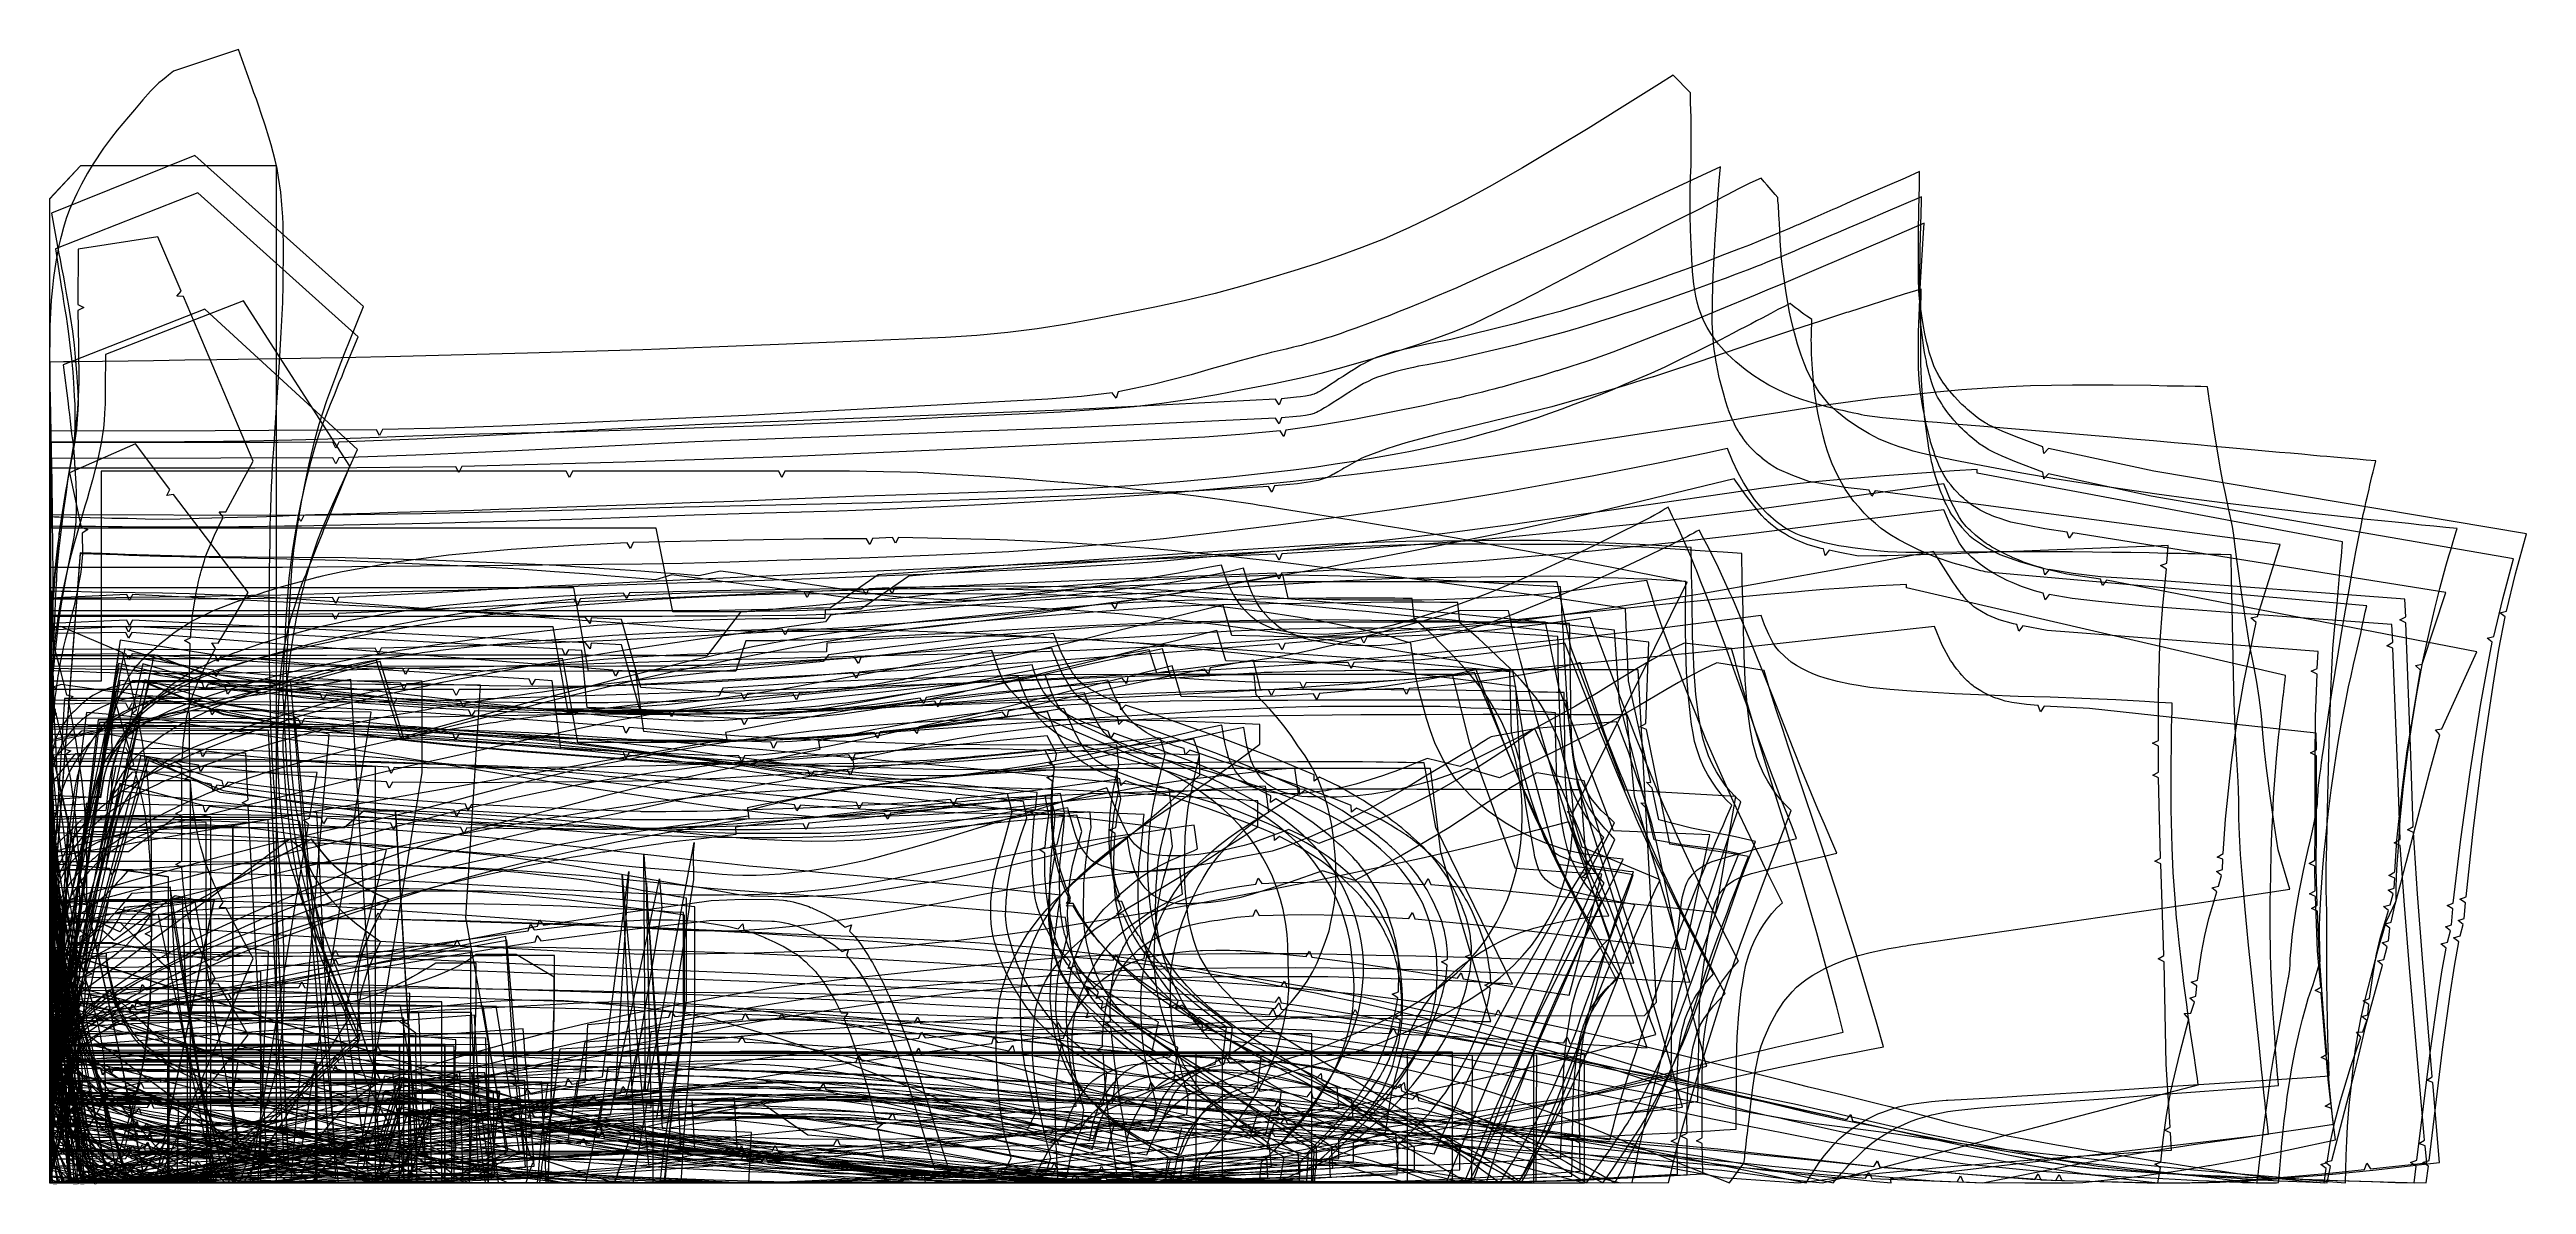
# Model space of a CAD drawing. Header units: millimetres. Extents: x 0 to 1231, y -1 to 564.
import ezdxf

# ---------------------------------------------------------------- set-up
doc = ezdxf.new("R2010")
doc.units = ezdxf.units.MM
doc.layers.add('1', color=7, linetype='Continuous')
doc.layers.add('19', color=7, linetype='Continuous')

# ---------------------------------------------------------------- blocks, each defined once
blk = doc.blocks.new('PART001')
at = {"layer": '1'}
blk.add_lwpolyline([(763.1, 0), (763.1, 64.3), (0, 64.3), (0, 0)], close=True, dxfattribs=at)
at = {"layer": '19'}
blk.add_text('PART001', height=1, dxfattribs=at).set_placement((0, 0))
blk = doc.blocks.new('PART002')
at = {"layer": '1'}
blk.add_lwpolyline([(0.2, 0), (739, 0.9), (739.3, 63.4), (0, 63.5)], close=True, dxfattribs=at)
at = {"layer": '19'}
blk.add_text('PART002', height=1, dxfattribs=at).set_placement((0, 0))
blk = doc.blocks.new('PART003')
at = {"layer": '1'}
blk.add_lwpolyline([(22.2, 0), (63.4, 1.6), (64.2, 41.2), (22.1, 43.4), (0, 21.8)], close=True, dxfattribs=at)
at = {"layer": '19'}
blk.add_text('PART003', height=1, dxfattribs=at).set_placement((0, 0))
blk = doc.blocks.new('PART004')
at = {"layer": '1'}
blk.add_lwpolyline([(37.6, 6.5), (38.5, 9.7), (40.5, 7.1), (56.1, 10.1), (57, 13.3), (59, 10.7), (145.2, 27.2), (236.3, 43.7), (237.2, 46.8), (239.2, 44.2), (286.2, 52.3), (335.4, 59.4), (384.5, 66.1), (409.1, 69.3), (432.2, 71.9), (433.4, 75), (435.2, 72.2), (466.9, 74.9), (500, 76.8), (501.3, 79.8), (502.9, 76.9), (527.4, 77.6), (553.2, 77.8), (580.6, 77.5), (607.9, 76.8), (666.5, 74.3), (668.1, 77.2), (669.5, 74.2), (703.7, 72.6), (752.8, 69.6), (754.5, 72.4), (755.7, 69.4), (794.2, 67.1), (792.4, 72.4), (765, 151.3), (761.6, 152.1), (764.4, 154.2), (761.3, 195.4), (749.8, 195.4), (711.5, 195.6), (679.7, 195.6), (673.3, 195.7), (635, 195.7), (615.8, 195.6), (600.5, 195.4), (598, 195.4), (592.9, 195.3), (577.5, 195.1), (569.9, 194.9), (562.2, 194.8), (557.7, 194.7), (554.6, 194.6), (546.9, 194.4), (539.3, 194.2), (531.6, 193.9), (524, 193.6), (517.5, 193.4), (516.3, 193.3), (508.7, 193), (501, 192.6), (493.4, 192.2), (487.5, 191.9), (485.7, 191.8), (478.1, 191.4), (470.4, 190.9), (462.8, 190.3), (457.5, 189.9), (455.2, 189.7), (447.5, 189), (439.9, 188.3), (428.5, 187.2), (417.7, 186), (417, 185.9), (405.6, 184.7), (398, 183.8), (390.4, 183), (382.8, 182.1), (377.9, 181.5), (375.2, 181.2), (356.2, 178.8), (341, 176.9), (341.2, 173.2), (322.6, 171), (313.2, 169.9), (305.4, 168.9), (303.9, 168.6), (300.2, 168.1), (294.6, 167.3), (285.3, 166), (276, 164.5), (275, 164.4), (266.7, 163), (259.3, 161.8), (255.6, 161.1), (252.5, 160.5), (251.9, 160.4), (246.3, 159.3), (235.3, 157.1), (232, 156.4), (229.7, 155.9), (220.6, 153.9), (211.6, 151.9), (211.4, 151.8), (202.2, 149.7), (198.6, 148.8), (195, 148), (194.9, 147.9), (191.2, 147), (185.8, 145.6), (178.5, 143.7), (144.6, 133.8), (139.8, 132.3), (135, 130.7), (130.2, 129.2), (125.5, 127.6), (120.7, 126.1), (111.1, 122.9), (111, 122.9), (106.4, 121.3), (101.6, 119.6), (92.2, 116.2), (88.5, 114.8), (87.5, 114.3), (82.8, 112.5), (78.2, 110.5), (77.5, 110.2), (73.6, 108.5), (69, 106.5), (66.6, 105.4), (64.4, 104.4), (59.8, 102.3), (55.3, 100.2), (49.9, 97.5), (48.1, 96.5), (46.3, 95.6), (44.5, 94.6), (42.8, 93.6), (42.7, 93.6), (41, 92.7), (39.3, 91.6), (37.6, 90.6), (35.9, 89.5), (34.2, 88.5), (32.5, 87.4), (31.4, 86.7), (30.8, 86.3), (29.1, 85.1), (27.5, 84), (26, 82.8), (25.9, 82.8), (24.3, 81.6), (21.1, 79), (20.8, 78.8), (19.6, 77.7), (18.1, 76.4), (16.7, 74.9), (15.4, 73.6), (13.9, 72), (12.6, 70.5), (11.4, 68.9), (10.6, 67.9), (10.2, 67.3), (9, 65.7), (6.8, 62.3), (6.5, 61.7), (5.8, 60.5), (5.3, 59.6), (4.9, 58.8), (4.7, 58.5), (4.4, 57.8), (3.2, 55.1), (1.3, 47.8), (1, 46), (0.5, 42.9), (0.4, 41.6), (0.3, 40.4), (0.1, 38.5), (0, 36.6), (0, 28.5), (0.1, 27.3), (0.1, 26), (0.2, 25.2), (0.2, 24.8), (0.3, 23.5), (0.4, 21.6), (0.6, 19.8), (0.9, 18.2), (0.9, 17.9), (1.9, 11.7), (2, 11.2), (2.4, 8.7), (3.8, 0)], close=True, dxfattribs=at)
at = {"layer": '19'}
blk.add_text('PART004', height=1, dxfattribs=at).set_placement((0, 0))
blk = doc.blocks.new('PART005')
at = {"layer": '1'}
blk.add_lwpolyline([(13.4, 42.7), (17.4, 41.2), (13.4, 39.7), (0, 21), (30, 0), (93.8, 22.2), (91.4, 36.6), (90.8, 39.7), (87.6, 41.2), (90.8, 42.7), (91.4, 45.8), (93.8, 60.2), (30, 82.4), (0, 61.4)], close=True, dxfattribs=at)
at = {"layer": '19'}
blk.add_text('PART005', height=1, dxfattribs=at).set_placement((0, 0))
blk = doc.blocks.new('PART006')
at = {"layer": '1'}
blk.add_lwpolyline([(176.1, 0), (176.1, 81.9), (0, 81.9), (0, 0)], close=True, dxfattribs=at)
at = {"layer": '19'}
blk.add_text('PART006', height=1, dxfattribs=at).set_placement((0, 0))
blk = doc.blocks.new('PART007')
at = {"layer": '1'}
blk.add_lwpolyline([(40.1, 85.6), (41.1, 88.7), (43, 86.1), (142.1, 103.4), (192.4, 112), (241.4, 119.9), (242.4, 123.1), (244.2, 120.3), (285.3, 125.6), (327.9, 130.5), (343.5, 130.7), (359, 130.2), (360.4, 130.1), (362.8, 129.8), (363.8, 129.6), (364.7, 129.5), (365.4, 129.4), (365.7, 129.3), (367.1, 129), (371.3, 127.8), (371.5, 127.7), (372.7, 127.3), (373.6, 126.9), (374.5, 126.6), (375.4, 126.2), (376.3, 125.9), (377.9, 125.1), (378, 125.1), (380.2, 124), (382.3, 122.9), (384.1, 122), (389.8, 118.4), (394, 115), (397.2, 116.2), (396.1, 113), (398, 110.9), (399.5, 109), (400.5, 107.7), (400.7, 107.4), (402.8, 104.4), (404.1, 102.3), (405.4, 100.3), (405.4, 100.2), (406.6, 98.2), (407.4, 96.8), (408.2, 95.3), (408.9, 93.9), (409.6, 92.6), (410, 91.7), (411.1, 89.6), (412.1, 87.4), (413.3, 84.7), (413.8, 83.7), (415.4, 80), (416.9, 76.3), (417.3, 75.3), (418.5, 72.5), (419.9, 68.7), (421.3, 65), (422.6, 61.1), (424, 57.3), (425.2, 53.5), (427.5, 46.6), (435.3, 21.8), (440, 7), (531.2, 0), (526.5, 33), (524.7, 49.6), (523.7, 64.7), (520.6, 66.1), (523.5, 67.7), (523.5, 72.3), (524, 78.4), (524.1, 79.3), (524.3, 81.6), (524.7, 84.5), (525, 86.1), (525.4, 88.3), (525.8, 90.1), (525.9, 90.5), (526.1, 91), (526.3, 91.9), (527.1, 94.5), (527.2, 94.9), (527.4, 95.3), (527.7, 96.2), (528, 97), (528.4, 97.9), (528.7, 98.7), (529, 99.2), (529.3, 100), (530.5, 102.4), (531.6, 104.4), (532.1, 105.2), (532.5, 106), (533, 106.7), (533.4, 107.3), (533.5, 107.5), (534, 108.2), (534.9, 109.3), (535.7, 110.4), (536.6, 111.4), (537.2, 112.1), (537.9, 112.7), (538.5, 113.4), (539.5, 114.3), (540.5, 115.3), (541.3, 116), (541.5, 116.2), (542.2, 116.7), (542.9, 117.3), (543.7, 117.9), (544.4, 118.4), (545.5, 119.1), (546.7, 119.8), (548.7, 121), (549, 121.1), (550.7, 122), (553.7, 123.5), (554.8, 124), (556.9, 124.8), (558.7, 125.5), (559, 125.7), (561.2, 126.4), (563.3, 127.1), (563.7, 127.2), (565.5, 127.8), (567.7, 128.3), (569.9, 128.9), (572.2, 129.3), (574.4, 129.7), (576.7, 130.1), (578.9, 130.5), (580.7, 130.7), (590.2, 132.1), (598.4, 132.8), (599.7, 135.9), (601.3, 133), (622.3, 133.4), (644.7, 133.2), (675.8, 131.5), (677.5, 134.4), (678.7, 131.3), (711.3, 128.1), (745.3, 124.2), (813.2, 116), (825.4, 173.1), (777.4, 175), (750.5, 245.7), (743.7, 278.8), (586.6, 278.8), (553.7, 277.7), (520.9, 276.4), (465.8, 272), (419, 266.6), (387.2, 262.5), (384.5, 259.2), (322.9, 253.3), (288.8, 249.5), (254.7, 245.4), (250.4, 244.8), (245, 244), (239.5, 243.3), (234.1, 242.5), (228.7, 241.8), (223.3, 241), (220.7, 240.6), (217.9, 240.2), (212.5, 239.3), (207, 238.5), (190.8, 235.8), (186.7, 235.1), (185.4, 234.9), (180.1, 233.9), (174.7, 233), (163.9, 231), (158.5, 229.9), (156.1, 229.4), (153.2, 228.8), (147.8, 227.7), (142.5, 226.6), (140.9, 226.2), (137.1, 225.4), (131.8, 224.2), (126.5, 222.9), (125.7, 222.7), (124.3, 222.3), (121.2, 221.5), (110.6, 218.5), (105.4, 216.9), (103.7, 216.4), (100.2, 215.3), (94.9, 213.6), (84.5, 210.2), (81.9, 209.2), (79.4, 208.4), (74.2, 206.6), (71.7, 205.6), (70.1, 205), (68.1, 204.3), (65, 203), (62, 201.8), (61.6, 201.6), (60, 200.9), (57.9, 200.1), (55.9, 199.2), (54, 198.3), (50.8, 196.7), (50, 196.4), (48.1, 195.4), (46.1, 194.4), (42.3, 192.2), (40.4, 191.2), (40.4, 191.1), (36.6, 188.9), (34.9, 187.7), (34.8, 187.7), (33, 186.5), (30.3, 184.6), (29.6, 184), (27.7, 182.6), (25.9, 181.2), (24.5, 180.1), (24.2, 179.9), (22.6, 178.4), (21, 177), (18.6, 174.6), (16.5, 172.2), (16.4, 172), (15.1, 170.5), (14.4, 169.6), (13.8, 168.7), (13.3, 168.1), (10.1, 163.3), (8.9, 161.4), (8, 159.7), (7.9, 159.5), (6.8, 157.6), (5.8, 155.6), (4, 151.6), (3.6, 150.6), (3.3, 149.6), (3, 148.7), (2.9, 148.5), (2.6, 147.5), (2.2, 146.5), (2, 145.4), (1.8, 144.9), (1.7, 144.3), (1.5, 143.3), (1.1, 141.1), (0.8, 138.9), (0.5, 136.8), (0.3, 134.6), (0.1, 131.3), (0, 129.1), (0, 122.5), (0.1, 120.8), (0.1, 120.4), (0.2, 118.2), (0.8, 111.6), (1, 110.6), (1.5, 106.2), (2.2, 100.8), (2.2, 100.4), (2.9, 95.3), (3.7, 89.9), (4.6, 84.5), (5.3, 80.2)], close=True, dxfattribs=at)
at = {"layer": '19'}
blk.add_text('PART007', height=1, dxfattribs=at).set_placement((0, 0))
blk = doc.blocks.new('PART008')
at = {"layer": '1'}
blk.add_lwpolyline([(196.6, 0), (196.6, 68.8), (0, 68.8), (0, 0)], close=True, dxfattribs=at)
at = {"layer": '19'}
blk.add_text('PART008', height=1, dxfattribs=at).set_placement((0, 0))
blk = doc.blocks.new('PART009')
at = {"layer": '1'}
blk.add_lwpolyline([(233.4, 47.7), (230.4, 48.9), (233.2, 50.7), (233.1, 51.1), (227.4, 120.5), (0, 79.7), (4.2, 29.3), (14.4, 29.1), (15.5, 1.9), (43.5, 0.1), (45.1, 2.9), (46.5, 0), (72.7, 0), (104.4, 0.3), (136.2, 0.9), (138.5, 1), (149.9, 1.5), (163.2, 2.2), (165.9, 2.3), (172.7, 2.7), (179.6, 3.2), (186.4, 3.6), (190.2, 3.9), (193.3, 4.2), (204.7, 5.1), (227.5, 7.1), (236.6, 7.9)], close=True, dxfattribs=at)
at = {"layer": '19'}
blk.add_text('PART009', height=1, dxfattribs=at).set_placement((0, 0))
blk = doc.blocks.new('PART010')
at = {"layer": '1'}
blk.add_lwpolyline([(173.9, 0.1), (174, 68.6), (0.4, 68.9), (0, 0)], close=True, dxfattribs=at)
at = {"layer": '19'}
blk.add_text('PART010', height=1, dxfattribs=at).set_placement((0, 0))
blk = doc.blocks.new('PART011')
at = {"layer": '1'}
blk.add_lwpolyline([(1182.6, 8.3), (1179.8, 10.1), (1182.9, 11.2), (1189.6, 66.4), (1193.4, 93.9), (1195.5, 107.7), (1197.7, 119.9), (1195.1, 121.9), (1198.4, 122.8), (1199.9, 128.5), (1197.3, 130.4), (1200.3, 131.4), (1201, 139.3), (1198.1, 141.1), (1201.3, 142.2), (1205, 176.4), (1209.5, 212), (1214.7, 247.5), (1217.6, 265.2), (1220.7, 281.4), (1218.1, 283.4), (1221.3, 284.3), (1225.8, 302.9), (1231.3, 322.8), (1046.1, 353.9), (993.7, 365.1), (991.4, 362.6), (990.9, 365.9), (977.7, 370.9), (970.6, 373.8), (967.7, 375.1), (966.3, 375.7), (963.5, 377.1), (963.5, 377.2), (962.2, 377.9), (960.9, 378.8), (959.6, 379.6), (958.3, 380.5), (953.5, 384.5), (952.4, 385.5), (951.2, 386.6), (950.6, 387.1), (950.1, 387.6), (946.9, 391), (943.4, 395.2), (942.5, 396.4), (941.5, 397.7), (940.9, 398.6), (940.7, 399), (939.8, 400.3), (939, 401.6), (938.8, 402.1), (938.3, 403), (936.9, 405.8), (936.3, 407.2), (935.8, 408.7), (934.4, 413.1), (933.8, 415.4), (933.2, 417.6), (932.2, 422.2), (931.4, 426.8), (930.2, 434.4), (929.9, 436.6), (929.7, 438.3), (929.6, 439.8), (929.4, 441.4), (929.4, 442.2), (929.3, 442.9), (929.2, 445.3), (929.1, 447.8), (929.1, 449.2), (929, 453), (929, 468.6), (929.1, 472.5), (929.1, 476.3), (929.2, 480.2), (929.2, 484.1), (929.5, 495.8), (929.6, 499.6), (929.6, 502.8), (922.4, 499.6), (913.5, 495.7), (895.5, 487.9), (888.3, 484.7), (886.5, 484), (877.6, 480), (869.3, 476.3), (868.6, 476.1), (865, 474.5), (850.6, 468.5), (845.1, 466.3), (839.6, 464.2), (830.5, 460.7), (827.6, 459.6), (821.3, 457.2), (812.2, 453.8), (805.1, 451.3), (802.9, 450.5), (793.7, 447.2), (784.5, 444), (775.2, 440.9), (771.5, 439.7), (767.7, 438.5), (760.3, 436.1), (759.6, 435.9), (756.5, 435), (750.9, 433.3), (745.2, 431.8), (743.9, 431.4), (735.8, 429.2), (728.2, 427.2), (696.6, 419.3), (693.2, 418.6), (684.6, 417), (680.4, 416.1), (677.8, 415.5), (676.1, 415.1), (671.9, 414.1), (668.5, 413.3), (659.4, 410.4), (657.6, 409.5), (655.3, 408.4), (653.1, 407.2), (651.7, 406.5), (649.6, 405.1), (647.4, 403.8), (647, 403.6), (645.3, 402.4), (643.1, 401), (641, 399.7), (638.9, 398.3), (636.7, 396.9), (635.1, 395.8), (634.6, 395.5), (632.4, 394.2), (631.9, 393.8), (631.6, 393.6), (630.7, 393.2), (629.8, 392.7), (628.8, 392.3), (628.6, 392.2), (627.9, 392), (626.9, 391.7), (624.4, 391.2), (624.3, 391.2), (621.9, 390.8), (619.9, 390.6), (612.5, 389.8), (611.2, 386.8), (609.5, 389.6), (507.3, 384.4), (320.9, 376.9), (231.6, 372.2), (187, 370), (143.8, 368.3), (142.4, 365.3), (140.9, 368.3), (113.7, 368.1), (85.1, 368.2), (0, 368), (0, 111.4), (71.1, 112.5), (106.6, 112.9), (140.6, 112.8), (142.2, 115.7), (143.6, 112.7), (183.5, 111.2), (261.2, 107.8), (351.4, 104.1), (363.9, 103.5), (379.4, 102.8), (394.9, 102.2), (396, 102.1), (410.5, 101.5), (441.5, 100.3), (453.9, 99.8), (511.9, 97), (561.4, 94.1), (586.1, 92.2), (609.4, 89.8), (611.2, 92.6), (612.3, 89.5), (630.1, 86.9), (649.3, 83.8), (687.4, 76.7), (716.9, 70.8), (746.4, 64.4), (826.4, 46.6), (893.4, 31.5), (895.5, 34), (896.3, 30.8), (942.7, 20.5), (973.7, 14), (980.7, 12.7), (985.4, 11.8), (989.3, 11.1), (990, 10.9), (994.7, 10.1), (1004.1, 8.7), (1006.4, 8.4), (1015.8, 7.4), (1022.9, 6.8), (1023.4, 6.7), (1030, 6.2), (1037.1, 5.7), (1041.9, 5.3), (1044.2, 5.2), (1058.4, 4.4), (1065.5, 4.1), (1077.3, 3.5), (1079.1, 3.5), (1089.1, 3), (1101, 2.6), (1112.8, 2.1), (1124.7, 1.7), (1130.3, 1.5), (1136.5, 1.3), (1148.3, 0.9), (1160.2, 0.6), (1172, 0.3), (1181.5, 0)], close=True, dxfattribs=at)
at = {"layer": '19'}
blk.add_text('PART011', height=1, dxfattribs=at).set_placement((0, 0))
blk = doc.blocks.new('PART012')
at = {"layer": '1'}
blk.add_lwpolyline([(609.1, 0), (655.8, 20.4), (608.5, 41.1), (0, 41.1), (0, 0)], close=True, dxfattribs=at)
at = {"layer": '19'}
blk.add_text('PART012', height=1, dxfattribs=at).set_placement((0, 0))
blk = doc.blocks.new('PART013')
at = {"layer": '1'}
blk.add_lwpolyline([(609.1, 0), (655.8, 20.4), (608.5, 41.1), (0, 41.1), (0, 0)], close=True, dxfattribs=at)
at = {"layer": '19'}
blk.add_text('PART013', height=1, dxfattribs=at).set_placement((0, 0))
blk = doc.blocks.new('PART014')
at = {"layer": '1'}
blk.add_lwpolyline([(123.5, 41.8), (125, 44.8), (126.5, 41.8), (162.8, 41.2), (240.9, 38.1), (307.4, 35.7), (376.2, 33.2), (463.1, 29.8), (535.6, 26.7), (606, 23.4), (607.5, 26.3), (608.9, 23.3), (670.2, 20.4), (720.7, 17.1), (767.5, 13.8), (819, 9.6), (902.8, 2.4), (904.4, 5.2), (905.8, 2.2), (948.3, 0.6), (949.9, 3.5), (951.3, 0.5), (957.8, 0.3), (981.9, 0), (1006, 0), (1010.7, 0.2), (1032.1, 2.5), (1039.1, 3.4), (1046, 4.4), (1053, 5.4), (1053.5, 5.4), (1059.9, 6.4), (1066.8, 7.5), (1073.3, 8.6), (1073.7, 8.7), (1087.5, 11.1), (1093, 12.1), (1136.4, 21.5), (1135, 31.3), (1133.8, 44.3), (1132.3, 61.1), (1129.2, 62.3), (1132.1, 64.1), (1130.2, 86.8), (1128.3, 114.9), (1127.4, 135.1), (1124.4, 136.5), (1127.3, 138.1), (1126.8, 156.7), (1127, 175.9), (1126.9, 204.7), (1126.9, 212.4), (1123.9, 213.9), (1126.9, 215.4), (1126.8, 223.7), (1014.1, 235.8), (991.5, 237.1), (989.8, 234.2), (988.6, 237.3), (982.8, 237.8), (975.5, 238.8), (974, 239.2), (972.1, 239.6), (970.3, 240.2), (968.4, 240.8), (967.6, 241), (966.6, 241.4), (964.9, 242.2), (963.1, 243), (962.4, 243.3), (961.7, 243.7), (961.1, 244), (960.1, 244.6), (958.4, 245.6), (956.8, 246.7), (956.2, 247.2), (955.6, 247.6), (955.1, 248), (955, 248.1), (954.1, 248.9), (953.3, 249.7), (952.2, 250.7), (951.9, 251), (950.6, 252.5), (949.6, 253.6), (949.4, 253.9), (948.2, 255.4), (947, 257), (945.9, 258.6), (945, 259.8), (940.9, 267.3), (937, 276.7), (891.8, 271.6), (818.2, 263.6), (755.8, 257.6), (702, 252.4), (654.8, 248.6), (608.9, 245.3), (607.5, 242.3), (605.9, 245.1), (559.3, 242.7), (491.5, 239.2), (439.2, 237.3), (382.5, 235.5), (327.8, 234.5), (271.3, 233.1), (184.5, 231.5), (126.5, 230.8), (125.1, 227.9), (123.6, 230.8), (0, 231), (0, 41.8)], close=True, dxfattribs=at)
at = {"layer": '19'}
blk.add_text('PART014', height=1, dxfattribs=at).set_placement((0, 0))
blk = doc.blocks.new('PART015')
at = {"layer": '1'}
blk.add_lwpolyline([(281, 0), (289, 23.6), (7.3, 114.3), (0, 90.5)], close=True, dxfattribs=at)
at = {"layer": '19'}
blk.add_text('PART015', height=1, dxfattribs=at).set_placement((0, 0))
blk = doc.blocks.new('PART016')
at = {"layer": '1'}
blk.add_lwpolyline([(15.3, 20.9), (30.9, 12.3), (33.3, 11.1), (35.8, 10), (38.2, 8.9), (39, 8.5), (40.7, 7.9), (43.2, 6.9), (45.7, 6), (47.5, 5.4), (48.3, 5.2), (50.9, 4.4), (53.5, 3.7), (56.1, 3.1), (57.2, 2.8), (58.7, 2.5), (61.3, 2), (64, 1.5), (66.6, 1.1), (67.2, 1), (69.3, 0.7), (71.9, 0.5), (73.8, 0.3), (74.6, 0.3), (77.3, 0.2), (80, 0.2), (84, 0.1), (90.7, 0.1), (97.4, 0), (176.6, 0), (170.6, 54.7), (135.9, 54.8), (106.4, 54.8), (82.2, 54.9), (63.6, 55.3), (44.7, 56.2), (32.5, 57.3), (30.5, 54.5), (29.5, 57.7), (12.2, 61.4), (0, 30.1)], close=True, dxfattribs=at)
at = {"layer": '19'}
blk.add_text('PART016', height=1, dxfattribs=at).set_placement((0, 0))
blk = doc.blocks.new('PART017')
at = {"layer": '1'}
blk.add_lwpolyline([(737.9, 0), (737.9, 64.3), (0, 64.3), (0, 0)], close=True, dxfattribs=at)
at = {"layer": '19'}
blk.add_text('PART017', height=1, dxfattribs=at).set_placement((0, 0))
blk = doc.blocks.new('PART018')
at = {"layer": '1'}
blk.add_lwpolyline([(189.7, 0.1), (189.6, 39.6), (0, 39.5), (0, 0)], close=True, dxfattribs=at)
at = {"layer": '19'}
blk.add_text('PART018', height=1, dxfattribs=at).set_placement((0, 0))
blk = doc.blocks.new('PART019')
at = {"layer": '1'}
blk.add_lwpolyline([(71.1, 56.3), (140.6, 55.2), (142.1, 58.2), (143.5, 55.2), (194, 53.5), (257, 52.2), (317, 49.3), (377, 46.2), (503.2, 40.8), (557, 38.2), (609.2, 35.2), (610.9, 38), (612.2, 35), (654.6, 31.4), (736.2, 23.9), (829.2, 16.1), (878.8, 11.1), (906.9, 8.1), (908.6, 10.8), (909.8, 7.8), (986.9, 1.7), (988.6, 4.6), (989.9, 1.6), (1042.7, 0), (1057.5, 0.1), (1072.3, 0.4), (1102.9, 2.2), (1133.4, 4.8), (1150.8, 6.7), (1152, 9.8), (1153.8, 7), (1181.7, 10), (1180.9, 18.4), (1177.8, 19.6), (1180.6, 21.3), (1180.2, 25.3), (1173.2, 106.9), (1170.7, 138.1), (1168.6, 167.8), (1165.6, 169.1), (1168.5, 170.8), (1167.4, 203.8), (1164.9, 265.8), (1161.9, 267.1), (1164.8, 268.8), (1164.4, 277.6), (1103.1, 282.1), (1041.9, 286.8), (1018.6, 289.1), (1005.5, 290.6), (994, 292.6), (992, 289.9), (991.1, 293.2), (986.8, 294.3), (981.2, 296.2), (980.2, 296.6), (977.9, 297.5), (975.7, 298.5), (975.6, 298.5), (973.2, 299.6), (970.4, 301), (968.7, 301.9), (966.4, 303.1), (965.6, 303.6), (963.8, 304.6), (963.3, 305), (961.7, 306.1), (959.3, 307.9), (957.4, 309.5), (956.9, 310), (955.4, 311.2), (954.6, 311.9), (952.5, 314), (950.7, 316.4), (949.5, 318.1), (945.3, 326), (941.7, 334.7), (895.1, 329), (845.7, 322.7), (806.3, 318.2), (766.9, 314.1), (710.2, 309.1), (653.9, 305.5), (612.5, 303.2), (611.2, 300.1), (609.6, 303.1), (526.4, 300), (447.8, 296.7), (366.9, 293.5), (242.2, 287.9), (192.2, 285.3), (143.7, 283.1), (142.2, 280.1), (140.7, 283), (106.6, 282.5), (71.1, 282.2), (0, 282.1), (0, 57.2)], close=True, dxfattribs=at)
at = {"layer": '19'}
blk.add_text('PART019', height=1, dxfattribs=at).set_placement((0, 0))
blk = doc.blocks.new('PART020')
at = {"layer": '1'}
blk.add_lwpolyline([(28.6, 93.1), (29.7, 96.2), (31.5, 93.5), (45.2, 95.6), (46.1, 98.7), (48, 96), (127.1, 109.2), (183.2, 117.7), (238, 125.4), (239.1, 128.6), (240.9, 125.8), (252.4, 127.1), (264.9, 128.6), (277.4, 129.8), (296.9, 130.8), (309.6, 130.8), (312.7, 130.7), (315.7, 130.5), (316.3, 130.5), (318.7, 130.3), (321.7, 130), (323.3, 129.8), (324.7, 129.6), (327.7, 129.2), (330.1, 128.9), (337, 127.6), (342.4, 126.4), (344.6, 128.9), (345.2, 125.7), (349.7, 124.3), (355.5, 122), (356, 121.7), (360.6, 119.7), (362.9, 118.6), (363.8, 118.1), (364.7, 117.7), (366.9, 116.4), (367.7, 115.9), (369, 115.1), (369.9, 114.6), (370.7, 114), (371.6, 113.5), (372.4, 112.9), (373.6, 111.9), (374.7, 110.9), (375.9, 109.9), (377.7, 108.1), (379.5, 106.4), (380.2, 105.6), (380.9, 104.9), (381.5, 104.1), (382.2, 103.3), (382.3, 103.1), (382.8, 102.5), (384.6, 100.1), (385.8, 98.4), (390.3, 90.9), (393.6, 84.5), (396.9, 84.4), (394.8, 81.8), (397.8, 74.4), (401, 65.5), (406.6, 47.4), (409.1, 38.1), (411, 30.2), (414.2, 29.4), (411.6, 27.3), (414.9, 11.1), (458.6, 5.4), (501.4, 0), (500.4, 18.9), (497.4, 20.3), (500.3, 21.9), (500, 35.1), (500.3, 49), (501.5, 60), (502.4, 65.4), (503.3, 69.2), (500.8, 71.5), (504.1, 72), (506.2, 77.8), (509.6, 84.7), (513.3, 90.4), (516.7, 94.6), (515.5, 97.7), (518.7, 96.7), (523.8, 101.3), (530.6, 106), (537.8, 109.6), (544.1, 111.6), (544.7, 115), (546.9, 112.4), (554.3, 113.8), (563.2, 114.9), (566.5, 115.2), (569.8, 115.4), (572.2, 115.6), (573.2, 115.6), (579.8, 115.8), (583.1, 115.8), (586.5, 115.7), (589.8, 115.6), (592.5, 115.5), (603.6, 114.7), (624.6, 112.6), (626.4, 115.3), (627.5, 112.2), (646.5, 109.8), (666.9, 106.8), (699.9, 101.8), (701.8, 104.5), (702.8, 101.4), (755.4, 93.4), (771.7, 153.6), (751.1, 154.6), (728.8, 156.4), (706, 218.4), (697.4, 252.8), (562.7, 252.8), (496.8, 252.7), (439, 251.1), (405.7, 250), (372.4, 248.5), (334.7, 246), (332.9, 242.1), (294.1, 238), (270.6, 235.2), (246.6, 232.3), (245.6, 232.1), (240.3, 231.5), (224.4, 229.4), (222.1, 229), (219.1, 228.6), (213.9, 227.8), (208.6, 227), (203.3, 226.1), (198.1, 225.2), (196.1, 224.8), (192.8, 224.2), (187.6, 223.3), (182.3, 222.3), (177.1, 221.2), (171.9, 220.2), (170.3, 219.9), (166.6, 219.1), (161.4, 218), (156.2, 216.8), (153.8, 216.3), (151, 215.7), (145.8, 214.5), (140.6, 213.2), (137.5, 212.4), (130.3, 210.6), (125.2, 209.2), (121.2, 208), (120, 207.7), (109.8, 204.7), (105.1, 203.2), (104.7, 203.1), (99.6, 201.4), (94.6, 199.7), (91, 198.4), (89.6, 197.8), (84.6, 196), (78.6, 193.6), (77, 192.9), (76.7, 192.8), (73.7, 191.5), (70.8, 190.3), (67.9, 189), (64.9, 187.6), (63.3, 186.9), (62.1, 186.2), (60.1, 185.3), (58.2, 184.4), (54.4, 182.4), (52.5, 181.5), (50.6, 180.4), (50, 180.1), (48.8, 179.4), (46.9, 178.4), (45, 177.3), (43.2, 176.3), (41.4, 175.2), (40, 174.3), (39.6, 174), (37.7, 172.9), (36, 171.7), (34.2, 170.6), (32.4, 169.3), (30.7, 168.1), (30.4, 167.9), (29, 166.9), (27.3, 165.6), (25.6, 164.2), (23.9, 162.9), (22.3, 161.5), (21.4, 160.8), (20.7, 160.1), (19.1, 158.7), (17.2, 157), (16.8, 156.5), (15.2, 155), (13.8, 153.5), (13, 152.7), (12.4, 151.9), (11.7, 151), (11, 150.2), (9.8, 148.6), (9.8, 148.5), (8, 145.8), (7.5, 144.9), (6.9, 143.9), (6.4, 143), (5.4, 141.1), (4.5, 139.2), (4.4, 138.9), (3.7, 137.2), (3.3, 136.2), (2.9, 135.3), (2.5, 134.2), (2.4, 133.8), (2.2, 133.2), (1.9, 132.2), (1.7, 131.2), (1.4, 130.1), (1.2, 129.1), (1, 128), (0.8, 127), (0.6, 125.2), (0.5, 124.9), (0.3, 122.7), (0.1, 120.6), (0, 118.5), (0, 114.2), (0.1, 112.1), (0.2, 109.9), (0.3, 108.2), (0.4, 107.8), (0.7, 104.6), (1.2, 100), (1.3, 99.3), (1.9, 94), (2.4, 89.8)], close=True, dxfattribs=at)
at = {"layer": '19'}
blk.add_text('PART020', height=1, dxfattribs=at).set_placement((0, 0))
blk = doc.blocks.new('PART021')
at = {"layer": '1'}
blk.add_lwpolyline([(0, 81.9), (0, 0), (176.1, 0), (176.1, 81.9)], close=True, dxfattribs=at)
at = {"layer": '19'}
blk.add_text('PART021', height=1, dxfattribs=at).set_placement((0, 0))
blk = doc.blocks.new('PART022')
at = {"layer": '1'}
blk.add_lwpolyline([(0, 31), (48, 22.1), (50, 24.8), (51, 21.6), (163.5, 1.6), (165.5, 4.2), (166.5, 1.1), (172.2, 0), (189.9, 36.2), (272.9, 22.5), (274.8, 25.2), (275.8, 22), (292, 19.6), (328.6, 15.1), (377.1, 10.1), (383, 9.6), (390.3, 9), (401.4, 8.1), (405, 7.8), (412.4, 7.3), (419.8, 6.7), (425.7, 6.3), (444.3, 5.6), (462.8, 5.2), (498.9, 4.5), (500.4, 7.4), (501.8, 4.4), (526.2, 4.3), (552.1, 4.6), (576.1, 5.8), (584.8, 6.3), (595.8, 6.9), (600.1, 7.2), (606.7, 7.6), (617.6, 8.3), (628.5, 9.1), (639.4, 9.8), (648.2, 10.4), (648.2, 20.3), (656.7, 27.5), (665.1, 35), (666.1, 36.1), (671.3, 41.5), (673.3, 43.8), (673.8, 44.3), (675.3, 45.9), (677.7, 48.8), (680, 51.7), (681.1, 53), (682.3, 54.6), (684.6, 57.6), (685.5, 58.8), (685.8, 59.3), (686.3, 60), (687.2, 61.2), (688, 62.5), (688.9, 63.7), (689.7, 65), (690.2, 65.8), (690.5, 66.2), (692.1, 68.8), (692.8, 70), (693.6, 71.3), (694.3, 72.6), (694.4, 72.9), (695, 73.9), (695.7, 75.3), (697.1, 77.9), (697.7, 79.3), (698.2, 80.3), (698.4, 80.6), (699.9, 84.1), (700.7, 86.1), (701.5, 88.2), (701.6, 88.7), (702.2, 90.3), (702.7, 91.8), (703.2, 93.2), (704.4, 97.4), (704.4, 97.5), (705.4, 101.9), (706.1, 104.8), (706.7, 110.8), (703.9, 112.6), (706.9, 113.8), (706.8, 116.9), (706.8, 117.5), (706.5, 120.4), (706.4, 121.5), (706.3, 122.7), (706, 124.5), (705.7, 126.1), (705.7, 126.2), (705.4, 127.4), (705.2, 128.5), (704.9, 129.6), (704.6, 130.6), (704.5, 130.8), (704, 132.4), (703.4, 134.1), (702.2, 137.3), (702.2, 137.4), (701, 140.1), (700.5, 141.2), (700.1, 142.2), (699.5, 143.3), (699.3, 143.8), (699, 144.3), (698.2, 145.9), (697.4, 147.4), (695.9, 150), (695.8, 150.1), (694.4, 152.5), (693.8, 153.5), (693.1, 154.5), (692.5, 155.4), (691.9, 156.2), (691.8, 156.4), (690.8, 157.8), (688.6, 160.6), (687.4, 161.9), (686.3, 163.2), (685.1, 164.5), (684.7, 165), (683.1, 166.7), (681, 168.7), (676.6, 172.7), (676.4, 172.9), (674.4, 174.6), (672.2, 176.5), (670.4, 177.9), (669.9, 178.3), (667.5, 180.1), (665.2, 181.8), (664.1, 182.6), (662.8, 183.6), (660.4, 185.2), (658, 186.9), (657.7, 187.1), (655.5, 188.5), (653.1, 190.1), (651.1, 191.3), (640.7, 197.2), (631.3, 201.7), (628.7, 199.7), (628.6, 202.9), (607.6, 211.7), (584.9, 220.3), (552.1, 231.9), (534.9, 237.6), (532.5, 235.2), (532.1, 238.6), (528.7, 239.8), (524, 241.9), (522.1, 242.8), (518.5, 244.8), (517.7, 245.2), (517, 245.6), (516, 246.3), (514.9, 247), (514.7, 247.2), (514.3, 247.5), (513.6, 248), (512.3, 249.1), (511.7, 249.7), (510.9, 250.6), (509.3, 252.6), (508.6, 253.6), (507.9, 254.7), (507.7, 254.9), (506.8, 256.4), (505.7, 258.2), (504.7, 260.1), (504.3, 261), (503.8, 262), (502.9, 263.9), (501.6, 267), (500.5, 269.6), (499.7, 271.6), (499.1, 273.2), (450.8, 266.7), (426.3, 263.7), (403.3, 261.3), (402.1, 258.2), (400.3, 261), (373.2, 258.9), (344.6, 257.1), (313.5, 255.5), (282.3, 254.4), (250.9, 254.2), (219.4, 254.4), (178.6, 255.7), (177, 252.8), (175.6, 255.8), (150.3, 257), (123.5, 258.6), (85.4, 262), (83.5, 259.2), (82.5, 262.4), (35.1, 269.8)], close=True, dxfattribs=at)
at = {"layer": '19'}
blk.add_text('PART022', height=1, dxfattribs=at).set_placement((0, 0))
blk = doc.blocks.new('PART023')
at = {"layer": '1'}
blk.add_lwpolyline([(609.1, 0), (655.8, 20.4), (608.5, 41.1), (0, 41.1), (0, 0)], close=True, dxfattribs=at)
at = {"layer": '19'}
blk.add_text('PART023', height=1, dxfattribs=at).set_placement((0, 0))
blk = doc.blocks.new('PART024')
at = {"layer": '1'}
blk.add_lwpolyline([(101.1, 52.1), (151.7, 51.8), (200.8, 51.2), (202.4, 54.1), (202.4, 54), (202.6, 52.6), (202.7, 52.1), (203, 51.5), (203.4, 51.2), (203.6, 51.1), (203.9, 51.1), (216.8, 50.3), (300.7, 45.8), (384.6, 41.6), (466.2, 37.4), (539.9, 34), (576.8, 32), (612.3, 29.7), (614, 32.5), (615.2, 29.5), (651, 27.1), (688.5, 24.2), (763.2, 17.8), (845.8, 9.5), (856.1, 8.4), (866.4, 7.4), (876.8, 6.4), (884.8, 5.6), (887.1, 5.4), (897.5, 4.4), (907.8, 3.5), (910.8, 3.2), (918.2, 2.6), (928.5, 1.7), (936.8, 1.1), (961, 0), (1003.6, 8.5), (1029.5, 13.3), (1053.5, 17.3), (1056, 17.6), (1058.3, 18), (1065.6, 19.1), (1089.6, 22.5), (1099.8, 23.9), (1101.7, 24.2), (1125.7, 27.8), (1135.3, 29.2), (1134.4, 37), (1131.3, 38.1), (1134, 39.9), (1132.8, 51.4), (1129.2, 94.4), (1126.2, 95.6), (1129, 97.4), (1127.4, 115.4), (1126.4, 142.4), (1123.4, 143.7), (1126.3, 145.3), (1126.1, 157.5), (1123.2, 158.9), (1126.1, 160.4), (1126.2, 174.4), (1126.2, 209.5), (1126.5, 231.9), (1127.2, 252.9), (1124.2, 254.5), (1127.3, 255.8), (1127.8, 264.2), (1004, 273.9), (993, 274.6), (980.9, 277), (978.9, 274.4), (978, 277.6), (976.3, 277.9), (969.2, 280), (963.2, 282.4), (957.5, 285.8), (956.6, 286.5), (955.2, 287.7), (954.6, 288.2), (952.7, 290.1), (952, 291), (950.8, 292.5), (950.5, 292.8), (949.6, 294), (948.5, 295.6), (947.4, 297.1), (946.5, 298.4), (936.5, 314), (890.5, 305.4), (820.5, 292.8), (773.2, 285.4), (744.5, 281.3), (715.8, 277.6), (664.2, 272.5), (614, 268.2), (612.8, 265.1), (611.1, 268), (552, 263.4), (491.3, 259.1), (427.3, 255), (363.2, 251.4), (295.9, 248), (262.2, 246.5), (228.5, 245.4), (203.7, 245.3), (202.2, 242.3), (200.7, 245.3), (0.1, 245.4), (0, 52.3)], close=True, dxfattribs=at)
at = {"layer": '19'}
blk.add_text('PART024', height=1, dxfattribs=at).set_placement((0, 0))
blk = doc.blocks.new('PART025')
at = {"layer": '1'}
blk.add_lwpolyline([(44.6, 0), (96.8, 0), (104.9, 2.3), (137.9, 9), (147.5, 10.9), (147.5, 56.2), (124.3, 179.8), (114.6, 181.7), (62.4, 181.7), (39.2, 164.7), (1.4, 164.7), (0, 155.4), (0, 110.2), (20.1, 1.2)], close=True, dxfattribs=at)
at = {"layer": '19'}
blk.add_text('PART025', height=1, dxfattribs=at).set_placement((0, 0))
blk = doc.blocks.new('PART026')
at = {"layer": '1'}
blk.add_lwpolyline([(116.7, 8.6), (108.7, 180.7), (15.8, 180.4), (0, 164.8), (9.5, 0)], close=True, dxfattribs=at)
at = {"layer": '19'}
blk.add_text('PART026', height=1, dxfattribs=at).set_placement((0, 0))
blk = doc.blocks.new('PART027')
at = {"layer": '1'}
blk.add_lwpolyline([(59.2, 106.3), (35.3, 129.4), (26.5, 129.4), (0, 105.8), (0, 1), (14.9, 0.5), (28.1, 0.1), (29.6, 3), (31, 0), (43.5, 0.2), (59.2, 0.2)], close=True, dxfattribs=at)
at = {"layer": '19'}
blk.add_text('PART027', height=1, dxfattribs=at).set_placement((0, 0))
blk = doc.blocks.new('PART028')
at = {"layer": '1'}
blk.add_lwpolyline([(590.3, 298.8), (582.2, 298.6), (572.1, 298.2), (562, 297.9), (557, 297.7), (551.9, 297.5), (541.9, 297.1), (531.8, 296.7), (523.7, 296.3), (467.9, 291.9), (420.5, 286.4), (388.3, 282.3), (385.8, 278.9), (324.5, 270.6), (290.5, 265.5), (256.6, 260), (254.4, 259.6), (248.9, 258.7), (243.3, 257.7), (232.3, 255.7), (226.7, 254.7), (221.6, 253.8), (221.2, 253.7), (215.7, 252.7), (210.2, 251.6), (204.6, 250.6), (193.6, 248.4), (188.1, 247.2), (186.7, 246.9), (182.6, 246.1), (166.1, 242.5), (160.6, 241.2), (155.2, 239.9), (144.2, 237.3), (139.6, 236.1), (138.8, 235.9), (133.4, 234.5), (127.9, 233), (124, 231.9), (122.5, 231.4), (117.2, 229.8), (111.8, 228.1), (106.5, 226.3), (101.1, 224.5), (90.5, 220.7), (85.3, 218.8), (80, 216.7), (79.1, 216.4), (74.8, 214.7), (70.6, 212.9), (68.9, 212.2), (68.6, 212.1), (66.5, 211.1), (63.5, 209.7), (60.4, 208.3), (51.4, 203.8), (49.4, 202.7), (48.1, 202), (45.5, 200.5), (43.5, 199.4), (39.7, 197), (37.9, 195.8), (37.8, 195.8), (35, 193.9), (32.5, 192), (32.3, 191.9), (30.5, 190.6), (28.7, 189.2), (27.3, 188), (27, 187.8), (25.2, 186.3), (23.5, 184.8), (22.3, 183.7), (21.9, 183.3), (20.3, 181.8), (18.7, 180.2), (17.9, 179.3), (17.6, 179), (17.2, 178.5), (15.7, 176.8), (14.5, 175.1), (14.4, 175), (13, 173.2), (11.8, 171.3), (11.6, 170.9), (10.6, 169.4), (9.4, 167.5), (8.3, 165.5), (5.8, 160.5), (4.8, 158.4), (4, 156.4), (3.6, 155.3), (3.3, 154.6), (2.8, 153.2), (2.5, 152.1), (2.1, 151.1), (1.8, 150), (1.6, 148.9), (1.3, 147.8), (0.7, 144.5), (0.6, 143.3), (0.5, 142.2), (0.3, 140.6), (0.3, 140), (0.1, 135.5), (0.1, 134.4), (0, 133.2), (0.1, 131), (0.1, 128.3), (0.2, 126.5), (0.6, 122.1), (0.6, 122), (0.8, 119.8), (1.3, 116.4), (2, 111.8), (2.7, 107.6), (3.7, 102), (5.9, 91), (7.1, 85.5), (8, 81.1), (42.6, 87.9), (43.5, 91), (45.5, 88.4), (144, 108.6), (194, 118.6), (242.6, 127.7), (243.6, 130.8), (245.5, 128.2), (286.4, 134.4), (328.9, 140.5), (344.4, 141.1), (360, 141), (364.8, 140.6), (365.8, 140.5), (366.4, 140.4), (366.7, 140.3), (368.1, 140.1), (369.6, 139.8), (372.4, 139), (372.6, 138.9), (373.8, 138.6), (377.4, 137.4), (378.3, 137), (379.1, 136.7), (379.2, 136.6), (381.4, 135.7), (383.6, 134.7), (385.4, 133.8), (391.3, 130.4), (395.5, 127.2), (398.7, 128.4), (397.7, 125.2), (400.1, 122.7), (403.1, 118.8), (405.9, 114.6), (407, 113), (408, 111.3), (408.5, 110.4), (409.1, 109.6), (410, 107.9), (411.5, 105.2), (412.8, 102.6), (413.3, 101.7), (414.2, 99.9), (416.6, 94.5), (417.5, 92.5), (418.7, 89.9), (420.6, 85.4), (422.1, 81.8), (422.5, 80.8), (424.3, 76.1), (426.1, 71.5), (426.3, 71), (427.8, 66.8), (431, 57.4), (432.5, 52.7), (433.7, 48.9), (442.6, 20.4), (448, 3.4), (539.4, 0), (532.4, 39.4), (529.5, 59.2), (527.6, 77.5), (524.5, 78.8), (527.4, 80.4), (527.3, 85.1), (527.4, 91.2), (527.8, 95.8), (527.9, 97.3), (528, 98), (528.3, 100.3), (528.5, 101.2), (528.6, 102.1), (528.8, 103), (528.9, 103.3), (529, 103.8), (529.3, 105.2), (530.5, 109.1), (530.8, 110), (531.1, 110.8), (531.4, 111.7), (531.6, 112.2), (531.8, 112.5), (532.1, 113.4), (532.6, 114.6), (533.5, 116.4), (533.6, 116.7), (534, 117.5), (534.5, 118.3), (534.9, 119.1), (535.4, 119.9), (535.7, 120.4), (535.9, 120.6), (536.6, 121.8), (537.4, 122.9), (538, 123.6), (538.2, 124), (539.1, 125), (540, 126.1), (540.5, 126.6), (540.9, 127.1), (542.8, 129), (543.3, 129.4), (543.5, 129.6), (545.6, 131.4), (546.3, 131.9), (547, 132.5), (548.2, 133.2), (549.3, 134), (550.5, 134.7), (550.7, 134.9), (552.4, 135.8), (554.4, 136.9), (555.4, 137.4), (556.5, 137.9), (558.6, 138.9), (560.3, 139.6), (560.6, 139.8), (562.8, 140.6), (564.9, 141.4), (565.3, 141.6), (567, 142.1), (569.2, 142.8), (571.4, 143.4), (573.6, 143.9), (573.6, 144), (575.8, 144.5), (578.1, 144.9), (580.3, 145.4), (582.1, 145.7), (591.6, 147.4), (599.7, 148.5), (600.9, 151.6), (602.6, 148.8), (613.3, 149.3), (625.4, 149.6), (649.8, 149.8), (683.6, 148.4), (685.3, 151.4), (686.6, 148.3), (721, 145.5), (756.8, 142), (828.3, 134.7), (838.3, 192.2), (783.2, 195.3), (756.4, 265.8), (749.4, 298.8)], close=True, dxfattribs=at)
at = {"layer": '19'}
blk.add_text('PART028', height=1, dxfattribs=at).set_placement((0, 0))
blk = doc.blocks.new('PART029')
at = {"layer": '1'}
blk.add_lwpolyline([(59, 5.5), (59.9, 8.7), (61.9, 6), (72.4, 7.8), (73.4, 11), (75.4, 8.3), (142.8, 19.8), (223.2, 33), (224.2, 36.1), (226.1, 33.5), (342.7, 51), (401, 60.2), (402.1, 63.3), (403.9, 60.6), (436.1, 65.2), (468.4, 69.4), (469.5, 72.5), (471.3, 69.8), (496.8, 72.6), (523.8, 75.1), (553.9, 77.7), (584, 79.9), (616.5, 81.9), (647.6, 83.2), (649, 86.2), (650.5, 83.2), (684.6, 83.4), (718.7, 83.1), (720.2, 86), (721.7, 83.1), (792.8, 83.2), (798.9, 89.8), (789.8, 255.1), (683.7, 255.1), (672.5, 254.9), (658.4, 254.8), (644.3, 254.6), (643.8, 254.6), (630.2, 254.4), (624.6, 254.3), (619, 254.1), (613.3, 254), (607.7, 253.8), (603.8, 253.7), (602.1, 253.6), (593.6, 253.2), (576.8, 252.2), (571.3, 251.8), (568.4, 251.6), (554.3, 250.6), (540.3, 249.6), (538.8, 249.5), (526.2, 248.6), (512.2, 247.5), (505.4, 247), (498.1, 246.4), (475.7, 244.4), (472.1, 244), (470.1, 243.8), (461.7, 243), (447.7, 241.4), (436.5, 240.2), (401, 235.6), (393.1, 234.2), (383.3, 232.5), (373.4, 230.8), (368.5, 229.9), (363.6, 229.1), (353.8, 227.2), (343.9, 225.4), (336.1, 223.9), (336.7, 220.5), (295.9, 213.4), (244.8, 204.4), (233.6, 202.5), (193.8, 195.5), (40.8, 168.8), (0, 161.7), (28.6, 0)], close=True, dxfattribs=at)
at = {"layer": '19'}
blk.add_text('PART029', height=1, dxfattribs=at).set_placement((0, 0))
blk = doc.blocks.new('PART030')
at = {"layer": '1'}
blk.add_lwpolyline([(0.2, 0), (707, 0.8), (707.3, 63.4), (0, 63.4)], close=True, dxfattribs=at)
at = {"layer": '19'}
blk.add_text('PART030', height=1, dxfattribs=at).set_placement((0, 0))
blk = doc.blocks.new('PART031')
at = {"layer": '1'}
blk.add_lwpolyline([(0, 39), (7.5, 28.9), (8.5, 27.7), (10.2, 25.7), (11.9, 23.8), (13.3, 22.1), (13.6, 21.8), (15.3, 19.9), (17.1, 18.1), (17.9, 17.4), (18.6, 16.7), (19.4, 16), (19.6, 15.8), (20.2, 15.3), (21.3, 14.3), (22.5, 13.3), (23.8, 12.4), (24.7, 11.7), (25, 11.4), (25.8, 10.8), (26.7, 10.2), (27.5, 9.7), (29.3, 8.5), (30.1, 8.1), (30.2, 8), (31.5, 7.2), (35.5, 5.2), (36.6, 4.7), (37.5, 4.3), (38.5, 3.9), (39.4, 3.5), (40.4, 3.1), (41.1, 2.9), (42.4, 2.5), (43.9, 2.1), (45, 1.8), (45.4, 1.7), (46.9, 1.4), (48.9, 1.1), (64.1, 0), (205.6, 1.1), (204, 55.5), (120.9, 54.9), (79.3, 54.9), (37.7, 55.6), (31.7, 55.9), (28.5, 56.4), (26.5, 53.8), (25.6, 57), (11.5, 60.7)], close=True, dxfattribs=at)
at = {"layer": '19'}
blk.add_text('PART031', height=1, dxfattribs=at).set_placement((0, 0))
blk = doc.blocks.new('PART032')
at = {"layer": '1'}
blk.add_lwpolyline([(627.5, 0), (627.5, 74.1), (0, 74.1), (0, 0)], close=True, dxfattribs=at)
at = {"layer": '19'}
blk.add_text('PART032', height=1, dxfattribs=at).set_placement((0, 0))
blk = doc.blocks.new('PART033')
at = {"layer": '1'}
blk.add_lwpolyline([(68.6, 0), (68.6, 68.6), (0, 68.6), (0, 0)], close=True, dxfattribs=at)
at = {"layer": '19'}
blk.add_text('PART033', height=1, dxfattribs=at).set_placement((0, 0))
blk = doc.blocks.new('PART034')
at = {"layer": '1'}
blk.add_lwpolyline([(53.2, 0), (54.5, 2.9), (56.1, 0.2), (235, 35.1), (235.9, 38.3), (237.9, 35.7), (283.9, 44.7), (285, 47.9), (286.9, 45.1), (295.4, 45.9), (299.1, 75.3), (313.4, 77.1), (331.9, 79.2), (347.9, 80.7), (362.5, 81.4), (364, 84.4), (365.4, 81.4), (380.1, 80.8), (396.1, 79.2), (416.4, 76.7), (436.5, 73.6), (476.8, 65.7), (478.8, 68.3), (479.7, 65.1), (510.9, 59.2), (539.1, 54.3), (555, 52.1), (560.5, 51.5), (567.5, 50.7), (570.2, 50.4), (570.9, 50.3), (577.2, 49.7), (581.3, 49.4), (588.3, 48.9), (595.2, 48.4), (600.7, 48.1), (602.3, 62.8), (592.3, 67.9), (582.5, 73.4), (581, 74.3), (577.4, 76.7), (576.5, 77.4), (575.6, 78), (573.8, 79.3), (572, 80.7), (570.7, 81.8), (566.2, 85.4), (563.1, 88.4), (559.9, 87.3), (561.1, 90.5), (558.4, 93.4), (555, 97.6), (554.6, 98.1), (552.8, 100.6), (552.1, 101.7), (551.8, 102), (551.4, 102.7), (550.7, 103.7), (550.1, 104.8), (549.4, 105.9), (549, 106.7), (548.9, 107), (548, 108.6), (547.2, 110.3), (546.9, 111.2), (546.5, 112.1), (545.3, 115.5), (545.1, 115.9), (544.7, 117.3), (543.9, 119.7), (543.7, 120.7), (543.6, 120.9), (542.7, 124.5), (542.5, 125.6), (542.5, 125.7), (542.3, 126.9), (542, 128.8), (541.8, 130.6), (541.6, 132.5), (541.6, 133.2), (541.5, 134.3), (541.4, 136.2), (541.3, 139.3), (541.2, 140.8), (541.2, 142.4), (541.1, 145.5), (541.1, 148.6), (541.2, 151.7), (541.3, 153), (541.3, 154.2), (541.5, 156.1), (541.7, 159.1), (542.5, 165.3), (542.8, 168.4), (543.2, 171.5), (543.4, 173.4), (543.5, 174.6), (543.9, 180.8), (544.1, 183.2), (490.2, 185.3), (451.8, 186.6), (427.2, 187.6), (404.2, 188.9), (402.5, 186), (401.2, 189.1), (376.9, 191.1), (351.1, 193.6), (311.2, 198.5), (309, 198.8), (298, 200), (286.9, 201.2), (275.9, 202.3), (274.7, 202.5), (269.2, 203), (258.1, 204), (247.1, 204.9), (238.2, 205.7), (198.7, 207.8), (159.2, 209.1), (124.5, 210.1), (89.8, 210.7), (41.1, 210.6), (39.6, 207.7), (38.2, 210.7), (0, 210.9), (1.6, 161.6), (3.3, 130.8), (5.4, 100), (8.4, 67.9), (11.4, 66.7), (8.6, 65), (11.9, 34.4), (15.5, 1.3)], close=True, dxfattribs=at)
at = {"layer": '19'}
blk.add_text('PART034', height=1, dxfattribs=at).set_placement((0, 0))
blk = doc.blocks.new('PART035')
at = {"layer": '1'}
blk.add_lwpolyline([(58.8, 0), (58.8, 58.8), (0, 58.8), (0, 0)], close=True, dxfattribs=at)
at = {"layer": '19'}
blk.add_text('PART035', height=1, dxfattribs=at).set_placement((0, 0))
blk = doc.blocks.new('PART036')
at = {"layer": '1'}
blk.add_lwpolyline([(91.2, 0), (91.2, 176.9), (4.9, 176.9), (0, 169.3), (0, 0)], close=True, dxfattribs=at)
at = {"layer": '19'}
blk.add_text('PART036', height=1, dxfattribs=at).set_placement((0, 0))
blk = doc.blocks.new('PART037')
at = {"layer": '1'}
blk.add_lwpolyline([(15.6, 45.2), (31.5, 36.4), (37.9, 33.4), (39.2, 32.9), (39.6, 32.7), (40.5, 32.3), (42.5, 31.5), (46.5, 30.1), (48.6, 29.4), (50.6, 28.8), (52.7, 28.3), (54.7, 27.7), (56.8, 27.2), (57.8, 27), (58.9, 26.7), (60.3, 26.5), (63.1, 25.9), (64.5, 25.7), (65.9, 25.4), (67.3, 25.2), (67.7, 25.2), (68.7, 25), (72.9, 24.6), (76.5, 24.3), (77.2, 24.3), (80, 24.1), (81.5, 24.1), (82.9, 24), (87.2, 24), (89.3, 24.1), (92.1, 24.2), (102.3, 23.5), (104.8, 23.2), (107.9, 22.8), (110.9, 22.3), (112.5, 22.1), (117, 21.2), (120.1, 20.6), (122.5, 20.1), (132.3, 17.4), (132.7, 17.3), (134.5, 16.5), (135.3, 16.1), (135.4, 16.1), (136.4, 15.6), (138.1, 14.6), (138.2, 14.5), (141.6, 12.5), (143.3, 11.3), (144.4, 10.6), (144.9, 10.2), (146.6, 9), (148.2, 7.8), (149.9, 6.6), (151.2, 5.6), (158.4, 0), (186, 15.4), (174.5, 87.9), (85.3, 88.1), (66.7, 88.6), (47.8, 89.4), (35.6, 90.6), (33.6, 87.8), (32.6, 91), (15.2, 94.6), (0, 54.4)], close=True, dxfattribs=at)
at = {"layer": '19'}
blk.add_text('PART037', height=1, dxfattribs=at).set_placement((0, 0))
blk = doc.blocks.new('PART038')
at = {"layer": '1'}
blk.add_lwpolyline([(32.2, 0), (51.9, 1.9), (69.3, 2.8), (76.2, 3.1), (86.8, 3.4), (87.5, 3.4), (92.1, 3.6), (98.9, 3.7), (105.8, 3.9), (112.4, 4), (117.2, 4), (121.7, 4.1), (138.1, 4.1), (139.9, 4), (146.8, 3.9), (153.6, 3.7), (160.4, 3.4), (183.2, 2.6), (186.8, 2.5), (187.8, 2.5), (192.3, 2.4), (199.2, 2.2), (210.6, 2), (219.7, 1.9), (220.3, 10.4), (217.4, 12.2), (220.5, 13.4), (221.1, 18.2), (222.4, 30.1), (223.9, 45.4), (219.8, 45.4), (199.5, 45.7), (191.3, 45.8), (166.9, 45.8), (158.8, 45.7), (134.4, 45.3), (114, 44.9), (105.9, 44.8), (102, 44.8), (97.7, 44.7), (85.5, 44.7), (65.2, 44.6), (36.7, 44.6), (16.3, 44.4), (0, 44.3), (0, 7.9)], close=True, dxfattribs=at)
at = {"layer": '19'}
blk.add_text('PART038', height=1, dxfattribs=at).set_placement((0, 0))
blk = doc.blocks.new('PART039')
at = {"layer": '1'}
blk.add_lwpolyline([(1043.8, 299.8), (1019.6, 301.3), (1006, 303), (994, 305), (991.9, 302.4), (991.1, 305.6), (986.8, 306.8), (981.2, 308.7), (980.3, 309.1), (977.9, 310.1), (975.7, 311), (975.6, 311.1), (973.3, 312.1), (971, 313.3), (970.4, 313.6), (968.7, 314.4), (966.5, 315.6), (965.6, 316.1), (964.7, 316.7), (963.8, 317.2), (963.3, 317.5), (963, 317.8), (961.7, 318.6), (960.5, 319.6), (959.3, 320.5), (957.4, 322.1), (956.9, 322.5), (955.4, 323.8), (954.7, 324.5), (953.9, 325.2), (952.8, 326.3), (950.7, 329.1), (949.5, 330.8), (945.3, 338.6), (941.7, 347.5), (913.8, 343.7), (895.9, 341.3), (846.3, 334.5), (836.8, 333.3), (824.8, 331.8), (812.9, 330.4), (788.9, 327.6), (777, 326.3), (767.4, 325.2), (710.5, 319.6), (654.1, 315.5), (612.6, 312.8), (611.2, 309.7), (609.6, 312.6), (526.4, 309.3), (447.8, 305.8), (366.9, 302.2), (242.2, 296.3), (192.2, 293.4), (143.7, 291.1), (142.3, 288.1), (140.7, 291.1), (106.7, 290.5), (71.1, 290.2), (0, 290.1), (0, 62), (71.1, 61.2), (140.6, 60), (142.2, 62.9), (143.6, 59.9), (194.1, 58.1), (257.1, 56.5), (317.1, 53.5), (377, 50.2), (503.3, 44.4), (557, 41.6), (609.3, 38.4), (610.9, 41.2), (612.2, 38.1), (654.6, 34.1), (736.2, 25.8), (829.3, 17), (878.8, 11.5), (906.9, 8.2), (908.7, 11), (909.8, 8), (953.6, 4.4), (997.4, 1.3), (999, 4.2), (1000.3, 1.2), (1049.2, 0), (1064, 0.1), (1073.1, 0.3), (1077.6, 0.4), (1078.8, 0.4), (1082.1, 0.6), (1086.7, 0.8), (1093.4, 1.2), (1100.2, 1.6), (1107, 2.1), (1109.4, 2.3), (1118.3, 3), (1129.6, 3.9), (1138.6, 4.7), (1139.9, 4.8), (1143.1, 5.2), (1149.9, 5.8), (1156.6, 6.6), (1167.9, 7.8), (1179.1, 9.1), (1188.1, 10.2), (1187.3, 20), (1184.8, 49.9), (1181.7, 51.1), (1184.5, 52.8), (1179.6, 111.6), (1177.1, 143.7), (1175.1, 174.3), (1172.1, 175.6), (1175, 177.2), (1173.9, 212.5), (1171.4, 278.5), (1168.4, 279.9), (1171.3, 281.5), (1170.9, 290.3)], close=True, dxfattribs=at)
at = {"layer": '19'}
blk.add_text('PART039', height=1, dxfattribs=at).set_placement((0, 0))
blk = doc.blocks.new('PART040')
at = {"layer": '1'}
blk.add_lwpolyline([(0, 38.7), (41.2, 27.8), (43.3, 30.3), (44, 27.1), (101.8, 13.5), (161.2, 0), (173.4, 37.4), (179.5, 36.2), (194.5, 33.4), (209.6, 30.6), (215.7, 29.6), (221.7, 28.5), (222.3, 28.4), (227.7, 27.4), (245.9, 24.4), (261, 21.9), (273.2, 20), (308.1, 15.3), (331.8, 12.7), (354, 10.7), (355.7, 13.5), (357, 10.5), (378.3, 8.8), (401.1, 7.4), (444.9, 5.5), (466.8, 5), (488.7, 4.6), (521.4, 5.3), (522.9, 8.3), (524.4, 5.3), (553.7, 5.2), (598.3, 5.4), (631.7, 7), (670.4, 9.6), (669.2, 24.3), (639.8, 41.5), (604.1, 60.8), (600.3, 62.9), (595.5, 65.6), (590.8, 68.3), (588.4, 69.7), (581.5, 73.9), (576.8, 76.8), (573.1, 79.1), (565.7, 84.1), (559.9, 88.7), (556.7, 87.4), (557.6, 90.7), (551, 97.1), (544, 105.4), (542.7, 107.2), (541, 109.5), (540.4, 110.5), (539.8, 111.4), (538.6, 113.4), (537.1, 116.4), (536.6, 117.5), (536.4, 117.8), (535.9, 119), (534.7, 122.2), (534.2, 123.6), (534.1, 123.8), (532.5, 129.2), (531.8, 132), (531.2, 134.8), (531, 135.6), (530.9, 135.9), (530.3, 139.2), (530.1, 140.4), (530, 141.5), (529.9, 141.8), (529.8, 143.2), (529.6, 144.9), (529.4, 147.7), (529.2, 150.1), (529.2, 150.5), (529.1, 153.4), (529, 156.2), (529, 158.5), (529.2, 166.9), (529.7, 173.7), (526.8, 175.5), (530, 176.7), (530.9, 183.1), (532.5, 190.9), (530.4, 200.6), (490.2, 195.1), (469.8, 192.8), (450.8, 190.9), (449.6, 187.8), (447.8, 190.6), (429.8, 189.2), (410.3, 188), (374.7, 186.3), (339.2, 185.1), (337.6, 185.1), (329.8, 184.9), (321.9, 184.7), (316.7, 184.6), (314.1, 184.6), (306.3, 184.5), (294.2, 184.5), (293.7, 184.6), (284.3, 184.8), (276.5, 185.1), (270.2, 185.4), (246.3, 186.5), (227.6, 187.3), (209.7, 188.1), (208, 185.2), (206.7, 188.3), (173.7, 190.7), (147.8, 192.9), (121.8, 195.3), (88.7, 199.3), (86.6, 196.6), (85.8, 199.9), (45.4, 212.5)], close=True, dxfattribs=at)
at = {"layer": '19'}
blk.add_text('PART040', height=1, dxfattribs=at).set_placement((0, 0))
blk = doc.blocks.new('PART041')
at = {"layer": '1'}
blk.add_lwpolyline([(0, 60.2), (4.2, 54.9), (5.9, 52.7), (9.5, 48.3), (11.3, 46.2), (13.1, 44.2), (13.2, 44.1), (15.1, 42), (18.3, 38.8), (20.9, 36.6), (21.7, 36), (22.2, 35.6), (23.5, 34.6), (26.3, 32.6), (27, 32.2), (28.6, 31.1), (31, 29.6), (32, 29.1), (32.8, 28.6), (34, 28), (35, 27.4), (35.9, 26.9), (37, 26.4), (38.6, 25.6), (39, 25.5), (40, 25), (41.1, 24.6), (42.1, 24.2), (43.2, 23.8), (44.3, 23.5), (44.4, 23.4), (45.9, 23), (47.5, 22.6), (48.9, 22.3), (49.2, 22.3), (50.8, 22), (52.5, 21.7), (53.6, 21.6), (54.2, 21.5), (55.9, 21.3), (58.7, 21.1), (61.5, 20.8), (64.3, 20.7), (66.5, 20.5), (100.3, 19.7), (104, 19.6), (108.6, 19.6), (113.3, 19.5), (117.9, 19.3), (118.9, 19.3), (119.7, 19.2), (122.5, 19), (127.1, 18.7), (131.7, 18.3), (136.3, 17.8), (136.6, 17.8), (140.9, 17.3), (145.5, 16.7), (147, 16.5), (150.1, 16), (151.9, 15.7), (153.8, 15.4), (155.6, 15.1), (157.3, 14.8), (157.4, 14.8), (161.9, 13.8), (167.3, 12.4), (168.7, 12), (170, 11.7), (171.8, 11.2), (173.5, 10.7), (175.3, 10.1), (177, 9.5), (180.5, 8.2), (188.6, 3.8), (194.4, 0), (213.1, 8.7), (209.7, 84.7), (193.1, 84.7), (181.2, 84.6), (157.5, 84.6), (145.6, 84.5), (130.5, 84.5), (121.9, 84.4), (86.3, 84.4), (77.8, 84.3), (53.1, 84.3), (36.9, 85.4), (33, 85.7), (31.2, 82.9), (30.1, 86.1), (27.5, 86.5), (26.2, 86.9), (23.6, 87.5), (23.6, 87.6), (22.4, 88), (21.1, 88.4), (20, 88.9), (19.9, 89), (18.7, 89.5), (17.5, 90.1), (16.5, 90.5)], close=True, dxfattribs=at)
at = {"layer": '19'}
blk.add_text('PART041', height=1, dxfattribs=at).set_placement((0, 0))
blk = doc.blocks.new('PART042')
at = {"layer": '1'}
blk.add_lwpolyline([(49.9, 39.1), (51.4, 42.1), (52.9, 39.1), (85.1, 38.7), (122, 38.6), (158.9, 38.9), (166.8, 39.1), (176.7, 39.2), (196.5, 39.6), (198.4, 39.6), (206.4, 39.8), (216.2, 40.1), (218.1, 40.2), (226.1, 40.5), (230.1, 40.6), (234, 40.8), (237.8, 41), (238, 41.1), (241.9, 41.3), (247.8, 41.7), (253.7, 42.2), (259.7, 42.7), (267.5, 43.4), (297.2, 46.2), (320.4, 169.2), (320, 164.1), (320.2, 150.9), (301.7, 32), (327.4, 36.5), (353.2, 40.4), (354.3, 40.6), (360, 41.1), (365.7, 41.7), (368, 41.8), (370.3, 42), (370.7, 42), (372.5, 42.2), (376, 42.4), (386.3, 42.7), (396.6, 42.7), (400, 42.6), (402.1, 42.5), (405.7, 42.4), (411.4, 42.2), (416, 42), (443.7, 39.9), (468.4, 37.2), (492.9, 33.7), (546.3, 25.7), (550.4, 35.1), (550.8, 36.2), (551.6, 38), (552.3, 39.6), (552.4, 39.8), (553.2, 41.6), (553.5, 42.3), (553.9, 43), (554.5, 43.9), (554.7, 44.3), (555.4, 45.3), (556, 46.2), (556.8, 47.1), (557.2, 47.7), (557.6, 48), (558.6, 49.2), (559.2, 49.7), (560.3, 50.8), (560.5, 50.9), (561.3, 51.5), (562.2, 52.2), (563.2, 52.8), (564.9, 53.8), (566.2, 54.6), (572.5, 57.4), (579.4, 59.1), (580.3, 62.3), (582.3, 59.5), (590.8, 60.3), (600.8, 60.8), (603.6, 60.7), (607, 60.6), (608.3, 60.5), (610.4, 60.4), (612.5, 60.2), (615.7, 59.9), (615.9, 59.9), (622.7, 58.9), (625.6, 58.5), (626.1, 58.4), (632.9, 57.2), (635.4, 56.7), (636.2, 56.5), (639.6, 55.8), (642.9, 55.1), (645.6, 54.5), (655.8, 51.9), (671.1, 47.4), (673.4, 49.9), (673.9, 46.5), (686.1, 42.2), (699.7, 37.2), (701, 36.6), (714.6, 30.6), (717.3, 29.4), (718, 29.1), (720, 28.1), (722.7, 26.9), (725.3, 25.6), (730.7, 23), (733.3, 21.7), (735.9, 20.3), (736, 20.3), (743.8, 16.1), (747.7, 13.9), (754.1, 10.3), (760.6, 6.6), (767, 2.9), (772.1, 0), (773.5, 1.9), (776.9, 6.9), (780.2, 11.8), (783.2, 16.1), (783.6, 16.8), (786.9, 21.7), (788.2, 23.8), (790.8, 27.8), (792, 29.8), (793.3, 31.9), (794.5, 34), (797.9, 40.2), (799.2, 42.7), (799.6, 43.4), (804.4, 53), (805.4, 55.2), (808, 60.6), (809, 62.8), (809.3, 63.5), (810, 65), (810.9, 67.2), (811.9, 69.4), (813.7, 73.8), (813.9, 74.2), (815.1, 77.1), (816.3, 80.5), (817.6, 83.8), (819.6, 89.5), (819.7, 89.7), (824.9, 105.3), (839.7, 148.4), (848, 169.8), (838.1, 172), (816.3, 176.4), (800, 180.6), (796.7, 196.2), (793.9, 199.3), (796.1, 199.1), (784.9, 249.7), (783.4, 285.6), (744.1, 291.4), (673.5, 300.8), (611.8, 308.6), (607.5, 309.1), (596.6, 310.3), (585.7, 311.6), (575.9, 312.6), (570.4, 313.1), (559.5, 314.2), (548.6, 315.2), (539.8, 316), (506.1, 318.2), (472.4, 319.7), (422.1, 320.9), (420.6, 318), (419.1, 320.9), (409.1, 320.4), (407.7, 317.4), (406.1, 320.3), (384.8, 320.2), (344.9, 319.6), (290.2, 318.4), (288.8, 315.4), (287.2, 318.3), (260.7, 316.9), (229.5, 314.9), (198.3, 312.1), (172.3, 308.6), (146.5, 304), (145.5, 303.8), (135.5, 301.6), (133.7, 301.2), (133.4, 301.1), (130.4, 300.4), (125.4, 299.1), (120.9, 297.8), (120.5, 297.7), (115.5, 296.3), (110.6, 294.8), (106.3, 293.5), (105.6, 293.3), (100.7, 291.6), (98.8, 291), (96.8, 290.3), (94.9, 289.6), (92.9, 288.9), (91.9, 288.5), (90, 287.8), (85.2, 285.9), (81.4, 284.4), (71.2, 279.5), (62, 273.5), (61.2, 272.8), (59.1, 271.1), (57, 269.5), (54.9, 267.8), (53.4, 266.6), (52.8, 266.1), (50.7, 264.3), (48.6, 262.6), (47.8, 261.8), (47, 261.1), (46.7, 260.7), (46.3, 260.3), (45.5, 259.6), (44.8, 258.8), (44, 258), (43.6, 257.5), (43.3, 257.2), (42.6, 256.4), (41.9, 255.5), (41.3, 254.7), (40.7, 253.8), (39.8, 252.4), (38.2, 249.6), (37.5, 248.3), (37.5, 248.1), (36.3, 245.7), (35.5, 243.7), (35, 242.7), (34.8, 242.2), (34.7, 241.7), (34.1, 240.2), (33.6, 238.6), (33, 237.1), (32.7, 235.9), (32.6, 235.6), (32.3, 234.5), (32, 233.5), (31.7, 232.4), (31.5, 231.4), (31.3, 230.3), (31.2, 229.4), (31.1, 229.2), (30.9, 226), (30.8, 225.5), (30.8, 221.1), (31, 215.7), (31.2, 213.6), (0, 212.7), (11.9, 39.1)], close=True, dxfattribs=at)
at = {"layer": '19'}
blk.add_text('PART042', height=1, dxfattribs=at).set_placement((0, 0))
blk = doc.blocks.new('PART043')
at = {"layer": '1'}
blk.add_lwpolyline([(218.1, 0.2), (218.3, 68.6), (0.4, 69), (0, 0)], close=True, dxfattribs=at)
at = {"layer": '19'}
blk.add_text('PART043', height=1, dxfattribs=at).set_placement((0, 0))
blk = doc.blocks.new('PART044')
at = {"layer": '1'}
blk.add_lwpolyline([(34, 0), (49.3, 1.7), (68.7, 3.4), (80.6, 4), (84.6, 4.2), (85.7, 4.2), (88.5, 4.4), (94.5, 4.6), (100.4, 4.7), (102.6, 4.8), (110.3, 5), (120.3, 5.2), (123.4, 5.2), (130.2, 5.3), (146.1, 5.3), (152, 5.2), (162, 4.9), (181.8, 4.3), (185.8, 4.3), (191.7, 4.2), (221.5, 4.2), (221.1, 12.2), (218.1, 13.6), (221, 15.2), (220.7, 44.8), (0, 44.1), (0.5, 6.3)], close=True, dxfattribs=at)
at = {"layer": '19'}
blk.add_text('PART044', height=1, dxfattribs=at).set_placement((0, 0))
blk = doc.blocks.new('PART045')
at = {"layer": '1'}
blk.add_lwpolyline([(1049.7, 316.8), (1046.2, 316.6), (1028.7, 316), (993.7, 314.6), (981.5, 314.1), (976.3, 314), (941.3, 312.6), (913.3, 311.8), (909.7, 311.8), (899.3, 311.6), (889.2, 313.6), (884.7, 314.6), (882.6, 312), (881.8, 315.2), (880.7, 315.5), (874.3, 317.3), (873.8, 317.4), (871.8, 318.2), (869.7, 319), (868.9, 319.4), (868.1, 319.7), (865.7, 320.9), (864.5, 321.6), (862.9, 322.5), (862.6, 322.7), (860.7, 323.9), (858.9, 325.1), (857.9, 325.8), (857.1, 326.4), (856.4, 327), (855.7, 327.5), (854.3, 328.7), (853.6, 329.4), (852.7, 330.2), (851.2, 331.8), (850, 333.1), (843.5, 341.5), (837.4, 350.1), (807.9, 343), (760.8, 331.5), (718.6, 322.4), (676.3, 313.9), (632.3, 305.5), (588.1, 297.7), (558.8, 292.7), (530.9, 288.6), (529.8, 285.4), (527.9, 288.2), (495.9, 284.5), (462.3, 281.3), (428.6, 278.5), (395, 276), (337.1, 272.6), (279.2, 269.7), (221.2, 267.4), (164.8, 265.9), (163.3, 262.9), (161.8, 265.8), (122.7, 265.3), (82, 265.1), (0.7, 265.3), (0, 65.8), (81.4, 66.4), (122.1, 66.4), (161.3, 65.9), (162.8, 68.8), (164.2, 65.8), (200.5, 64.4), (238.3, 62.6), (313.9, 58.2), (389.4, 53), (464.8, 46.9), (528.8, 40.6), (530.5, 43.4), (531.7, 40.3), (588.4, 34.9), (635.7, 29.7), (682.9, 24.1), (735.3, 17.8), (737.5, 17.5), (748.5, 16.1), (759.5, 14.6), (761.5, 14.4), (770.5, 13.1), (774.9, 12.5), (779.2, 11.9), (783.6, 11.2), (787.6, 10.6), (788, 10.5), (792.4, 9.8), (798.9, 8.7), (805.5, 7.6), (812, 6.4), (822.9, 4.4), (831.6, 2.7), (869.4, 0), (900.6, 4), (927.2, 6.6), (935.9, 7.3), (950.4, 8.6), (953.8, 8.9), (964.9, 9.8), (979.3, 11), (993.8, 12.2), (1008.3, 13.3), (1014.1, 13.7), (1019.2, 14), (1019.9, 14.1), (1028.7, 14.7), (1043.2, 15.6), (1054.8, 16.3), (1054.3, 24.9), (1051.3, 26.2), (1054.2, 27.8), (1052.2, 59.1), (1051.2, 110), (1048.2, 111.4), (1051.1, 113), (1049.5, 158.6), (1046.5, 160), (1049.4, 161.5), (1048.4, 201.4), (1045.5, 202.8), (1048.4, 204.3), (1048.4, 217.1), (1045.4, 218.6), (1048.4, 220), (1048.4, 243), (1049, 267.5), (1050.5, 287.1), (1052.3, 305.2), (1049.4, 306.9), (1052.5, 308.1), (1053.2, 316.9)], close=True, dxfattribs=at)
at = {"layer": '19'}
blk.add_text('PART045', height=1, dxfattribs=at).set_placement((0, 0))
blk = doc.blocks.new('PART046')
at = {"layer": '1'}
blk.add_lwpolyline([(0, 25.8), (25.9, 0), (33.9, 0), (59.2, 24.6), (59.2, 152.2), (45.6, 154.3), (32.8, 155.9), (30.9, 153.2), (29.8, 156.3), (15.9, 157.6), (0, 158.7)], close=True, dxfattribs=at)
at = {"layer": '19'}
blk.add_text('PART046', height=1, dxfattribs=at).set_placement((0, 0))
blk = doc.blocks.new('PART047')
at = {"layer": '1'}
blk.add_lwpolyline([(46.9, 25.6), (48.9, 28.3), (49.8, 25.1), (85.6, 18.9), (166.2, 2.4), (168.2, 5), (169.1, 1.8), (178.3, 0), (191, 37.5), (238.8, 29.5), (275.8, 23.8), (307.8, 18.9), (342.3, 14.6), (344.2, 17.4), (345.3, 14.3), (384.9, 9.9), (409, 7.8), (433.2, 6.2), (470.9, 4.5), (472.5, 7.4), (473.8, 4.4), (498, 3.7), (523.8, 3.4), (558.9, 3.6), (566.5, 3.8), (575.9, 3.9), (585.3, 4.1), (592.2, 4.2), (594.7, 4.2), (613.5, 4.4), (621.1, 4.5), (620.8, 14.4), (599.7, 26.3), (570.1, 43.9), (567.8, 45.3), (560.2, 49.9), (556.5, 52.3), (556.4, 52.3), (552.6, 54.8), (548.9, 57.3), (547.5, 58.3), (546, 59.3), (544.5, 60.4), (543.3, 61.3), (543.1, 61.4), (541.6, 62.5), (537.4, 65.8), (536.5, 66.6), (536, 66.9), (529.9, 72.1), (523.5, 78), (518.5, 83.1), (515.3, 82.1), (516.5, 85.2), (513.5, 88.7), (509.6, 93.5), (509.1, 94.3), (507.7, 96.3), (506.3, 98.4), (506.2, 98.6), (505, 100.4), (504.5, 101.2), (504, 102.1), (503.5, 102.9), (503.1, 103.8), (503, 103.8), (502.6, 104.7), (502, 106), (501.5, 107.3), (500.9, 108.7), (500.7, 109.3), (500.5, 110.1), (500, 111.5), (499.6, 112.9), (499.3, 114.3), (499.1, 115), (498.7, 116.7), (498.2, 119.1), (497.8, 121.5), (497.5, 123.9), (497.2, 125.8), (497.2, 126.3), (497, 128.7), (496.8, 131.2), (496.7, 133.6), (496.7, 137.5), (496.8, 139.9), (497, 142.4), (497.1, 144.3), (498, 151.9), (500.3, 165.4), (497.6, 167.5), (500.9, 168.3), (504.5, 184), (502.6, 193.6), (460, 188.1), (438.3, 185.7), (418.1, 183.8), (416.8, 180.8), (415.1, 183.6), (400.5, 182.7), (384.3, 182), (355, 181.1), (345.8, 180.9), (336.5, 180.8), (327.3, 180.6), (325.6, 180.6), (318, 180.5), (292.1, 180.5), (288.5, 180.6), (284.8, 180.7), (279.2, 180.9), (273.7, 181.1), (268.1, 181.4), (258.9, 181.9), (253.4, 182.3), (238.9, 183.1), (204, 185.1), (202.3, 182.2), (201.1, 185.3), (168.1, 188.1), (142.2, 190.6), (116.3, 193.3), (83.2, 197.8), (81.3, 195), (80.3, 198.2), (33, 207.3), (0, 33.7)], close=True, dxfattribs=at)
at = {"layer": '19'}
blk.add_text('PART047', height=1, dxfattribs=at).set_placement((0, 0))
blk = doc.blocks.new('PART048')
at = {"layer": '1'}
blk.add_lwpolyline([(15.3, 21), (30.9, 12.4), (33.7, 11), (36.5, 9.7), (39.1, 8.6), (39.4, 8.5), (42.2, 7.3), (45.2, 6.3), (46.6, 5.8), (48.1, 5.3), (49.6, 4.9), (51.1, 4.4), (52.6, 4), (55.6, 3.3), (57.2, 2.9), (58.6, 2.6), (61.7, 2), (64.7, 1.4), (66.2, 1.2), (67.2, 1.1), (67.8, 1), (69.3, 0.8), (70.9, 0.7), (72.4, 0.5), (73.8, 0.4), (75.5, 0.4), (81.7, 0.2), (86.4, 0.2), (94.1, 0.1), (101.9, 0.1), (109.6, 0), (125.2, 0), (132.9, 0.1), (202.7, 0.1), (210.5, 0), (216.7, 0), (209.9, 54.7), (207.7, 54.7), (196.7, 54.8), (138.3, 54.8), (130.7, 54.7), (108.7, 54.7), (97.8, 54.8), (89, 54.8), (67.9, 55.3), (46.5, 56.2), (32.5, 57.4), (30.6, 54.6), (29.6, 57.8), (12.2, 61.5), (0, 30.2)], close=True, dxfattribs=at)
at = {"layer": '19'}
blk.add_text('PART048', height=1, dxfattribs=at).set_placement((0, 0))
blk = doc.blocks.new('PART049')
at = {"layer": '1'}
blk.add_lwpolyline([(218.2, 0.1), (218.3, 68.6), (0.4, 69), (0, 0)], close=True, dxfattribs=at)
at = {"layer": '19'}
blk.add_text('PART049', height=1, dxfattribs=at).set_placement((0, 0))
blk = doc.blocks.new('PART050')
at = {"layer": '1'}
blk.add_lwpolyline([(0.3, 80.6), (3.2, 79), (0.2, 77.6), (0.2, 16.3), (3.2, 14.8), (0.2, 13.3), (0, 0), (88.9, 0.4), (90.4, 3.4), (91.8, 0.4), (178.2, 0.8), (178.6, 14.5), (175.7, 16), (178.7, 17.5), (178.7, 78.6), (175.7, 80.1), (178.7, 81.5), (179.1, 94.3), (92, 94.2), (90.5, 91.2), (89, 94.1), (0.7, 93.8)], close=True, dxfattribs=at)
at = {"layer": '19'}
blk.add_text('PART050', height=1, dxfattribs=at).set_placement((0, 0))
blk = doc.blocks.new('PART051')
at = {"layer": '1'}
blk.add_lwpolyline([(49.9, 39.1), (51.4, 42.1), (52.8, 39.1), (85.1, 38.7), (122, 38.6), (158.9, 38.9), (163.1, 39), (173.5, 39.1), (194.3, 39.5), (198.3, 39.6), (204.8, 39.7), (215.2, 40.1), (218.1, 40.2), (225.6, 40.4), (229.8, 40.6), (233.9, 40.8), (237.8, 41), (238.1, 41), (244.3, 41.5), (250.6, 41.9), (256.8, 42.5), (267, 43.4), (267.2, 43.4), (288, 45.4), (296.2, 46.2), (295.5, 163.2), (304.8, 32.5), (312.3, 33.7), (319.9, 34.9), (327.5, 36.2), (331.1, 36.7), (335.1, 37.3), (342.7, 38.5), (345.7, 38.9), (348.8, 39.3), (351.8, 39.7), (354.9, 40.1), (357.6, 40.4), (357.9, 40.5), (362.5, 40.9), (367.1, 41.4), (371.7, 41.7), (375.1, 42), (376.3, 42.1), (379.3, 42.2), (382.4, 42.4), (391.6, 42.7), (392.7, 42.7), (394.7, 42.8), (399.3, 42.8), (403.9, 42.7), (408.5, 42.7), (414.7, 42.5), (417.7, 42.4), (420.4, 42.3), (420.8, 42.3), (430, 41.9), (434.3, 41.6), (437.7, 41.4), (440.7, 41.2), (443.8, 41), (446.8, 40.7), (448.1, 40.6), (449.9, 40.4), (454.5, 40), (459.1, 39.4), (466.7, 38.5), (472.8, 37.7), (497.3, 34.1), (550.7, 25.7), (554.8, 35.1), (555.2, 36.2), (556, 38), (556.7, 39.6), (557.6, 41.5), (558, 42.2), (558.3, 42.9), (558.7, 43.6), (558.9, 43.9), (559.1, 44.3), (559.8, 45.3), (561.2, 47.1), (561.7, 47.7), (562, 48), (563, 49.2), (564.2, 50.2), (564.7, 50.8), (564.9, 50.9), (565.7, 51.5), (566.6, 52.2), (567.6, 52.8), (569.3, 53.8), (570.7, 54.6), (576.9, 57.4), (583.8, 59.1), (584.8, 62.3), (586.7, 59.5), (603.9, 60.4), (610.9, 60), (616.7, 59.4), (617.8, 59.3), (619.6, 59), (622.4, 58.6), (625.3, 58.1), (627, 57.8), (628.2, 57.6), (631, 57), (633.9, 56.4), (636.1, 55.9), (655.1, 51.2), (669.2, 46.8), (671.6, 49.1), (672, 45.8), (696.1, 36.5), (713.3, 28.5), (718.1, 26.1), (724, 23.1), (728.6, 20.7), (730.2, 19.8), (731, 19.4), (734.4, 17.5), (737.9, 15.5), (741.3, 13.5), (747, 10.2), (747.2, 10.1), (752.7, 6.8), (764.1, 0), (766.1, 2.8), (769.4, 7.6), (772.7, 12.3), (775, 15.5), (776.1, 17.1), (779.3, 21.9), (781.9, 25.7), (783.1, 27.7), (784.4, 29.6), (785.4, 31.3), (785.6, 31.6), (787.3, 34.6), (789, 37.7), (790.7, 40.7), (790.9, 41.1), (792.3, 43.8), (793.9, 46.9), (796, 51), (796.5, 52.1), (799.1, 57.3), (800.9, 61.1), (801.6, 62.5), (802.5, 64.6), (803.5, 66.7), (804.4, 68.9), (805.3, 71), (805.5, 71.3), (806.7, 74.2), (808, 77.4), (809.2, 80.7), (811.2, 86.1), (811.3, 86.3), (813.2, 91.6), (815.1, 97), (816.7, 101.4), (831.5, 143), (839.8, 163.6), (830, 165.8), (811.5, 168.1), (797.6, 170.6), (794, 186), (791.1, 188.9), (793.3, 188.8), (780.5, 239.1), (777.9, 274.9), (738.9, 279.2), (668.9, 285.7), (607.8, 291), (599.1, 291.7), (588.3, 292.5), (577.6, 293.2), (572.1, 293.6), (566.8, 293.9), (556, 294.6), (545.1, 295.1), (536.5, 295.6), (503.1, 296.4), (469.8, 296.7), (420.2, 296), (418.8, 293), (417.2, 295.9), (407.2, 295.4), (405.8, 292.4), (404.3, 295.3), (383, 295.2), (338.6, 294.6), (288.3, 293.4), (287, 290.5), (285.3, 293.3), (255.5, 291.8), (225.3, 289.8), (195.3, 286.9), (170.4, 283.4), (145.6, 278.9), (144.6, 278.7), (134.6, 276.5), (133.2, 276.1), (132.7, 276), (130.7, 275.5), (127.7, 274.7), (122.8, 273.4), (120.9, 272.8), (117.9, 272), (113, 270.5), (108.2, 269), (106.3, 268.5), (98.5, 265.9), (92.8, 263.8), (91.9, 263.5), (89.9, 262.7), (85.2, 260.9), (81.4, 259.4), (71.2, 254.5), (62, 248.5), (60.7, 247.5), (54.4, 242.4), (53.4, 241.6), (52.3, 240.7), (50.2, 239), (48.2, 237.2), (47.4, 236.5), (45.1, 234.2), (44.4, 233.4), (43.6, 232.6), (42.9, 231.8), (42.2, 230.9), (41.6, 230.1), (41, 229.2), (40.9, 229.1), (40.4, 228.3), (39.5, 226.9), (37.9, 224.1), (37.6, 223.3), (37.2, 222.6), (36.5, 221.2), (35.9, 219.7), (35.2, 218.2), (34.8, 217.2), (34.7, 216.7), (34.1, 215.2), (33.6, 213.6), (32.7, 210.9), (32.6, 210.5), (32, 208.5), (31.7, 207.4), (31.5, 206.3), (31.3, 205.3), (31.2, 204.4), (31.1, 204.2), (31, 202.6), (30.8, 201), (30.8, 196.1), (31, 190.7), (31.1, 188.6), (0, 187.7), (11.9, 39.1)], close=True, dxfattribs=at)
at = {"layer": '19'}
blk.add_text('PART051', height=1, dxfattribs=at).set_placement((0, 0))
blk = doc.blocks.new('PART052')
at = {"layer": '1'}
blk.add_lwpolyline([(182.1, 74.5), (173.4, 80.6), (0, 80.6), (0, 0), (182.6, 0)], close=True, dxfattribs=at)
at = {"layer": '19'}
blk.add_text('PART052', height=1, dxfattribs=at).set_placement((0, 0))
blk = doc.blocks.new('PART053')
at = {"layer": '1'}
blk.add_lwpolyline([(0, 130.6), (81.7, 131.4), (122.5, 131.5), (161.8, 131.3), (163.3, 134.3), (164.8, 131.3), (209.3, 130.3), (255.3, 128.8), (301.2, 126.9), (347.2, 124.5), (386.2, 121.9), (425.3, 119), (503.3, 112.7), (528.7, 110.7), (530.4, 113.5), (531.6, 110.4), (548.9, 108.2), (569.9, 105.2), (600.1, 100.1), (630.2, 94.3), (637.9, 92.6), (650.7, 89.8), (655.8, 88.7), (660.2, 87.7), (660.9, 87.5), (668.6, 85.7), (676.2, 83.9), (683.9, 82), (690.1, 80.5), (696.6, 78.8), (709.3, 75.5), (721.9, 72.2), (734.6, 68.8), (738.1, 67.9), (747.3, 65.4), (752.3, 64), (757.4, 62.6), (762, 61.2), (762.4, 61.1), (772.4, 58.1), (779.9, 55.7), (787.4, 53.2), (797.4, 49.9), (832.7, 38.9), (839.2, 37.2), (843.4, 36.1), (846.4, 35.4), (854.2, 33.6), (860.2, 32.3), (865, 31.2), (886.6, 26.4), (889.6, 25.8), (897.4, 24.1), (901.8, 23.2), (910.4, 21.4), (914.8, 20.6), (919.1, 19.7), (919.2, 19.7), (923.5, 18.9), (930, 17.7), (936.5, 16.6), (942.5, 15.6), (947.4, 14.7), (958.4, 13), (965.8, 11.8), (969.3, 11.2), (980.2, 9.4), (991.1, 7.7), (1002.1, 6), (1006.4, 5.4), (1010.8, 4.7), (1014.2, 4.3), (1015.2, 4.1), (1021.8, 3.3), (1028.4, 2.4), (1039.3, 1.1), (1048.1, 0), (1049.3, 7.5), (1046.5, 9.3), (1049.6, 10.4), (1050.7, 21.4), (1052.4, 33.6), (1054.5, 45.6), (1059, 64.4), (1063.5, 81.6), (1061.2, 84.2), (1064.4, 84.4), (1066.3, 89.9), (1063.9, 91.9), (1066.9, 92.8), (1067.4, 98), (1064.6, 99.8), (1067.8, 100.9), (1069.7, 114.4), (1071.4, 123), (1073.4, 131.4), (1077.4, 144.7), (1074.9, 146.7), (1078.2, 147.5), (1079.7, 152.9), (1077.2, 154.8), (1080.2, 155.8), (1080.4, 160.9), (1077.5, 162), (1080.5, 163.8), (1081.7, 180.9), (1084.7, 209), (1087.4, 228.7), (1090.8, 248.9), (1096.9, 278.7), (1094.3, 280.9), (1097.6, 281.6), (1108.9, 317.4), (907.5, 344.1), (905.8, 341.4), (904.6, 344.4), (892.6, 345.8), (874.5, 348.8), (866.6, 351.7), (858.9, 355), (856.6, 356.4), (855.7, 357), (855, 357.5), (854.8, 357.6), (854, 358.2), (851.4, 360.2), (851.3, 360.3), (850.2, 361.3), (848.9, 362.3), (847, 364.2), (846.2, 364.9), (845.5, 365.7), (844.7, 366.5), (844.7, 366.6), (844, 367.3), (843, 368.6), (842.3, 369.7), (842.1, 369.9), (841.2, 371.2), (840.6, 372.1), (840.1, 372.9), (840, 373), (839.4, 373.9), (838.6, 375.3), (837.8, 376.8), (837.4, 377.7), (836.4, 379.7), (834.6, 384.2), (834.4, 384.9), (834.1, 385.7), (833.3, 388.3), (832.8, 390.2), (832.6, 390.9), (830.5, 398.7), (830.4, 399.1), (829.9, 401.3), (829.3, 403.9), (828.8, 406.6), (828.5, 408), (828.3, 409.2), (827.5, 414.6), (827.2, 417.2), (827.2, 417.7), (827, 419.9), (826.8, 422.6), (826.7, 425.3), (826.5, 427.5), (826.9, 446.9), (827.2, 454), (827.7, 462.8), (827.9, 466.4), (828.2, 471.7), (828.8, 480.5), (829.4, 489.4), (830, 498.2), (830.6, 505.2), (821.3, 500.9), (797.9, 489.9), (786.3, 484.5), (762.9, 473.7), (757.5, 471.2), (751.2, 468.3), (739.5, 463), (727.7, 457.7), (720.8, 454.6), (716, 452.4), (704.2, 447.2), (699.5, 445.1), (694.7, 443.1), (690, 441), (685.3, 439), (683.8, 438.4), (680.5, 437.1), (675.7, 435.1), (670.9, 433.2), (666.2, 431.3), (661.3, 429.5), (657.9, 428.2), (656.5, 427.6), (649.3, 425), (644.9, 423.4), (642, 422.4), (637.1, 420.7), (634.6, 420), (632.2, 419.2), (631.7, 419), (629.7, 418.5), (627.2, 417.7), (624.8, 417.1), (622.3, 416.4), (619.8, 415.8), (618.4, 415.5), (614.8, 414.6), (607.2, 412.8), (605, 412.2), (602.2, 411.5), (597.3, 410.2), (592.3, 408.9), (584.8, 406.8), (577.4, 404.7), (567.5, 401.8), (548.7, 397), (539.2, 394.9), (531.2, 393.3), (530.2, 390.1), (528.2, 392.9), (513, 391), (496.3, 389.7), (462.6, 387.9), (346.3, 381.5), (229.9, 376.4), (196.9, 375.3), (165.5, 374.6), (164, 371.6), (162.5, 374.5), (82.4, 373.9), (0.7, 373.8)], close=True, dxfattribs=at)
at = {"layer": '19'}
blk.add_text('PART053', height=1, dxfattribs=at).set_placement((0, 0))
blk = doc.blocks.new('PART054')
at = {"layer": '1'}
blk.add_lwpolyline([(48.3, 1), (49.4, 3.9), (51.2, 1.3), (256.7, 48.6), (257.6, 51.8), (259.6, 49.1), (266.2, 50.1), (267.6, 78.7), (307.8, 82.4), (309, 85.5), (310.8, 82.7), (325.4, 84.3), (337.9, 85.2), (350.4, 85.5), (365.1, 85.1), (379.8, 84.2), (409.2, 81.7), (429.9, 79.6), (431.7, 82.4), (432.9, 79.3), (481.7, 74), (516.8, 69), (548.2, 65.3), (551.2, 79.9), (535.2, 89.1), (527.3, 93.9), (519.7, 99), (513.8, 103.7), (509.5, 107.8), (506.3, 106.7), (507.5, 109.9), (503.7, 114.1), (499.5, 119.7), (499.4, 119.7), (498.2, 121.7), (497.1, 123.6), (496, 125.6), (495.7, 126), (494.5, 128.4), (492.7, 132.6), (492.7, 132.7), (491.9, 134.7), (491.6, 135.6), (491.3, 136.4), (490.9, 137.6), (490.8, 138.2), (490.4, 139.5), (490.1, 140.8), (489.8, 142.6), (488.6, 154), (488.3, 165.5), (488.9, 174.9), (489.7, 182.8), (486.9, 184.6), (490.1, 185.7), (490.9, 194.1), (422.1, 200.7), (380, 204.8), (378.2, 202), (377.1, 205.1), (317.7, 211.1), (281.3, 214.8), (249.5, 218), (238.5, 218.8), (225.8, 219.7), (224.7, 219.7), (211, 220.7), (169.6, 223.4), (158.6, 224.2), (127.6, 225.7), (96.6, 226.8), (40.8, 227.6), (39.3, 224.6), (37.8, 227.6), (0, 227.9), (1.5, 68.5), (4.4, 67.2), (1.7, 65.6), (9.9, 0)], close=True, dxfattribs=at)
at = {"layer": '19'}
blk.add_text('PART054', height=1, dxfattribs=at).set_placement((0, 0))
blk = doc.blocks.new('PART055')
at = {"layer": '1'}
blk.add_lwpolyline([(216.4, 54.7), (134.4, 54.7), (123, 54.6), (111.6, 54.6), (100.2, 54.7), (91.1, 54.8), (69.3, 55.2), (47.1, 56.1), (32.5, 57.4), (30.6, 54.6), (29.6, 57.8), (12.2, 61.4), (0, 30.2), (15.4, 21), (30.9, 12.3), (31, 12.3), (35.3, 10.3), (38.2, 9), (39.1, 8.6), (39.7, 8.3), (41.2, 7.7), (42.7, 7.2), (44.2, 6.6), (47.2, 5.6), (48.8, 5.1), (50.3, 4.7), (51.9, 4.2), (55, 3.4), (57.3, 2.9), (58.1, 2.7), (61.3, 2), (62.8, 1.7), (64.4, 1.5), (66, 1.2), (67.2, 1), (67.6, 1), (70.8, 0.6), (73.9, 0.4), (74, 0.4), (75.6, 0.3), (78.8, 0.2), (83.6, 0.2), (86.9, 0.1), (96.4, 0.1), (104.4, 0), (138.1, 0), (144.6, 0.1), (192.7, 0.1), (200.7, 0), (223.2, 0)], close=True, dxfattribs=at)
at = {"layer": '19'}
blk.add_text('PART055', height=1, dxfattribs=at).set_placement((0, 0))
blk = doc.blocks.new('PART056')
at = {"layer": '1'}
blk.add_lwpolyline([(201.1, 48.4), (201.4, 52.4), (201.4, 52.6), (201.6, 56.3), (201.7, 60.2), (201.9, 68.1), (202, 71.2), (28.4, 87.6), (0, 62.5), (15.9, 45.3), (20.2, 43.8), (15.9, 42.3), (0, 25.2), (28.4, 0), (202, 16.5), (201.4, 35.1), (200.9, 42.3), (197.8, 43.8), (200.9, 45.3)], close=True, dxfattribs=at)
at = {"layer": '19'}
blk.add_text('PART056', height=1, dxfattribs=at).set_placement((0, 0))
blk = doc.blocks.new('PART057')
at = {"layer": '1'}
blk.add_lwpolyline([(173.9, 0.1), (174.1, 68.6), (0.4, 68.9), (0, 0)], close=True, dxfattribs=at)
at = {"layer": '19'}
blk.add_text('PART057', height=1, dxfattribs=at).set_placement((0, 0))
blk = doc.blocks.new('PART058')
at = {"layer": '1'}
blk.add_lwpolyline([(189.7, 0), (189.6, 39.5), (0, 39.5), (0, 0)], close=True, dxfattribs=at)
at = {"layer": '19'}
blk.add_text('PART058', height=1, dxfattribs=at).set_placement((0, 0))
blk = doc.blocks.new('PART059')
at = {"layer": '1'}
blk.add_lwpolyline([(123.9, 97.1), (125.4, 100), (126.8, 97.1), (178.6, 97), (229.8, 96.3), (290.8, 95.1), (370, 94.3), (385.7, 94), (401.5, 93.7), (417.2, 93.3), (422.7, 93.2), (433, 92.9), (448.7, 92.4), (464.5, 91.9), (475.4, 91.4), (480.2, 91.2), (495.9, 90.6), (508.5, 90), (541.7, 88.2), (574.8, 86.1), (606.4, 83.6), (608.2, 86.5), (609.4, 83.4), (639.8, 80.1), (671.7, 76), (684.8, 74), (690, 73.1), (693.4, 72.6), (695.3, 72.3), (703.2, 71), (711, 69.6), (715, 68.9), (724.1, 67.3), (737.2, 64.9), (750.2, 62.5), (763.3, 60.1), (770.5, 58.7), (776.3, 57.6), (789.4, 55.2), (802.4, 52.7), (815.5, 50.1), (816.9, 49.8), (828.5, 47.5), (841.5, 44.8), (854.5, 42), (855.2, 41.9), (867.5, 39.3), (880.5, 36.4), (885.7, 35.3), (890.8, 34.1), (903.8, 31.1), (916.7, 28.1), (927.1, 25.7), (929.5, 25.2), (932.3, 24.6), (947.9, 21.4), (960.9, 18.9), (974, 16.4), (979.2, 15.4), (980.6, 15.1), (992.2, 12.7), (994.6, 12.3), (997.4, 11.7), (1002.6, 10.8), (1005.3, 10.3), (1007.9, 9.9), (1008.6, 9.8), (1010.5, 9.5), (1013.1, 9.1), (1018.4, 8.4), (1023.3, 7.8), (1026.3, 7.5), (1034.2, 6.6), (1038, 6.2), (1042.2, 5.8), (1052.8, 4.8), (1058, 4.3), (1063.3, 3.9), (1067.6, 3.6), (1071.3, 3.3), (1079.2, 2.8), (1095.2, 1.8), (1100, 1.6), (1108.4, 1.1), (1121.7, 0.5), (1132.3, 0), (1133.9, 8.2), (1131.3, 10.3), (1134.5, 11.1), (1144.2, 48.2), (1147.9, 63.3), (1151.5, 78.2), (1159.7, 108.3), (1157.2, 110.5), (1160.4, 111.1), (1162.1, 117.4), (1159.6, 119.4), (1162.7, 120.3), (1163.4, 126.6), (1160.7, 128.6), (1164, 129.6), (1166, 138.6), (1168.8, 149), (1171.5, 159.3), (1183.3, 204.8), (1188.3, 222.8), (1186, 225.3), (1189.3, 225.7), (1206.6, 264.1), (1022.5, 299.7), (1020.5, 297), (1019.6, 300.2), (1002.8, 302.7), (990.4, 305.6), (979.9, 308.7), (969.6, 312.3), (962.8, 315.7), (956.4, 320), (954.8, 321.4), (953.2, 323), (952.2, 324.1), (951, 325.5), (950.8, 325.8), (948.4, 328.7), (947.7, 329.5), (947.4, 329.8), (946.6, 331), (945.7, 332.2), (944.9, 333.5), (944.8, 333.6), (944.2, 334.8), (942.8, 337.4), (942.4, 338.3), (941.9, 339.5), (941.1, 341.5), (940.4, 343.1), (939.7, 345), (938.7, 347.8), (938.4, 348.7), (938.2, 349.2), (937.5, 351.3), (936.9, 353.5), (936.6, 354.4), (936.3, 355.6), (936, 357), (935.6, 358.5), (935.3, 359.9), (935.2, 360.5), (934.8, 362.1), (934.4, 364.3), (934.1, 366.5), (934, 366.7), (933.5, 370.2), (932.5, 377.6), (932.4, 378.4), (932.1, 381.3), (931.7, 385), (931.4, 388.7), (931.3, 390.2), (931.1, 392.4), (930.8, 396.1), (930.4, 403.5), (930.3, 407.2), (930.3, 410.9), (930.2, 414.6), (930.2, 422.1), (930.3, 423.9), (930.3, 436.9), (930.4, 440.7), (930.4, 444.4), (922, 441.8), (894.2, 433), (893.3, 432.7), (880.3, 428.5), (866.4, 424), (852.6, 419.4), (847.9, 417.8), (847, 417.5), (819.4, 408.1), (813.9, 406.2), (808.3, 404.4), (802.8, 402.6), (797.4, 400.8), (797.2, 400.8), (791.6, 399.1), (783.3, 396.5), (774.9, 394), (772.1, 393.2), (766.4, 391.5), (746.8, 385.9), (699.8, 374.5), (694.4, 373.2), (689.1, 371.9), (678.5, 369.1), (674.3, 367.9), (669, 366.3), (664.8, 365), (653.5, 360.9), (652.1, 360.1), (649.7, 358.8), (647.4, 357.5), (645, 356.2), (643.4, 355.3), (642.7, 354.9), (640.4, 353.6), (638.4, 352.4), (638, 352.2), (637.1, 351.7), (636.1, 351.2), (635.1, 350.8), (634.2, 350.4), (633.2, 350), (632.1, 349.7), (630.6, 349.2), (626.9, 348.5), (620.4, 347.5), (608.9, 346.6), (607.6, 343.5), (605.9, 346.3), (568.7, 344), (530, 342.4), (481.1, 340.4), (414, 338.2), (315.5, 336), (248.5, 334.2), (184.9, 332.7), (126.4, 331.8), (124.9, 328.9), (123.4, 331.8), (0, 332.2), (0.2, 97.2)], close=True, dxfattribs=at)
at = {"layer": '19'}
blk.add_text('PART059', height=1, dxfattribs=at).set_placement((0, 0))
blk = doc.blocks.new('PART060')
at = {"layer": '1'}
blk.add_lwpolyline([(59.4, 67.3), (29.5, 95.7), (0.3, 67.4), (0, 0), (14.2, 0.5), (27.9, 1.2), (29.2, 4.2), (30.9, 1.3), (44.3, 2.5), (59.4, 4.2)], close=True, dxfattribs=at)
at = {"layer": '19'}
blk.add_text('PART060', height=1, dxfattribs=at).set_placement((0, 0))
blk = doc.blocks.new('PART061')
at = {"layer": '1'}
blk.add_lwpolyline([(59.4, 67.3), (29.5, 95.7), (0.3, 67.3), (0, 0), (14.2, 0.4), (28, 1.2), (29.2, 4.2), (30.9, 1.3), (44.3, 2.4), (59.4, 4.2)], close=True, dxfattribs=at)
at = {"layer": '19'}
blk.add_text('PART061', height=1, dxfattribs=at).set_placement((0, 0))
blk = doc.blocks.new('PART062')
at = {"layer": '1'}
blk.add_lwpolyline([(59.2, 106.2), (35.3, 129.4), (26.5, 129.4), (0, 105.8), (0, 1), (14.9, 0.5), (28.1, 0), (29.6, 3), (31, 0), (43.5, 0.2), (59.2, 0.2)], close=True, dxfattribs=at)
at = {"layer": '19'}
blk.add_text('PART062', height=1, dxfattribs=at).set_placement((0, 0))
blk = doc.blocks.new('PART063')
at = {"layer": '1'}
blk.add_lwpolyline([(15.3, 29.7), (17.2, 0.9), (44.8, 0.1), (46.3, 3), (47.7, 0.1), (62, 0), (86.7, 0.1), (111.3, 0.5), (120.8, 0.9), (134.1, 1.6), (135.4, 1.7), (137.9, 1.8), (141.6, 2.1), (145.4, 2.3), (153, 2.9), (156.8, 3.3), (159.4, 3.6), (160.6, 3.7), (166.2, 4.4), (171.9, 5.1), (178.5, 6), (181.3, 6.4), (190.7, 7.7), (197.6, 8.7), (200, 9.1), (218.8, 11.9), (228.2, 13.4), (235.7, 14.6), (231.5, 53.4), (228.4, 54.6), (231.2, 56.4), (228.9, 88.8), (226.8, 122.6), (0, 75.8), (5.1, 29.6)], close=True, dxfattribs=at)
at = {"layer": '19'}
blk.add_text('PART063', height=1, dxfattribs=at).set_placement((0, 0))
blk = doc.blocks.new('PART064')
at = {"layer": '1'}
blk.add_lwpolyline([(0.3, 80.6), (3.2, 79), (0.2, 77.6), (0.3, 16.2), (3.2, 14.7), (0.2, 13.3), (0, 0), (88.9, 0.4), (90.3, 3.4), (91.8, 0.4), (178.2, 0.8), (178.6, 14.5), (175.7, 16), (178.6, 17.5), (178.6, 78.6), (175.7, 80.1), (178.7, 81.5), (179.1, 94.3), (92, 94.2), (90.5, 91.2), (89, 94.1), (0.7, 93.8)], close=True, dxfattribs=at)
at = {"layer": '19'}
blk.add_text('PART064', height=1, dxfattribs=at).set_placement((0, 0))
blk = doc.blocks.new('PART065')
at = {"layer": '1'}
blk.add_lwpolyline([(7.3, 114.4), (0, 90.5), (280.9, 0), (289, 23.6)], close=True, dxfattribs=at)
at = {"layer": '19'}
blk.add_text('PART065', height=1, dxfattribs=at).set_placement((0, 0))
blk = doc.blocks.new('PART066')
at = {"layer": '1'}
blk.add_lwpolyline([(222.1, 87.9), (102, 87.8), (93.4, 87.8), (71.6, 88.3), (49.4, 89.2), (34.9, 90.6), (33, 87.8), (32, 91), (14.6, 94.7), (0, 55.5), (15.5, 46.3), (23.2, 41.9), (26.8, 40), (28.2, 39.2), (29.7, 38.5), (31.1, 37.8), (31.2, 37.7), (32.6, 37.1), (34, 36.4), (35.5, 35.7), (37, 35.1), (38.5, 34.4), (39.3, 34.1), (40, 33.8), (43, 32.6), (44.5, 32.1), (46.1, 31.6), (47.6, 31.1), (47.7, 31), (49.2, 30.6), (51.5, 29.9), (53.9, 29.3), (56.2, 28.8), (57.4, 28.5), (58.6, 28.3), (60.2, 27.9), (61.8, 27.6), (63.4, 27.4), (66.6, 26.8), (67.3, 26.8), (68.2, 26.6), (70.6, 26.3), (73, 26.1), (76.8, 25.8), (79.5, 25.5), (81.1, 25.4), (82.7, 25.4), (84.4, 25.3), (88.4, 25.3), (91.7, 25.5), (114, 25.4), (119, 25.2), (124.1, 25), (129.1, 24.8), (134.2, 24.5), (136.3, 24.4), (139.2, 24.2), (144.2, 23.8), (147.3, 23.5), (151.3, 23.1), (153.3, 22.8), (155.3, 22.6), (157.3, 22.3), (158.3, 22.2), (160.3, 21.9), (165.3, 21.1), (169.3, 20.4), (180, 17.9), (181.5, 17.3), (182.3, 16.9), (183, 16.6), (183, 16.5), (183.7, 16.2), (184.8, 15.6), (185.8, 14.9), (185.9, 14.8), (187.5, 13.8), (190.9, 11.6), (192.1, 10.8), (192.6, 10.4), (194.3, 9.2), (197.5, 6.8), (198.8, 5.8), (206, 0), (233.6, 15.4)], close=True, dxfattribs=at)
at = {"layer": '19'}
blk.add_text('PART066', height=1, dxfattribs=at).set_placement((0, 0))
blk = doc.blocks.new('PART067')
at = {"layer": '1'}
blk.add_lwpolyline([(37.9, 12.2), (39.3, 15.2), (40.8, 12.2), (343.9, 11.8), (345.4, 14.7), (346.9, 11.7), (409.4, 10.5), (528.1, 4), (599.9, 1.4), (608.5, 1.2), (622.9, 0.8), (635.6, 0.6), (637.3, 0.5), (651.7, 0.2), (657.4, 0.1), (663.2, 0.1), (668.9, 0), (692, 0), (709.3, 0.2), (714.8, 0.3), (717.9, 0.3), (732.3, 0.6), (746.7, 1), (758.2, 1.3), (821.8, 4.5), (821.6, 19.6), (818.7, 21), (821.6, 22.5), (821.5, 54.2), (821.8, 62.8), (821.8, 64), (822, 66.9), (822.2, 69.9), (822.4, 71.4), (822.5, 72.8), (822.7, 73.9), (822.8, 75.1), (823, 76.3), (823.2, 77.4), (823.4, 78.6), (823.5, 79.3), (823.8, 80.9), (824, 82.1), (824.6, 84.3), (824.9, 85.5), (825.2, 86.6), (825.6, 87.7), (825.9, 88.8), (826.3, 89.9), (826.8, 91), (827.2, 92.1), (827.7, 93.2), (827.9, 93.6), (828.4, 94.8), (829.2, 96.3), (830.1, 97.9), (831.2, 99.9), (835.2, 105.2), (839.6, 110.3), (833.9, 121.3), (821.9, 145.2), (811.4, 167.6), (809.3, 172.2), (805.9, 179.8), (802.5, 187.5), (801.3, 190.3), (801.2, 190.6), (799.9, 193.7), (798, 198.3), (794.8, 206), (792.1, 212.9), (791.7, 213.8), (788.6, 221.6), (785.6, 229.4), (783.1, 235.6), (775.8, 254.6), (765.8, 281.1), (744.2, 278), (716.9, 274.9), (689.4, 272.5), (669.2, 271.7), (654.8, 271.3), (653.3, 268.3), (651.8, 271.3), (622.6, 271.3), (587.8, 272.2), (583.4, 287.3), (580.5, 286.6), (566.2, 283.1), (552, 279.6), (541.9, 277.2), (537.7, 276.1), (523.4, 272.6), (509.2, 269.1), (494.9, 265.7), (490.1, 264.6), (489.2, 264.3), (483.4, 263), (469.1, 259.7), (457.7, 257.1), (425.1, 250.4), (424.1, 250.2), (419.1, 249.4), (414.1, 248.5), (409, 247.7), (404, 246.9), (403, 246.8), (399, 246.2), (393.9, 245.5), (389.9, 245.1), (384.8, 244.6), (380.8, 244.2), (363.1, 243.5), (346.9, 243.4), (345.3, 240.4), (343.9, 243.4), (311.7, 245.1), (293.9, 246.4), (284.3, 280.2), (269.3, 280.9), (268.8, 278.2), (266.4, 281.1), (41.3, 292.5), (39.8, 289.6), (38.4, 292.5), (0.5, 290.7), (0.4, 247.4), (3.4, 245.9), (0.4, 244.4), (0, 12)], close=True, dxfattribs=at)
at = {"layer": '19'}
blk.add_text('PART067', height=1, dxfattribs=at).set_placement((0, 0))
blk = doc.blocks.new('PART068')
at = {"layer": '1'}
blk.add_lwpolyline([(22.2, 0), (63.5, 1.7), (64.3, 41.3), (22.2, 43.5), (0, 21.9)], close=True, dxfattribs=at)
at = {"layer": '19'}
blk.add_text('PART068', height=1, dxfattribs=at).set_placement((0, 0))
blk = doc.blocks.new('PART069')
at = {"layer": '1'}
blk.add_lwpolyline([(58.8, 0), (58.8, 58.8), (0, 58.8), (0, 0)], close=True, dxfattribs=at)
at = {"layer": '19'}
blk.add_text('PART069', height=1, dxfattribs=at).set_placement((0, 0))
blk = doc.blocks.new('PART070')
at = {"layer": '1'}
blk.add_lwpolyline([(814, 21.8), (811, 23.2), (814, 24.7), (813.9, 33.1), (814.3, 43), (814.4, 45.8), (814.6, 48.5), (814.8, 51.1), (814.8, 51.3), (815, 54.1), (815.3, 56.8), (815.6, 59.2), (815.7, 59.6), (816.5, 65), (816.9, 67.2), (819, 75), (819.4, 75.8), (820.4, 78), (820.6, 78.5), (822.1, 81), (822.6, 81.8), (827.2, 88.1), (833, 94.2), (825, 108.9), (810.5, 137), (799.2, 161), (793.2, 174.4), (790.2, 181.2), (788.8, 184.4), (787.3, 187.9), (781.7, 201.5), (781.3, 202.5), (779, 208.4), (776.3, 215.2), (774.2, 220.7), (760.9, 258.7), (758.3, 258), (755, 257.2), (753.4, 256.8), (751.7, 256.4), (745.1, 255), (741.8, 254.2), (739.2, 253.7), (719.5, 250.4), (702, 248.2), (688.3, 246.9), (675.9, 245.9), (674.6, 242.9), (673, 245.8), (654.5, 245.2), (627.1, 245.1), (602, 245.4), (598.5, 259.9), (577, 256.1), (576.1, 252.9), (574.1, 255.5), (544.8, 249.5), (510.8, 242.1), (476.6, 234.6), (475.8, 231.4), (473.8, 234), (444.9, 228.5), (431, 226.2), (417.2, 224.1), (397.7, 221.9), (378.2, 220.2), (369.1, 219.4), (361.4, 219.1), (359.9, 216), (358.5, 219.1), (344.4, 219.7), (328.9, 221), (295.4, 224.5), (291.5, 254), (283, 254.7), (281.3, 251.9), (280, 254.9), (40.9, 273.7), (39.2, 270.9), (37.9, 273.7), (0, 273.1), (0.4, 234.3), (3.3, 232.9), (0.4, 231.4), (2, 16), (39.9, 15.9), (41.3, 18.8), (42.8, 15.9), (359.2, 15.8), (360.7, 18.7), (362.2, 15.7), (377.8, 15.4), (415, 13.4), (447.8, 11), (451.5, 10.7), (470, 9.5), (488.4, 8.2), (498.6, 7.4), (506.9, 6.9), (525.4, 5.5), (532.8, 5), (540.2, 4.6), (543.9, 4.3), (547.6, 4.1), (580.9, 2.6), (589, 2.3), (599.4, 1.9), (617.9, 1.3), (629.4, 0.9), (636.4, 0.7), (651.2, 0.3), (673.4, 0), (688.3, 0), (710.5, 0.2), (716.4, 0.3), (721.6, 0.4), (729, 0.6), (736.4, 0.7), (751.2, 1.1), (757.3, 1.3), (758.6, 1.4), (766, 1.7), (788.2, 2.7), (814.1, 4.1)], close=True, dxfattribs=at)
at = {"layer": '19'}
blk.add_text('PART070', height=1, dxfattribs=at).set_placement((0, 0))
blk = doc.blocks.new('PART071')
at = {"layer": '1'}
blk.add_lwpolyline([(201.1, 48.4), (201.4, 52.4), (201.4, 52.6), (201.6, 56.3), (201.7, 60.2), (201.9, 68.1), (201.9, 71.2), (28.4, 87.6), (0, 62.5), (15.9, 45.3), (20.2, 43.8), (15.9, 42.4), (0, 25.2), (28.4, 0), (201.9, 16.4), (201.4, 35.1), (200.9, 42.4), (197.8, 43.8), (200.9, 45.3)], close=True, dxfattribs=at)
at = {"layer": '19'}
blk.add_text('PART071', height=1, dxfattribs=at).set_placement((0, 0))
blk = doc.blocks.new('PART072')
at = {"layer": '1'}
blk.add_lwpolyline([(92.3, 1.9), (76.7, 40.7), (75.2, 44.9), (73.4, 50), (71.3, 56.3), (70.1, 60.5), (69.5, 62.7), (68.9, 64.8), (68.4, 66.8), (68.4, 66.9), (67.9, 69.1), (67.3, 72.3), (66.6, 75.5), (66.2, 78.2), (66.1, 78.8), (65.6, 82.1), (65.1, 85.3), (64.3, 90.8), (63.9, 94.7), (63.7, 96.2), (62.5, 107.2), (62.1, 111.6), (60.1, 147), (0, 146.8), (23.1, 0)], close=True, dxfattribs=at)
at = {"layer": '19'}
blk.add_text('PART072', height=1, dxfattribs=at).set_placement((0, 0))
blk = doc.blocks.new('PART073')
at = {"layer": '1'}
blk.add_lwpolyline([(0, 117.1), (101.3, 117.9), (152, 118), (201.2, 117.8), (202.7, 120.8), (204.1, 117.8), (251.9, 117), (301.1, 115.7), (350.3, 114), (399.5, 111.9), (445.4, 109.3), (491.4, 106.3), (583.2, 99.7), (612.2, 97.6), (613.9, 100.4), (615.1, 97.4), (654, 93.6), (685.7, 89.4), (717.3, 84.2), (746.6, 78.4), (757.4, 76.1), (770.8, 73.1), (775.8, 72), (776.1, 71.9), (781.5, 70.7), (797.5, 66.9), (810.8, 63.7), (824.2, 60.4), (824.8, 60.2), (837.5, 57.1), (850.8, 53.7), (864.1, 50.4), (873.7, 48), (877.4, 47.1), (890.8, 43.9), (904.1, 40.7), (909.4, 39.4), (914.8, 38), (920.1, 36.6), (924, 35.6), (925.4, 35.2), (938.6, 31.7), (943.9, 30.3), (947.4, 29.4), (949.3, 28.9), (954.6, 27.7), (960, 26.5), (964.4, 25.5), (973.4, 23.5), (978.8, 22.4), (989.6, 20.4), (997.7, 19), (1000.7, 18.5), (1011.2, 16.7), (1024.7, 14.5), (1038.3, 12.3), (1051.1, 10.2), (1051.8, 10.1), (1065.4, 8), (1076.4, 6.4), (1079, 6), (1084.4, 5.2), (1089.9, 4.4), (1100.7, 3), (1106.2, 2.4), (1111.6, 1.8), (1119.8, 1), (1130.8, 0), (1131.8, 7.2), (1129.1, 9.2), (1132.3, 10.2), (1133.8, 19.7), (1136.1, 30.4), (1138.8, 41), (1143.9, 57.4), (1148.9, 72.4), (1146.8, 75), (1149.9, 75.2), (1151.9, 80.7), (1149.5, 82.7), (1152.5, 83.6), (1152.9, 88.8), (1150.1, 90.6), (1153.3, 91.7), (1155.2, 105.2), (1156.8, 113.7), (1158.8, 122.2), (1162.8, 135.5), (1160.3, 137.5), (1163.6, 138.3), (1165.1, 143.7), (1162.6, 145.6), (1165.5, 146.6), (1165.8, 151.6), (1162.9, 152.8), (1165.9, 154.6), (1166.9, 170.4), (1169.6, 196.6), (1172, 214.9), (1175.2, 233.8), (1178.7, 255), (1176.1, 257.2), (1179.4, 257.9), (1191.2, 293.6), (1005.8, 323.2), (1003.9, 320.5), (1002.9, 323.6), (991.8, 325.2), (974.9, 328.5), (972.5, 329.3), (969.6, 330.3), (967.5, 331), (966.6, 331.4), (965.4, 331.8), (964.3, 332.3), (963.1, 332.8), (962, 333.3), (960.4, 334.1), (959.7, 334.5), (958.7, 335.1), (957.1, 336.1), (956.7, 336.3), (955.5, 337.2), (954.5, 337.9), (953.5, 338.7), (953.3, 338.9), (952.5, 339.5), (951.6, 340.3), (950.6, 341.1), (950, 341.6), (947.9, 343.7), (947, 344.7), (946.3, 345.6), (945.1, 347), (943.9, 348.5), (942.9, 350.1), (942.7, 350.4), (941.9, 351.7), (939.5, 356.1), (939.2, 356.8), (939, 357.3), (938.3, 359), (937.6, 360.8), (937, 362.5), (936.8, 363.3), (936, 365.5), (935.1, 368.5), (934.8, 369.7), (934.7, 370), (934.3, 371.5), (933.8, 373.4), (933.1, 376.4), (931.9, 382.6), (931.3, 385.6), (930.7, 388.7), (930.2, 391.8), (930.1, 393.1), (929.9, 394.2), (929.9, 394.3), (929.7, 396.2), (929.4, 399.3), (929.2, 402.4), (929.1, 404.9), (929.1, 423), (929.7, 439.4), (929.8, 441), (930.1, 447.6), (930.5, 455.8), (931, 464), (931.6, 472.3), (931.9, 477.2), (914.4, 469.6), (879.4, 454.6), (861.9, 447.2), (854.9, 444.3), (847.8, 441.3), (830.2, 434.1), (816.2, 428.3), (777.2, 413), (773, 411.6), (766, 409.1), (763.5, 408.3), (760.4, 407.3), (756.2, 405.9), (749.7, 403.8), (749.2, 403.7), (742.2, 401.5), (735.1, 399.4), (728, 397.4), (721.9, 395.7), (720.9, 395.4), (718, 394.7), (715.2, 393.9), (712.3, 393.2), (709.5, 392.5), (703.7, 391.1), (702.8, 390.9), (700.9, 390.4), (696.6, 389.5), (689.3, 387.9), (683.6, 386.6), (648.5, 379.6), (630.9, 376.6), (614.6, 374.2), (613.5, 371.1), (611.7, 373.9), (593.8, 372.2), (574.3, 370.8), (535.4, 368.8), (452.4, 364.8), (369.4, 361.2), (286.4, 358.3), (204.9, 356.2), (203.4, 353.2), (201.9, 356.1), (152.7, 355.5), (102.1, 355.3), (0.7, 355.4)], close=True, dxfattribs=at)
at = {"layer": '19'}
blk.add_text('PART073', height=1, dxfattribs=at).set_placement((0, 0))
blk = doc.blocks.new('PART074')
at = {"layer": '1'}
blk.add_lwpolyline([(281, 0), (289, 23.6), (7.3, 114.3), (0, 90.5)], close=True, dxfattribs=at)
at = {"layer": '19'}
blk.add_text('PART074', height=1, dxfattribs=at).set_placement((0, 0))
blk = doc.blocks.new('PART075')
at = {"layer": '1'}
blk.add_lwpolyline([(7.3, 114.3), (0, 90.5), (281, 0), (289, 23.6)], close=True, dxfattribs=at)
at = {"layer": '19'}
blk.add_text('PART075', height=1, dxfattribs=at).set_placement((0, 0))
blk = doc.blocks.new('PART076')
at = {"layer": '1'}
blk.add_lwpolyline([(116.7, 8.6), (108.7, 180.7), (15.8, 180.4), (0, 164.8), (9.5, 0)], close=True, dxfattribs=at)
at = {"layer": '19'}
blk.add_text('PART076', height=1, dxfattribs=at).set_placement((0, 0))
blk = doc.blocks.new('PART077')
at = {"layer": '1'}
blk.add_lwpolyline([(29.9, 0), (93.8, 22.2), (91.3, 36.6), (90.8, 39.7), (87.6, 41.2), (90.8, 42.7), (91.3, 45.8), (93.8, 60.2), (29.9, 82.4), (0, 61.4), (13.3, 42.7), (17.3, 41.2), (13.3, 39.7), (0, 21)], close=True, dxfattribs=at)
at = {"layer": '19'}
blk.add_text('PART077', height=1, dxfattribs=at).set_placement((0, 0))
blk = doc.blocks.new('PART078')
at = {"layer": '1'}
blk.add_lwpolyline([(628.6, 15.9), (592.2, 40.7), (563.3, 61.2), (543.9, 75), (525.9, 88.2), (522.9, 86.8), (523.6, 90.1), (521.6, 91.8), (516.2, 96.6), (515.4, 97.3), (512.6, 100.1), (511.8, 101), (511.2, 101.6), (511.1, 101.8), (508.9, 104.4), (506.9, 107.2), (506.3, 108.2), (506, 108.6), (505.4, 109.6), (504.8, 110.5), (504.2, 111.5), (503.7, 112.5), (503.1, 113.5), (502.6, 114.5), (502.3, 115.3), (502.2, 115.6), (501.5, 117.1), (501, 118.7), (500.4, 120.3), (499.6, 123), (499, 125.2), (498.9, 125.4), (498.5, 126.9), (498.2, 128.5), (497, 134.1), (496.7, 135.8), (496.6, 136.9), (496.1, 139.7), (495.7, 142.5), (495.5, 144.5), (495.4, 145.3), (495, 150.9), (494.8, 153.2), (494.7, 159.3), (494.8, 164), (491.9, 165.7), (495, 167), (495.5, 173), (496.8, 182.7), (495, 192.4), (435.5, 185), (405.8, 181.6), (377.5, 178.8), (376.2, 175.7), (374.6, 178.6), (347.1, 177.5), (298.5, 176), (259.5, 175.6), (252.5, 175.7), (207.5, 176.6), (205.9, 173.6), (204.5, 176.7), (172.7, 178.7), (171, 175.8), (169.7, 178.9), (137.9, 181.3), (136.2, 178.5), (135, 181.6), (79.4, 187.2), (77.4, 184.4), (76.4, 187.7), (35, 198.6), (0, 34.7), (41.2, 22.8), (43.3, 25.2), (44.1, 22.1), (157.7, 2.9), (159.6, 5.6), (160.6, 2.4), (167.7, 1.2), (177.8, 34), (221.5, 26.5), (263.7, 19.5), (265.6, 22.1), (266.7, 19), (301.7, 14.1), (325.1, 11.4), (348.5, 8.9), (356.6, 8.2), (366.8, 7.3), (376.9, 6.4), (387.1, 5.6), (397.2, 4.8), (407.4, 4.1), (415.5, 3.6), (447.6, 1.8), (479.7, 0.5), (509.5, 0.4), (511, 3.3), (512.5, 0.4), (573.5, 0), (628.2, 0.9)], close=True, dxfattribs=at)
at = {"layer": '19'}
blk.add_text('PART078', height=1, dxfattribs=at).set_placement((0, 0))
blk = doc.blocks.new('PART079')
at = {"layer": '1'}
blk.add_lwpolyline([(44.6, 0), (52.7, 2.3), (85.7, 9), (95.3, 10.9), (72.2, 140.7), (62.4, 142.7), (32.1, 120.5), (26.4, 125.5), (1.4, 125.7), (0, 116.4), (20.1, 1.2)], close=True, dxfattribs=at)
at = {"layer": '19'}
blk.add_text('PART079', height=1, dxfattribs=at).set_placement((0, 0))
blk = doc.blocks.new('PART080')
at = {"layer": '1'}
blk.add_lwpolyline([(41.9, 0.1), (43.4, 3), (44.8, 0), (71, 0.1), (102.8, 0.3), (134.5, 0.9), (141.8, 1.3), (153.9, 1.8), (158.7, 2.1), (161.6, 2.2), (163.6, 2.3), (168.4, 2.6), (175.7, 3), (182.9, 3.5), (188.6, 3.9), (190.2, 4.1), (197.4, 4.6), (209.5, 5.6), (233.7, 7.8), (240.9, 8.4), (240.4, 16.2), (239.8, 24), (239.2, 31.7), (238.5, 39.4), (238.5, 39.9), (238.3, 41.9), (237.8, 47.2), (237.2, 54.9), (236.5, 62.7), (235.9, 70.4), (235.4, 76.6), (0, 60.1), (2.6, 29.2), (12.7, 29.1), (13.8, 2)], close=True, dxfattribs=at)
at = {"layer": '19'}
blk.add_text('PART080', height=1, dxfattribs=at).set_placement((0, 0))
blk = doc.blocks.new('PART081')
at = {"layer": '1'}
blk.add_lwpolyline([(196.5, 0), (196.5, 68.6), (0, 68.6), (0, 0)], close=True, dxfattribs=at)
at = {"layer": '19'}
blk.add_text('PART081', height=1, dxfattribs=at).set_placement((0, 0))
blk = doc.blocks.new('PART082')
at = {"layer": '1'}
blk.add_lwpolyline([(37.8, 15.5), (39.3, 18.5), (40.8, 15.5), (342.5, 15.4), (344, 18.4), (345.4, 15.3), (357.7, 14.9), (388.6, 13.3), (417, 10.8), (463.7, 6.6), (503.3, 3.3), (515, 3), (529.7, 2.5), (544.3, 1.9), (546.8, 1.8), (558.9, 1.3), (573.6, 0.7), (579.4, 0.5), (585.3, 0.3), (591.1, 0.2), (593.3, 0.1), (597, 0.1), (605.8, 0), (617, 0), (623.3, 0.1), (629.2, 0.1), (635.1, 0.2), (640.7, 0.3), (640.9, 0.3), (646.8, 0.4), (655.6, 0.6), (664.3, 0.8), (673.7, 1.1), (679, 1.3), (684.8, 1.5), (690.7, 1.7), (696.5, 2), (702.4, 2.2), (706.7, 2.4), (708.2, 2.5), (725.8, 3.5), (734.6, 4.1), (749.2, 5.1), (760.9, 5.9), (760.8, 19.8), (757.8, 21.2), (760.7, 22.7), (760.4, 32.2), (760.3, 43.2), (760.3, 46.7), (760.5, 51.7), (760.5, 52.5), (760.6, 54.2), (760.7, 56.7), (761.1, 61.7), (761.7, 66.7), (762, 69.1), (762.3, 70.8), (762.4, 71.6), (762.9, 74.1), (763.2, 75.3), (763.4, 76.5), (763.7, 77.5), (763.9, 78.4), (764.2, 79.4), (764.5, 80.3), (765.7, 83.1), (766, 83.9), (766.3, 84.5), (767, 85.8), (768.2, 87.9), (768.3, 87.9), (769.6, 90.1), (770.1, 90.9), (770.7, 91.7), (770.7, 91.8), (771.2, 92.6), (773.3, 95.4), (780.2, 103.3), (773.8, 114.5), (759.2, 140.8), (758.5, 142.2), (755, 149.3), (751.4, 156.3), (747.9, 163.4), (744.5, 170.4), (741.1, 177.5), (737.8, 184.7), (737.5, 185.3), (734.5, 191.9), (731.3, 199.1), (729.9, 202.3), (728.2, 206.3), (725.1, 213.6), (722.7, 219.4), (709.2, 255.1), (702.2, 253.6), (682, 249.7), (663.5, 246.8), (644.5, 244.5), (631.3, 243.3), (630, 240.3), (628.3, 243.1), (609.3, 242), (585.8, 241.3), (562.5, 241.9), (558, 257.1), (536, 251.6), (535.3, 248.3), (533.2, 250.9), (502.7, 243.4), (467.5, 234.5), (432.2, 226.7), (431.3, 223.5), (429.3, 226.1), (407.7, 221.3), (387.7, 217.1), (385, 216.6), (378.2, 215.6), (376.5, 215.4), (374.8, 215.1), (368, 214.3), (365.3, 214), (354.7, 212.9), (345.5, 212.3), (344.2, 209.3), (342.6, 212.3), (324.5, 212.6), (304.9, 213.5), (254.1, 215.9), (249.9, 249.6), (241.4, 250.3), (239.8, 247.4), (238.5, 250.5), (41, 263.1), (39.2, 260.2), (38, 263.1), (0.1, 262.5), (0, 218.1), (2.9, 216.6), (0, 215.1), (0, 15.7)], close=True, dxfattribs=at)
at = {"layer": '19'}
blk.add_text('PART082', height=1, dxfattribs=at).set_placement((0, 0))
blk = doc.blocks.new('PART083')
at = {"layer": '1'}
blk.add_lwpolyline([(778.2, 102.6), (774.5, 109.9), (771.8, 115.2), (770.8, 117.2), (767, 124.5), (763.3, 131.8), (759.7, 138.7), (759.5, 139.1), (755.8, 146.4), (750.2, 157.6), (748.5, 161.1), (744.9, 168.5), (743.4, 171.4), (742.1, 174.4), (741, 176.6), (740.7, 177.4), (738.6, 181.9), (736.6, 186.4), (733.4, 193.9), (730.2, 201.5), (727, 209), (724.4, 215.1), (714, 240.2), (708.4, 253.8), (697.8, 252.4), (673.9, 250.1), (654.7, 249), (638.1, 248.7), (624.7, 248.8), (623.2, 245.9), (621.7, 248.8), (597.8, 248.9), (573.6, 250.1), (557.4, 251.3), (553.2, 265.5), (517.3, 257.9), (488.2, 251.3), (459.1, 245.2), (435.7, 241.4), (434.7, 238.3), (432.8, 241), (414.1, 238.4), (398.1, 236.3), (393.9, 235.8), (388.6, 235.1), (382.1, 234.5), (381.1, 234.4), (379, 234.2), (369.4, 233.6), (366.7, 233.4), (366.2, 233.4), (360.8, 233.2), (355.5, 233.1), (351.2, 233), (328.4, 233.7), (310.7, 234.6), (309.1, 231.8), (307.8, 234.8), (288.9, 235.6), (267.3, 236.3), (264.6, 264.8), (257.9, 265.1), (256.3, 262.3), (255, 265.3), (40.8, 276.7), (39.3, 273.8), (37.9, 276.7), (0, 274.8), (0, 235.9), (2.9, 234.4), (0, 232.9), (0, 35.5), (2.9, 34.1), (0, 32.6), (0, 14.5), (37.9, 14.5), (39.3, 17.4), (40.8, 14.5), (342.8, 14.4), (344.4, 17.3), (345.8, 14.3), (378.6, 12.3), (426.9, 9.2), (495.1, 4.3), (503, 3.8), (516.2, 3.1), (528.1, 2.5), (529.4, 2.5), (534.7, 2.2), (547.9, 1.7), (561.1, 1.3), (561.2, 1.3), (574.4, 0.9), (587.6, 0.6), (597.3, 0.4), (600.8, 0.3), (614, 0.1), (624.6, 0.1), (629.9, 0), (633.5, 0.1), (643.1, 0.1), (651.1, 0.2), (664.3, 0.4), (668.2, 0.5), (677.5, 0.7), (690.8, 1), (696, 1.1), (701.3, 1.3), (703, 1.3), (709.3, 1.6), (735.7, 2.6), (741, 2.8), (744.4, 2.9), (746.3, 3), (756.8, 3.3), (757.1, 20.8), (754.1, 22.3), (757.1, 23.8), (757.4, 42.7), (758.3, 54.6), (758.6, 57.2), (758.8, 59.8), (759.1, 62.5), (759.9, 67.7), (760.1, 68.8), (760.3, 69.8), (760.5, 70.4), (760.8, 71.9), (761.2, 73.5), (761.6, 75), (762.1, 76.5), (762.6, 78.1), (762.6, 78.3), (762.9, 79.1), (763.3, 80.1), (763.6, 81.1), (764, 82.1), (764.1, 82.1), (764.4, 83), (764.8, 84), (765.3, 85), (765.8, 85.8), (765.8, 85.9), (766.6, 87.3), (767.5, 88.7), (768.4, 90), (769.3, 91.2), (769.5, 91.4), (770.3, 92.5), (773.8, 96.5), (773.9, 96.5), (775, 97.6), (776.2, 98.7), (777.4, 99.7), (779, 101.1)], close=True, dxfattribs=at)
at = {"layer": '19'}
blk.add_text('PART083', height=1, dxfattribs=at).set_placement((0, 0))
blk = doc.blocks.new('PART084')
at = {"layer": '1'}
blk.add_lwpolyline([(37.9, 12.1), (39.3, 15), (40.8, 12.1), (343.9, 11.6), (345.4, 14.6), (346.9, 11.6), (409.4, 10.3), (528.1, 3.8), (599.9, 1.3), (616.8, 0.9), (633.8, 0.5), (640.6, 0.4), (647.4, 0.2), (654.2, 0.1), (661, 0.1), (667.4, 0), (688.1, 0), (698.3, 0.1), (708.3, 0.3), (708.5, 0.3), (718.7, 0.5), (735.7, 0.9), (749.3, 1.3), (809.3, 4.4), (809.1, 19.4), (806.1, 20.8), (809.1, 22.3), (809, 47.8), (809.2, 56.4), (809.4, 59.4), (809.6, 62.3), (809.9, 65.1), (810, 66.4), (810.2, 68.1), (810.5, 69.9), (810.8, 71.6), (811, 72.8), (811.1, 73.3), (811.3, 74.5), (811.5, 75.6), (811.8, 76.8), (812.1, 77.9), (812.4, 79.1), (812.7, 80.2), (812.8, 80.5), (813, 81.3), (814.2, 84.6), (815.2, 86.8), (815.4, 87.2), (815.9, 88.4), (816.7, 89.9), (817.6, 91.5), (818.7, 93.5), (822.7, 98.8), (827.1, 103.9), (821.4, 114.5), (809.5, 137.5), (799, 159.1), (796.9, 163.5), (793.5, 170.8), (790.1, 178.2), (788.9, 180.9), (788.8, 181.2), (787.5, 184.1), (785.6, 188.6), (782.4, 196.1), (779.6, 202.7), (779.3, 203.6), (773.1, 218.6), (770.7, 224.6), (763.3, 242.9), (753.3, 268.4), (733.1, 265.5), (707.5, 262.4), (681.9, 260), (662.9, 259.2), (648.4, 258.8), (647, 255.8), (645.5, 258.8), (617.8, 258.7), (584.7, 259.5), (580.2, 274.7), (571.2, 272.4), (559.9, 269.6), (548.6, 266.9), (539.3, 264.6), (526.1, 261.3), (503.5, 255.7), (492.2, 253), (488.2, 252), (480.9, 250.3), (469.5, 247.6), (458.2, 245), (456.2, 244.6), (453.7, 244), (449.1, 243), (444.6, 242), (440, 241.1), (435.5, 240.1), (426.3, 238.3), (424.1, 237.9), (421.7, 237.5), (417.2, 236.6), (412.6, 235.9), (408, 235.1), (403.4, 234.4), (402.2, 234.2), (398.8, 233.7), (394.2, 233.1), (391.3, 232.8), (389.6, 232.6), (384.9, 232.1), (380.3, 231.7), (362.9, 231), (346.9, 230.7), (345.3, 227.8), (343.9, 230.8), (311.6, 232.5), (293.9, 233.7), (284.3, 267.6), (269.3, 268.3), (268.8, 265.6), (266.4, 268.5), (41.3, 279.8), (39.8, 277), (38.4, 279.8), (0.5, 278.1), (0.4, 234.7), (3.4, 233.2), (0.4, 231.8), (0, 11.9)], close=True, dxfattribs=at)
at = {"layer": '19'}
blk.add_text('PART084', height=1, dxfattribs=at).set_placement((0, 0))
blk = doc.blocks.new('PART085')
at = {"layer": '1'}
blk.add_lwpolyline([(44.6, 16.2), (46.1, 19.1), (47.5, 16.1), (105.2, 15.3), (133.8, 15.5), (162.4, 16), (177.9, 16.6), (197.4, 17.3), (212.5, 17.9), (216.9, 18.1), (236.3, 18.9), (255.7, 19.8), (275.2, 20.7), (290.8, 21.4), (284.7, 153.6), (285.5, 142.9), (297.7, 8.9), (307.7, 11.3), (312.8, 12.5), (316.8, 13.3), (317.5, 13.4), (318.8, 13.7), (321.9, 14.2), (324.9, 14.7), (328, 15.2), (329.6, 15.4), (333.1, 16), (335.1, 16.2), (337.2, 16.5), (339.2, 16.7), (341.3, 16.9), (341.7, 17), (344.4, 17.2), (350.6, 17.6), (353.4, 17.7), (355.7, 17.8), (360.9, 18), (365, 18.2), (378.2, 18.8), (389.9, 19), (391.5, 22), (392.9, 19), (401.7, 18.5), (412, 17.7), (434.6, 15.3), (455.8, 12.2), (463.3, 10.9), (470.9, 9.6), (476.8, 8.5), (478.5, 8.2), (486, 6.7), (493.6, 5.2), (501.1, 3.7), (505.6, 2.7), (505.8, 3.6), (506.2, 5.6), (506.5, 7.7), (507, 9.7), (507.4, 11.8), (507.6, 12.5), (508, 13.8), (508.5, 15.8), (509.9, 19.8), (510.1, 20.3), (510.6, 21.8), (511.4, 23.7), (511.7, 24.2), (512.3, 25.6), (512.6, 26.4), (513, 27.1), (513.4, 27.9), (513.8, 28.6), (514.5, 29.7), (515.2, 30.7), (515.5, 31.1), (516, 31.7), (516.5, 32.4), (517, 33), (517.6, 33.6), (517.8, 33.9), (518.2, 34.2), (519, 35.1), (520, 36), (520.8, 36.7), (520.9, 36.8), (521.9, 37.6), (522.9, 38.3), (523.9, 39.1), (524.2, 39.2), (525, 39.8), (527.2, 41), (527.8, 41.4), (528.3, 41.6), (529, 42), (529.8, 42.3), (530.5, 42.7), (531.3, 43), (531.5, 43.1), (532.5, 43.5), (534.9, 44.3), (536, 44.6), (536.9, 44.8), (538.9, 45.3), (540.6, 45.7), (546.5, 46.8), (547.5, 49.9), (549.4, 47.2), (556, 48), (564.1, 48.5), (566.3, 48.6), (573.8, 48.6), (576.1, 48.5), (579.8, 48.4), (582.7, 48.2), (583.5, 48.2), (587.3, 48), (591, 47.7), (593.9, 47.5), (594.7, 47.4), (598.4, 47.1), (602.2, 46.7), (605.1, 46.4), (615.9, 44.6), (625.1, 42.8), (627.1, 45.4), (628, 42.3), (641.5, 39.4), (656.4, 35.1), (671, 30), (685.8, 23.9), (688.9, 22.5), (694.1, 20), (696.1, 19), (698.2, 18), (700.2, 17), (703.3, 15.4), (706.3, 13.8), (712.3, 10.4), (715.2, 8.7), (717.2, 7.5), (722.2, 4.7), (727.1, 1.7), (730, 0), (733.5, 5.4), (734.8, 7.6), (735.7, 9), (736.2, 9.8), (737.5, 12), (739.5, 15.3), (742.7, 20.8), (742.9, 21.2), (745.8, 26.4), (747, 28.7), (748.3, 30.9), (749.5, 33.2), (749.6, 33.5), (751.2, 36.6), (752.9, 40.1), (754.6, 43.5), (756.2, 47), (758.7, 52.4), (758.9, 52.8), (761.6, 58.7), (764.2, 64.5), (766.9, 70.4), (769, 75), (781.8, 106.9), (782.9, 109.6), (785.5, 116.4), (788.3, 123), (789.4, 125.7), (790.5, 128.3), (790.5, 128.4), (791.6, 131), (793.4, 135), (795.2, 138.9), (798.2, 145.5), (800.7, 150.7), (761.9, 167), (757.4, 181.6), (754.5, 184.7), (757.6, 184.5), (814, 298.7), (810.6, 299.3), (775.8, 306.1), (758.5, 309.4), (741.1, 312.7), (735, 313.9), (723.7, 316), (706.3, 319.3), (699.3, 320.5), (692.4, 321.8), (687.1, 322.7), (685.4, 323), (674.9, 324.8), (664.5, 326.6), (647, 329.5), (630.5, 332.2), (629.5, 332.3), (612, 335.2), (605.1, 336.3), (601.4, 336.8), (598.1, 337.4), (584.1, 339.4), (577, 340.4), (572.3, 341.1), (570, 341.4), (563, 342.2), (556, 343.1), (545.4, 344.3), (538.3, 345), (534.9, 345.4), (513.7, 347.4), (504.3, 348.2), (503.2, 348.3), (482, 350.1), (467.9, 351.1), (431.4, 353.2), (397.7, 353.8), (365.5, 353.8), (364, 350.8), (362.5, 353.8), (259.9, 353.8), (258.4, 350.8), (256.9, 353.8), (25.7, 353.8), (25.7, 249.5), (0, 249.5), (6.7, 16.6)], close=True, dxfattribs=at)
at = {"layer": '19'}
blk.add_text('PART085', height=1, dxfattribs=at).set_placement((0, 0))
blk = doc.blocks.new('PART086')
at = {"layer": '1'}
blk.add_lwpolyline([(0, 39.4), (4.7, 32.9), (5.4, 32), (7.1, 29.9), (7.7, 29), (8.3, 28.3), (9.2, 27.4), (10.3, 26.1), (12.1, 24.2), (13.5, 22.8), (14, 22.2), (15.9, 20.3), (17.9, 18.4), (19.1, 17.4), (19.9, 16.6), (21.5, 15.2), (22.4, 14.5), (23.2, 13.8), (24.1, 13.1), (24.6, 12.7), (24.9, 12.5), (25.8, 11.8), (30.3, 8.8), (31.7, 8), (33.2, 7.2), (34.6, 6.4), (35.3, 6.1), (36.1, 5.7), (37.1, 5.3), (38.1, 4.8), (40.1, 4), (40.2, 4), (41.1, 3.6), (42.7, 3.1), (44.2, 2.7), (44.7, 2.5), (45.8, 2.2), (46.8, 2), (47.9, 1.7), (48.9, 1.5), (49, 1.5), (50, 1.3), (51.7, 1.1), (53.3, 0.9), (54.9, 0.8), (57, 0.6), (57.6, 0.6), (63, 0.2), (65.2, 0), (180.3, 1.9), (178.7, 56), (168, 55.9), (154.6, 55.7), (141.3, 55.7), (114.5, 55.5), (87.7, 55.5), (74.4, 55.6), (71.9, 55.5), (61, 55.5), (55.6, 55.6), (50.3, 55.6), (44.9, 55.8), (39.6, 55.9), (36.9, 56.1), (36.3, 56.1), (31.6, 56.4), (28.3, 56.5), (26.4, 53.7), (25.4, 57), (17.9, 58.9), (11.5, 61.2)], close=True, dxfattribs=at)
at = {"layer": '19'}
blk.add_text('PART086', height=1, dxfattribs=at).set_placement((0, 0))
blk = doc.blocks.new('PART087')
at = {"layer": '1'}
blk.add_lwpolyline([(48.7, 37.5), (50.3, 40.4), (51.6, 37.4), (91.5, 35.8), (144.2, 34.2), (173.6, 34.1), (203, 34.3), (251.4, 35.2), (299.1, 37.5), (296.7, 149.1), (297.5, 134.6), (304.6, 27), (307, 27.3), (313, 28.3), (319.1, 29.2), (325.1, 30.1), (330.4, 30.8), (333.6, 31.2), (337.2, 31.7), (349.4, 32.9), (354, 33.2), (355.5, 33.4), (361.6, 33.8), (364, 34), (365.8, 34.1), (366.5, 34.1), (373.8, 34.4), (376.3, 34.4), (377.6, 34.5), (378.7, 34.5), (382.4, 34.4), (386, 34.4), (387.9, 34.3), (389.7, 34.2), (393.4, 34.1), (398.3, 33.8), (408.5, 33), (417.3, 31.9), (419.2, 34.7), (420.3, 31.5), (437.8, 28.5), (456.7, 24.4), (496.9, 15.4), (504.3, 13.7), (513.7, 11.5), (523.1, 9.5), (527.3, 8.5), (532.4, 7.4), (551.2, 3.6), (558.7, 2.1), (560.5, 12), (564, 21.7), (564.9, 23.4), (565.8, 25), (566.1, 25.4), (566.2, 25.6), (567.2, 27.1), (568.3, 28.6), (568.5, 28.9), (569.4, 30.1), (570.5, 31.5), (571.7, 32.9), (572.2, 33.5), (574, 35.3), (575.3, 36.5), (576.4, 37.5), (581.6, 40.7), (587.3, 43.1), (593.6, 44.6), (598.7, 45.3), (599.7, 48.5), (601.6, 45.7), (610.5, 47.1), (622, 47.8), (633.5, 47.8), (644.9, 47), (656.3, 45.6), (667.8, 43.7), (677.7, 41.6), (679.8, 44.2), (680.6, 41), (693.6, 37.8), (707.7, 33.5), (708.9, 33.1), (716.6, 30.3), (718.8, 29.4), (718.9, 29.4), (722.1, 28.1), (725.4, 26.8), (728.7, 25.3), (729.9, 24.8), (731.9, 23.9), (737.3, 21.4), (742.6, 18.9), (748, 16.3), (751.2, 14.7), (753.3, 13.7), (758.6, 11), (760.7, 9.9), (762.7, 8.8), (764.8, 7.7), (766.2, 7), (766.9, 6.6), (770, 4.8), (775.1, 1.8), (778.1, 0), (779.8, 3.1), (788.2, 18.7), (789.8, 21.9), (791.1, 24.3), (791.5, 25), (796.3, 34.6), (797.7, 37.6), (797.8, 37.7), (799.4, 40.9), (800.9, 44.2), (802.3, 47.4), (803.8, 50.6), (804, 51.1), (805.2, 53.9), (806.5, 57.2), (808.5, 62.1), (809.4, 64.3), (810.4, 67.1), (811.7, 70.4), (812.9, 73.7), (814.1, 77.1), (814.3, 77.7), (815.9, 82.1), (817.6, 87.1), (820.3, 95.6), (823.1, 104), (823.4, 105.1), (824.2, 107.4), (825.9, 112.4), (827.7, 117.5), (829.5, 122.5), (832.6, 130.8), (834.1, 134.7), (835.7, 139.1), (838.9, 147.4), (842, 155.7), (844.6, 162.3), (835.9, 163.8), (805.5, 168.5), (793.8, 225.5), (790.6, 226.7), (793.6, 228.5), (795.1, 268.9), (778.5, 270.8), (737.1, 275.4), (716.5, 277.7), (703.5, 279.1), (695.8, 279.9), (675.1, 282), (654.3, 284.1), (652.5, 284.2), (646.1, 284.8), (629.5, 286.4), (604.6, 288.5), (601.5, 288.8), (596.3, 289.2), (588, 289.9), (571.4, 291.1), (563.1, 291.6), (562.5, 291.7), (554.8, 292.2), (546.5, 292.7), (538.2, 293.1), (529.8, 293.5), (523.6, 293.8), (521.5, 293.9), (513.2, 294.1), (504.9, 294.4), (492.4, 294.7), (475.7, 295.1), (451.8, 295.3), (427.9, 295.3), (378.1, 294), (376.6, 291), (375.1, 293.9), (326.8, 293.5), (305, 292.8), (280.6, 291.5), (263.8, 290.4), (262.6, 287.4), (260.8, 290.2), (234, 287.3), (217.7, 285.1), (201.4, 282.6), (194.1, 281.4), (186.9, 280.1), (181.3, 279.1), (179.7, 278.8), (172.4, 277.4), (165.2, 275.9), (161.3, 275.1), (158, 274.4), (150.8, 272.9), (143.7, 271.3), (137.9, 269.9), (137.6, 269.9), (135.1, 269.2), (130.8, 268.2), (116.6, 264.4), (114.1, 263.7), (109.5, 262.4), (102.4, 260.4), (101.2, 260.1), (99.6, 259.6), (96.8, 258.8), (91.2, 257), (88.5, 256.1), (88.4, 256.1), (85.6, 255.1), (81.5, 253.5), (76, 251.4), (63.9, 245.9), (60.4, 243.8), (58, 242.3), (57, 241.7), (56.8, 241.5), (56, 241.1), (53.2, 239.1), (51.8, 238), (50.1, 236.6), (49.6, 236.2), (47.3, 234.4), (45.2, 232.5), (44.3, 231.7), (42.7, 230.1), (41.8, 229.3), (41, 228.5), (40.2, 227.6), (39.5, 226.7), (38.7, 225.9), (38.1, 225.1), (38, 225), (36.9, 223.6), (35.9, 222.2), (35.2, 221.1), (34.9, 220.8), (34, 219.3), (33.2, 217.8), (32.3, 216.3), (31.6, 214.7), (30.8, 213.1), (30.5, 212.3), (30.1, 211.6), (28.9, 208.3), (28.7, 207.7), (28.5, 207.2), (28, 205.6), (27.2, 202.2), (26.7, 199.6), (26.7, 199.4), (26.2, 196.5), (25.7, 193.7), (25.3, 191.4), (0, 192.6), (10.5, 39.3)], close=True, dxfattribs=at)
at = {"layer": '19'}
blk.add_text('PART087', height=1, dxfattribs=at).set_placement((0, 0))
blk = doc.blocks.new('PART088')
at = {"layer": '1'}
blk.add_lwpolyline([(41.3, 28), (43.5, 30.5), (44.2, 27.3), (84.3, 17.8), (161.4, 0), (173.8, 37.4), (222.2, 28.2), (259.5, 22.2), (296.9, 16.8), (326.2, 13.3), (354.2, 10.5), (355.9, 13.3), (357.1, 10.2), (403.2, 6.6), (426.8, 5), (450.5, 3.6), (487.3, 2.5), (522.6, 1.9), (524.1, 4.8), (525.5, 1.8), (557.9, 1.6), (594.5, 2.2), (631, 2.7), (670, 4.2), (670.4, 19), (677.2, 25.7), (685.3, 34), (686.6, 35.5), (692.9, 43.6), (692.9, 43.7), (693.7, 44.7), (694.9, 46.4), (696, 48.1), (697.2, 49.8), (698.3, 51.5), (699.8, 54), (700.1, 54.4), (701.8, 57.3), (703.2, 60), (703.4, 60.3), (705, 63.4), (706.5, 66.4), (707.9, 69.5), (708.5, 70.8), (709, 72), (709.2, 72.5), (709.6, 73.3), (710.8, 76.5), (711.8, 79), (714.9, 88.5), (715.9, 93.3), (716.3, 96.8), (713.5, 98.3), (716.4, 99.7), (716.1, 105.3), (715.9, 106.5), (715.2, 111), (715, 112.2), (715, 112.3), (714.7, 113.5), (714.3, 115.4), (713.8, 117.2), (713.3, 119.1), (713.3, 119.2), (712.8, 120.9), (712.2, 122.7), (711.5, 124.5), (711, 126), (710.4, 127.5), (708.4, 132.3), (707.9, 133.4), (707.9, 133.5), (707.4, 134.6), (706.8, 135.8), (706.2, 136.9), (705.7, 138.1), (704.5, 140.3), (704.2, 140.7), (703.8, 141.4), (702.9, 143.1), (701.9, 144.7), (700.9, 146.4), (700, 147.7), (699.8, 148), (699.1, 149), (698.4, 150.1), (697.6, 151.1), (696.8, 152.2), (696.1, 153.2), (695.3, 154.2), (695.2, 154.2), (694.4, 155.1), (693.2, 156.6), (691.9, 158), (687.8, 162.1), (686.4, 163.4), (684.9, 164.6), (684, 165.4), (682.5, 166.7), (680, 168.7), (677.8, 170.5), (677.5, 170.7), (676.5, 171.5), (675.4, 172.2), (674.4, 173), (673.3, 173.7), (671.3, 175.1), (671.2, 175.1), (670.1, 175.8), (668.5, 176.8), (666.8, 177.8), (665.8, 178.4), (665.2, 178.7), (662.4, 180.3), (660.1, 181.5), (649.7, 186.4), (647.2, 184.3), (647, 187.6), (639.2, 190.8), (629.9, 194.3), (611.2, 200.9), (582.8, 209.7), (566.8, 215.1), (564.5, 212.8), (564, 216), (559.3, 217.4), (553.4, 219.6), (552.6, 220), (550.7, 220.9), (548.8, 221.9), (547, 222.9), (546.9, 222.9), (545.1, 224), (544.4, 224.5), (543.7, 224.9), (541.6, 226.4), (541, 226.8), (540.9, 226.9), (539.6, 228), (538.9, 228.6), (536.5, 231), (536.2, 231.4), (535.7, 232), (534.1, 234), (532.7, 236.2), (530.5, 239.8), (529.7, 241.3), (526.1, 249.9), (490.9, 245.5), (443, 239.8), (441.8, 236.7), (440.1, 239.5), (420.4, 237.6), (399.2, 236), (375, 234.4), (350.8, 233.4), (308.1, 232.8), (265.4, 233.1), (249.1, 233.6), (211.4, 234.8), (209.8, 232), (208.4, 235), (185.6, 236.3), (157.2, 238.3), (128.9, 240.8), (90.4, 245.7), (88.4, 243), (87.5, 246.3), (46.4, 258.1), (44.6, 250.2), (40.1, 230.3), (35.6, 210.5), (32.8, 198.1), (31.1, 190.6), (26.6, 170.7), (24.9, 162.8), (23.1, 154.8), (21.4, 146.9), (19.7, 138.9), (19.5, 138), (18.1, 130.9), (15.6, 118.9), (13.2, 107), (10.9, 95), (9.6, 88.5), (7, 75), (3.1, 55), (0, 39)], close=True, dxfattribs=at)
at = {"layer": '19'}
blk.add_text('PART088', height=1, dxfattribs=at).set_placement((0, 0))
blk = doc.blocks.new('PART089')
at = {"layer": '1'}
blk.add_lwpolyline([(15.5, 46.3), (31.2, 37.6), (34.4, 36.2), (37.7, 34.7), (39, 34.2), (39.3, 34), (40.3, 33.6), (42.9, 32.6), (44.3, 32.1), (45.6, 31.7), (46.9, 31.2), (47.7, 31), (48.3, 30.8), (50.3, 30.2), (52.4, 29.7), (54.4, 29.1), (56.5, 28.7), (57.4, 28.5), (60, 27.9), (61.4, 27.7), (62.8, 27.4), (64.2, 27.2), (65.6, 26.9), (66.9, 26.7), (67.3, 26.7), (68.3, 26.5), (70.5, 26.3), (74, 25.9), (76.8, 25.7), (77.5, 25.6), (81, 25.4), (82.4, 25.3), (88.8, 25.3), (91.7, 25.4), (112.3, 25.3), (115.1, 25.1), (124.5, 24.7), (129.2, 24.4), (133, 24.1), (133.8, 24.1), (138.5, 23.7), (143.2, 23.2), (147.8, 22.7), (149.7, 22.4), (151.5, 22.2), (153.4, 21.9), (155.2, 21.6), (159.9, 20.9), (163.6, 20.3), (173.5, 17.8), (175, 17.2), (175.8, 16.9), (176.5, 16.5), (176.6, 16.5), (177.2, 16.1), (178.3, 15.5), (179.3, 14.9), (179.4, 14.8), (181, 13.8), (182.8, 12.7), (184.4, 11.6), (185.6, 10.8), (186.1, 10.4), (187.8, 9.2), (189.4, 8), (191, 6.7), (192.3, 5.7), (199.5, 0), (227.1, 15.3), (215.6, 87.9), (91.3, 87.9), (70.3, 88.3), (48.9, 89.2), (34.9, 90.5), (33, 87.7), (32, 90.9), (14.6, 94.6), (0, 55.4)], close=True, dxfattribs=at)
at = {"layer": '19'}
blk.add_text('PART089', height=1, dxfattribs=at).set_placement((0, 0))
blk = doc.blocks.new('PART090')
at = {"layer": '1'}
blk.add_lwpolyline([(29.9, 0.4), (31.5, 3.2), (32.8, 0.2), (42.6, 0), (54.6, 0.2), (83.8, 0.3), (110.1, 1.1), (136.8, 3.5), (146, 4.6), (155.2, 5.8), (164.4, 6.9), (169.3, 7.5), (173.6, 8), (182.8, 9.1), (191.9, 10.3), (193.5, 10.5), (201.1, 11.5), (210.3, 12.7), (217.6, 13.6), (215.6, 28.8), (213.7, 42.7), (210.6, 43.9), (213.4, 45.6), (212.5, 58.6), (211.2, 83.4), (0.3, 67.4), (0, 22.2), (9.8, 21.2), (9.7, 1.6)], close=True, dxfattribs=at)
at = {"layer": '19'}
blk.add_text('PART090', height=1, dxfattribs=at).set_placement((0, 0))
blk = doc.blocks.new('PART091')
at = {"layer": '1'}
blk.add_lwpolyline([(71.1, 107.9), (106.6, 108.2), (140.7, 108.2), (142.2, 111.2), (143.6, 108.1), (183.4, 106.7), (261.2, 103.6), (351.4, 100.2), (363.8, 99.6), (379.4, 99), (394.9, 98.4), (395.9, 98.3), (410.4, 97.8), (426, 97.2), (441.5, 96.6), (453.9, 96.2), (511.9, 93.6), (561.4, 90.8), (586.2, 88.9), (609.3, 86.7), (611.2, 89.5), (612.3, 86.4), (630.1, 84), (649.2, 81.1), (687.4, 74.5), (716.9, 68.8), (746.3, 62.8), (826.4, 45.9), (893.4, 31.5), (895.5, 34.1), (896.3, 30.9), (942.7, 20.5), (973.7, 14), (980.5, 12.7), (985, 11.9), (989.2, 11.1), (989.5, 11.1), (994.1, 10.3), (998.6, 9.6), (1003.2, 8.9), (1004.9, 8.7), (1007.7, 8.3), (1016.9, 7.3), (1022.7, 6.8), (1023.7, 6.7), (1037.5, 5.7), (1040.6, 5.5), (1044.4, 5.2), (1051.3, 4.8), (1062.8, 4.2), (1074.2, 3.7), (1076.5, 3.5), (1085.7, 3.1), (1097.2, 2.7), (1108.7, 2.2), (1120.2, 1.8), (1125.9, 1.6), (1131.7, 1.4), (1143.2, 1), (1154.7, 0.7), (1166.2, 0.3), (1175.4, 0), (1176.5, 8.3), (1173.7, 10.2), (1176.8, 11.3), (1183.5, 64.7), (1187.2, 91.5), (1189.3, 104.9), (1191.4, 116.8), (1188.8, 118.8), (1192.1, 119.7), (1193.5, 125.4), (1191, 127.3), (1194, 128.3), (1194.7, 136.2), (1191.8, 137.9), (1194.9, 139.1), (1198.7, 170.9), (1203.3, 204.2), (1208.5, 237.3), (1211.4, 253.8), (1214.3, 268.8), (1211.8, 270.9), (1215, 271.7), (1219.5, 290.4), (1224.9, 310.3), (1044.7, 341.4), (993.7, 352.5), (991.4, 350), (990.9, 353.4), (977.8, 358.4), (970.7, 361.4), (968.5, 362.3), (967.1, 363), (965.7, 363.6), (964.3, 364.4), (963.7, 364.7), (963, 365.1), (961.7, 365.9), (960.4, 366.8), (959.8, 367.2), (959.1, 367.7), (957.9, 368.6), (954.3, 371.6), (953.2, 372.6), (952, 373.7), (950.9, 374.7), (949.8, 375.8), (946.6, 379.2), (946.1, 379.9), (945.1, 381), (944.2, 382.2), (943.2, 383.5), (942.3, 384.7), (941.2, 386.3), (940.6, 387.3), (939.8, 388.6), (939.2, 389.7), (938.6, 390.6), (937.9, 392), (937.3, 393.3), (937.3, 393.4), (936.7, 394.9), (936.2, 396.3), (935.7, 397.8), (935.1, 400), (934.8, 400.8), (934.4, 402.3), (934.1, 403.8), (933.3, 406.8), (933, 408.3), (933, 408.5), (932.6, 410.6), (932.1, 412.9), (931.8, 415.2), (931.6, 416.3), (931.2, 419), (930.7, 422.8), (930.5, 424.2), (930.3, 426.7), (930.1, 428.2), (929.9, 431.3), (929.8, 433.6), (929.8, 435.4), (929.7, 437.5), (929.7, 453), (929.9, 460.7), (929.9, 464.6), (930.2, 476.2), (930.5, 487.9), (930.6, 490.2), (912.6, 482.6), (903.5, 478.7), (894.5, 474.9), (889.1, 472.5), (885.5, 471), (876.6, 467.2), (870, 464.4), (867.5, 463.3), (860.3, 460.3), (856.7, 458.9), (853.1, 457.4), (850.8, 456.5), (849.4, 456), (843.9, 453.8), (838.4, 451.8), (832.9, 449.7), (828.2, 448), (823.7, 446.4), (814.5, 443.1), (805.6, 439.9), (805.3, 439.8), (796, 436.6), (786.8, 433.5), (782.9, 432.2), (777.5, 430.5), (773.7, 429.3), (766.3, 426.9), (762.5, 425.8), (759.9, 425), (758.8, 424.7), (753.1, 423), (747.5, 421.5), (744.3, 420.6), (741.8, 420), (736.1, 418.5), (728.5, 416.6), (696.8, 409), (693.4, 408.4), (684.8, 406.8), (680.6, 406), (678, 405.4), (676.3, 405.1), (672.1, 404.1), (668.7, 403.3), (659.6, 400.5), (657.7, 399.6), (655.5, 398.5), (653.2, 397.4), (652.3, 396.9), (651, 396.1), (648.8, 394.8), (647.1, 393.8), (646.7, 393.5), (644.5, 392.1), (642.4, 390.7), (640.2, 389.4), (638.1, 388), (635.9, 386.6), (633.8, 385.3), (631.9, 384.2), (631.6, 384), (630.7, 383.5), (629.8, 383.1), (628.8, 382.7), (628.6, 382.6), (626.9, 382.1), (624.4, 381.6), (624.3, 381.6), (621.9, 381.3), (619.9, 381), (612.4, 380.4), (611.2, 377.4), (609.5, 380.2), (507.3, 375.4), (320.8, 368.5), (231.6, 364), (186.9, 362), (143.8, 360.5), (142.4, 357.5), (140.8, 360.5), (85.1, 360.4), (0, 360.2), (0, 106.7)], close=True, dxfattribs=at)
at = {"layer": '19'}
blk.add_text('PART091', height=1, dxfattribs=at).set_placement((0, 0))
blk = doc.blocks.new('PART092')
at = {"layer": '1'}
blk.add_lwpolyline([(46.6, 27.3), (48.6, 29.8), (49.4, 26.7), (165.9, 3), (167.9, 5.6), (168.8, 2.4), (178.2, 0.5), (190.8, 38), (242.9, 28.6), (293, 20.1), (343.6, 13), (345.4, 15.7), (346.5, 12.6), (383.1, 7.8), (408.9, 5.5), (434.9, 3.7), (471.2, 1.7), (472.8, 4.6), (474.2, 1.6), (509.5, 0.5), (553.8, 0), (592.6, 0.3), (621.4, 0.8), (621.7, 10.7), (632.6, 20.4), (639.3, 26.9), (639.7, 27.3), (641.6, 29.3), (643.6, 31.2), (647.4, 35.2), (648.7, 36.6), (649.3, 37.3), (651.1, 39.3), (652.9, 41.4), (653.1, 41.6), (654.7, 43.5), (656.4, 45.7), (657.1, 46.6), (657.7, 47.5), (658.7, 48.9), (659.6, 50.2), (661.4, 53), (662.7, 55.3), (662.8, 55.4), (664.1, 57.9), (664.6, 58.8), (665.1, 59.6), (665.1, 59.8), (666.1, 61.8), (666.5, 62.8), (667, 63.9), (667.1, 64.2), (667.4, 64.9), (668, 66.4), (668.5, 68), (668.7, 68.5), (669.1, 69.6), (669.4, 70.6), (669.7, 71.7), (670, 72.7), (670.1, 73), (670.7, 75.4), (671.1, 77.6), (671.6, 80.8), (668.9, 82.5), (671.9, 83.7), (672.2, 90.7), (671.6, 99.2), (669.8, 108.9), (669.3, 110.5), (668.6, 113.1), (668.4, 113.8), (668.2, 114.1), (667.9, 115.2), (667.6, 116.2), (666.8, 118.2), (666.7, 118.4), (666.1, 119.7), (665.5, 121.2), (664.8, 122.6), (664, 124.1), (663.8, 124.6), (662.8, 126.5), (661.4, 128.8), (660.4, 130.5), (660, 131.1), (658.5, 133.4), (657, 135.6), (656.6, 136.2), (655.4, 137.8), (653.8, 140), (652.4, 141.6), (652.4, 141.7), (651.7, 142.5), (649.5, 144.9), (643.8, 150.6), (642.6, 151.7), (641.8, 152.4), (639.7, 154.2), (637.6, 155.9), (637.2, 156.2), (635.5, 157.6), (633.4, 159.2), (631.6, 160.5), (621.2, 167.1), (611.4, 172.2), (608.9, 170.2), (608.8, 173.5), (601.7, 176.5), (593.1, 179.9), (575.8, 186.2), (549.6, 194.8), (534.9, 199.9), (532.6, 197.6), (532.1, 200.9), (527.7, 202.3), (521.9, 204.5), (521.6, 204.7), (519.8, 205.6), (517.9, 206.6), (516.1, 207.6), (515.9, 207.8), (514.4, 208.7), (512, 210.3), (510.6, 211.3), (510.1, 211.7), (509.3, 212.4), (508.7, 212.9), (508.1, 213.5), (507.7, 213.8), (506.6, 214.9), (505.8, 215.8), (505.4, 216.2), (505, 216.8), (502.9, 219.8), (502.2, 220.9), (500.2, 224.5), (499.4, 225.9), (496.1, 234.3), (460.9, 229.9), (436.2, 226.8), (412.9, 224.2), (411.8, 221.1), (410, 223.9), (394.1, 222.6), (376.8, 221.5), (356.9, 220.6), (351.4, 220.4), (342.3, 220.1), (338.6, 220), (334.9, 220), (329.4, 219.9), (318.4, 219.9), (309.2, 220), (303.8, 220), (300.1, 220.1), (281.7, 220.3), (272.6, 220.5), (270.4, 220.5), (263.4, 220.6), (256.1, 220.8), (229, 221.9), (203.4, 223.2), (201.8, 220.3), (200.5, 223.4), (177.7, 225), (149.3, 227.3), (121, 230.1), (82.6, 235.6), (80.7, 232.8), (79.7, 236), (32.6, 244.5), (7.8, 87.6), (10.5, 85.7), (7.4, 84.7), (0, 37)], close=True, dxfattribs=at)
at = {"layer": '19'}
blk.add_text('PART092', height=1, dxfattribs=at).set_placement((0, 0))
blk = doc.blocks.new('PART093')
at = {"layer": '1'}
blk.add_lwpolyline([(82.9, 1.7), (60, 147), (0, 146.8), (23.1, 0)], close=True, dxfattribs=at)
at = {"layer": '19'}
blk.add_text('PART093', height=1, dxfattribs=at).set_placement((0, 0))
blk = doc.blocks.new('PART094')
at = {"layer": '1'}
blk.add_lwpolyline([(196.6, 0), (196.6, 68.6), (0, 68.6), (0, 0)], close=True, dxfattribs=at)
at = {"layer": '19'}
blk.add_text('PART094', height=1, dxfattribs=at).set_placement((0, 0))
blk = doc.blocks.new('PART095')
at = {"layer": '1'}
blk.add_lwpolyline([(176.8, 43), (220.2, 34.3), (262.3, 26.2), (264.3, 28.8), (265.2, 25.7), (299.9, 19.9), (331.3, 15.5), (362.8, 11.7), (371.4, 10.8), (382.1, 9.7), (398.3, 8.2), (403.6, 7.7), (414.4, 6.7), (425.2, 5.9), (433.8, 5.2), (464, 3.2), (494.2, 1.7), (508.1, 1.4), (509.6, 4.4), (511, 1.4), (553.4, 0.4), (595.3, 0), (625, 0.5), (625.9, 15.4), (639.2, 29.2), (639.7, 29.7), (641.9, 32.2), (644.1, 34.8), (644.9, 35.8), (646.2, 37.3), (647.1, 38.4), (647.9, 39.5), (648.7, 40.5), (649.5, 41.6), (650.3, 42.6), (650.3, 42.7), (651.1, 43.8), (652.2, 45.4), (654.4, 48.8), (655.2, 50), (655.5, 50.5), (656.2, 51.7), (656.9, 52.8), (657.5, 54), (658.2, 55.2), (658.8, 56.3), (660.3, 59.3), (661.1, 61.2), (661.9, 63), (662.7, 64.9), (663.2, 66), (663.5, 66.7), (664.2, 68.6), (664.6, 69.9), (665.1, 71.2), (665.5, 72.4), (665.9, 73.7), (666.2, 74.6), (666.3, 75), (666.7, 76.3), (667.1, 77.5), (667.5, 78.8), (667.8, 80.1), (668, 80.9), (668.1, 81.4), (668.9, 84.7), (669.4, 87.3), (670.2, 92.1), (667.5, 93.8), (670.5, 95.1), (670.8, 104.3), (670.8, 106.7), (670.7, 108.6), (670.6, 109.7), (670.6, 110.6), (670.2, 114.4), (670.1, 115.1), (669.6, 118.3), (669.2, 120.2), (669.2, 120.3), (668.8, 122.1), (668.3, 124), (667.9, 125.5), (664.6, 135.6), (660.5, 144.4), (655.4, 152.8), (653.5, 155.3), (651.6, 157.7), (650.8, 158.7), (650.1, 159.4), (650, 159.6), (649.1, 160.5), (647.9, 161.9), (646.6, 163.3), (645.2, 164.6), (644.2, 165.6), (643, 166.7), (640.6, 168.8), (638.3, 170.9), (636.4, 172.6), (628.2, 179), (618.4, 185.7), (609.6, 191), (606.9, 189.2), (607.1, 192.4), (599.8, 196.1), (591.1, 200.1), (566.7, 209.8), (541, 219.3), (529, 223.6), (527.5, 221.2), (526.2, 224.6), (515.5, 228.5), (509, 231.3), (508.2, 231.7), (506.2, 232.8), (505.4, 233.2), (504.7, 233.7), (503.9, 234.2), (503.2, 234.7), (502.9, 234.8), (501.4, 236), (499.4, 237.8), (497.8, 239.4), (496.6, 240.8), (496.1, 241.5), (495.5, 242.2), (495.4, 242.3), (494.7, 243.3), (494, 244.4), (493.6, 245), (491.5, 249.2), (491, 250.4), (489.7, 253.8), (489, 255.9), (488.4, 257.6), (423.9, 248.7), (397.6, 245.7), (372.7, 243.3), (371.4, 240.2), (369.7, 243.1), (347.6, 241.3), (324, 239.9), (318.4, 239.7), (311.4, 239.4), (297.4, 239), (283.3, 238.8), (277.7, 238.7), (241.8, 238.7), (207.3, 239.2), (205.8, 236.3), (204.4, 239.3), (172.6, 240.8), (171, 237.9), (169.7, 241), (137.6, 243), (135.9, 240.1), (134.7, 243.2), (78.9, 247.9), (77, 245.1), (76, 248.4), (34.3, 258.3), (0, 43), (42.6, 34.6), (44.6, 37.2), (45.6, 34.1), (156.1, 12.3), (158.1, 15), (158.9, 11.8), (166, 10.4)], close=True, dxfattribs=at)
at = {"layer": '19'}
blk.add_text('PART095', height=1, dxfattribs=at).set_placement((0, 0))
blk = doc.blocks.new('PART096')
at = {"layer": '1'}
blk.add_lwpolyline([(68.6, 0), (68.6, 68.6), (0, 68.6), (0, 0)], close=True, dxfattribs=at)
at = {"layer": '19'}
blk.add_text('PART096', height=1, dxfattribs=at).set_placement((0, 0))
blk = doc.blocks.new('PART097')
at = {"layer": '1'}
blk.add_lwpolyline([(43.9, 47.1), (45.4, 50), (46.9, 47.1), (84.1, 47.4), (130.7, 48.2), (185.7, 50.9), (235.2, 53.5), (283, 56.6), (303.3, 151.2), (304.4, 136.7), (288.9, 44.9), (294.6, 45.4), (301.8, 46.1), (309, 46.7), (314.8, 47.1), (315.6, 47.2), (317.7, 47.3), (330.6, 47.9), (333.9, 48), (335, 48), (339.3, 48.1), (346.5, 48.2), (352.3, 48.2), (368.4, 47.7), (382.9, 46.7), (384.7, 49.5), (385.9, 46.4), (401.8, 44.3), (419.1, 41.5), (453.4, 34.7), (461.1, 33), (470.7, 30.9), (480.4, 28.9), (486.5, 27.6), (490, 26.8), (499.6, 24.8), (509.3, 22.7), (517, 21), (518.9, 30.7), (522.5, 40.2), (523.4, 41.8), (524.6, 43.8), (524.7, 43.9), (525.7, 45.4), (526.8, 46.8), (527, 47.2), (527.9, 48.3), (529, 49.7), (530.2, 51), (530.7, 51.6), (531.2, 52.1), (533.8, 54.5), (534.9, 55.5), (540.1, 58.6), (545.7, 60.7), (551.9, 62.2), (556.9, 62.7), (558.2, 65.8), (559.9, 62.9), (563.9, 63.1), (569.3, 62.9), (573, 62.8), (576.8, 62.6), (579.1, 62.5), (580.5, 62.4), (582, 62.2), (585, 62), (588, 61.6), (588.9, 61.5), (590.2, 61.3), (592.4, 61), (596.1, 60.4), (599.5, 59.7), (599.8, 59.7), (603.5, 58.9), (607.1, 58.1), (610, 57.5), (620.6, 54.8), (629.7, 52), (632.1, 54.4), (632.5, 51.1), (644.3, 46.5), (657.2, 40.7), (659.2, 39.7), (664.3, 37), (666.4, 35.9), (667.4, 35.4), (668.4, 34.8), (671.4, 33.2), (674.4, 31.4), (677.3, 29.7), (677.4, 29.7), (680.3, 27.9), (685.1, 24.9), (690, 21.8), (694.8, 18.7), (696.7, 17.4), (699.5, 15.5), (704.3, 12.3), (706.1, 10.9), (709.9, 8.3), (710, 8.2), (711.7, 6.9), (716.3, 3.5), (720.9, 0), (723.5, 4.3), (728, 11.5), (729.7, 14.4), (731.5, 17.3), (733.2, 20.3), (734.9, 23.2), (735, 23.4), (739, 30.6), (741.4, 35), (743, 38), (744.5, 41.1), (746, 44.1), (747.3, 46.8), (747.5, 47.1), (748.8, 50.2), (750.2, 53.3), (751.5, 56.4), (752.7, 59.3), (753.4, 61.1), (755.3, 65.9), (757.7, 72.1), (757.7, 72.2), (759.5, 76.9), (761.1, 81.7), (763.9, 89.7), (766.8, 97.7), (767.9, 100.9), (768.9, 103.6), (769.1, 104), (770.9, 108.8), (776.9, 124.6), (777.7, 126.6), (778.1, 127.7), (779.3, 130.9), (782.2, 138.8), (785, 146.8), (787.3, 153.2), (778.8, 154.6), (749.8, 158.3), (745.9, 172.4), (733.2, 219.3), (727.5, 253.9), (651.6, 260.8), (564.9, 266.9), (510.5, 270.4), (459.6, 273.1), (408.6, 275), (367.2, 275.4), (365.7, 272.5), (364.2, 275.4), (348.9, 274.9), (306.4, 273.5), (279.8, 272.1), (273.9, 271.6), (267.9, 271.2), (265.5, 271), (262, 270.7), (244.3, 269.5), (238.3, 269.1), (232.4, 268.6), (228.9, 268.3), (226.5, 268.1), (220.6, 267.6), (208.8, 266.4), (206.1, 266.1), (202.9, 265.7), (197, 265.1), (185.2, 263.5), (183.5, 263.3), (179.3, 262.7), (173.5, 261.8), (167.6, 260.9), (162.8, 260), (161.8, 259.8), (155.9, 258.7), (150.1, 257.6), (144.3, 256.4), (142.3, 255.9), (138.5, 255.1), (136.2, 254.6), (127, 252.2), (126.4, 252.1), (117.9, 249.6), (111.1, 247.4), (110.9, 247.3), (107.7, 246.2), (103.3, 244.6), (101, 243.8), (98.8, 243), (98.2, 242.8), (96.6, 242.2), (94.4, 241.3), (92.1, 240.4), (89.9, 239.6), (85.7, 237.8), (85.6, 237.7), (83.4, 236.8), (81.2, 235.8), (79.1, 234.8), (76.9, 233.8), (74.8, 232.8), (73.5, 232.2), (72.6, 231.8), (66.3, 228.5), (64.2, 227.3), (62.2, 226.2), (61.7, 225.9), (60.1, 224.9), (58.1, 223.7), (56.1, 222.4), (55.3, 221.8), (54.2, 221), (50.4, 218.2), (49.2, 217.3), (48.5, 216.7), (46.7, 215.2), (44.9, 213.6), (43.6, 212.4), (41.5, 210.3), (39.1, 207.6), (38.5, 206.9), (38.4, 206.7), (37.7, 205.8), (36.3, 203.8), (35.8, 203), (35.7, 202.8), (34.5, 200.8), (33.4, 198.8), (33.4, 198.7), (32.8, 197.6), (31.8, 195.4), (31.4, 194.4), (31, 193.2), (29.8, 189.9), (28.2, 181.5), (27.3, 173), (0, 174.2), (5.7, 47.5)], close=True, dxfattribs=at)
at = {"layer": '19'}
blk.add_text('PART097', height=1, dxfattribs=at).set_placement((0, 0))
blk = doc.blocks.new('PART098')
at = {"layer": '1'}
blk.add_lwpolyline([(99.8, 0.7), (128.8, 178.4), (126.2, 180.3), (129.3, 181.3), (133.1, 204.1), (41, 204.3), (31.1, 192.8), (0, 0)], close=True, dxfattribs=at)
at = {"layer": '19'}
blk.add_text('PART098', height=1, dxfattribs=at).set_placement((0, 0))
blk = doc.blocks.new('PART099')
at = {"layer": '1'}
blk.add_lwpolyline([(44.6, 0), (52.7, 2.3), (85.7, 9), (95.3, 10.9), (72.2, 140.7), (62.4, 142.7), (32.1, 120.5), (26.4, 125.5), (1.4, 125.7), (0, 116.4), (20.1, 1.2)], close=True, dxfattribs=at)
at = {"layer": '19'}
blk.add_text('PART099', height=1, dxfattribs=at).set_placement((0, 0))
blk = doc.blocks.new('PART100')
at = {"layer": '1'}
blk.add_lwpolyline([(47, 17.6), (48.9, 20.3), (50, 17.2), (163, 1.3), (164.9, 4), (165.9, 0.8), (171.9, 0), (188.3, 36.7), (249.7, 27.8), (271.5, 25.6), (273.3, 28.4), (274.5, 25.3), (297.6, 23.1), (338.8, 20.3), (380, 18.4), (421.7, 17.8), (463.4, 18.1), (498.9, 18.9), (500.2, 21.9), (501.8, 19), (533.6, 20.5), (566.9, 22.5), (607.5, 26.7), (648.1, 31.4), (647.3, 41.3), (611.3, 58.8), (592.7, 68), (575.7, 77), (573, 75.1), (573.2, 78.5), (560.7, 85.9), (554, 90.4), (552, 91.8), (549.5, 93.6), (547.1, 95.4), (544.7, 97.3), (542.3, 99.3), (541.5, 100), (537.7, 103.3), (535.6, 105.3), (533.2, 107.6), (528.9, 111.9), (526.9, 114.2), (524.8, 116.5), (524.7, 116.6), (522.8, 118.8), (520.8, 121.1), (520, 122.2), (519, 123.6), (517.1, 126), (515.7, 128), (511.7, 134), (508.9, 139), (505.5, 139), (507.6, 141.7), (505.4, 146.9), (503.1, 153.8), (502.8, 154.8), (502, 157.4), (501.3, 160.1), (501.2, 160.7), (500.7, 162.8), (500.1, 165.4), (499.7, 167.8), (499.7, 168.1), (499.3, 170.3), (499, 173.6), (498.9, 174.1), (498.9, 174.7), (498.8, 176.3), (498.6, 179.1), (498.6, 180.6), (498.5, 181.8), (498.5, 187.3), (498.4, 189.5), (498.7, 198.3), (499.5, 207.1), (496.8, 208.9), (500, 210), (500.5, 213.4), (496, 222.3), (447.5, 217.5), (400.4, 213.1), (399.2, 210), (397.4, 212.8), (366.4, 210.4), (333.9, 208.4), (301.6, 207.3), (269.2, 206.7), (204.2, 206.3), (171.4, 206.6), (169.9, 203.6), (168.5, 206.7), (146.8, 208), (113.4, 210.7), (94.9, 212.5), (77.9, 214.6), (76, 211.9), (75, 215), (52, 218.8), (27.8, 223.3), (0, 24.7)], close=True, dxfattribs=at)
at = {"layer": '19'}
blk.add_text('PART100', height=1, dxfattribs=at).set_placement((0, 0))
blk = doc.blocks.new('PART101')
at = {"layer": '1'}
blk.add_lwpolyline([(44.8, 0), (54.4, 2.1), (63, 1.5), (71.5, 1.4), (73.8, 1.7), (76.1, 2.1), (78.5, 2.4), (79.1, 2.6), (80.8, 2.9), (83.1, 3.4), (85.3, 3.9), (86.7, 4.2), (84.8, 11.9), (82.8, 19.6), (80.8, 27.2), (78.9, 34.9), (77.3, 41.6), (77.1, 42.6), (75.3, 50.4), (74.5, 53.5), (74.3, 54.8), (73.9, 56.6), (73.2, 59.7), (72, 65.9), (71.6, 68.2), (71.4, 69), (70.9, 72.1), (70.2, 76.8), (69.6, 81.5), (69.5, 82.2), (69, 86.3), (68.7, 89.4), (68.4, 92.6), (68.1, 95.7), (68, 96.2), (67.8, 98.9), (67.5, 103.6), (67.1, 113.2), (66.9, 118.9), (66.8, 121.1), (66.5, 129), (66.3, 136.9), (66.1, 141.7), (65.3, 141.6), (63.3, 141.3), (59.1, 140.7), (55.1, 139.9), (53, 139.4), (52.7, 139.3), (52.2, 139.2), (51.4, 139), (49.8, 138.4), (49.1, 138.1), (48.5, 137.8), (47.6, 137.3), (46.9, 136.8), (45.9, 136.1), (45, 135.2), (44.8, 135.1), (44, 134.4), (42.5, 133), (41.3, 131.8), (35, 124.8), (24.3, 129.7), (0, 129.7), (0.2, 121.5), (0.4, 113.2), (0.7, 104.9), (0.8, 101.6), (1, 98.3), (1.1, 95.2), (1.2, 95), (1.3, 91.7), (1.7, 86.7), (2, 81.8), (2.3, 78.2), (2.4, 76.8), (2.7, 73.5), (3.1, 70.2), (3.4, 66.9), (3.8, 63.6), (4.1, 61.3), (4.2, 60.3), (4.9, 55.4), (5.7, 50.5), (6.6, 45.6), (6.6, 45.4), (7.5, 40.7), (8.4, 35.8), (9.3, 31), (9.6, 29.6), (10.3, 26.1), (12, 18), (13.8, 9.9), (15.2, 3.4)], close=True, dxfattribs=at)
at = {"layer": '19'}
blk.add_text('PART101', height=1, dxfattribs=at).set_placement((0, 0))
blk = doc.blocks.new('PART102')
at = {"layer": '1'}
blk.add_lwpolyline([(44.8, 0), (54.4, 2.1), (63, 1.5), (71.5, 1.4), (73.4, 1.6), (78, 2.4), (79.1, 2.6), (80.3, 2.8), (84.9, 3.8), (86.7, 4.2), (85.1, 10.3), (83.1, 18), (77.4, 41.1), (77.3, 41.6), (75.6, 48.8), (74.9, 51.9), (74.3, 54.8), (74.2, 55), (73.5, 58.1), (71.7, 67.4), (71.6, 68.2), (71.2, 70.6), (70.4, 75.3), (69.8, 80), (69.5, 82.2), (69.2, 84.7), (68.9, 87.8), (68.5, 91), (68.2, 94.2), (68.1, 96.2), (68, 97.3), (67.6, 102.1), (67.4, 106.8), (67.1, 111.6), (66.8, 118.9), (66.8, 119.5), (66.6, 127.4), (66.3, 135.3), (66.1, 141.7), (64.5, 141.5), (62.4, 141.2), (60.4, 140.9), (58.3, 140.5), (57.1, 140.3), (56.3, 140.1), (54.2, 139.7), (52.7, 139.3), (52.2, 139.2), (51.4, 139), (49.8, 138.4), (49.1, 138.1), (48.5, 137.8), (47.6, 137.3), (46.9, 136.8), (45.9, 136.1), (45, 135.3), (44.7, 135.1), (44, 134.4), (42.5, 133), (41.3, 131.8), (35, 124.8), (24.3, 129.8), (0, 129.8), (0, 128.1), (0.4, 111.5), (0.7, 103.2), (0.9, 99.9), (1, 96.6), (1.1, 95.2), (1.2, 93.3), (1.5, 88.4), (2.3, 78.4), (2.3, 78.2), (2.6, 75.1), (3.2, 68.5), (3.6, 65.3), (4, 62), (4.1, 61.3), (4.4, 58.7), (6, 48.9), (6.6, 45.4), (6.9, 44), (8.7, 34.2), (9.6, 29.6), (10.3, 26.1), (12, 18), (13.8, 9.9), (15.2, 3.4)], close=True, dxfattribs=at)
at = {"layer": '19'}
blk.add_text('PART102', height=1, dxfattribs=at).set_placement((0, 0))
blk = doc.blocks.new('PART103')
at = {"layer": '1'}
blk.add_lwpolyline([(0, 25.8), (25.9, 0), (33.9, 0), (59.2, 24.5), (59.2, 152.1), (45.6, 154.2), (32.7, 155.9), (30.9, 153.2), (29.8, 156.2), (15.9, 157.5), (0, 158.7)], close=True, dxfattribs=at)
at = {"layer": '19'}
blk.add_text('PART103', height=1, dxfattribs=at).set_placement((0, 0))
blk = doc.blocks.new('PART104')
at = {"layer": '1'}
blk.add_lwpolyline([(48.1, 21.3), (50, 24), (50.9, 20.8), (163.6, 1.5), (165.5, 4.1), (166.4, 1), (172.2, 0), (189.9, 36.1), (273, 23.1), (274.9, 25.8), (275.9, 22.7), (291.8, 20.4), (328.2, 16.2), (376.6, 11.7), (382.4, 11.2), (389.8, 10.6), (397.1, 10), (400.8, 9.7), (404.4, 9.5), (411.8, 9), (419.1, 8.6), (425, 8.2), (443.5, 7.7), (462, 7.4), (497.9, 6.9), (499.4, 9.9), (500.9, 6.9), (524.1, 6.7), (548.9, 6.9), (571.9, 7.9), (580.3, 8.3), (590.8, 8.9), (594.9, 9.2), (601.2, 9.6), (611.7, 10.2), (622.1, 10.9), (632.6, 11.6), (640.9, 12.1), (640.9, 22), (648.9, 28.9), (656.6, 36.1), (658.6, 38.2), (661, 40.8), (663.3, 43.4), (664.3, 44.5), (665.6, 46.1), (667.9, 48.8), (670.1, 51.5), (671.5, 53.3), (672.2, 54.3), (674.3, 57.2), (675.1, 58.3), (675.8, 59.3), (675.9, 59.5), (676.7, 60.6), (677.9, 62.4), (679.8, 65.4), (679.9, 65.5), (681.6, 68.4), (683, 70.8), (683.6, 72.1), (683.8, 72.3), (684.3, 73.3), (685, 74.6), (685.6, 75.8), (686.8, 78.4), (687.2, 79.3), (687.4, 79.7), (688.2, 81.6), (689, 83.6), (689.7, 85.6), (690.3, 87.3), (690.4, 87.6), (690.9, 88.9), (691.3, 90.2), (691.7, 91.6), (692.1, 92.9), (692.5, 94.3), (692.8, 95.5), (692.8, 95.7), (693.3, 97.7), (693.7, 99.8), (694.2, 102.6), (694.8, 108.2), (691.9, 110), (694.9, 111.2), (694.9, 114), (694.7, 116.7), (694.6, 117.8), (694.6, 118.4), (694.5, 118.9), (694.4, 119.9), (694.1, 121.5), (693.9, 122.7), (693.8, 123.1), (693.6, 124.2), (693.4, 125.2), (693.1, 126.3), (692.8, 127.3), (692.4, 128.9), (691.9, 130.4), (690.3, 134.4), (689.2, 136.9), (688.1, 139.3), (686.9, 141.7), (685.6, 144.1), (684.8, 145.7), (684.3, 146.4), (682.9, 148.7), (681.1, 151.4), (680.2, 152.7), (677.9, 155.7), (676.5, 157.3), (674.7, 159.4), (674.3, 159.8), (672.9, 161.3), (669.1, 165.1), (667.1, 166.9), (666.5, 167.4), (665.1, 168.7), (660.9, 172.1), (660.9, 172.2), (656.7, 175.4), (654.9, 176.7), (642.6, 185.1), (632.8, 190.7), (624, 195.1), (621.4, 193.1), (621.3, 196.3), (601.8, 204.8), (580.6, 213.3), (549.9, 224.6), (533.9, 230.2), (531.5, 227.9), (531.1, 231.2), (523.1, 234.5), (516.7, 237.9), (515.4, 238.7), (513.8, 239.8), (513.8, 239.9), (512.6, 240.7), (511.9, 241.2), (511.4, 241.8), (511, 242.1), (510, 243.1), (509.2, 244), (508.7, 244.7), (507.9, 245.9), (507.2, 246.9), (506.8, 247.6), (506.2, 248.5), (504.2, 251.9), (503.3, 253.6), (503.3, 253.7), (501.7, 257.1), (500.9, 258.9), (500.6, 259.7), (500.2, 260.7), (499.4, 262.5), (498.7, 264.3), (498.2, 265.8), (449.9, 259.3), (425.4, 256.4), (402.4, 254), (401.1, 250.9), (399.4, 253.7), (372.3, 251.5), (343.6, 249.8), (312.5, 248.2), (281.4, 247.1), (249.9, 246.8), (218.5, 247.1), (177.6, 248.3), (176.1, 245.4), (174.7, 248.4), (149.3, 249.6), (122.5, 251.3), (84.4, 254.6), (82.6, 251.8), (81.5, 255), (34.1, 262.4), (0, 30.2)], close=True, dxfattribs=at)
at = {"layer": '19'}
blk.add_text('PART104', height=1, dxfattribs=at).set_placement((0, 0))
blk = doc.blocks.new('PART105')
at = {"layer": '1'}
blk.add_lwpolyline([(47, 16.9), (48.9, 19.6), (50, 16.5), (163, 1.2), (164.8, 3.9), (165.9, 0.8), (171.9, 0), (188.2, 36.7), (249.6, 29), (271.7, 27.1), (273.4, 29.9), (274.6, 26.9), (297.4, 25), (338.4, 23), (379.5, 21.8), (421.1, 22), (462.6, 23), (497.9, 24.4), (499.2, 27.4), (500.8, 24.5), (531.2, 26.3), (563.1, 28.5), (602, 32.9), (640.9, 37.8), (640.1, 47.7), (605.6, 64.7), (587.9, 73.6), (571.6, 82.2), (568.9, 80.3), (569.1, 83.6), (557.6, 90.2), (545.3, 98.3), (544, 99.3), (541.8, 100.9), (539.6, 102.6), (539.6, 102.7), (537.5, 104.4), (535.5, 106.2), (533.4, 108), (529.4, 111.8), (528.8, 112.3), (527.5, 113.7), (525.5, 115.7), (523.8, 117.5), (523.7, 117.7), (521.8, 119.7), (520.1, 121.8), (519.4, 122.6), (518.3, 123.9), (516.6, 126.1), (515.3, 127.8), (511.5, 133.3), (508.9, 137.7), (505.5, 137.6), (507.5, 140.3), (505.6, 144.1), (503.4, 149.5), (503.3, 150), (502.4, 152.5), (501.6, 154.9), (501.6, 155), (500.7, 158), (500.4, 159.1), (500.2, 160.1), (500.1, 160.5), (500, 161.1), (499.7, 162.7), (499.4, 164.2), (499.2, 165.8), (498.9, 168), (498.9, 168.4), (498.6, 171.1), (498.5, 173.7), (498.4, 175.6), (498.3, 176.4), (498.1, 181.6), (498, 183.7), (498.1, 191.9), (498.6, 199.8), (495.8, 201.6), (499, 202.7), (499.6, 206.1), (495, 215), (446.5, 210.2), (399.4, 205.8), (398.2, 202.7), (396.5, 205.6), (365.5, 203.1), (333, 201.1), (300.6, 200), (268.2, 199.4), (203.2, 199), (170.5, 199.2), (168.9, 196.3), (167.5, 199.4), (145.8, 200.7), (112.4, 203.4), (93.9, 205.2), (76.9, 207.3), (75, 204.6), (74, 207.7), (51.1, 211.5), (26.8, 215.9), (0, 23.9)], close=True, dxfattribs=at)
at = {"layer": '19'}
blk.add_text('PART105', height=1, dxfattribs=at).set_placement((0, 0))
blk = doc.blocks.new('PART106')
at = {"layer": '1'}
blk.add_lwpolyline([(108, 12.6), (98.8, 187.6), (95.8, 188.9), (98.7, 190.5), (98.6, 192.4), (97.5, 213.6), (12.8, 213.4), (0, 197.6), (10.4, 0)], close=True, dxfattribs=at)
at = {"layer": '19'}
blk.add_text('PART106', height=1, dxfattribs=at).set_placement((0, 0))
blk = doc.blocks.new('PART107')
at = {"layer": '1'}
blk.add_lwpolyline([(21.1, 5.6), (38.4, 3.8), (40.1, 6.6), (41.4, 3.6), (67.6, 2.3), (99.3, 1), (131, 0.1), (143.1, 0), (160.1, 0), (164.9, 0.1), (179.5, 0.3), (185.1, 0.5), (186.8, 0.5), (194.1, 0.7), (206.2, 1.1), (230.4, 2.1), (237.7, 2.4), (237.3, 13.4), (237.2, 19), (236.8, 30), (236.7, 33.9), (236.7, 35.8), (236.5, 41.1), (236.3, 46.6), (236.2, 51), (0, 51), (2.3, 8)], close=True, dxfattribs=at)
at = {"layer": '19'}
blk.add_text('PART107', height=1, dxfattribs=at).set_placement((0, 0))
blk = doc.blocks.new('PART108')
at = {"layer": '1'}
blk.add_lwpolyline([(0, 59.9), (0.4, 59.3), (4, 54.8), (5.1, 53.4), (7.5, 50.5), (8.5, 49.3), (9.9, 47.6), (12.3, 44.8), (14.8, 42), (15.9, 40.9), (16.9, 39.8), (17.3, 39.4), (18, 38.8), (19.1, 37.8), (20.3, 36.8), (20.9, 36.2), (21.4, 35.9), (22.7, 35), (24.5, 33.7), (26.4, 32.5), (27.1, 32.1), (29.6, 30.5), (30.9, 29.7), (32.2, 29), (33.4, 28.3), (33.5, 28.2), (34.8, 27.5), (38.8, 25.5), (39.1, 25.3), (40.2, 24.8), (41.6, 24.2), (42.9, 23.6), (45, 22.9), (45.1, 22.9), (46.5, 22.5), (49.5, 21.9), (51.7, 21.6), (53.9, 21.4), (54.1, 21.3), (56.2, 21.2), (58.6, 21), (59.9, 20.9), (63.7, 20.7), (67.4, 20.4), (71.2, 20.2), (78.6, 19.8), (78.7, 19.8), (82.4, 19.6), (86.2, 19.4), (89.9, 19.1), (90.9, 19), (93.7, 18.8), (101.1, 18), (103.3, 17.7), (104.9, 17.5), (112.3, 16.5), (114.2, 16.3), (116, 16), (119.7, 15.5), (123.4, 14.8), (125.2, 14.5), (127.1, 14.1), (130.1, 13.5), (131.5, 13.2), (133, 12.9), (134.4, 12.5), (135.9, 12.1), (137.2, 11.8), (137.4, 11.7), (139.5, 11.1), (143.1, 10), (146.7, 8.8), (149.5, 7.9), (161.3, 3.6), (168.3, 0), (186.9, 8.6), (183.5, 84.6), (157.9, 84.6), (147.2, 84.5), (89.4, 84.5), (78.8, 84.3), (68.1, 84.2), (66.9, 84.1), (54.7, 84.1), (51, 84.2), (42.4, 84.4), (36.8, 85), (32.9, 85.4), (31.1, 82.6), (30, 85.7), (27.2, 86.2), (25.8, 86.5), (24.5, 86.8), (23.1, 87.1), (23.1, 87.2), (21.8, 87.5), (20.4, 88), (19.3, 88.4), (19.1, 88.5), (16.5, 89.5), (15.5, 89.9)], close=True, dxfattribs=at)
at = {"layer": '19'}
blk.add_text('PART108', height=1, dxfattribs=at).set_placement((0, 0))
blk = doc.blocks.new('PART109')
at = {"layer": '1'}
blk.add_lwpolyline([(48, 0), (49.3, 3), (50.9, 0.2), (238.1, 32.3), (239.3, 35.5), (241.1, 32.7), (249.6, 33.3), (253.8, 66.6), (279.8, 68.2), (305.8, 69.5), (325, 70), (342.7, 70.1), (344.3, 73), (345.6, 70), (369, 69.2), (397.3, 67.3), (430.4, 64.2), (432.1, 67), (433.3, 63.8), (466.9, 60.5), (497.5, 57.2), (529.3, 54.2), (559.1, 51.6), (560.9, 67.3), (551.3, 72.5), (542, 77.9), (540.5, 78.9), (537.1, 81.3), (535.3, 82.5), (533.7, 83.9), (530.7, 86.2), (526.5, 89.9), (523.5, 92.7), (520.3, 91.7), (521.5, 94.9), (515.8, 101.5), (513.8, 104), (513.1, 105.1), (512.3, 106.1), (510.9, 108.3), (510.3, 109.4), (510, 110), (509.7, 110.5), (508.8, 112.2), (508, 114), (507.9, 114.2), (507.3, 115.7), (506.6, 117.5), (506.2, 118.6), (505.9, 119.3), (505.3, 121.2), (504.8, 123.2), (504.6, 123.6), (504.3, 124.9), (504, 126.1), (503.6, 127.8), (503.5, 128.6), (502.9, 132.4), (502.7, 134.3), (502.6, 135), (502.5, 136.2), (502.3, 139.4), (502.2, 142.2), (502.2, 142.6), (502, 149), (502, 152.2), (502.1, 153.5), (502.1, 154.7), (502.2, 156.1), (502.3, 158), (502.9, 164.4), (503.3, 167.5), (503.6, 170.7), (503.8, 173), (503.9, 173.9), (504.2, 177.1), (504.4, 180.3), (504.6, 182.8), (455, 183.8), (415, 185.2), (393.4, 186.3), (373.3, 187.8), (371.5, 185), (370.3, 188), (349.4, 190.4), (327.1, 193.2), (288.6, 197.7), (231.5, 204.6), (229.1, 204.9), (205.3, 207.5), (193.3, 208.7), (192.1, 208.8), (186.1, 209.4), (174.2, 210.5), (152.6, 212.3), (119.9, 214.1), (87.1, 215.3), (41.1, 216.1), (39.6, 213.2), (38.1, 216.2), (0, 216.4), (0.5, 168.6), (0.4, 130.7), (1.9, 98.6), (4.1, 68), (7.1, 66.8), (4.3, 65.1), (10.3, 1.4)], close=True, dxfattribs=at)
at = {"layer": '19'}
blk.add_text('PART109', height=1, dxfattribs=at).set_placement((0, 0))
blk = doc.blocks.new('PART110')
at = {"layer": '1'}
blk.add_lwpolyline([(0, 30.5), (9.7, 29.5), (8.4, 10), (25.5, 7.6), (32.2, 6.9), (33.9, 9.7), (35.2, 6.7), (57.7, 4.6), (98.9, 1.9), (118.4, 0.8), (121.5, 0.7), (129.3, 0.3), (135.6, 0.1), (138.7, 0.1), (143.4, 0), (152.8, 0), (159.3, 0.2), (160.6, 0.2), (168.4, 0.3), (176.2, 0.5), (180.7, 0.7), (184.1, 0.8), (191.9, 1.1), (195, 1.2), (198.1, 1.4), (198.8, 1.4), (202.8, 1.6), (207.5, 2), (215.3, 2.6), (221.5, 3.1), (218.9, 24.5), (218.1, 30.8), (215, 32), (217.8, 33.7), (217.6, 37.9), (217.2, 56.6), (216.9, 72), (3.1, 75.5)], close=True, dxfattribs=at)
at = {"layer": '19'}
blk.add_text('PART110', height=1, dxfattribs=at).set_placement((0, 0))
blk = doc.blocks.new('PART111')
at = {"layer": '1'}
blk.add_lwpolyline([(51.5, 1.2), (52.6, 4.2), (54.4, 1.6), (268.5, 40.6), (270.8, 43.7), (271.4, 41), (286.4, 42.3), (294.8, 76.4), (312.3, 78.4), (330.4, 80), (344.5, 81.2), (345.8, 84.3), (347.4, 81.4), (369.6, 81.7), (391.4, 81.1), (413.3, 79.8), (439.5, 76.7), (465.7, 73.2), (514.9, 67.2), (523.6, 66.4), (545.2, 64.6), (549.5, 64.2), (549.8, 64.2), (556, 63.8), (566.9, 63), (577.7, 62.4), (586.4, 61.9), (588.1, 77.5), (579.7, 83.8), (571.4, 90.3), (570.4, 91.2), (567.9, 93.4), (565.5, 95.6), (564.4, 96.5), (563, 97.8), (560.6, 100.1), (558.3, 102.5), (557.7, 103), (555.9, 104.9), (553.7, 107.3), (551.4, 109.8), (551.3, 109.9), (549.3, 112.3), (548.4, 113.3), (547.6, 114.3), (546.7, 115.4), (545.9, 116.4), (545.4, 117.1), (545.1, 117.5), (544.4, 118.6), (543.6, 119.6), (542.8, 120.7), (542.1, 121.9), (541.6, 122.8), (541.4, 123), (539.4, 126.4), (538.1, 128.7), (535, 134.9), (533, 139.9), (529.6, 140.3), (532, 142.7), (530.3, 147.9), (528.7, 154.6), (528.4, 156.2), (527.9, 158.8), (527.5, 161.4), (527.4, 162.5), (527.3, 163.5), (527.1, 164.6), (526.9, 166.7), (526.9, 167.7), (526.8, 168.2), (526.8, 170.4), (526.7, 172), (526.8, 174.6), (526.8, 175), (526.9, 177.3), (527, 179.9), (527.1, 181.8), (527.2, 182.6), (527.4, 185.2), (527.7, 187.9), (527.8, 188.5), (528, 190.5), (528.4, 193.1), (528.8, 195.2), (531.5, 207.8), (530.6, 217.9), (485.2, 217.7), (439.9, 218), (391.2, 219.6), (342.6, 222.2), (288.2, 226.5), (286.5, 223.7), (285.3, 226.7), (235.7, 230.4), (184.7, 233.9), (144.7, 236.1), (104.7, 237.7), (40.9, 238.6), (39.4, 235.6), (37.9, 238.6), (0, 238), (0.1, 202), (0.6, 165.9), (2.5, 116.8), (4.7, 69.1), (7.8, 67.8), (5, 66.1), (13.4, 0)], close=True, dxfattribs=at)
at = {"layer": '19'}
blk.add_text('PART111', height=1, dxfattribs=at).set_placement((0, 0))
blk = doc.blocks.new('PART112')
at = {"layer": '1'}
blk.add_lwpolyline([(82.9, 1.6), (60, 146.9), (0, 146.8), (23.1, 0)], close=True, dxfattribs=at)
at = {"layer": '19'}
blk.add_text('PART112', height=1, dxfattribs=at).set_placement((0, 0))
blk = doc.blocks.new('PART113')
at = {"layer": '1'}
blk.add_lwpolyline([(176.1, 0), (176.1, 81.9), (0, 81.9), (0, 0)], close=True, dxfattribs=at)
at = {"layer": '19'}
blk.add_text('PART113', height=1, dxfattribs=at).set_placement((0, 0))
blk = doc.blocks.new('PART114')
at = {"layer": '1'}
blk.add_lwpolyline([(51.5, 1.2), (52.6, 4.2), (54.4, 1.6), (268.5, 40.6), (270.8, 43.7), (271.4, 41), (286.4, 42.3), (294.8, 76.4), (312.3, 78.4), (330.4, 80), (344.5, 81.2), (345.8, 84.3), (347.4, 81.4), (369.3, 81.6), (390.8, 81.1), (412.4, 79.7), (438.3, 76.7), (464.2, 73.2), (512.7, 67.2), (517, 66.8), (527.7, 65.8), (538.4, 64.9), (542.6, 64.6), (546.9, 64.2), (547.2, 64.2), (553.3, 63.8), (564, 63), (574.7, 62.4), (583.3, 61.9), (585, 77.5), (577.2, 83.1), (569.6, 88.9), (567.8, 90.5), (565.5, 92.4), (563.2, 94.4), (563.2, 94.5), (558.8, 98.5), (557, 100.3), (556.6, 100.6), (552.4, 105), (551, 106.4), (550.3, 107.2), (548.3, 109.5), (547.5, 110.4), (546.8, 111.3), (546, 112.3), (545.5, 112.9), (545.3, 113.2), (544.5, 114.2), (542.5, 117.2), (541.9, 118), (541.5, 118.7), (539.9, 121.3), (538.7, 123.4), (535.8, 129), (533.9, 133.4), (530.6, 133.7), (532.8, 136.2), (531.3, 140.8), (529.7, 146.8), (529.7, 147.3), (529.2, 149.5), (528.8, 151.7), (528.6, 153), (528.4, 153.9), (528.1, 156.2), (527.9, 158.4), (527.8, 159.2), (527.8, 160.7), (527.7, 162.9), (527.7, 167.5), (527.8, 169.7), (527.9, 171.5), (529.2, 183.8), (531.5, 195.3), (530.6, 205.3), (485.2, 205.2), (439.8, 205.5), (391.2, 207.1), (342.5, 209.7), (288.2, 214), (286.5, 211.1), (285.3, 214.2), (235.7, 217.9), (184.7, 221.4), (144.7, 223.6), (104.7, 225.2), (40.8, 226.1), (39.4, 223.1), (37.9, 226.1), (0, 225.5), (0.7, 158.8), (2.5, 113.1), (4.7, 69.1), (7.8, 67.8), (5, 66.1), (13.4, 0)], close=True, dxfattribs=at)
at = {"layer": '19'}
blk.add_text('PART114', height=1, dxfattribs=at).set_placement((0, 0))
blk = doc.blocks.new('PART115')
at = {"layer": '1'}
blk.add_lwpolyline([(69.5, 236.7), (69.6, 253.8), (69.9, 268), (67.1, 269.7), (70.1, 271), (71, 282.5), (73, 294.2), (73.5, 296.3), (74.1, 299), (74.7, 301.6), (75.1, 302.9), (75.4, 304.2), (77, 309.4), (77.6, 311.4), (82, 322), (86.3, 331), (84.3, 333.7), (87.6, 333.6), (101.3, 358.8), (66.6, 440.7), (63.3, 440.9), (65.4, 443.4), (53.9, 470.4), (14.2, 464.3), (14.1, 436.7), (17, 435.2), (14.1, 433.8), (14.4, 415.7), (14.6, 398.3), (14.3, 390.7), (14.1, 387.7), (13.9, 385.1), (13.9, 384.6), (13.6, 381.6), (13.3, 378.5), (13, 375.5), (12.6, 372.5), (12.6, 372), (12, 368), (11.3, 363.4), (10.6, 358.9), (9.3, 351.4), (8.7, 348.1), (8, 343.9), (6.7, 336.4), (6.3, 333.4), (5.8, 330.4), (5.4, 327.4), (4.9, 324.4), (4.7, 322.9), (4.6, 321.3), (4, 316.8), (3.5, 312.3), (2.7, 304.7), (2.1, 298.6), (1, 280.7), (0.1, 257.5), (0, 236.7), (2.9, 235.2), (0, 233.8), (0.1, 212.9), (1, 189.8), (2.1, 171.8), (2.8, 164.2), (3.6, 156.6), (4, 153.6), (4.3, 150.6), (4.7, 147.6), (4.7, 147.5), (5.3, 143), (6.7, 134), (8, 126.5), (8.7, 122.3), (9.3, 119), (10.6, 111.5), (11.6, 105.5), (12, 102.5), (12.4, 99.4), (12.6, 98.4), (12.8, 96.4), (13.3, 91.9), (13.7, 87.3), (13.8, 85.3), (14, 82.8), (14.3, 78.2), (14.6, 72.1), (14.3, 54.7), (14, 36.7), (16.9, 35.2), (14, 33.7), (14.1, 6.1), (53.8, 0), (65.3, 27.1), (63.2, 29.6), (66.5, 29.8), (101.3, 111.6), (87.6, 136.8), (84.3, 136.7), (86.3, 139.4), (81.9, 148.4), (77.6, 159), (76.9, 161.1), (76.2, 163.6), (75.4, 166.2), (75.1, 167.5), (74.7, 168.8), (74.1, 171.4), (73.5, 174.1), (73, 176.2), (71, 187.9), (70.1, 199.4), (67.1, 200.8), (69.9, 202.4), (69.6, 216.6), (69.5, 233.7), (66.5, 235.2)], close=True, dxfattribs=at)
at = {"layer": '19'}
blk.add_text('PART115', height=1, dxfattribs=at).set_placement((0, 0))
blk = doc.blocks.new('PART116')
at = {"layer": '1'}
blk.add_lwpolyline([(91.2, 0), (91.2, 176.9), (4.9, 176.9), (0, 169.3), (0, 0)], close=True, dxfattribs=at)
at = {"layer": '19'}
blk.add_text('PART116', height=1, dxfattribs=at).set_placement((0, 0))
blk = doc.blocks.new('PART117')
at = {"layer": '1'}
blk.add_lwpolyline([(112.9, 0), (112.9, 505.6), (15.4, 505.6), (0, 489.2), (0, 0)], close=True, dxfattribs=at)
at = {"layer": '19'}
blk.add_text('PART117', height=1, dxfattribs=at).set_placement((0, 0))
blk = doc.blocks.new('PART118')
at = {"layer": '1'}
blk.add_lwpolyline([(112.9, 0), (112.9, 505.6), (15.4, 505.6), (0, 489.1), (0, 0)], close=True, dxfattribs=at)
at = {"layer": '19'}
blk.add_text('PART118', height=1, dxfattribs=at).set_placement((0, 0))
blk = doc.blocks.new('PART119')
at = {"layer": '1'}
blk.add_lwpolyline([(91.3, 176.9), (4.9, 176.9), (0, 169.3), (0, 0), (91.3, 0)], close=True, dxfattribs=at)
at = {"layer": '19'}
blk.add_text('PART119', height=1, dxfattribs=at).set_placement((0, 0))
blk = doc.blocks.new('PART120')
at = {"layer": '1'}
blk.add_lwpolyline([(65.7, 185.1), (65.7, 207.5), (62.8, 209.1), (65.9, 210.4), (66.5, 218.7), (67.9, 229.8), (68.3, 231.9), (68.8, 234.1), (69.2, 235.6), (69.3, 236.3), (69.9, 238.4), (70.6, 240.5), (70.9, 241.3), (71.3, 242.6), (72.9, 246.8), (73.6, 248.5), (76.7, 255.3), (82.5, 265.7), (80.6, 268.5), (83.9, 268.3), (90.9, 280.1), (98.8, 293.6), (61.6, 342.3), (58.3, 341.7), (59.8, 344.7), (42.7, 367.4), (10, 353.1), (15.8, 326), (19.1, 324.9), (16.2, 323.1), (16.4, 312.6), (15.6, 303.6), (15.4, 302.6), (14.6, 298.5), (14.4, 297.5), (14, 295.4), (13.4, 292.4), (12, 286.2), (11.3, 283.2), (11, 282), (10.5, 280.2), (9.2, 275.1), (7.8, 270), (6.8, 266), (6.4, 264), (6.2, 263.3), (5.9, 261.9), (5.3, 258.8), (4.3, 252.6), (4.2, 252.2), (3.8, 249.5), (3.5, 247.5), (3.3, 245.4), (3, 243.3), (2.7, 241.3), (2.7, 240.9), (2.5, 239.2), (2.2, 236.1), (1.9, 232.9), (1.5, 227.7), (1.5, 227.1), (1.2, 222.5), (0.9, 217.3), (0.7, 213.1), (0.2, 200.5), (0, 185.2), (2.9, 183.7), (0, 182.2), (0.2, 166.9), (0.7, 154.3), (0.7, 153.2), (1, 148), (1.3, 142.7), (1.5, 140.3), (1.7, 137.4), (2.1, 132.1), (2.5, 127.9), (2.7, 126.5), (2.7, 125.8), (3, 123.7), (3.4, 120.5), (3.8, 117.4), (4.2, 115.2), (4.3, 114.3), (4.6, 112.2), (5.8, 105.9), (6.2, 104.1), (6.2, 103.8), (6.9, 100.7), (7.6, 97.7), (8.4, 94.6), (9.8, 89.5), (10.9, 85.4), (14.5, 68.9), (15.4, 63.7), (16.3, 54.8), (16.1, 44.3), (18.9, 42.5), (15.7, 41.4), (9.8, 14.3), (42.6, 0), (59.7, 22.7), (58.2, 25.6), (61.4, 25), (98.7, 73.7), (90.9, 87.2), (83.9, 99), (80.5, 98.8), (82.4, 101.6), (76.7, 112), (73.5, 118.9), (71.9, 123.1), (71.1, 125.1), (70.4, 127.2), (69.8, 129.4), (69.2, 131.5), (69.1, 131.7), (68.7, 133.7), (68.2, 135.8), (67.8, 137.6), (66.5, 148.6), (65.8, 156.9), (62.8, 158.3), (65.7, 159.9), (65.7, 182.2), (62.7, 183.7)], close=True, dxfattribs=at)
at = {"layer": '19'}
blk.add_text('PART120', height=1, dxfattribs=at).set_placement((0, 0))
blk = doc.blocks.new('PART121')
at = {"layer": '1'}
blk.add_lwpolyline([(92.3, 1.9), (76.7, 40.8), (76, 42.8), (74.1, 48), (73.4, 50.1), (72.7, 52.1), (71.3, 56.3), (70.1, 60.5), (69.5, 62.7), (68.9, 64.8), (68.5, 66.8), (68.4, 66.9), (67.9, 69.1), (67.3, 72.3), (66.7, 75.6), (66.2, 78.2), (66.1, 78.8), (65.6, 82.1), (65.1, 85.3), (64.4, 90.8), (63.9, 94.7), (63.7, 96.2), (62.5, 107.2), (62.1, 111.6), (60.1, 147), (0, 146.8), (23.1, 0)], close=True, dxfattribs=at)
at = {"layer": '19'}
blk.add_text('PART121', height=1, dxfattribs=at).set_placement((0, 0))
blk = doc.blocks.new('PART122')
at = {"layer": '1'}
blk.add_lwpolyline([(78.2, 0.2), (77.9, 179.2), (0, 179.3), (0, 0)], close=True, dxfattribs=at)
at = {"layer": '19'}
blk.add_text('PART122', height=1, dxfattribs=at).set_placement((0, 0))
blk = doc.blocks.new('PART123')
at = {"layer": '1'}
blk.add_lwpolyline([(118.9, 8.6), (108.8, 224.9), (15.9, 224.6), (0, 209.1), (12.1, 0)], close=True, dxfattribs=at)
at = {"layer": '19'}
blk.add_text('PART123', height=1, dxfattribs=at).set_placement((0, 0))
blk = doc.blocks.new('PART124')
at = {"layer": '1'}
blk.add_lwpolyline([(52.1, 0), (152, 0.7), (181.2, 179.9), (185.2, 204.1), (185.2, 249.4), (93.2, 249.6), (41, 249.6), (31.1, 238.1), (0, 45.3), (0, 0)], close=True, dxfattribs=at)
at = {"layer": '19'}
blk.add_text('PART124', height=1, dxfattribs=at).set_placement((0, 0))
blk = doc.blocks.new('PART125')
at = {"layer": '1'}
blk.add_lwpolyline([(118.8, 8.6), (108.8, 224.9), (15.8, 224.6), (0, 209.1), (12.1, 0)], close=True, dxfattribs=at)
at = {"layer": '19'}
blk.add_text('PART125', height=1, dxfattribs=at).set_placement((0, 0))
blk = doc.blocks.new('PART126')
at = {"layer": '1'}
blk.add_lwpolyline([(78.2, 0.2), (77.9, 179.2), (0, 179.3), (0, 0)], close=True, dxfattribs=at)
at = {"layer": '19'}
blk.add_text('PART126', height=1, dxfattribs=at).set_placement((0, 0))
blk = doc.blocks.new('PART127')
at = {"layer": '1'}
blk.add_lwpolyline([(18.4, 136.9), (18.4, 117), (18.1, 105.5), (21, 103.9), (18, 102.6), (17.3, 90.4), (16.1, 77.3), (13.1, 57.4), (11.1, 46.4), (9.2, 36.9), (11.8, 34.9), (8.5, 34.1), (4.8, 19.8), (0, 1.6), (5.6, 0), (36.5, 13.2), (39.9, 27.1), (43.2, 41.5), (40.7, 43.5), (43.8, 44.4), (45.9, 55.5), (47.5, 66.2), (48.9, 76.8), (50.1, 92.1), (50.7, 107.4), (50.8, 136.9), (47.8, 138.4), (50.8, 139.9), (50.7, 169.4), (50.1, 184.7), (50, 186.3), (49.4, 194.1), (49.1, 198.1), (49, 199.7), (48.9, 199.9), (48.5, 203.6), (48, 207.5), (47.5, 210.6), (45.9, 221.2), (43.8, 232.4), (40.7, 233.2), (43.2, 235.3), (39.9, 249.7), (36.5, 263.6), (5.6, 276.7), (0, 275.2), (4.8, 257), (8.5, 242.7), (11.8, 241.9), (9.2, 239.8), (11.1, 230.3), (13.1, 219.4), (16.1, 199.5), (17.3, 186.4), (18, 174.2), (21, 172.9), (18.1, 171.2), (18.4, 159.8), (18.4, 139.9), (21.3, 138.4)], close=True, dxfattribs=at)
at = {"layer": '19'}
blk.add_text('PART127', height=1, dxfattribs=at).set_placement((0, 0))
blk = doc.blocks.new('PART128')
at = {"layer": '1'}
blk.add_lwpolyline([(82.9, 1.6), (60, 140.7), (0, 140.6), (23.1, 0)], close=True, dxfattribs=at)
at = {"layer": '19'}
blk.add_text('PART128', height=1, dxfattribs=at).set_placement((0, 0))
blk = doc.blocks.new('PART129')
at = {"layer": '1'}
blk.add_lwpolyline([(15.1, 122.4), (15, 111.6), (14.8, 100.7), (17.7, 99.1), (14.7, 97.7), (14.2, 83), (12.7, 64.9), (10.4, 47.1), (8, 35), (10.6, 33), (7.4, 32.2), (3.9, 18.1), (0, 1.8), (5.7, 0), (31.3, 3.6), (37, 22.9), (41.9, 39.8), (39.4, 42), (42.6, 42.7), (46.4, 58), (47.3, 62.7), (47.7, 65.4), (48.1, 68), (48.5, 70.7), (48.8, 73.3), (49.1, 75.4), (50, 88.4), (50.5, 101.5), (50.6, 122.4), (47.6, 123.9), (50.6, 125.4), (50.5, 146.3), (50, 159.4), (49.8, 162.9), (49.6, 166.3), (49.3, 169.8), (49.1, 172.4), (49, 173.3), (48.6, 176.7), (48.1, 180.2), (47.9, 181.1), (47.5, 183.6), (46.9, 187.1), (46.4, 189.8), (42.6, 205.1), (39.4, 205.8), (41.9, 208), (37, 224.9), (31.3, 244.2), (5.7, 247.8), (0, 246), (3.9, 229.7), (7.4, 215.7), (10.6, 214.9), (8, 212.8), (10.4, 200.7), (12.7, 182.9), (14.2, 164.8), (14.7, 150.1), (17.7, 148.7), (14.8, 147.1), (15, 136.3), (15.1, 125.4), (18, 123.9)], close=True, dxfattribs=at)
at = {"layer": '19'}
blk.add_text('PART129', height=1, dxfattribs=at).set_placement((0, 0))
blk = doc.blocks.new('PART130')
at = {"layer": '1'}
blk.add_lwpolyline([(97.9, 22.3), (102.2, 22.4), (128.8, 22.8), (148.3, 23.2), (167.9, 23.7), (186.8, 24.4), (196.8, 25), (206.8, 25.7), (253, 29.9), (268.3, 31.6), (278.3, 32.8), (292.7, 34.5), (295.2, 34.8), (300.6, 35.6), (308.4, 36.8), (324, 39.3), (339.7, 41.8), (347.6, 42.8), (355.4, 43.6), (357.1, 43.7), (366, 44.2), (374.9, 44.3), (384.9, 44.3), (394.9, 43.9), (404.8, 43.1), (405.6, 43.1), (416.2, 42), (426.9, 40.6), (437.6, 38.9), (450.1, 36.8), (462.7, 34.4), (469.7, 32.9), (476.7, 31.5), (483.5, 30), (490.1, 28.7), (493.4, 28), (496.7, 27.4), (500.4, 26.7), (502.4, 26.3), (504.5, 25.9), (505.8, 30.2), (507.4, 34.6), (509, 38), (510.9, 41.2), (513, 44.2), (515.2, 47.1), (516.8, 49.1), (518.7, 50.8), (521.8, 52.9), (525, 54.5), (528, 55.8), (531.1, 57.1), (534.9, 58.2), (538.7, 58.9), (542.5, 59.3), (549.6, 59.6), (553.9, 59.5), (558.2, 59.2), (562.4, 58.8), (566.7, 58.2), (572.6, 57.3), (578.5, 56.1), (585.9, 54.4), (593.2, 52.4), (600.5, 50.1), (607.7, 47.7), (617.7, 44.1), (627.5, 40.3), (637.4, 36.2), (647.2, 31.8), (655.3, 27.8), (663.3, 23.7), (671.1, 19.6), (679, 15.2), (685.8, 11.3), (692.7, 7.4), (699.2, 3.5), (702.3, 1.7), (705.3, 0), (709.3, 7.6), (713.5, 15.5), (717.7, 23.7), (722, 32), (722.4, 32.7), (730.4, 49), (734.6, 57.6), (738.5, 66.2), (744, 78.6), (749.4, 91), (754.7, 103.3), (760.1, 115.5), (764.3, 124.2), (768.5, 133), (769.5, 134.9), (772.1, 140.2), (775.6, 147.4), (779, 154.4), (780.7, 157.8), (782.2, 160.9), (776.2, 161.6), (770, 162.4), (764.5, 163.3), (759.1, 164.3), (755.3, 165.2), (751.6, 166.3), (744.2, 168.8), (739, 170.9), (733.9, 173.3), (728.7, 176.1), (723.6, 179.1), (719.4, 181.8), (715.2, 184.8), (711.3, 188), (707.5, 191.4), (702.9, 196.2), (700.1, 199.5), (698.6, 201.3), (695.7, 205.5), (693.1, 209.8), (690.8, 214.3), (688.7, 218.8), (686.5, 224.8), (684.5, 230.9), (682.6, 237.7), (680.9, 244.4), (679.9, 248.6), (679.1, 252.8), (678.4, 256.8), (677.8, 260.9), (677.2, 264.8), (676.7, 268.3), (673.9, 269.2), (671.3, 270.1), (666.3, 271.7), (661.6, 273), (656.8, 274.2), (646.9, 276.4), (633.6, 279), (620.3, 281.3), (603, 283.9), (585.5, 286.1), (568.1, 288), (550.6, 289.5), (533.2, 290.7), (515.7, 291.7), (500.7, 292.2), (484.5, 292.6), (452.5, 292.9), (392.8, 292.9), (365, 292.7), (350.9, 292.4), (336.8, 291.9), (319.3, 291.1), (301.7, 290), (284.1, 288.8), (266.5, 287.4), (247.6, 285.7), (233.3, 284.2), (219, 282.5), (201.7, 280), (184.4, 277.3), (166, 274.1), (151.9, 271.5), (137.7, 268.6), (123, 265.3), (108.4, 261.8), (99.4, 259.5), (90.4, 257.1), (83.8, 255.1), (77.3, 252.9), (71.2, 250.6), (65.3, 248), (61.6, 246.1), (58, 243.9), (53.1, 240.7), (48.4, 237.1), (46.3, 235.2), (44.8, 233.6), (43.5, 231.8), (41.1, 228.5), (38.9, 225.1), (36.3, 220.3), (34, 215.2), (32.7, 211.8), (31.6, 208.5), (30.4, 203.7), (30, 201), (29.5, 198.1), (29.2, 196), (28.7, 191.7), (28.5, 189.7), (28.3, 187.9), (28.2, 186.5), (28, 185.1), (0, 185), (0.3, 181.7), (0.6, 178.7), (0.9, 175.8), (1.1, 173.1), (1.3, 170.5), (1.6, 168.2), (2, 163.8), (2.3, 159.8), (2.7, 156.1), (3, 152.5), (3.4, 148.9), (4.1, 142.2), (4.9, 134.9), (5.7, 127.3), (6.6, 119.4), (7.5, 111.2), (8.4, 102.8), (10.4, 85.6), (12.4, 68.3), (13.3, 59.8), (14.3, 51.4), (15.3, 43.3), (16.2, 35.5), (17.1, 28), (17.9, 21), (24.2, 21.1), (30.2, 21.3), (36.1, 21.4), (41.8, 21.5), (53, 21.8), (64.2, 21.9), (75.5, 22.1)], close=True, dxfattribs=at)
at = {"layer": '19'}
blk.add_text('PART130', height=1, dxfattribs=at).set_placement((0, 0))
blk = doc.blocks.new('PART131')
at = {"layer": '1'}
blk.add_lwpolyline([(0.8, 108.9), (1.6, 103.3), (2.8, 97.8), (4.3, 92.2), (6.2, 86.8), (8.4, 81.4), (10.9, 76.3), (13.9, 71.4), (17.3, 66.9), (21, 62.9), (24.9, 59.1), (29.2, 55.7), (33.8, 52.5), (40, 48.9), (46.5, 45.6), (53.2, 42.7), (60, 40.2), (66.9, 37.9), (78.9, 34.5), (90.8, 31.5), (102.8, 28.9), (134.1, 22.4), (151, 19.1), (167.9, 16.1), (182.5, 13.7), (197.1, 11.5), (211, 9.7), (224.9, 8), (238.3, 6.6), (251.7, 5.4), (262.4, 4.6), (273.2, 3.9), (294.7, 2.8), (330, 1.5), (360.1, 0.7), (374.5, 0.4), (398.9, 0.1), (423.2, 0), (447.5, 0.1), (471.9, 0.4), (488.2, 0.7), (503.1, 1.3), (520.6, 2.3), (538, 3.6), (555.5, 5.1), (573, 7), (590.4, 9.3), (607.8, 12), (621, 14.3), (634.4, 17), (644.3, 19.3), (649.2, 20.5), (653.7, 21.8), (656.1, 22.5), (658.6, 23.3), (661.2, 24.2), (664.2, 25.2), (665.2, 32.2), (666.3, 39.4), (667.5, 45.7), (668.9, 51.9), (671.4, 61.4), (672.9, 66), (674.5, 70.7), (677, 76.6), (679.9, 82.4), (683.2, 87.7), (685.8, 91.4), (687.7, 93.8), (688.6, 95), (691.5, 98.4), (694.7, 101.7), (698.5, 105.1), (702.5, 108.4), (706.7, 111.5), (711, 114.4), (715.8, 117.3), (720.8, 119.9), (726, 122.4), (731.3, 124.5), (737.9, 126.7), (744.5, 128.4), (751, 129.8), (757.4, 131), (761.8, 131.7), (766.2, 132.3), (770.6, 132.6), (775.1, 132.8), (772.6, 138.1), (770.3, 143.2), (765.8, 153.3), (763.1, 159.9), (760.3, 166.5), (757.7, 173.1), (755.2, 179.5), (743.2, 176.4), (731, 173.2), (706.6, 167.1), (683.3, 161.7), (660.1, 156.6), (638.3, 152), (633.5, 151), (606, 145.5), (590.4, 142.5), (571.3, 138.9), (547.6, 134.7), (523.8, 130.6), (500.1, 126.9), (488.2, 125.1), (476.3, 123.5), (464.1, 122.1), (451.9, 120.6), (441.9, 119.5), (426, 117.9), (410.1, 116.7), (395.1, 115.9), (380.1, 115.2), (365.2, 114.7), (350.2, 114.3), (336.9, 114), (307.1, 113.6), (290.7, 113.8), (276.7, 114.2), (262.8, 114.8), (234.9, 116.3), (215.9, 117.2), (172.6, 119.6), (151, 120.9), (129.1, 122.3), (109.7, 123.5), (90.3, 124.9), (71.1, 126.3), (61.7, 127), (52.4, 127.8), (40, 128.8), (27.5, 129.9), (21.1, 130.5), (14.5, 131.2), (7.6, 131.8), (0.4, 132.5), (0.2, 126.6), (0, 120.6), (0.3, 114.8)], close=True, dxfattribs=at)
at = {"layer": '19'}
blk.add_text('PART131', height=1, dxfattribs=at).set_placement((0, 0))
blk = doc.blocks.new('PART132')
at = {"layer": '1'}
blk.add_lwpolyline([(0.2, 241.8), (0, 41.3), (0, 3.1), (41.2, 0), (44.8, 0.3), (48.1, 0.6), (51.2, 0.9), (54, 1.1), (56.7, 1.3), (59.1, 1.5), (61.4, 1.7), (63.5, 1.9), (67.5, 2.2), (71.2, 2.6), (78.4, 3.2), (82.9, 3.7), (87.6, 4.1), (92.7, 4.6), (98, 5.1), (103.5, 5.7), (109.3, 6.2), (115.2, 6.8), (121.3, 7.4), (133.9, 8.7), (146.8, 10), (159.8, 11.4), (172.7, 12.7), (185.3, 14), (191.4, 14.6), (197.4, 15.2), (203.2, 15.8), (208.8, 16.4), (214.1, 17), (219.2, 17.5), (224, 18), (228.5, 18.4), (232.7, 18.8), (236.5, 19.2), (239.9, 19.5), (242.9, 19.8), (245.4, 20), (247.5, 20.2), (248.5, 20.3), (250, 20.4), (251.3, 20.5), (252.9, 20.6), (255, 20.8), (256.3, 20.9), (257.8, 21), (262.5, 50.7), (266.8, 51), (271.4, 51.3), (276.2, 51.6), (281.2, 52), (291.6, 52.6), (302, 53), (310.9, 53.3), (319.6, 53.3), (327.9, 53.1), (336.3, 52.8), (343.9, 52.3), (350.6, 51.7), (357.3, 50.8), (366, 49.4), (374.8, 47.9), (384.5, 46), (386.3, 45.6), (394.3, 44), (411.8, 40.6), (428, 37), (445.2, 33.3), (466.4, 28.8), (495.5, 22.5), (510.7, 19.3), (525.8, 16.1), (529.7, 30.6), (542.9, 30.1), (556, 29.6), (569.8, 29.2), (576.6, 29), (583.5, 28.6), (594.5, 27.6), (597, 27.4), (606.9, 26.4), (619, 25.3), (631, 24), (642.1, 22.4), (653.4, 20.6), (671.4, 17.4), (680.1, 15.9), (684.3, 15.2), (688.3, 14.5), (692.2, 23.2), (696.1, 31.7), (700.4, 41.3), (703.6, 48.3), (704.8, 51), (710.1, 62), (715.7, 72.8), (728.8, 97.3), (742.5, 121.5), (750.3, 135.1), (758.4, 148.6), (759.5, 150.3), (765.4, 159.9), (766, 161), (769.1, 165.9), (772.7, 171.8), (769.8, 174.8), (767.1, 177.9), (764.6, 181.2), (762.4, 184.5), (760.2, 188.3), (758.3, 192.2), (756.8, 195.8), (755.7, 199.5), (754.5, 204.6), (753.5, 209.8), (752.5, 215.9), (751.6, 222), (751, 229.3), (750.3, 246.3), (750, 256), (750, 256.6), (749.9, 263.6), (749.9, 267.5), (749.8, 271.6), (741.6, 272.2), (733.1, 272.7), (716, 273.8), (701.1, 274.6), (686.3, 275.2), (672, 275.6), (657.7, 275.8), (640.1, 275.8), (622.6, 275.5), (603.8, 275), (585.1, 274.1), (560.9, 272.7), (536.8, 271.2), (516.6, 270), (496.5, 268.7), (480, 267.5), (463.5, 266.2), (445.8, 264.8), (428.1, 263.5), (412.7, 262.1), (397.2, 260.9), (382.3, 260.1), (367.5, 259.3), (352.9, 258.5), (345.5, 258), (337.9, 257.7), (326.5, 257.3), (320.8, 257.2), (315.2, 257.2), (309.8, 257.1), (304.7, 257), (293.5, 257), (291.2, 256.9), (284.5, 256.9), (0.3, 256.8)], close=True, dxfattribs=at)
at = {"layer": '19'}
blk.add_text('PART132', height=1, dxfattribs=at).set_placement((0, 0))
blk = doc.blocks.new('PART133')
at = {"layer": '1'}
blk.add_lwpolyline([(115.6, 21.8), (117.1, 22), (124, 23.1), (131, 24.1), (138.1, 25.1), (145, 26.1), (154.7, 27.4), (164.1, 28.6), (170.8, 29.3), (182.8, 30.8), (194.5, 32.1), (206.4, 33.4), (222.4, 34.8), (238.4, 36.1), (254.3, 37.4), (270.3, 38.5), (283.4, 39.2), (296.5, 39.5), (309.7, 39.5), (328.5, 39.2), (347.3, 38.6), (365.8, 37.9), (384.4, 36.9), (393.3, 36.2), (403, 35.6), (421.6, 34), (436.4, 32.5), (451.3, 30.9), (469.1, 28.8), (477.9, 27.8), (486.4, 26.7), (490.2, 34.7), (489.3, 38.5), (488.5, 42.1), (486.8, 49.1), (484.9, 58.3), (484.1, 63), (483.5, 67.7), (483.1, 73.7), (482.9, 77), (482.8, 79.7), (482.6, 85.8), (482.7, 91.3), (483, 96.7), (483.7, 101.3), (484.7, 105.9), (486, 111.1), (487.6, 116.3), (489.3, 120.6), (491.3, 124.8), (494.3, 130.3), (497.7, 135.7), (499.8, 138.9), (502.1, 142), (504.5, 145), (507.1, 147.7), (512.3, 152.8), (520, 159.7), (528, 166.2), (534, 170.8), (540.2, 175.3), (549.3, 181.6), (558.5, 187.8), (567.6, 193.9), (576.5, 200), (582.6, 204.2), (588.7, 208.6), (595, 213.2), (601.7, 218.1), (601.6, 227.9), (594.3, 228.2), (586.6, 228.5), (578.6, 228.9), (570.4, 229.2), (553.6, 229.7), (536.9, 230.1), (526.9, 230.2), (517.1, 230.3), (497.6, 230.4), (483.9, 230.5), (470.2, 230.5), (457.9, 230.2), (445.7, 229.7), (433.5, 229.1), (421.3, 228.3), (407.6, 227.3), (394, 226.1), (380.2, 224.7), (366.5, 223.1), (347.4, 220.7), (328.3, 217.8), (304.9, 213.9), (281.6, 209.4), (267.3, 206.5), (253, 203.3), (239.1, 200), (225.3, 196.5), (210.7, 192.6), (204.8, 191), (196, 188.7), (181.4, 184.9), (174, 183.1), (166.6, 181.5), (165.3, 181.2), (136.7, 174.9), (108.3, 168.1), (79.9, 160.8), (76.8, 160), (51.2, 153.1), (43.1, 150.8), (35.1, 148.6), (27.2, 146.3), (19.7, 144), (15, 142.6), (10.3, 141), (5.4, 139.4), (2.8, 138.5), (0, 137.6), (1.1, 133.7), (2.3, 129.6), (3.5, 125.3), (4.8, 120.8), (7.4, 111.5), (10.2, 101.7), (13, 91.7), (15.9, 81.6), (18.7, 71.5), (21.6, 61.5), (24.3, 51.9), (25.6, 47.3), (26.9, 42.8), (28.2, 38.4), (29.4, 34.3), (30.5, 30.3), (31.6, 26.5), (32.6, 23), (33.6, 19.7), (34.5, 16.7), (35.3, 13.9), (36, 11.5), (36.7, 9.4), (37.2, 7.6), (37.7, 6.2), (38.4, 4.1), (38.8, 3), (39.2, 1.7), (39.8, 0), (76.8, 15.1), (79.6, 15.6), (82, 16.1), (84.1, 16.5), (86, 16.8), (87.7, 17.2), (89.4, 17.5), (92.4, 18), (97.9, 19), (104, 20), (110.4, 21)], close=True, dxfattribs=at)
at = {"layer": '19'}
blk.add_text('PART133', height=1, dxfattribs=at).set_placement((0, 0))
blk = doc.blocks.new('PART134')
at = {"layer": '1'}
blk.add_lwpolyline([(211, 194.5), (214.3, 247.4), (193.2, 247.6), (188.7, 247.7), (176.9, 247.7), (169.6, 247.8), (162, 247.8), (154.2, 247.9), (137.2, 247.8), (128.7, 247.7), (120.4, 247.6), (116.2, 247.5), (104.1, 247.2), (92.1, 246.8), (90.7, 246.8), (86.4, 246.6), (80.3, 246.2), (76.6, 245.8), (71.1, 245.2), (67.7, 244.7), (64.2, 244), (60.5, 243.1), (56.8, 242), (50.3, 239.8), (44.8, 237.4), (40, 234.9), (35.3, 232.2), (33, 230.7), (30.6, 229), (27.4, 226.5), (24.3, 223.6), (22.6, 221.9), (21.4, 220.5), (20.3, 219.2), (18.7, 217.4), (17, 215.4), (15.4, 213.3), (12.8, 209.4), (10.5, 205.4), (9.1, 202.4), (7.8, 199.5), (6.4, 195.9), (5.2, 192.4), (3.6, 186.3), (2.1, 179.5), (0.9, 170.6), (0.7, 168.2), (0.4, 164.7), (0.1, 157.7), (0, 152.8), (0, 148.8), (0.1, 145), (0.3, 141.3), (0.5, 136.5), (0.7, 133.2), (0.9, 129.6), (1.1, 125.9), (1.3, 122.1), (1.9, 112.9), (2.6, 103.8), (2.7, 102), (3.6, 92.4), (4.2, 87.2), (5, 80.7), (5.4, 77.3), (6.2, 72.4), (7.2, 67.3), (8.1, 63.3), (9.6, 57.9), (10.6, 54.5), (11.9, 51.1), (13.3, 47.8), (15, 44.2), (17.9, 39), (20.7, 34.6), (23, 31.3), (24.9, 28.9), (26.9, 26.5), (31.2, 22.2), (34.7, 19.2), (38.2, 16.4), (43.7, 12.5), (48.4, 9.7), (52.3, 7.8), (56.3, 6), (59.9, 4.8), (64.1, 3.6), (70.5, 2.1), (74.2, 1.5), (78.5, 0.9), (82.9, 0.4), (89.1, 0), (99.1, 0), (105.1, 0.3), (114.5, 1), (123.7, 1.9), (128.5, 2.4), (143.4, 4.2), (158.2, 6.2), (164.9, 7.2), (171.4, 8.1), (177.7, 9), (183.7, 9.9), (186.6, 10.3), (191.2, 11), (193.4, 11.3), (198.6, 12.1), (201.4, 12.5), (204.3, 13), (207.6, 13.4), (227.9, 16.5), (207, 132)], close=True, dxfattribs=at)
at = {"layer": '19'}
blk.add_text('PART134', height=1, dxfattribs=at).set_placement((0, 0))
blk = doc.blocks.new('PART135')
at = {"layer": '1'}
blk.add_lwpolyline([(475.8, 143), (476.1, 146.4), (477, 152.2), (477.9, 156.6), (479.1, 161), (481, 166.9), (482.9, 172.7), (484.4, 177), (485.1, 179.2), (485.8, 181.5), (484.1, 189.6), (475.9, 190.5), (467.8, 191.5), (451.9, 193.2), (434, 195), (416.1, 196.6), (405.6, 197.5), (395.1, 198.6), (388.5, 199.4), (380.3, 200.4), (370, 201.6), (359.8, 202.9), (350.2, 204.2), (340.6, 205.7), (313.1, 209.5), (291.8, 212.2), (269.6, 214.5), (241.4, 216.8), (224.3, 218.2), (207.3, 219.3), (190, 220.3), (172.7, 221.1), (138.1, 222.3), (118, 222.9), (98, 223.3), (61.1, 223.3), (29.4, 223.1), (21.7, 223), (14.2, 223), (6.9, 222.9), (0, 222.9), (0.1, 217.3), (0.1, 211.4), (0.2, 205.5), (0.2, 199.4), (0.4, 174.6), (0.6, 157.3), (0.9, 140.3), (1.7, 119.8), (2.8, 99.2), (5, 61.6), (5.1, 60.8), (6, 47.8), (7.1, 33.9), (8.5, 17.5), (9.2, 9.4), (9.9, 1.5), (50.2, 0), (52.6, 0.5), (54.8, 0.9), (56.8, 1.2), (58.6, 1.5), (60.2, 1.8), (61.6, 2.1), (64, 2.5), (66, 2.9), (67.6, 3.2), (69.1, 3.4), (70.5, 3.7), (82.5, 6.1), (87.4, 7.1), (90, 7.6), (92.7, 8.1), (98.3, 9.3), (104.3, 10.5), (110.5, 11.8), (117, 13.1), (123.7, 14.5), (130.5, 15.9), (137.5, 17.4), (151.8, 20.3), (166.2, 23.3), (180.4, 26.2), (187.4, 27.6), (194.2, 29), (200.8, 30.3), (207.2, 31.6), (213.4, 32.8), (219.2, 34), (224.8, 35), (229.9, 36), (234.7, 36.9), (239, 37.7), (242.9, 38.4), (246.3, 38.9), (249.1, 39.4), (250.3, 39.5), (251.3, 39.7), (252.2, 39.8), (253.8, 39.9), (255, 40), (256.7, 40.1), (257.7, 40.1), (258.8, 40.2), (260.1, 40.3), (261.6, 40.4), (266.3, 70.1), (273.2, 70.6), (280.4, 71.1), (287.9, 71.6), (295.3, 71.9), (305.4, 72.3), (315.4, 72.4), (336, 72.4), (340.2, 72.3), (346.8, 71.7), (353.4, 70.8), (361.9, 69.6), (370.3, 68.3), (378.9, 66.7), (387.5, 64.9), (390, 64.3), (405.6, 60.9), (419.7, 57.6), (433.3, 54.4), (448.1, 50.9), (459.7, 48.2), (467.9, 46.5), (476.2, 45.1), (486.1, 43.6), (496.2, 42.4), (507.4, 41.1), (512.8, 40.6), (517.9, 40.2), (520.3, 40.1), (522.7, 39.9), (525.4, 39.8), (528.4, 39.6), (530.5, 55.1), (525.4, 58.1), (520.2, 61.2), (515.9, 64.3), (511.8, 67.6), (508, 70.8), (504.4, 74.2), (500.4, 78.3), (496.7, 82.6), (493.1, 87.5), (489.7, 92.6), (486.3, 98.2), (483.2, 103.9), (480.9, 109.3), (479, 114.8), (477.8, 118.8), (476.7, 122.8), (475.9, 126.8), (475.4, 130.8), (475.2, 133.3), (475.3, 135.7), (475.5, 140.6)], close=True, dxfattribs=at)
at = {"layer": '19'}
blk.add_text('PART135', height=1, dxfattribs=at).set_placement((0, 0))
blk = doc.blocks.new('PART136')
at = {"layer": '1'}
blk.add_lwpolyline([(80.9, 9.7), (84.9, 10.1), (88.4, 10.3), (92.1, 10.2), (96, 10), (99.9, 9.7), (104.8, 9.1), (109.5, 8.4), (113.8, 7.7), (115.8, 7.4), (117.6, 7.1), (142.3, 2.8), (135.7, 128.4), (132.8, 184.6), (110.7, 181), (108.6, 180.6), (106.3, 180.3), (103.1, 179.7), (99.6, 179.2), (96, 178.7), (92.2, 178.2), (83.6, 177.3), (79.4, 176.9), (75.3, 176.7), (12.8, 176.7), (0, 87.8), (22.5, 0), (40.5, 2.9), (41.8, 3.2), (43.8, 3.5), (46, 3.8), (49, 4.3), (51.8, 4.8), (53.4, 5), (57.2, 5.6), (58.1, 5.8), (63.5, 6.7), (67.3, 7.3), (71, 7.9), (76.7, 8.9), (78.2, 9.2), (79.5, 9.4)], close=True, dxfattribs=at)
at = {"layer": '19'}
blk.add_text('PART136', height=1, dxfattribs=at).set_placement((0, 0))
blk = doc.blocks.new('PART137')
at = {"layer": '1'}
blk.add_lwpolyline([(3.2, 113.4), (2.6, 111.1), (1.3, 105.9), (0, 101), (6.5, 99.3), (13.2, 97.5), (20.1, 95.6), (27.3, 93.7), (34.7, 91.7), (42.3, 89.7), (50.1, 87.6), (57.9, 85.6), (73.9, 81.4), (77.1, 80.5), (90.1, 77.2), (106.3, 73.1), (122.3, 69.2), (136.1, 65.9), (149.7, 62.7), (176.6, 56.2), (192.7, 52.2), (205.7, 48.9), (208.8, 48.1), (225, 44), (241.2, 40), (261.9, 35.2), (282.7, 30.8), (304.6, 26.4), (328.1, 22), (331.2, 21.4), (362.2, 16.2), (380.1, 13.5), (398, 11), (431.9, 6.7), (451.3, 4.5), (461.1, 3.6), (471.1, 2.7), (479.5, 2.1), (488, 1.6), (505.4, 0.9), (522.8, 0.4), (540.1, 0.1), (548.6, 0), (565, 0), (572.9, 0.1), (580.5, 0.1), (587.8, 0.2), (594.8, 0.3), (601.4, 0.3), (602.5, 10.3), (606.4, 13.9), (610.5, 17.8), (614.6, 21.9), (618.5, 26.1), (623.8, 32.3), (628.6, 38.8), (631.2, 42.7), (633.7, 46.7), (636.2, 51.2), (638.6, 55.7), (640.8, 60.7), (642.8, 65.8), (644.3, 70.4), (645.4, 74.1), (646.4, 77.9), (647.3, 82.8), (647.8, 86.5), (648.2, 90.3), (648.5, 96.5), (648.3, 102.3), (647.6, 111.5), (647.1, 116.1), (646.4, 120.7), (645.2, 125.9), (643.8, 131), (642, 136), (640, 141), (636.9, 147.2), (633.2, 153.1), (629, 159), (626.1, 162.7), (623, 166.2), (619.5, 169.8), (615.8, 173.2), (610.6, 177.5), (605.2, 181.6), (598.4, 186), (591.4, 189.9), (589.8, 190.6), (588.9, 191.1), (582.5, 194.4), (577.4, 196.7), (572.2, 198.7), (564.4, 201.6), (556.4, 204.4), (549.8, 206.5), (543.1, 208.5), (529.6, 212.4), (520.8, 215.2), (511.9, 218.2), (507.4, 219.9), (503, 222), (501.4, 222.9), (501, 223.2), (499, 224.6), (495.4, 227.5), (492.3, 230.6), (489.6, 234), (487.5, 237.4), (485.7, 240.9), (483.4, 246.5), (482.4, 249.2), (481.6, 251.8), (477.5, 251.2), (473.5, 250.6), (466, 249.5), (458.7, 248.5), (451.5, 247.3), (441.1, 245.6), (430.4, 243.9), (419.6, 242.1), (408.8, 240.4), (395.8, 238.6), (388.6, 237.8), (382.8, 237.1), (372.8, 236.2), (362.7, 235.4), (350.9, 234.6), (339, 233.9), (325.3, 233.3), (311.7, 233), (297.9, 233), (282.4, 233.5), (265.2, 234.3), (248, 235.3), (222.1, 236.9), (196.1, 238.8), (179.4, 240.3), (170.4, 241.1), (162.7, 241.9), (146, 243.8), (129.3, 245.8), (116.6, 247.5), (115.4, 247.7), (103.9, 249.3), (90.5, 251.4), (77.2, 253.6), (37.5, 265.6), (34, 248.3), (30.5, 231.2), (27.1, 214.2), (25.2, 205.6), (23.3, 196.8), (20.5, 184.3), (14.5, 158.7), (11.4, 146.1), (8.3, 133.8), (6.8, 127.8), (5.4, 122.1), (3.9, 116.5)], close=True, dxfattribs=at)
at = {"layer": '19'}
blk.add_text('PART137', height=1, dxfattribs=at).set_placement((0, 0))
blk = doc.blocks.new('PART138')
at = {"layer": '1'}
blk.add_lwpolyline([(97.3, 11.2), (99.3, 11.4), (103.9, 11.7), (108.9, 11.8), (114, 11.8), (119.2, 11.5), (125.1, 11.1), (130.8, 10.6), (136.1, 10.1), (138.5, 9.8), (140.8, 9.6), (164.5, 6.9), (153.6, 186.6), (149.8, 250.3), (127.7, 246.3), (125.4, 245.9), (122.8, 245.5), (119.2, 244.9), (115.4, 244.2), (111.3, 243.6), (107.1, 243), (97.6, 241.8), (93, 241.4), (88.4, 241.1), (83.3, 240.9), (7.5, 240.9), (0, 121.4), (22, 0), (40.9, 2.5), (42.5, 2.8), (45, 3.1), (47.7, 3.5), (55.3, 4.7), (57.5, 5.1), (60.5, 5.6), (63.6, 6), (65.1, 6.3), (73.7, 7.6), (82.1, 8.9), (84.7, 9.3), (90.5, 10.1), (94.1, 10.7)], close=True, dxfattribs=at)
at = {"layer": '19'}
blk.add_text('PART138', height=1, dxfattribs=at).set_placement((0, 0))
blk = doc.blocks.new('PART139')
at = {"layer": '1'}
blk.add_lwpolyline([(150.9, 57.4), (146.9, 85.3), (167.5, 165.6), (146, 169.3), (140.4, 170.3), (136.2, 171), (131.8, 171.7), (131.1, 171.8), (122.8, 173.1), (106.4, 175.5), (97.2, 176.6), (88.2, 177.4), (78.8, 177.8), (74, 177.9), (68.5, 177.7), (62.6, 177.2), (56.6, 176.1), (52.3, 175.1), (48, 173.7), (43.4, 171.9), (38.7, 169.6), (35.6, 168), (32.7, 166.1), (29.7, 164.1), (26.8, 161.9), (23.2, 158.6), (21.3, 156.7), (19.5, 154.8), (16, 150.7), (13.9, 147.8), (11.9, 144.7), (11.1, 143.4), (9.2, 139.8), (8.7, 138.9), (8.2, 137.8), (6.4, 133.7), (5, 130), (3.6, 125.4), (2.4, 120), (1.5, 115), (0.8, 108.2), (0.5, 103.3), (0.3, 98.3), (0.3, 94.3), (0.2, 90.5), (0.2, 88.5), (0.1, 85.3), (0, 81.8), (0.1, 75.2), (0.2, 71.2), (0.7, 64.9), (1.3, 60.6), (2.2, 55.3), (2.9, 52), (3.7, 49), (5, 45.1), (5.3, 44.3), (5.9, 42.5), (6.2, 41.7), (6.5, 40.8), (7.1, 39.2), (8.6, 35.8), (10.4, 32.5), (12.9, 28.5), (16.7, 23.5), (18.8, 21.2), (21.1, 18.9), (23.7, 16.5), (26.5, 14.4), (28.9, 12.7), (31.3, 11.2), (34.5, 9.5), (37.7, 8), (41, 6.6), (44.3, 5.3), (47.7, 4.2), (51.1, 3.3), (54.7, 2.5), (58, 2), (59, 1.9), (61.2, 1.5), (62.5, 1.3), (63.9, 1.1), (69.4, 0.5), (74.4, 0.2), (79.1, 0.1), (87.2, 0.1), (98.5, 0.2), (109.7, 0.3), (116.8, 0.3), (120.4, 0.2), (136, 0.2), (159.2, 0)], close=True, dxfattribs=at)
at = {"layer": '19'}
blk.add_text('PART139', height=1, dxfattribs=at).set_placement((0, 0))
blk = doc.blocks.new('PART140')
at = {"layer": '1'}
blk.add_lwpolyline([(5.4, 469.4), (4.6, 466.1), (3.1, 458), (1.9, 450.1), (1.4, 445.2), (0.8, 438.9), (0.4, 432.6), (0.2, 426.2), (0.2, 423.3), (0, 407.5), (0.1, 396.9), (0.4, 382.2), (0.7, 372.5), (1.1, 348.4), (1.3, 332.7), (1.5, 313.4), (1.6, 305.2), (1.6, 297.2), (1.7, 289.3), (1.7, 273.9), (1.6, 262.1), (1.5, 250), (1.4, 230.6), (1.2, 214.9), (0.8, 190.9), (0.6, 181.2), (0.3, 166.4), (0.2, 155.9), (0.4, 140), (0.5, 137.2), (0.7, 130.8), (1, 124.5), (1.6, 118.2), (2.2, 113.3), (3.3, 105.4), (4.9, 97.3), (5.7, 93.9), (6, 92.9), (7.2, 88.4), (8.6, 83.9), (10.3, 79.5), (11.5, 76.5), (13.8, 71.5), (16.2, 66.8), (19.3, 61.4), (22.1, 56.7), (27.2, 49), (31.2, 43.6), (34.1, 40), (36.9, 36.6), (39.7, 33.3), (42.6, 30), (46.8, 24.9), (50.7, 20.6), (52.7, 18.5), (54.8, 16.6), (56.9, 14.8), (58.1, 13.9), (59.5, 12.8), (62.2, 10.7), (94.4, 0), (101, 18.5), (102.1, 21.7), (102.9, 24.1), (103.8, 26.5), (105.6, 31.8), (109.4, 43.6), (110.5, 47.4), (112.5, 55), (114.2, 63.6), (115.2, 70.9), (115.8, 77.2), (116.2, 83.3), (116.4, 86.8), (116.6, 100.9), (116.5, 114.7), (116.4, 116.9), (116.1, 125.7), (115.4, 140.7), (114.5, 155.5), (112.3, 188), (111.7, 196.5), (111, 207.1), (110.7, 212.2), (110.5, 217.2), (110.2, 222.6), (110, 228), (109.9, 232.6), (109.9, 233.1), (109.8, 235.9), (109.8, 238.7), (109.7, 241.8), (109.6, 245.1), (109.4, 258.6), (109.4, 261.9), (109.3, 265.1), (109.3, 268.3), (109.2, 271.2), (109.2, 279.8), (109.1, 280.9), (109.1, 283.4), (109.2, 284.6), (109.2, 292.9), (109.3, 295.6), (109.3, 301.6), (109.4, 304.9), (109.6, 318.5), (109.6, 321.7), (109.7, 324.8), (109.7, 327.7), (109.8, 330.4), (109.8, 330.9), (110, 335.5), (110.1, 341), (110.4, 346.3), (110.6, 351.3), (110.9, 356.5), (111.6, 367.1), (112.1, 375.5), (114.3, 408), (115.2, 422.9), (115.9, 437.8), (116.1, 446.6), (116.2, 448.8), (116.3, 462.7), (116.1, 476.7), (115.9, 480.3), (115.5, 486.3), (114.9, 492.6), (113.9, 499.9), (113.1, 504.3), (112.1, 508.5), (110.2, 516.1), (109, 519.9), (107.2, 525.9), (105.2, 531.7), (104, 535.3), (102.8, 538.8), (101.6, 542), (100.6, 545), (94, 563.5), (61.7, 552.7), (59.1, 550.7), (58, 549.8), (56.1, 548.3), (54.4, 546.9), (52.3, 544.9), (50.2, 542.8), (46.4, 538.5), (42.2, 533.5), (39.3, 530.1), (36.5, 526.8), (33.7, 523.4), (30.8, 519.8), (26.9, 514.5), (21.7, 506.7), (18.9, 502), (15.9, 496.6), (13.5, 491.9), (11.2, 486.9), (10, 483.9), (8.3, 479.5), (6.9, 475), (5.7, 470.5)], close=True, dxfattribs=at)
at = {"layer": '19'}
blk.add_text('PART140', height=1, dxfattribs=at).set_placement((0, 0))
blk = doc.blocks.new('PART141')
at = {"layer": '1'}
blk.add_lwpolyline([(37.3, 15.7), (52.3, 14.5), (71.8, 13), (100.5, 10.9), (129.2, 9), (173, 6.2), (216.9, 3.8), (234.5, 2.9), (267.9, 1.3), (284.7, 0.6), (301.4, 0.1), (320.7, 0), (344.4, 0.3), (368, 0.8), (393.8, 1.8), (406.7, 2.5), (419.6, 3.5), (437.9, 5.2), (456.2, 7.1), (471.3, 8.7), (486.3, 10.5), (502.8, 12.9), (526.3, 16.5), (538, 18.4), (549.7, 20.5), (562, 22.9), (574.2, 25.3), (586.5, 27.6), (598.8, 29.6), (606.2, 30.8), (613.6, 31.9), (621, 33.3), (628.3, 34.8), (652.3, 39.4), (674.3, 43.9), (677, 44.5), (710.8, 51.8), (735.1, 57.3), (747.1, 60.2), (759, 63.2), (768.7, 65.7), (778.4, 68.3), (788.3, 71), (798.5, 73.8), (797.3, 77.1), (796.1, 80.5), (793.6, 87.7), (790.8, 95.4), (788, 103.3), (785, 111.5), (782, 119.8), (778.9, 128), (775.9, 136.1), (773.4, 142.5), (771, 148.8), (766.1, 161.2), (760, 176.3), (753.6, 191.5), (746, 208.8), (742.1, 217.3), (738.3, 225.7), (716.7, 221.8), (715.1, 220.9), (713.7, 220), (711.1, 218.4), (708.8, 216.9), (706.5, 215.5), (703.9, 214), (701.1, 212.3), (695.3, 208.9), (689.3, 205.4), (683.2, 201.8), (673.7, 196), (664.2, 190.5), (656.1, 186), (642.7, 179.3), (637.4, 176.8), (632, 174.4), (626.3, 171.9), (622.1, 170.2), (618, 168.6), (614.1, 167.1), (612.3, 166.5), (610.7, 166), (607.7, 165), (606.2, 164.6), (592.1, 162), (576.7, 158.9), (562.5, 156.3), (558, 155.7), (553.4, 155.2), (544.3, 154.6), (540.5, 154.6), (536.7, 154.7), (532.5, 155.2), (528.3, 156.1), (525, 157.1), (523.1, 157.7), (521.2, 158.5), (519.4, 159.4), (517.8, 160.5), (516.6, 161.7), (515.6, 163), (513.2, 166.3), (512.2, 168), (511.3, 169.8), (510.5, 171.7), (509.8, 173.8), (508.8, 177.1), (507.8, 180.5), (506.9, 183.7), (506.6, 185.1), (506.2, 186.5), (501.8, 185.6), (497.1, 184.7), (492.3, 183.8), (487.4, 182.9), (477.2, 181), (467.1, 179.1), (461.9, 178.3), (455.1, 177.1), (443.3, 175.2), (433.3, 173.6), (423.3, 172.3), (413.3, 171.2), (403.3, 170.5), (391.2, 170), (379, 169.8), (364.1, 170.2), (349.3, 171), (329.5, 172.6), (308.9, 174.7), (288.2, 176.9), (267.6, 179), (247, 180.8), (217.2, 182.8), (187.7, 184.5), (156.3, 185.9), (124.9, 186.7), (98.7, 187.2), (72.4, 187.6), (45.4, 188.1), (18.4, 188.8), (0, 19.2), (8.5, 18.4), (16.8, 17.6), (33, 16.1)], close=True, dxfattribs=at)
at = {"layer": '19'}
blk.add_text('PART141', height=1, dxfattribs=at).set_placement((0, 0))
blk = doc.blocks.new('PART142')
at = {"layer": '1'}
blk.add_lwpolyline([(470.2, 154.1), (470.8, 156.6), (472.5, 163.1), (474.4, 169.3), (476.4, 176.5), (477.4, 180.3), (478.5, 184.5), (476.2, 193.4), (459.9, 195.3), (443.5, 197), (427.9, 198.5), (412.2, 200), (386.5, 202.5), (370.8, 204.3), (355.2, 206.4), (345.2, 208), (335.3, 209.4), (331.7, 209.8), (301.4, 213.5), (276.6, 216.4), (263.3, 218), (253.8, 219), (244.2, 219.9), (225, 221.4), (205.8, 222.8), (186.5, 224.1), (172, 224.9), (157.5, 225.5), (128.5, 226.3), (103, 226.8), (77.5, 227.1), (44.9, 227.2), (35.3, 227.3), (25.7, 227.3), (12.7, 227), (6.3, 226.8), (0, 226.6), (0.1, 218.9), (0.3, 210.8), (0.4, 202.3), (0.6, 193.5), (0.7, 184.5), (0.9, 175.4), (1.1, 166.4), (1.4, 157.4), (1.6, 148), (1.9, 138.8), (2.5, 120.6), (3.2, 103.4), (3.5, 94.6), (4, 85.8), (4.6, 74.7), (5.4, 63.5), (6.2, 52.2), (7.1, 41.2), (8, 30.4), (8.9, 20), (9.3, 15), (9.7, 10.2), (10.2, 5.6), (10.6, 1.2), (40.7, 0), (43.3, 0.5), (45.8, 1), (50.2, 1.8), (54.2, 2.5), (57.8, 3.2), (61.2, 3.8), (64.3, 4.4), (70.4, 5.5), (75.1, 6.4), (79.9, 7.3), (84.9, 8.3), (90.1, 9.2), (100.8, 11.3), (111.9, 13.4), (123.3, 15.6), (146.4, 20.1), (157.7, 22.4), (170.4, 24.9), (182.8, 27.3), (207.4, 32.2), (231.6, 36.9), (245.1, 39.6), (251.9, 40.8), (258.7, 41.9), (271, 43.6), (283.3, 45), (294.4, 46.3), (305.5, 47.4), (317.1, 48.3), (328.7, 48.9), (330.8, 49.1), (345.2, 49.9), (356.1, 50.2), (367, 50.3), (382.8, 50.3), (392.2, 50.1), (401.6, 49.7), (411.3, 49.1), (421, 48.4), (431.2, 47.7), (441.5, 46.9), (462.4, 45), (475.7, 43.8), (489.2, 42.6), (498, 41.8), (506.9, 40.9), (515.5, 40), (523.8, 39.2), (525.6, 55.1), (523.1, 56.6), (520.4, 58.2), (517.6, 59.9), (514.6, 61.7), (508.6, 65.6), (505.6, 67.7), (502.8, 69.8), (498.8, 73), (495.1, 76.4), (491.7, 79.9), (488.5, 83.6), (485.3, 87.9), (482.3, 92.3), (479, 97.7), (476, 103.3), (473.5, 108.9), (471.4, 114.7), (469.8, 119.9), (469.1, 122.5), (468.6, 125.2), (468.1, 128.8), (467.9, 132.4), (467.9, 136), (468, 139.6), (468.3, 143.2), (468.7, 146.6), (469.3, 149.9)], close=True, dxfattribs=at)
at = {"layer": '19'}
blk.add_text('PART142', height=1, dxfattribs=at).set_placement((0, 0))
blk = doc.blocks.new('PART143')
at = {"layer": '1'}
blk.add_lwpolyline([(104.6, 22.5), (104.8, 26.7), (105.1, 32.2), (105.4, 38), (105.7, 44.1), (106, 50.6), (106.3, 57.2), (106.6, 64), (107.2, 77.7), (107.5, 84.5), (107.8, 91.1), (108.1, 97.6), (108.4, 103.8), (108.7, 109.7), (108.9, 115.1), (93.9, 117.6), (83.3, 110.6), (78.9, 111.3), (74.6, 111.9), (66.4, 113.1), (60.6, 113.8), (54.7, 114.5), (48.7, 114.9), (42.7, 115.2), (36.9, 115.2), (32, 114.9), (29.5, 114.5), (27.1, 114), (23.3, 112.8), (19.7, 111.2), (15.7, 108.5), (12.9, 106.3), (10.3, 104), (7.7, 100.8), (6, 98.1), (4.5, 95.2), (3.2, 92), (2.2, 88.7), (1.3, 84.3), (0.7, 79.8), (0.4, 75.3), (0.2, 70.9), (0.1, 66.6), (0.1, 62.8), (0, 58.6), (0, 49.4), (0.2, 44.7), (0.6, 39.9), (1.4, 35.3), (2, 32.7), (2.7, 30.1), (3.4, 28), (4.2, 25.9), (5.3, 23.7), (6.6, 21.6), (8.4, 19.1), (10.6, 16.9), (12.2, 15.7), (13.9, 14.6), (17.1, 13), (20.5, 11.7), (24.4, 10.6), (28.4, 9.8), (32.8, 9.3), (37.5, 8.9), (42.2, 8.7), (51.7, 8.5), (78, 8.5), (87.6, 0), (103.6, 0), (103.7, 1.9), (103.8, 3.6), (103.9, 6.6), (104, 9), (104.1, 11.1), (104.2, 12.9), (104.3, 14.5), (104.4, 17.4), (104.5, 19.5), (104.6, 21.8)], close=True, dxfattribs=at)
at = {"layer": '19'}
blk.add_text('PART143', height=1, dxfattribs=at).set_placement((0, 0))
blk = doc.blocks.new('PART144')
at = {"layer": '1'}
blk.add_lwpolyline([(231.2, 90.8), (243.8, 91), (255.7, 90.7), (267.6, 89.9), (278.6, 88.9), (289.7, 87.7), (298.7, 86.7), (307.7, 85.6), (316.7, 84.2), (325.6, 82.5), (330.5, 81.3), (335.5, 80), (345.4, 77.1), (358.9, 73.1), (372.2, 68.8), (379.7, 66.1), (387.1, 63.3), (401.9, 57.6), (421.9, 49.9), (431.8, 46.1), (441.6, 42), (456, 36), (462.5, 33.8), (469.1, 31.7), (478.6, 28.7), (488.1, 25.8), (492.7, 24.4), (497.2, 23), (505.5, 20.5), (508.1, 19.7), (511, 18.9), (512.5, 18.4), (514.2, 17.9), (516.2, 17.4), (518.3, 16.7), (522.4, 31.2), (528.5, 30.3), (534.3, 29.3), (545.7, 27.4), (559.6, 25), (573.6, 22.7), (597.4, 18.4), (610.4, 15.9), (623.4, 13.1), (638.9, 9.5), (646.5, 7.6), (653.9, 5.6), (659.2, 4.3), (664.4, 2.9), (669.8, 1.5), (675.6, 0), (694.3, 0), (699.6, 12.7), (704.8, 25.2), (715.3, 49.9), (721, 63.1), (726.9, 76.2), (732.9, 89.4), (739.2, 102.7), (748.9, 122.5), (753.9, 132.4), (758.9, 142.2), (763.8, 151.8), (768.7, 161.2), (773.4, 170.3), (778, 179), (776.1, 180.8), (774.4, 182.4), (771.4, 185.2), (768.6, 188.4), (766.4, 191.2), (764.5, 194.1), (762.5, 197.9), (760.7, 201.9), (759.8, 204), (759.1, 206.1), (758.1, 209.8), (757.3, 213.5), (756.2, 221.3), (755.4, 229.1), (754.5, 240), (753.1, 262), (753.1, 262.9), (752.4, 274.8), (752, 280.5), (751.7, 286.1), (751.4, 291.4), (751.1, 296.4), (744.5, 296.7), (737.5, 297.1), (730.3, 297.5), (723, 297.9), (708, 298.8), (693, 299.6), (683.2, 300.1), (673.6, 300.6), (654.4, 301.4), (635.4, 301.9), (616.4, 302.1), (606.4, 302), (596.4, 301.7), (576.4, 301), (560.4, 300.4), (544.3, 299.6), (533.7, 298.8), (523, 298), (501.8, 296.6), (467.9, 295.1), (456.7, 294.3), (449, 293.6), (441.3, 292.8), (425.9, 291), (409.7, 289.6), (393.3, 288.3), (377.7, 286.8), (370, 286.1), (362.5, 285.4), (358.1, 285), (353.6, 284.6), (348.8, 284.2), (346.2, 284), (343.5, 283.8), (326.8, 262), (321, 262), (315.5, 262.1), (305.9, 262.1), (301.6, 262.2), (290.5, 262.2), (287.3, 262.3), (278.6, 262.3), (267.7, 262.4), (156, 262.4), (137.7, 262.3), (119.2, 262.3), (100.9, 262.2), (64.9, 262.2), (56.1, 262.1), (30.9, 262.1), (22.9, 262), (0.2, 262), (0.2, 219.2), (0.1, 214.2), (0.1, 104.1), (0, 98.2), (0, 71.1), (3.9, 71.3), (7.6, 71.6), (14.7, 72.2), (21.4, 72.7), (28, 73.2), (38.3, 74.1), (49, 75), (59.7, 76), (70.6, 77), (101, 79.6), (131.1, 82.1), (161, 84.7), (191, 87.6), (201, 88.6), (211.1, 89.5), (221.1, 90.3)], close=True, dxfattribs=at)
at = {"layer": '19'}
blk.add_text('PART144', height=1, dxfattribs=at).set_placement((0, 0))
blk = doc.blocks.new('PART145')
at = {"layer": '1'}
blk.add_lwpolyline([(77.4, 6.5), (84.4, 7.5), (93.6, 8.9), (103, 10.2), (112.2, 11.6), (130.6, 14), (132.5, 14.2), (148.8, 16.1), (162.8, 17.5), (176.9, 18.7), (204.8, 21.1), (218.8, 22.1), (232.7, 23), (249.6, 23.8), (266.5, 24.1), (278.8, 24), (291.1, 23.8), (303.9, 23.3), (316.8, 22.7), (336, 21.6), (351.9, 20.3), (355.2, 20), (374.3, 18.2), (393.2, 16.1), (403, 14.9), (413, 13.5), (421, 12.4), (429.2, 11.3), (445.6, 8.9), (453.4, 7.7), (460.9, 6.5), (464.5, 6), (467.9, 5.5), (471.2, 5), (474.3, 4.5), (478.1, 12.5), (477.2, 15.7), (476.3, 18.6), (474.8, 24.1), (473.9, 28.8), (473.1, 33.6), (471.9, 43.4), (471.1, 54), (470.6, 64.5), (470.6, 69.4), (470.8, 78.2), (471.2, 82.9), (471.7, 87.5), (472.6, 92.3), (473.7, 96.9), (475.6, 102.9), (477, 106.5), (478.6, 110.1), (482.1, 117), (485.9, 123.3), (488.9, 127.7), (492.2, 131.8), (496, 136.2), (499.9, 140.5), (508.3, 148.5), (519, 158), (534.8, 171), (542.7, 177.4), (550.3, 183.7), (555.5, 188.2), (560.7, 192.8), (566.1, 197.6), (571.8, 202.7), (571.7, 212.6), (537.1, 213.8), (502.4, 214.9), (484.8, 215.4), (467.2, 215.8), (449.5, 215.8), (431.9, 215.5), (413.1, 214.5), (394.3, 213.3), (381.2, 212.5), (368, 211.5), (354.9, 210.4), (341.7, 209.1), (328, 207.5), (314.4, 205.8), (300.8, 204), (288.9, 202.2), (287.2, 202), (265.5, 198.4), (243.9, 194.2), (229.6, 191.2), (217.2, 188.4), (204.8, 185.5), (180.2, 179.2), (166.6, 175.7), (158, 173.4), (147, 170.6), (135.8, 167.9), (120.1, 164.2), (104.5, 160.7), (85.9, 156.3), (76.6, 154), (67.1, 151.6), (58.4, 149.4), (40.8, 145), (32.1, 142.8), (23.6, 140.6), (15.4, 138.5), (7.4, 136.4), (0, 134.5), (38.6, 0), (41.4, 0.6), (44, 1), (46.5, 1.5), (48.8, 1.9), (53.2, 2.7), (57.6, 3.4), (61.8, 4.1), (66.2, 4.8), (75.2, 6.2)], close=True, dxfattribs=at)
at = {"layer": '19'}
blk.add_text('PART145', height=1, dxfattribs=at).set_placement((0, 0))
blk = doc.blocks.new('PART146')
at = {"layer": '1'}
blk.add_lwpolyline([(105, 0), (105, 105), (0, 105), (0, 0)], close=True, dxfattribs=at)
at = {"layer": '19'}
blk.add_text('PART146', height=1, dxfattribs=at).set_placement((0, 0))
blk = doc.blocks.new('PART147')
at = {"layer": '1'}
blk.add_lwpolyline([(167, 50.7), (175, 48.7), (199.7, 42.6), (224.5, 36.7), (241.3, 33), (258.1, 29.5), (274.9, 26.2), (288.9, 23.6), (291.8, 23.1), (317.8, 18.6), (343.9, 14.6), (366.1, 11.5), (388.5, 8.7), (399.4, 7.3), (410.4, 6.1), (421.4, 5), (432.4, 4.2), (440.6, 3.8), (449, 3.5), (456.9, 3.3), (465, 3), (481.5, 2.6), (498.2, 2.1), (514.7, 1.6), (522.7, 1.4), (530.6, 1.2), (538.2, 0.9), (545.5, 0.7), (552.5, 0.5), (559.1, 0.4), (565.3, 0.2), (571.1, 0), (571.6, 9.9), (572.4, 10.8), (573.8, 12.2), (575.6, 14.1), (577.8, 16.4), (580.2, 18.9), (582.6, 21.6), (585, 24.2), (587.2, 26.8), (589.7, 29.7), (591.8, 32.4), (595.9, 38.1), (599.8, 44.2), (602.3, 48.6), (604.6, 53.1), (606.9, 58), (608.9, 63), (610.2, 66.6), (611.3, 70.3), (613.2, 77.7), (614.1, 81.8), (614.9, 85.9), (615.5, 89.1), (615.8, 92.4), (616, 95.6), (616, 98.9), (615.9, 104), (615.8, 111.1), (615.6, 118.3), (615.2, 123.5), (614.5, 128.6), (613.9, 132.3), (613.2, 135.9), (611.9, 141), (610.3, 146), (607.9, 152.3), (605.7, 157.1), (603.2, 161.7), (599.9, 167.1), (596.2, 172.2), (591.8, 177.6), (587, 182.6), (582.5, 186.6), (577.8, 190.4), (571.9, 194.7), (565.8, 198.7), (561, 201.5), (556, 204.2), (549.8, 207.3), (543.5, 210.2), (530.7, 215.7), (504.2, 226.9), (497.6, 229.9), (494.3, 231.5), (491.2, 233.3), (486.9, 236.3), (482.9, 239.6), (479.8, 242.6), (477.2, 245.5), (474.9, 248.7), (473.3, 251.7), (471.9, 255), (469.9, 260.4), (469.1, 262.9), (468.4, 264.8), (463.9, 264), (459.1, 263.1), (454.1, 262.1), (449, 261.1), (443.7, 260.1), (438.2, 259.1), (427, 257), (415.4, 254.8), (403.7, 252.6), (392.1, 250.5), (380.6, 248.4), (372, 246.8), (363.5, 245.4), (346.6, 242.6), (330.5, 240.4), (318.5, 239), (306.6, 237.7), (295, 236.8), (283.4, 236.2), (268.1, 235.7), (252.8, 235.5), (237.5, 235.8), (218.3, 236.5), (199.3, 237.6), (180.2, 238.8), (161.6, 240.2), (143, 241.8), (129.2, 243.1), (122.2, 243.8), (115, 244.6), (106.7, 245.5), (98.3, 246.5), (89.8, 247.5), (81.5, 248.5), (73.4, 249.6), (65.7, 250.7), (62.1, 251.2), (58.6, 251.7), (55.2, 252.2), (52, 252.8), (48.6, 253.4), (46.8, 253.7), (44.8, 254), (42.7, 254.5), (40.2, 254.9), (37.5, 255.5), (34.3, 256), (0, 92.5), (4.5, 91.3), (14.1, 88.7), (19.2, 87.3), (29.6, 84.6), (40.4, 81.7), (51.5, 78.8), (73.9, 73.2), (85, 70.5), (95.4, 68), (105.7, 65.6), (125.9, 60.9), (150.4, 54.9)], close=True, dxfattribs=at)
at = {"layer": '19'}
blk.add_text('PART147', height=1, dxfattribs=at).set_placement((0, 0))
blk = doc.blocks.new('PART148')
at = {"layer": '1'}
blk.add_lwpolyline([(70, 0), (70, 200), (0, 200), (0, 0)], close=True, dxfattribs=at)
at = {"layer": '19'}
blk.add_text('PART148', height=1, dxfattribs=at).set_placement((0, 0))
blk = doc.blocks.new('PART149')
at = {"layer": '1'}
blk.add_lwpolyline([(70, 200), (0, 200), (0, 0), (70, 0)], close=True, dxfattribs=at)
at = {"layer": '19'}
blk.add_text('PART149', height=1, dxfattribs=at).set_placement((0, 0))
blk = doc.blocks.new('PART150')
at = {"layer": '1'}
blk.add_lwpolyline([(146.5, 176.5), (139.9, 176.5), (132.8, 176.6), (101.5, 176.6), (93.4, 176.5), (85.5, 176.5), (78.2, 176.3), (71, 176.2), (56.6, 175.7), (50.9, 175.4), (45.1, 175), (40.6, 174.4), (36.2, 173.5), (31.8, 172.4), (27.4, 170.9), (23.1, 169), (19, 166.6), (16.2, 164.6), (13.5, 162.3), (11.1, 159.8), (8.9, 157.1), (6.8, 153.6), (5, 149.9), (3.9, 147.1), (3.1, 144.2), (1.7, 138.4), (0.8, 132.8), (0.3, 127.1), (0, 119.6), (0, 112), (0.6, 101), (1.3, 89.9), (2.2, 75.1), (2.8, 67.8), (3.4, 60.4), (4.4, 51.7), (5.7, 43.1), (6.7, 37.6), (7.4, 34.9), (8.2, 32.3), (9.4, 29), (10.8, 25.7), (11.2, 24.7), (12.4, 22.2), (13.9, 19.9), (15.8, 17.3), (17.9, 14.7), (21.9, 10.8), (25.9, 7.7), (30.2, 5.2), (34.6, 3.3), (37.8, 2.2), (41, 1.4), (44.3, 0.8), (47.7, 0.4), (51.4, 0.1), (55, 0), (64.6, 0), (74.2, 0.5), (81.7, 1.1), (89.1, 2), (105.6, 4.1), (122.1, 6.4), (139.3, 8.9), (156.5, 11.5), (167, 4.3), (182.7, 6.7), (172, 184.9), (156, 184.9)], close=True, dxfattribs=at)
at = {"layer": '19'}
blk.add_text('PART150', height=1, dxfattribs=at).set_placement((0, 0))
blk = doc.blocks.new('PART151')
at = {"layer": '1'}
blk.add_lwpolyline([(146.6, 176.5), (139.9, 176.5), (132.8, 176.6), (93.5, 176.6), (85.5, 176.5), (78.2, 176.4), (71, 176.2), (56.7, 175.7), (50.9, 175.4), (45.1, 175), (40.7, 174.4), (36.3, 173.5), (31.8, 172.4), (27.5, 170.9), (23.2, 169), (19.1, 166.6), (16.2, 164.6), (13.5, 162.3), (11.1, 159.8), (9, 157.1), (6.8, 153.6), (5, 149.9), (4, 147.1), (3.1, 144.3), (1.8, 138.5), (0.9, 132.8), (0.3, 127.1), (0, 119.6), (0.1, 112), (0.6, 101), (1.3, 89.9), (2.3, 75.1), (2.8, 67.8), (3.5, 60.4), (4.5, 51.7), (5.8, 43.1), (6.8, 37.6), (7.4, 35), (8.2, 32.3), (10.8, 25.7), (11.2, 24.7), (12.5, 22.2), (14, 19.9), (15.9, 17.3), (18, 14.7), (21.9, 10.8), (25.9, 7.7), (30.3, 5.2), (34.7, 3.3), (37.8, 2.2), (41.1, 1.4), (44.4, 0.8), (47.8, 0.4), (51.4, 0.1), (55, 0), (64.7, 0), (74.3, 0.5), (81.7, 1.2), (89.2, 2), (105.7, 4.1), (122.1, 6.4), (139.4, 8.9), (156.5, 11.5), (167, 4.3), (182.7, 6.8), (172.1, 184.9), (156.1, 184.9)], close=True, dxfattribs=at)
at = {"layer": '19'}
blk.add_text('PART151', height=1, dxfattribs=at).set_placement((0, 0))
blk = doc.blocks.new('PART152')
at = {"layer": '1'}
blk.add_lwpolyline([(1101.8, 35.4), (1101.4, 39.5), (1100.8, 45), (1100.2, 50.7), (1099.6, 56.6), (1098.4, 68.6), (1097.1, 81), (1094.5, 106), (1093.2, 118.3), (1092.3, 127.2), (1091.4, 135.9), (1089.9, 153.3), (1089.2, 163.3), (1088.6, 173.3), (1088.4, 181.2), (1088.4, 189.2), (1088.2, 195.9), (1087.9, 202.5), (1087, 215.9), (1086, 238.3), (1085.5, 260.8), (1085, 286.8), (1084.7, 299.7), (1084.5, 312.2), (1079.4, 312.4), (1074.8, 312.5), (1070.6, 312.6), (1066.6, 312.7), (1062.9, 312.8), (1059.4, 312.9), (1052.4, 313), (1043.7, 313.2), (1034.6, 313.4), (1025.2, 313.5), (1015.5, 313.6), (1005.6, 313.7), (995.6, 313.8), (975.8, 313.8), (964.6, 313.7), (931.7, 313.4), (922.8, 313.4), (918.3, 313.6), (913.9, 313.8), (908.4, 314.3), (902.9, 315), (896.2, 315.7), (893.1, 316.2), (889.5, 316.8), (882.5, 318.3), (875.6, 320.3), (870.7, 321.8), (868.3, 322.8), (866, 323.8), (864, 324.9), (862.1, 326.1), (858.4, 328.9), (854.1, 332.5), (850.3, 336.5), (847.6, 339.8), (845.2, 343.3), (842.1, 348.2), (839.4, 353), (836.6, 359), (834.2, 365.1), (822.8, 362.7), (811.6, 360.4), (800.5, 358.1), (789.5, 355.9), (767.7, 351.6), (746, 347.5), (720.4, 342.9), (694.4, 338.7), (668.4, 334.8), (642.3, 331.1), (610.7, 327), (579.2, 323.2), (553.7, 320.3), (528.1, 317.8), (502.5, 315.6), (476.9, 313.8), (456.9, 312.7), (436.9, 311.9), (403.5, 310.7), (361.5, 309.4), (338.1, 308.6), (314.6, 307.9), (294.6, 307.6), (274.5, 307.4), (230.3, 306.9), (184.4, 306.6), (150.2, 306.3), (115.8, 306), (83.2, 305.9), (26.2, 305.9), (13.4, 306), (0, 306), (0, 58.5), (3.8, 58.6), (14.3, 58.6), (20.7, 58.7), (26.7, 58.7), (32.5, 58.8), (89.8, 58.8), (100.5, 58.7), (111.3, 58.7), (132.9, 58.6), (187.7, 58.6), (241.5, 58.2), (269.7, 57.7), (298, 57), (354.8, 55.4), (405.4, 53.8), (444.1, 52.3), (477.4, 50.8), (512.5, 48.8), (547.6, 46.2), (569.7, 44.3), (591.8, 42.3), (619.1, 39.5), (646.3, 36.6), (668.8, 33.9), (691.2, 31), (714.2, 27.8), (737.2, 24.3), (760.5, 20.7), (783.7, 16.8), (799.4, 14.1), (815.2, 11.5), (832, 9), (843.8, 7.5), (848.8, 6.8), (851.6, 6.5), (867.8, 4.7), (884.2, 3.1), (892.3, 2.3), (900.3, 1.5), (908.1, 0.7), (915.5, 0), (915.4, 1.3), (915.4, 2.2), (1103, 24.3), (1102.5, 29.1), (1101.9, 34.2)], close=True, dxfattribs=at)
at = {"layer": '19'}
blk.add_text('PART152', height=1, dxfattribs=at).set_placement((0, 0))
blk = doc.blocks.new('PART153')
at = {"layer": '1'}
blk.add_lwpolyline([(244.7, 50.2), (55.3, 50), (55.2, 52.1), (54.1, 51.9), (53.1, 51.6), (52.3, 51.4), (51.2, 51.1), (49.9, 50.8), (48.5, 50.5), (46.9, 50.1), (43.5, 49.3), (36.3, 47.5), (32.9, 46.6), (31.3, 46.2), (29.9, 45.9), (28.2, 43), (26.5, 40), (23, 34), (20.3, 29.6), (18.8, 27.4), (17.2, 25.4), (15.1, 23), (12.7, 20.7), (7.8, 16.5), (4, 13.3), (0, 10), (1.9, 8.5), (3.9, 6.9), (5.9, 5.2), (7.8, 3.6), (10.7, 1), (11.8, 0), (246.9, 0.2), (246.7, 4.6), (246.5, 9.3), (246.3, 14.4), (246, 19.5), (245.8, 24.7), (245.5, 29.7), (245.3, 34.4), (245.2, 38.6), (245.1, 41), (245, 43.5), (244.9, 44.9), (244.9, 46.4), (244.8, 48.2)], close=True, dxfattribs=at)
at = {"layer": '19'}
blk.add_text('PART153', height=1, dxfattribs=at).set_placement((0, 0))
blk = doc.blocks.new('PART154')
at = {"layer": '1'}
blk.add_lwpolyline([(347.6, 0), (348.9, 25), (1.3, 42.5), (0, 17.5)], close=True, dxfattribs=at)
at = {"layer": '19'}
blk.add_text('PART154', height=1, dxfattribs=at).set_placement((0, 0))
blk = doc.blocks.new('PART155')
at = {"layer": '1'}
blk.add_lwpolyline([(201.2, 0), (201.2, 68), (0, 68), (0, 0)], close=True, dxfattribs=at)
at = {"layer": '19'}
blk.add_text('PART155', height=1, dxfattribs=at).set_placement((0, 0))
blk = doc.blocks.new('PART156')
at = {"layer": '1'}
blk.add_lwpolyline([(826.8, 135.6), (827.1, 136.8), (828.3, 140.3), (829.1, 141.9), (830, 143.5), (832.1, 146.2), (834.6, 148.5), (837.2, 150.3), (840, 151.7), (843, 152.9), (846, 153.8), (853.2, 155.7), (860.4, 157.5), (867.5, 159.1), (874.2, 160.6), (880.8, 162.2), (884.4, 163), (886.4, 163.5), (888.5, 164), (885.5, 171), (882.3, 178.4), (879.1, 185.9), (877.1, 190.7), (875.9, 193.5), (871.3, 204.8), (866.8, 216), (856.7, 241.9), (847.4, 264.9), (842.1, 277.6), (836.7, 290.4), (835.2, 293.7), (832, 300.7), (829.7, 305.8), (827.3, 310.7), (823.8, 317.4), (822, 320.8), (820, 324.5), (818.6, 323.8), (817.4, 323.1), (815.6, 322.2), (814.2, 321.4), (813.1, 320.8), (811.4, 320), (809.6, 319.1), (805.5, 317), (800.9, 314.8), (796, 312.4), (790.9, 309.9), (785.6, 307.4), (780.3, 305), (775.1, 302.6), (770.6, 300.6), (766.2, 298.6), (757.5, 294.9), (743, 288.9), (728.3, 282.9), (717.5, 279), (712.1, 277.1), (708.6, 276.1), (706.6, 275.5), (697.1, 273.1), (687.4, 271), (678.3, 269.2), (673.7, 268.4), (669.1, 267.8), (662, 267.2), (654.9, 267), (646.8, 267.2), (638.8, 267.9), (632.6, 268.8), (626.5, 270), (623.9, 270.7), (621.3, 271.5), (618.7, 272.6), (616.2, 273.7), (613.6, 274.9), (611.1, 276.3), (609.7, 277.4), (608.4, 278.6), (605.8, 281.2), (603.3, 283.9), (601.3, 286.6), (599.6, 289.4), (597.8, 293), (596.4, 296.7), (594.9, 301.2), (593.6, 305.6), (588, 304.3), (582.7, 303.1), (572.7, 301.1), (565, 299.7), (557.1, 298.4), (541, 296.2), (525.7, 294.2), (510.4, 292.6), (495.4, 291.3), (480.3, 290.3), (467.2, 289.7), (460.7, 289.5), (457.6, 289.5), (454.2, 289.6), (443.3, 290), (432.4, 290.6), (425, 291.1), (417.6, 291.8), (408, 293), (398.3, 294.5), (380.3, 297.2), (362.6, 299.8), (348.4, 302), (341.1, 303.1), (333.6, 304.2), (322.7, 301.9), (313.5, 302.6), (303.9, 303.4), (293.9, 304.1), (283.6, 304.8), (273.1, 305.5), (251.9, 306.9), (241.4, 307.4), (229.2, 308), (217.2, 308.5), (193.2, 309.4), (170.2, 310.2), (147, 310.8), (121.9, 311), (97.7, 311.1), (96.9, 311.1), (85.2, 311.3), (73, 311.5), (60.8, 311.8), (49.2, 312.1), (37.6, 312.5), (26.2, 312.9), (20.7, 313.1), (15.3, 313.2), (0, 114.8), (28.1, 114.1), (28.2, 112.7), (28.3, 111.5), (28.9, 107.1), (29.4, 104.8), (30.6, 100.1), (32.2, 93.9), (33.2, 90.8), (34.3, 87.9), (36.3, 83.5), (38.6, 79.2), (41.3, 75), (42.8, 73), (44.4, 71.2), (47.3, 68.7), (50.4, 66.4), (55.3, 62.9), (60.3, 59.6), (64.1, 57.5), (68.1, 55.5), (72.2, 53.7), (76.3, 52), (86.5, 48.2), (96.9, 44.6), (109.5, 40.7), (122.2, 37), (140.4, 32.2), (149.5, 29.9), (158.7, 27.8), (169.3, 25.6), (180, 23.6), (201.5, 19.8), (220.7, 16.8), (230.3, 15.4), (239.9, 14.3), (248.9, 13.4), (257.9, 12.7), (276, 11.5), (316, 9.2), (324.5, 8.8), (349.9, 7.6), (375.5, 6.7), (390.1, 6.4), (404.8, 6.2), (419.3, 6.1), (433.4, 6.1), (433.7, 1.6), (443.8, 1.1), (453.7, 0.7), (463.3, 0.3), (472.9, 0.1), (484.6, 0), (496.4, 0), (508.2, 0.3), (520.1, 0.7), (539.5, 1.8), (558.8, 3.3), (578.1, 5.1), (602.8, 7.9), (617.6, 9.8), (632.4, 11.8), (647.3, 13.9), (662.5, 16), (672.7, 17.5), (683, 19.1), (703.8, 22.2), (724.7, 25.5), (745.4, 28.7), (755.5, 30.4), (765.5, 31.9), (775.2, 33.5), (784.7, 35), (793.9, 36.5), (802.8, 38), (811.3, 39.3), (819.4, 40.7), (820.2, 88.8), (821.1, 98.8), (822.3, 108.4), (823.9, 118.8), (825.6, 129.3), (826.3, 133.1)], close=True, dxfattribs=at)
at = {"layer": '19'}
blk.add_text('PART156', height=1, dxfattribs=at).set_placement((0, 0))
blk = doc.blocks.new('PART157')
at = {"layer": '1'}
blk.add_lwpolyline([(0, 0), (300, 0), (300, 40), (0, 40)], close=True, dxfattribs=at)
at = {"layer": '19'}
blk.add_text('PART157', height=1, dxfattribs=at).set_placement((0, 0))
blk = doc.blocks.new('PART158')
at = {"layer": '1'}
blk.add_lwpolyline([(132.3, 0), (132.3, 60.7), (0, 60.7), (0, 0)], close=True, dxfattribs=at)
at = {"layer": '19'}
blk.add_text('PART158', height=1, dxfattribs=at).set_placement((0, 0))
blk = doc.blocks.new('PART159')
at = {"layer": '1'}
blk.add_lwpolyline([(0, 40), (0, 0), (300, 0), (300, 40)], close=True, dxfattribs=at)
at = {"layer": '19'}
blk.add_text('PART159', height=1, dxfattribs=at).set_placement((0, 0))
blk = doc.blocks.new('PART160')
at = {"layer": '1'}
blk.add_lwpolyline([(81, 0), (290.1, 0), (297.4, 41.7), (323.1, 41.7), (336.7, 41.6), (359.5, 41.6), (368.6, 41.5), (386.6, 41.2), (409.8, 40.4), (433, 39.1), (449.1, 37.9), (465.1, 36.6), (504.5, 33.8), (540.9, 31.3), (575.3, 29.1), (623, 26.4), (642.2, 25.4), (661.5, 24.4), (683.7, 23.5), (706, 23.1), (744.8, 23.3), (760.5, 23.2), (776.3, 23.4), (786.5, 23.9), (796.6, 24.4), (804.1, 24.7), (811.7, 25.1), (818.7, 25.5), (825.6, 25.9), (832.3, 26.4), (835.5, 26.6), (838.5, 26.8), (838.5, 41.8), (838.6, 49.2), (838.6, 60.9), (839, 72.6), (839.8, 83.9), (841, 95.2), (841.7, 99.6), (842.4, 104.1), (843.3, 108.5), (844.5, 112.9), (846, 117.1), (847.9, 121.2), (849.8, 124.8), (852, 128.3), (854, 131.2), (856.2, 134), (858.7, 136.7), (861.4, 139.2), (858.6, 144.9), (856.2, 149.8), (855.7, 150.9), (852.6, 157.1), (849.8, 163), (849.5, 163.5), (843.2, 176.6), (837, 189.8), (830.1, 205.1), (823.6, 220.2), (818.7, 232.4), (813.8, 244.7), (805.6, 265.7), (804.6, 268.3), (801.9, 275.8), (798.4, 285.7), (796.3, 292.4), (795.2, 295.8), (794, 299.6), (791.4, 299.2), (789.1, 298.9), (786.9, 298.6), (784.8, 298.3), (780.9, 297.8), (777.2, 297.3), (773.2, 296.7), (769, 296.1), (760.4, 294.9), (751.5, 293.8), (742.6, 292.8), (735.4, 292.2), (728.4, 291.7), (714.4, 290.9), (694.6, 290.1), (682.2, 289.8), (681.2, 289.8), (669.6, 289.7), (650.9, 289.7), (641.8, 289.9), (637.4, 289.9), (633.2, 290.1), (629.3, 290.2), (623.1, 290.5), (620.8, 290.6), (615.7, 290.8), (613, 302.5), (609.6, 301.9), (606.1, 301.2), (598.6, 299.8), (590.7, 298.4), (582.4, 296.9), (574, 295.4), (556.8, 292.6), (548.4, 291.3), (541.2, 290.3), (534.1, 289.3), (520.1, 287.4), (506, 285.2), (491.9, 283.1), (472.6, 280.5), (456, 278.4), (439.3, 276.5), (434.5, 276), (431, 275.7), (422.6, 275), (414.2, 274.5), (405.9, 274.2), (395.5, 274.1), (385.1, 274.1), (360.6, 274.2), (345.7, 274.4), (330.8, 274.9), (320.1, 275.5), (309.5, 276.3), (288.2, 277.9), (246.2, 281), (192.3, 285.1), (143.8, 288.7), (125.2, 290), (106.6, 291.2), (88.1, 292.2), (80.8, 292.4), (69.6, 292.9), (56.2, 293.2), (42.5, 293.4), (31.8, 293.6), (21, 293.8), (10.6, 294), (5.7, 294.1), (0.9, 294.2), (0.1, 56.7), (0, 0)], close=True, dxfattribs=at)
at = {"layer": '19'}
blk.add_text('PART160', height=1, dxfattribs=at).set_placement((0, 0))
blk = doc.blocks.new('PART161')
at = {"layer": '1'}
blk.add_lwpolyline([(54.2, 7.5), (82, 140.8), (29.3, 140.7), (0, 0)], close=True, dxfattribs=at)
at = {"layer": '19'}
blk.add_text('PART161', height=1, dxfattribs=at).set_placement((0, 0))
blk = doc.blocks.new('PART162')
at = {"layer": '1'}
blk.add_lwpolyline([(195, 0), (195, 90), (0, 90), (0, 0)], close=True, dxfattribs=at)
at = {"layer": '19'}
blk.add_text('PART162', height=1, dxfattribs=at).set_placement((0, 0))
blk = doc.blocks.new('PART163')
at = {"layer": '1'}
blk.add_lwpolyline([(124.3, 197.3), (120, 249), (70.1, 249), (67.3, 249.1), (58.8, 249.1), (55.2, 249), (46, 249), (44.4, 248.9), (40.8, 248.6), (38.7, 248.2), (36.8, 247.8), (35.4, 247.5), (34.1, 247.2), (33.1, 246.9), (32, 246.7), (30.7, 246.3), (29.2, 245.9), (27.8, 245.4), (26.2, 244.7), (24.5, 243.9), (22.5, 242.9), (21.5, 242.3), (19.8, 241.2), (18.4, 240.2), (17.3, 239.2), (16.3, 238.4), (15.4, 237.6), (12.4, 234.6), (11.6, 233.9), (10.8, 233), (9.8, 232), (8.8, 230.8), (6.7, 228), (5.6, 226.1), (4.6, 224.1), (3.7, 222.2), (3, 220.4), (2.5, 218.6), (2, 217.1), (1.4, 214.3), (1, 212.7), (0.7, 211.2), (0.4, 208.8), (0.1, 206.3), (0.1, 204.6), (0, 203.1), (0, 192.5), (0.1, 188.8), (0.2, 185.8), (0.5, 180.1), (0.9, 174.5), (1.3, 169.4), (2.4, 154.9), (4.2, 131.3), (5.1, 119.3), (6.3, 106.4), (7.4, 93.8), (8.2, 84), (8.8, 76.8), (9.4, 69.5), (9.8, 65.6), (10.8, 56), (11.2, 53.1), (12, 47.5), (12.4, 45), (12.8, 42.8), (13.2, 40.5), (13.5, 39.2), (13.8, 38), (14.1, 37.1), (14.3, 36.2), (14.5, 35.4), (14.7, 34.4), (15, 33.2), (15.4, 31.7), (15.9, 30), (16.6, 28.1), (18.4, 24.1), (20.4, 20.6), (21.8, 18.4), (23.1, 16.6), (24.3, 15), (25.3, 13.7), (28.4, 9.7), (32.9, 7.2), (34.1, 6.5), (36.4, 5.4), (39.2, 4), (41.9, 2.9), (45, 1.8), (49.7, 0.7), (53.4, 0.2), (56.9, 0), (60.1, 0.1), (64.1, 0.4), (66.7, 0.7), (67.9, 0.9), (69, 1.1), (72.2, 1.7), (78.2, 2.9), (83.5, 4), (92.2, 5.9), (100.4, 7.7), (105.2, 8.7), (109.7, 9.7), (114, 10.5), (117.8, 11.3), (139.4, 15.9)], close=True, dxfattribs=at)
at = {"layer": '19'}
blk.add_text('PART163', height=1, dxfattribs=at).set_placement((0, 0))
blk = doc.blocks.new('PART164')
at = {"layer": '1'}
blk.add_lwpolyline([(0, 0), (200, 0), (200, 40), (0, 40)], close=True, dxfattribs=at)
at = {"layer": '19'}
blk.add_text('PART164', height=1, dxfattribs=at).set_placement((0, 0))
blk = doc.blocks.new('PART165')
at = {"layer": '1'}
blk.add_lwpolyline([(0, 0), (697.5, 0), (697.5, 65), (0, 65)], close=True, dxfattribs=at)
at = {"layer": '19'}
blk.add_text('PART165', height=1, dxfattribs=at).set_placement((0, 0))
blk = doc.blocks.new('PART166')
at = {"layer": '1'}
blk.add_lwpolyline([(1099, 13), (1099.4, 16.7), (1099.9, 20.6), (1100.4, 24.7), (1100.9, 28.9), (1102, 37.4), (1103.2, 46), (1104.3, 54), (1105.6, 61.8), (1107, 69.7), (1108.5, 77.8), (1110.7, 89.6), (1111.7, 95.2), (1112.2, 97.8), (1112.7, 100.2), (1112.9, 101.4), (1113.1, 102.7), (1113.4, 104.1), (1113.7, 105.9), (1113.7, 107), (1113.8, 107.9), (1113.8, 109.4), (1113.9, 110.6), (1113.9, 111.6), (1114.2, 114.8), (1114.5, 118.4), (1114.9, 122.2), (1115.4, 126.4), (1116, 130.7), (1116.7, 135.2), (1118.3, 144.5), (1120.5, 155.4), (1121.7, 160.7), (1122.8, 165.8), (1123.9, 170.6), (1124.9, 175.1), (1125.8, 179.1), (1126.5, 182.6), (1126.6, 183.6), (1126.8, 184.7), (1127.3, 187.2), (1127.4, 188.3), (1127.5, 189.9), (1127.5, 191), (1127.6, 192), (1127.6, 193.1), (1127.7, 194), (1127.8, 195.7), (1128, 197.7), (1128.3, 200.1), (1128.6, 202.8), (1129, 205.8), (1129.4, 209.1), (1129.9, 212.7), (1130.5, 216.5), (1131.1, 220.6), (1131.7, 224.9), (1132.4, 229.3), (1133.1, 233.9), (1134.6, 243.6), (1136.2, 253.7), (1137.9, 264), (1139.6, 274.4), (1141.4, 284.8), (1143.1, 294.9), (1144.9, 304.6), (1145.7, 309.2), (1146.5, 313.7), (1147.3, 317.9), (1148.1, 322), (1148.9, 325.9), (1149.6, 329.5), (1150.2, 332.4), (1150.9, 335.3), (1151.5, 338.3), (1152.2, 341.5), (1153.1, 345), (1153.5, 346.9), (1154, 349), (1154.5, 351.2), (1155.1, 353.6), (1155.7, 356.2), (1156.4, 359), (1151.6, 359.4), (1147.2, 359.8), (1143.1, 360.2), (1139.2, 360.5), (1135.5, 360.8), (1132, 361.1), (1128.7, 361.4), (1125.5, 361.7), (1119.6, 362.3), (1114, 362.8), (1108.6, 363.2), (1103.2, 363.7), (1094.5, 364.5), (1085.4, 365.3), (1076, 366.2), (1066.3, 367.1), (1056.2, 368), (1045.9, 368.9), (1035.5, 369.8), (1024.8, 370.7), (1003.2, 372.6), (981.3, 374.5), (959.6, 376.3), (948.9, 377.1), (938.3, 378), (929.1, 378.7), (920.1, 379.5), (911.1, 380.4), (902.2, 381.6), (900.8, 381.9), (899.1, 382.3), (897, 382.7), (894.6, 383.2), (892.1, 383.8), (889.4, 384.4), (884.1, 385.7), (879.3, 387), (874.8, 388.3), (870.6, 389.7), (866.4, 391.2), (862.5, 392.9), (858.6, 394.7), (854.6, 396.7), (850.8, 398.9), (846.8, 401.6), (842.9, 404.4), (838.3, 408.2), (833.9, 412.2), (829.6, 417), (827.6, 419.6), (825.8, 422.3), (824, 425.3), (822.4, 428.4), (821, 431.7), (819.9, 434.9), (819, 437.9), (818.4, 440.9), (817.4, 446.9), (816.8, 453.1), (816.4, 459.3), (815.7, 473.9), (815.5, 481.1), (815.5, 488.1), (815.6, 494), (815.8, 499.9), (816, 506), (816.1, 509.3), (816.1, 525.5), (816, 529.7), (815.9, 533.5), (815.8, 537), (815.8, 538.5), (815.7, 539.8), (815.7, 542), (807.2, 550.8), (800.4, 546.5), (793.7, 542.3), (780.5, 534), (764.8, 524.3), (748.8, 514.6), (732.3, 504.7), (715.7, 495.2), (702.3, 487.9), (688.8, 481.1), (676, 475), (663.1, 469.3), (652.4, 465.1), (641.6, 461.1), (630.1, 457.1), (618.5, 453.4), (606.5, 449.8), (594.5, 446.3), (579.4, 442.2), (564.1, 438.5), (549.4, 435.4), (534.6, 432.4), (520.2, 429.6), (505.7, 426.9), (491, 424.6), (476.4, 422.8), (460.9, 421.4), (445.4, 420.4), (429.9, 419.6), (414.3, 419), (362.4, 416.9), (328.7, 415.5), (295, 414.2), (266.3, 413.3), (237.6, 412.6), (174.5, 410.9), (144.8, 410.3), (114.9, 409.8), (83.1, 409.2), (67.3, 409), (51.7, 408.8), (39.1, 408.6), (26.4, 408.4), (13.5, 408.3), (6.9, 408.2), (0.1, 408.1), (0.1, 295.6), (0, 276.7), (0, 134.3), (13, 134.1), (25.7, 134), (38.1, 133.8), (50.6, 133.7), (74.1, 133.5), (97.8, 133.1), (116.6, 132.6), (135.3, 132), (152, 131.6), (168.8, 131.2), (209, 130), (266.1, 128.1), (303.8, 126.8), (334, 125.5), (364.2, 124.1), (418.4, 121.9), (447.9, 120.4), (462.6, 119.4), (477.3, 118.3), (491.6, 117), (505.9, 115.5), (520.6, 113.9), (535.2, 111.9), (553.2, 109.3), (571.1, 106.5), (613.4, 99.5), (633.5, 96.1), (653.5, 92.3), (673.1, 88.1), (692.6, 83.7), (711.8, 79.1), (731, 74.3), (746.3, 70.4), (761.4, 66.2), (777.4, 61.5), (793.3, 56.7), (809.8, 51.9), (826.3, 47.2), (847, 41.7), (861.4, 38.1), (875.9, 34.7), (891.2, 31.4), (906.6, 28.4), (927.8, 24.1), (949, 20), (962.8, 17.5), (976.7, 15.1), (990.6, 12.9), (1004.6, 10.9), (1017.4, 9.3), (1042.8, 6.3), (1055.4, 4.9), (1065.6, 3.7), (1076, 2.5), (1086.5, 1.3), (1097.4, 0), (1097.6, 2.1), (1097.9, 4), (1098.1, 5.7), (1098.3, 7.3), (1098.6, 10.2)], close=True, dxfattribs=at)
at = {"layer": '19'}
blk.add_text('PART166', height=1, dxfattribs=at).set_placement((0, 0))
blk = doc.blocks.new('PART167')
at = {"layer": '1'}
blk.add_lwpolyline([(0.2, 29.9), (0.7, 24.2), (1.7, 17.2), (3.2, 10.5), (4.6, 5.3), (5.4, 2.7), (6.2, 0), (17.2, 3.1), (28.3, 6.2), (50.8, 12.6), (52, 13), (73.6, 19.1), (96.4, 25.6), (116.1, 31.1), (135.7, 36.6), (174.7, 47.5), (200.7, 54.6), (226.8, 61.4), (241.3, 65), (255.9, 68.4), (274.7, 72.5), (292.1, 76.4), (307.4, 79.6), (322.8, 82.6), (341.5, 86.1), (360.2, 89.3), (379.6, 92.2), (398.9, 94.5), (420.1, 96.7), (441.3, 98.6), (466.6, 100.7), (517, 104.7), (529.7, 105.5), (542.3, 106.2), (553, 106.5), (563.8, 106.7), (585.3, 106.9), (619.5, 107.1), (636.6, 107), (653.7, 106.8), (667.6, 106.5), (687.2, 105.8), (706.9, 105.1), (719.6, 104.7), (732.4, 104.4), (735.2, 104.3), (744.5, 103.9), (756.6, 103.2), (768.6, 102.5), (780.3, 101.8), (797.3, 100.8), (806.1, 100.3), (810.6, 100.1), (815.4, 99.8), (787.9, 192.3), (784.1, 232.8), (757.5, 232.8), (750.3, 232.9), (712.7, 232.9), (681.7, 232.8), (666.4, 232.8), (651.8, 232.7), (637.6, 232.5), (609.3, 232.2), (576.6, 231.6), (560.2, 231.1), (543.8, 230.4), (524.5, 229.3), (505.2, 227.7), (492.7, 226.5), (480.3, 225), (465.8, 223.1), (451.2, 220.8), (437.6, 218.3), (424.1, 215.6), (417.5, 214.2), (411.2, 212.9), (405, 211.6), (399.3, 210.3), (399.9, 206), (394.4, 205), (389, 204.1), (378.6, 202.3), (368.6, 200.5), (358.6, 198.8), (344.9, 196.4), (331.1, 194), (317.2, 191.3), (303.4, 188.4), (285.6, 184.4), (272.8, 181.7), (259.9, 179.1), (244.1, 175.7), (228.4, 172.1), (212.8, 168.1), (197.3, 163.8), (181.9, 159.2), (166.6, 154.1), (153.5, 149.3), (140.3, 144.5), (127.2, 139.7), (114.2, 134.7), (105.6, 131.2), (97.2, 127.5), (88.8, 123.6), (80.5, 119.6), (63.9, 111.3), (47.5, 102.8), (42.2, 100.1), (37, 97.2), (32.4, 94.4), (27.9, 91.5), (23.8, 88.4), (19.9, 85.1), (17.1, 82.5), (14.5, 79.8), (12, 76.9), (9.8, 73.8), (8, 70.8), (6.4, 67.7), (5, 64.5), (3.8, 61.1), (2.8, 57.7), (2, 54.3), (1.3, 50.8), (0.8, 47.3), (0.2, 41.5), (0, 35.7)], close=True, dxfattribs=at)
at = {"layer": '19'}
blk.add_text('PART167', height=1, dxfattribs=at).set_placement((0, 0))
blk = doc.blocks.new('PART168')
at = {"layer": '1'}
blk.add_lwpolyline([(315.1, 84.4), (315.1, 134.4), (309.6, 134.7), (303.9, 135.1), (298, 135.4), (292, 135.8), (279.9, 136.5), (267.8, 137), (259, 137.4), (250.3, 137.7), (233, 138.2), (216, 138.6), (207.4, 138.7), (148.9, 138.7), (133.5, 138.3), (118.2, 137.8), (106.7, 137.3), (94.9, 136.9), (86.9, 136.5), (78.8, 136), (71, 135.4), (67.3, 135.1), (63.7, 134.7), (60.7, 134.3), (57.5, 133.9), (55.8, 133.6), (54, 133.4), (52.1, 133.1), (49.9, 132.8), (48.7, 131.1), (47.4, 129.3), (44.6, 125.5), (41.6, 121.8), (39.9, 120), (38.3, 118.2), (36.3, 116.4), (34.3, 114.7), (32.3, 113.1), (30.2, 111.6), (25.5, 108.3), (20.6, 105.2), (16.5, 102.6), (12.5, 100.2), (8.4, 97.8), (4.4, 95.6), (2.3, 94.5), (1.2, 94), (0, 93.4), (0, 43.4), (11.4, 31.5), (255.5, 0), (305.5, 0)], close=True, dxfattribs=at)
at = {"layer": '19'}
blk.add_text('PART168', height=1, dxfattribs=at).set_placement((0, 0))
blk = doc.blocks.new('PART169')
at = {"layer": '1'}
blk.add_lwpolyline([(29.9, 119.1), (9.9, 119.1), (5, 105.9), (0, 92.7), (0, 72.7), (0.8, 71.8), (1.6, 70.8), (2.4, 69.7), (3.3, 68.5), (5.2, 66.2), (7.1, 63.8), (8.8, 61.7), (10.4, 59.7), (13.7, 55.8), (15.8, 53.3), (17.9, 50.9), (21, 47.9), (22.9, 46.2), (24.9, 44.6), (27.8, 42.7), (29.4, 41.5), (31.1, 40.4), (33, 39.4), (34.8, 38.4), (37, 37.2), (39.2, 36.2), (40.9, 35.5), (42.5, 34.9), (45.9, 33.9), (50, 32.9), (54.2, 32), (58.9, 31.2), (63.6, 30.5), (68.4, 29.8), (73.3, 29.2), (77.6, 28.8), (86.4, 28.4), (90.8, 28.3), (111.8, 27.9), (118.1, 27.6), (124.5, 27.4), (137.2, 26.7), (147, 26.1), (151.9, 25.7), (156.8, 25.2), (160.5, 24.8), (164.3, 24.3), (168, 23.8), (171.7, 23.1), (175, 22.4), (178.3, 21.6), (181.5, 20.7), (184.6, 19.8), (188.9, 18.3), (193.1, 16.6), (195.3, 15.7), (197.5, 14.7), (199.8, 13.6), (202.3, 12.5), (204.2, 11.6), (206.2, 10.6), (214.4, 6.6), (216.4, 5.7), (218.3, 4.7), (220.1, 3.9), (221.8, 3), (223.3, 2.3), (224.6, 1.6), (226.8, 0.5), (227.5, 0.2), (227.9, 0), (247.9, 0), (251, 93), (251, 113), (228, 113), (225, 112.9), (203.9, 112.9), (204, 112.8), (138, 112.8), (129.3, 112.7), (120.7, 112.6), (111.3, 112.4), (110.8, 112.4), (99.6, 112.7), (88.4, 113.2), (77.2, 113.8), (68.3, 114.3), (63.8, 114.7), (59.4, 115.1), (45.2, 116.9), (37.5, 118)], close=True, dxfattribs=at)
at = {"layer": '19'}
blk.add_text('PART169', height=1, dxfattribs=at).set_placement((0, 0))
blk = doc.blocks.new('PART170')
at = {"layer": '1'}
blk.add_lwpolyline([(76.8, 36.5), (83.6, 34.7), (100.3, 30.4), (117.1, 26.2), (125.4, 24.1), (133.5, 22.1), (141.4, 20.1), (149.1, 18.2), (163.3, 14.7), (175.1, 52.6), (177.3, 52.1), (179.4, 51.6), (181.2, 51.2), (182.9, 50.8), (185.9, 50.2), (188.8, 49.5), (192.8, 48.6), (197.1, 47.6), (206.3, 45.4), (214.9, 43.4), (216, 43.2), (225.7, 41), (238.2, 38.2), (250.3, 35.6), (262.3, 33), (274.3, 30.5), (287.9, 27.8), (301.6, 25), (315.4, 22.3), (329.3, 19.8), (350.9, 16.2), (372.6, 12.9), (389.2, 10.5), (405.9, 8.4), (423.3, 6.5), (440.7, 5), (461.6, 3.6), (482.4, 2.5), (504.4, 1.4), (526.4, 0.5), (543.5, 0.1), (560.6, 0), (583.7, 0.5), (604.3, 1.2), (625, 2.2), (637.4, 2.9), (649.6, 3.7), (661.7, 4.5), (667.5, 4.8), (673.3, 5.2), (679.7, 5.5), (686.3, 5.9), (689.7, 6), (693.3, 6.2), (697.1, 6.4), (701.1, 6.6), (701.1, 17.5), (692.4, 23.3), (684.1, 28.6), (672.6, 36), (660.8, 43.5), (647.9, 51.4), (635, 59.1), (623.8, 65.8), (612.8, 72.6), (604.8, 77.9), (597.1, 83.6), (589.9, 89.7), (583.2, 96.5), (580.7, 99.3), (578.2, 102.3), (576, 105.5), (573.9, 108.7), (571.9, 112.5), (570.2, 116.5), (568.8, 120.5), (567.6, 124.6), (566.8, 128.2), (566.1, 131.9), (565.2, 139.2), (564.7, 144.2), (564.4, 149.3), (564.2, 157.8), (564.3, 165.1), (564.5, 170.8), (564.6, 172.3), (565.2, 179.5), (566.1, 186.6), (567.3, 193.1), (568.6, 199.6), (571.6, 212.6), (568.9, 220.6), (565.3, 220.2), (561.9, 219.9), (558.7, 219.6), (555.6, 219.2), (549.8, 218.6), (544, 218.1), (538.8, 217.5), (533.5, 217), (522.5, 215.9), (511.3, 214.7), (500, 213.6), (478.2, 211.6), (474.6, 211.3), (456.8, 209.8), (435.4, 208.4), (414, 207.5), (399.6, 207.2), (385.2, 207.1), (365.8, 207.3), (346.5, 207.7), (327.1, 208.3), (314.7, 208.6), (305.3, 209.1), (295.8, 209.7), (276.8, 211.2), (254.9, 212.9), (233.1, 214.5), (201.7, 217.3), (185.9, 218.9), (181, 219.5), (170, 220.8), (148.6, 223.5), (127.3, 226.6), (126.6, 226.6), (116.7, 228.1), (106.4, 229.7), (96.3, 231.2), (86.5, 232.8), (49.2, 247.9), (46.3, 236.6), (43.4, 225.4), (37.6, 203.4), (32, 181.6), (26.3, 159.7), (19.7, 134.4), (13, 109), (6.5, 83.8), (3.2, 71.3), (0, 59), (6.5, 56.9), (9.5, 56), (12.3, 55.1), (15, 54.2), (17.4, 53.5), (22.1, 52), (26.3, 50.7), (30.3, 49.5), (34.2, 48.3), (38.2, 47.1), (44.9, 45.2), (52.1, 43.2), (59.5, 41.1), (67.3, 39), (75.4, 36.9)], close=True, dxfattribs=at)
at = {"layer": '19'}
blk.add_text('PART170', height=1, dxfattribs=at).set_placement((0, 0))
blk = doc.blocks.new('PART171')
at = {"layer": '1'}
blk.add_lwpolyline([(11.5, 168.2), (12.1, 165.5), (14.7, 154.1), (17.4, 142.3), (20.2, 130.3), (22.9, 118.1), (25.7, 105.7), (28.5, 93.1), (33.9, 67.7), (36.2, 56.3), (38.5, 45.1), (40.6, 34.1), (41.7, 28.8), (42.7, 23.7), (43.7, 18.3), (46, 6.8), (46.7, 3.5), (47.3, 0), (85.7, 11.9), (92, 12.9), (98.1, 13.8), (104, 14.7), (109.8, 15.6), (121.1, 17.3), (125.3, 17.8), (132.4, 18.8), (147.9, 20.6), (163.6, 22.2), (179.5, 23.7), (195.3, 25.1), (225.2, 27.5), (241.3, 28.9), (257.4, 30.2), (272.5, 31), (287.7, 31.6), (308, 32.3), (315.7, 32.6), (328.9, 32.9), (342.1, 33.1), (368.5, 33), (383.6, 32.9), (398.7, 32.5), (412.7, 31.8), (426.6, 31), (439.8, 29.9), (453.1, 28.8), (469.4, 27), (479.5, 26), (499.2, 23.7), (518.9, 21.1), (541, 17.7), (551.9, 16), (562.6, 14.3), (563.3, 16), (564, 17.6), (565.3, 20.5), (567.6, 25.6), (570.3, 30.6), (572.1, 33.3), (574.1, 35.9), (576.2, 38.1), (578.5, 40.2), (580.7, 41.7), (583, 43), (587.8, 45.2), (591.8, 46.8), (602.8, 50.7), (617.1, 55.3), (631.4, 59.6), (639.9, 62.1), (648.4, 64.8), (655.2, 67.3), (661.9, 69.9), (670.9, 73.6), (675.6, 75.7), (681.2, 78.1), (686.7, 80.5), (693.8, 84.1), (700.8, 88), (707.6, 92.2), (714.2, 96.7), (721.2, 102.2), (727.8, 108.1), (732.4, 113), (736.7, 118.1), (739.9, 122.6), (742.8, 127.3), (744.9, 131), (746.9, 134.7), (748.8, 138.5), (750.4, 142.4), (752.3, 147.8), (753.9, 153.4), (755.2, 159.7), (756.2, 166), (757.1, 174.4), (757.4, 179.1), (757.4, 185.6), (756.9, 191.9), (756, 197.9), (754.7, 203.7), (753, 210), (751.6, 215.3), (750.4, 219.5), (748.8, 223.5), (746, 229.5), (743.7, 233.9), (741.1, 238.1), (739, 241.2), (736.6, 244.2), (731.6, 249.9), (726.2, 255.6), (720.5, 261.1), (715.4, 266), (710.3, 270.7), (705.7, 274.6), (701, 278.5), (700, 288.5), (695.6, 288.6), (691.4, 288.6), (683.4, 288.7), (668.1, 288.7), (656.8, 288.6), (645.3, 288.4), (621.9, 288.1), (606.2, 287.9), (590.7, 287.6), (575.2, 287.2), (559.7, 286.6), (545.6, 285.7), (531.5, 284.7), (510.6, 283.1), (489.8, 281.5), (469, 279.8), (448.2, 277.8), (429.1, 275.6), (410, 273), (390.8, 269.9), (371.7, 266.5), (351.3, 262.6), (330.9, 258.5), (310.6, 254.2), (290.2, 249.6), (274.6, 245.9), (259, 242.1), (243.5, 238.2), (228.2, 234.3), (215.4, 231.1), (202.6, 227.8), (189.6, 224.4), (176.2, 221), (164.3, 259.2), (157.4, 257.4), (150.1, 255.4), (142.6, 253.4), (134.7, 251.3), (126.6, 249.2), (118.4, 247), (101.6, 242.6), (84.9, 238.3), (78.6, 236.7), (76.7, 236.3), (68.6, 234.3), (60.8, 232.3), (53.2, 230.5), (46, 228.9), (39.2, 227.3), (35.2, 226.4), (31.2, 225.6), (27.1, 224.7), (22.7, 223.8), (18, 222.9), (15.4, 222.3), (12.7, 221.8), (9.8, 221.2), (6.7, 220.6), (3.5, 220), (0, 219.3), (1.8, 211.4), (3.4, 204.1), (5, 197.1), (6.5, 190.5), (7.9, 184.1), (9.3, 177.9)], close=True, dxfattribs=at)
at = {"layer": '19'}
blk.add_text('PART171', height=1, dxfattribs=at).set_placement((0, 0))
blk = doc.blocks.new('PART172')
at = {"layer": '1'}
blk.add_lwpolyline([(442, 178.6), (438.3, 178), (428.1, 176.9), (417.8, 175.9), (402.9, 174.5), (392.9, 174), (383.6, 173.8), (374.3, 173.8), (358, 173.7), (341.6, 173.8), (330, 174), (318.4, 174.5), (295.2, 175.6), (264.5, 177.1), (233.7, 178.4), (175.8, 180.9), (150.6, 181.8), (125.4, 182.5), (100.1, 182.9), (87.9, 183), (74.8, 183.1), (57.7, 182.9), (40.6, 182.6), (25.1, 182.3), (17.2, 182), (9.3, 181.8), (8.8, 173.1), (8.2, 164), (7.7, 154.6), (7.1, 145), (5.9, 125.3), (5.3, 115.5), (4.7, 105.8), (4, 94.2), (3.3, 82.7), (2.6, 71.1), (2.1, 59.3), (1.7, 48), (1.3, 36.8), (1.1, 31.4), (1, 26.1), (0.8, 21.1), (0.7, 16.3), (0.5, 13), (0.4, 9.4), (0.3, 7.5), (0.2, 5.3), (0.1, 3), (0, 0.4), (3.1, 0.3), (8.8, 0.3), (11.4, 0.2), (16.3, 0.2), (20.9, 0.1), (29.2, 0.1), (33.3, 0), (133, 0), (153.8, 0.1), (174.6, 0.4), (190.7, 1), (206.8, 1.7), (227.5, 2.3), (248.1, 3.1), (264.6, 4), (306.6, 6.8), (339, 9.1), (365.6, 11.3), (392.1, 13.7), (421.9, 16.8), (432.8, 18), (451.7, 20.1), (470.3, 22.2), (488.8, 24.4), (511.7, 27.2), (525.2, 28.7), (538.6, 30.2), (551.9, 32), (565.3, 33.8), (566.1, 42.3), (565.5, 44.8), (564.9, 47.1), (563.7, 51.5), (562, 58), (560.3, 64.7), (559, 71.3), (558.2, 77.9), (557.6, 85.1), (557.3, 92.4), (557.2, 97.7), (557.3, 102.9), (557.6, 106.2), (558, 109.4), (559.2, 115.8), (561.1, 123.3), (563.4, 130.5), (565.9, 136.8), (568.8, 142.9), (571, 147.3), (573.4, 151.6), (576, 155.7), (578.8, 159.7), (581.4, 163), (584.2, 166.1), (590, 171.9), (594.6, 176), (599.4, 179.8), (604.3, 183.4), (609.3, 186.7), (615.1, 190.2), (620.9, 193.5), (619, 206.3), (610.5, 205.5), (601.8, 204.5), (584.2, 202.6), (569.2, 200.9), (554.4, 198.8), (540.3, 196.5), (526.2, 193.8), (494.9, 187.8), (480, 184.9), (465, 182.2), (451.7, 180)], close=True, dxfattribs=at)
at = {"layer": '19'}
blk.add_text('PART172', height=1, dxfattribs=at).set_placement((0, 0))
blk = doc.blocks.new('PART173')
at = {"layer": '1'}
blk.add_lwpolyline([(80.1, 0), (80.1, 182), (0, 182), (0, 0)], close=True, dxfattribs=at)
at = {"layer": '19'}
blk.add_text('PART173', height=1, dxfattribs=at).set_placement((0, 0))
blk = doc.blocks.new('PART174')
at = {"layer": '1'}
blk.add_lwpolyline([(162, 0), (162, 207.1), (0, 207.1), (0, 0)], close=True, dxfattribs=at)
at = {"layer": '19'}
blk.add_text('PART174', height=1, dxfattribs=at).set_placement((0, 0))
blk = doc.blocks.new('PART175')
at = {"layer": '1'}
blk.add_lwpolyline([(128.7, 153), (128, 156.4), (126.9, 161.9), (125.2, 171.2), (124.2, 176.9), (122.5, 187.1), (121.3, 196), (120.3, 206.1), (119.8, 214.2), (119.5, 219.9), (119.2, 225.8), (118.9, 233.3), (118.4, 241.2), (118.3, 243.3), (118.2, 245.9), (118.1, 248.2), (117.9, 250.4), (117.9, 252.3), (117.8, 253.6), (117.8, 256.6), (118, 260.2), (118.1, 262.4), (118.2, 264.8), (118.4, 267.3), (118.5, 269.4), (118.9, 277.3), (119.3, 284.9), (119.9, 296.5), (120.5, 304.5), (121.5, 314.6), (122.8, 323.5), (124.5, 333.7), (125.5, 339.4), (127.3, 348.7), (128.4, 354.2), (129.1, 357.6), (132, 370), (134.1, 377.2), (137.9, 389), (142.3, 401), (144.2, 405.9), (146.7, 412.4), (149.5, 419.4), (156, 435.7), (72.3, 510.8), (0.9, 482.1), (4.7, 461.9), (5.3, 459.1), (6, 454.9), (6.9, 450.5), (7.6, 446.4), (8.3, 442.4), (9.3, 437.1), (10.3, 430.8), (11.4, 423.4), (12.2, 416.5), (12.8, 410.6), (13.4, 403), (13.8, 398.3), (14.1, 393.1), (14.2, 387.6), (14.1, 384.3), (13.8, 379.7), (13.4, 375), (12.4, 368), (11.7, 364), (11, 359.9), (10, 354.5), (9, 349), (8.2, 343.4), (7.6, 339), (7, 334.7), (6.3, 329.2), (5.7, 325), (4.6, 315.4), (3.7, 305.6), (3.5, 301.1), (3.5, 300.1), (3.2, 295.4), (2.7, 284.4), (2.3, 276.3), (2, 269.3), (1.8, 262.6), (1.7, 256), (1.7, 252.7), (1.8, 251.9), (1.9, 241.8), (2.2, 234.8), (2.5, 226.8), (3.1, 215.7), (3.3, 211), (3.3, 210), (3.4, 208.3), (3.5, 205.6), (4.4, 195.7), (5.4, 186.1), (6, 182), (6.7, 176.4), (7.2, 172.1), (7.8, 167.7), (8.6, 162.1), (9.6, 156.5), (10.5, 151.2), (11.3, 147.1), (12, 143.1), (12.9, 136.1), (13.3, 131.4), (13.6, 126.8), (13.6, 118), (13.2, 112.7), (12.8, 108.1), (12.2, 100.5), (11.6, 94.6), (10.7, 87.7), (9.6, 80.3), (8.5, 74), (7.6, 68.7), (6.8, 64.7), (6.1, 60.6), (4.9, 54.7), (4.4, 51.9), (3.9, 49.2), (0, 29), (71.2, 0), (155.3, 74.8), (148.8, 91.1), (147.5, 94.6), (145.5, 99.7), (141.7, 109.5), (137.3, 121.6), (135.4, 127.5), (133.6, 133.4), (131.6, 140.6)], close=True, dxfattribs=at)
at = {"layer": '19'}
blk.add_text('PART175', height=1, dxfattribs=at).set_placement((0, 0))
blk = doc.blocks.new('PART176')
at = {"layer": '1'}
blk.add_lwpolyline([(39.1, 28.3), (58.5, 25.9), (87.1, 22.6), (115.7, 19.4), (165.2, 14.1), (213.7, 9), (232.7, 7), (251.8, 5.2), (268.8, 4), (284.3, 2.8), (303.2, 1.5), (322.1, 0.7), (337.4, 0.4), (352.7, 0.2), (378.3, 0), (390.9, 0), (403.6, 0.3), (411.3, 0.7), (419.1, 1.1), (441.7, 2.3), (464.3, 3.9), (487.3, 5.8), (510.4, 7.8), (526.8, 9.2), (543.3, 10.7), (559.7, 12.5), (576.2, 14.6), (592.2, 16.7), (608.2, 19.1), (644, 24.5), (663.7, 27.5), (673.5, 29), (683.1, 30.4), (698.8, 32.4), (713.3, 28.5), (716.1, 29), (718.6, 29.4), (720.9, 29.8), (723, 30.1), (726.9, 30.8), (730.6, 31.4), (735.4, 32.2), (740.5, 33), (745.8, 33.9), (751.3, 34.7), (762.5, 36.6), (767.6, 37.5), (773.6, 38.6), (780.7, 40), (787.6, 41.4), (801.3, 44.4), (821.5, 49.1), (831.8, 51.4), (842.2, 53.8), (860.2, 57.6), (869.3, 59.4), (878.3, 61.2), (887.1, 63), (895.6, 64.6), (903.9, 66.2), (911.7, 67.7), (908.2, 80), (904.6, 92.2), (897.4, 116.2), (889.3, 142), (880.8, 167.9), (872.5, 192.5), (868.4, 204.7), (864.4, 216.7), (861.4, 225.9), (858.4, 235.2), (855.4, 244.7), (853.9, 249.6), (852.3, 254.7), (828.9, 258.6), (822.6, 255.6), (816.1, 252.3), (809.8, 248.8), (803.4, 245.2), (790, 237.2), (776.5, 229.4), (762.8, 221.9), (748.8, 214.9), (734.8, 208), (720.8, 201.4), (704.7, 206), (688.8, 200.4), (681.1, 198.2), (673.3, 196.3), (665.4, 194.6), (657.4, 193.3), (648.6, 192.3), (639.7, 191.8), (637.8, 191.8), (630.4, 192), (625.4, 192), (622.6, 192.2), (619.7, 192.7), (616.9, 193.3), (614.2, 194), (611.3, 195), (608.7, 196.2), (607, 197.2), (605.5, 198.3), (602.7, 200.9), (600.6, 203.6), (598.9, 206.5), (597.3, 209.9), (596.2, 213.6), (595.4, 216.9), (594.7, 220.2), (594.2, 223.5), (593.7, 226.5), (585.3, 224.7), (576.4, 222.8), (558.4, 219), (548.3, 217), (531.3, 213.6), (515.9, 210.6), (500.5, 208), (487.3, 206.3), (474.2, 204.8), (464.2, 203.6), (459.3, 203.1), (454.3, 202.7), (445.5, 202.4), (436.8, 202.4), (428.2, 202.5), (419.6, 202.8), (411.8, 203.2), (404, 203.8), (389.4, 205.3), (376, 207), (362.6, 208.8), (347.8, 210.8), (332.9, 212.7), (317.6, 214.8), (304.7, 216.4), (291.8, 217.9), (276.2, 219.6), (260.4, 221.1), (244.4, 222.3), (216.3, 223.9), (201, 225), (185.7, 226), (167.4, 226.9), (149, 227.4), (131.6, 227.7), (114.1, 228), (96, 228.6), (87.1, 228.8), (78.1, 228.9), (69.7, 228.9), (61, 228.8), (37.5, 228.8), (33, 228.9), (28.8, 228.9), (24.9, 229), (0, 33.2), (29.2, 29.5)], close=True, dxfattribs=at)
at = {"layer": '19'}
blk.add_text('PART176', height=1, dxfattribs=at).set_placement((0, 0))
blk = doc.blocks.new('PART177')
at = {"layer": '1'}
blk.add_lwpolyline([(70, 0), (70, 140), (0, 140), (0, 0)], close=True, dxfattribs=at)
at = {"layer": '19'}
blk.add_text('PART177', height=1, dxfattribs=at).set_placement((0, 0))
blk = doc.blocks.new('PART178')
at = {"layer": '1'}
blk.add_lwpolyline([(550.2, 131.8), (551.1, 138.4), (552.3, 145), (554, 151.7), (555.8, 158.2), (556.9, 162.6), (557.5, 164.9), (558.2, 167.3), (557.3, 175.8), (543.8, 177.7), (530.3, 179.4), (516.7, 181), (503.2, 182.5), (480, 185.3), (442.5, 189.5), (427.2, 191.1), (404.7, 193.6), (382.1, 195.9), (355.6, 198.4), (329, 200.5), (296.7, 202.8), (271.1, 204.5), (254.6, 205.6), (238.2, 206.6), (227.8, 207), (217.5, 207.3), (196.8, 208), (180.8, 208.7), (164.7, 209.3), (143.8, 209.6), (123, 209.6), (99.6, 209.7), (39.2, 209.7), (33.3, 209.6), (21.2, 209.6), (14.7, 209.5), (7.7, 209.5), (4, 209.4), (0, 209.4), (0.1, 206.8), (0.2, 204.5), (0.3, 202.4), (0.4, 200.5), (0.6, 197.1), (0.7, 193.9), (0.9, 189.2), (1, 184.2), (1.2, 178.9), (1.3, 173.5), (1.7, 162.4), (2.1, 151.1), (2.7, 139.4), (3.3, 127.9), (4, 116.5), (4.7, 105), (5.4, 94.7), (6, 84.3), (6.7, 73.8), (7.3, 63.4), (7.9, 53.2), (8.5, 43.2), (9.1, 33.6), (9.6, 24.6), (14.4, 24.4), (19.6, 24.3), (25, 24.1), (30.5, 24), (43, 23.8), (63.4, 23.4), (83.9, 23.3), (104.5, 23.6), (125, 24.1), (145.5, 24.9), (166, 25.8), (223.9, 28.2), (254.7, 29.5), (285.4, 31), (308.6, 32.2), (320.2, 32.6), (331.7, 32.9), (348, 32.9), (364.3, 32.8), (373.6, 32.8), (382.8, 32.7), (392.6, 32.1), (400, 31.5), (407.4, 30.8), (417.7, 29.8), (427.9, 28.6), (437.8, 27.1), (454.5, 24.5), (469.4, 21.8), (484.3, 18.9), (515.6, 12.9), (529.8, 10.3), (544, 7.8), (558.8, 5.8), (573.7, 4), (583.4, 3), (593, 1.9), (602.5, 0.9), (611.6, 0), (613.7, 12.8), (610.3, 14.8), (606.8, 17), (599.7, 21.5), (594.7, 25), (589.9, 28.6), (585.3, 32.5), (580.8, 36.7), (575.1, 42.6), (572.4, 45.8), (569.9, 49.1), (567.2, 53.2), (564.6, 57.4), (562.3, 61.7), (560.2, 66.2), (557.4, 72.4), (555, 78.7), (552.8, 86.1), (551, 93.7), (550, 100.2), (549.3, 106.7), (549.2, 112), (549.3, 117.3), (549.6, 124.5)], close=True, dxfattribs=at)
at = {"layer": '19'}
blk.add_text('PART178', height=1, dxfattribs=at).set_placement((0, 0))
blk = doc.blocks.new('PART179')
at = {"layer": '1'}
blk.add_lwpolyline([(0.2, 268.9), (0.9, 27.8), (5.4, 27.9), (9.7, 28), (18.1, 28), (26.2, 28.1), (34.3, 28.1), (45, 28.2), (67, 28.4), (78, 28.7), (93.7, 29.4), (109.4, 30.3), (125, 31.5), (140.6, 32.6), (164.6, 34.4), (188.7, 36.3), (242.1, 40.7), (283.6, 43.5), (313.9, 45.9), (323.9, 46.5), (338, 47), (352.1, 47.2), (375.1, 47.4), (385.4, 47.5), (395.6, 47.4), (404.5, 47.1), (413.4, 46.6), (422.2, 45.9), (431.1, 45.1), (446.9, 43.5), (462.6, 41.6), (481.6, 38.9), (495.7, 36.7), (509.6, 34.5), (523.5, 32.2), (530.5, 31.1), (537.6, 30), (546.4, 28.5), (555.4, 27.1), (564.3, 25.6), (573.2, 24), (581.8, 22.6), (590.1, 21.1), (597.9, 19.8), (601.6, 19.1), (605.1, 18.5), (608.9, 30), (611.3, 29.8), (613.4, 29.5), (615.4, 29.3), (617.2, 29.1), (620.5, 28.8), (623.6, 28.5), (627.8, 28.1), (632.3, 27.7), (637, 27.3), (641.8, 26.9), (651.8, 26), (661.7, 25.1), (668.4, 24.3), (674.9, 23.4), (687.8, 21.4), (698.2, 19.5), (708.6, 17.3), (724.8, 13.6), (741, 9.7), (761.3, 4.8), (771.3, 2.3), (780.9, 0), (804.8, 0.2), (805.9, 4.7), (806.9, 9), (809, 17.3), (812.1, 28.6), (815.4, 40.1), (819, 52.2), (822.7, 64.1), (827.1, 78.2), (831.5, 92.2), (837.4, 109.6), (840.5, 118.3), (843.7, 127.1), (849.3, 142.2), (855, 157.3), (857.9, 164.7), (860.6, 171.8), (863.3, 178.7), (865.8, 185.2), (863.1, 187.8), (860.6, 190.5), (858.4, 193.3), (856.4, 196.2), (854.2, 199.7), (852.2, 203.3), (850.3, 207.4), (848.7, 211.6), (847.7, 215.2), (846.8, 218.7), (845.4, 226), (844.6, 232), (843.9, 238), (842.9, 249.9), (842.4, 262.3), (842.1, 274.9), (841.9, 283), (841.9, 284.7), (841.6, 294.5), (841.5, 298.1), (841.4, 304), (841.3, 308.6), (841.2, 313), (832, 313.6), (823.1, 314.1), (805.7, 315.3), (795.1, 315.9), (784.3, 316.5), (773.5, 317), (762.7, 317.4), (747, 317.5), (731.3, 317.5), (712.1, 317.6), (692.9, 317.6), (670.7, 317.1), (648.6, 316.2), (629.5, 315.2), (610.5, 314.1), (587, 312.8), (563.5, 311.4), (532.7, 309.4), (493.9, 306.8), (474.1, 305.3), (464.4, 304.6), (454.8, 303.9), (448.1, 303.3), (441.4, 302.8), (434.5, 302.3), (427.1, 301.7), (403.3, 285.3), (399.8, 285.2), (396, 285.1), (388.2, 284.9), (380, 284.7), (376.7, 284.6), (371.5, 284.5), (363.1, 284.3), (354.7, 284.2), (346.6, 284), (338.9, 283.9), (309.9, 283.9), (301.6, 325.5), (0, 325.5)], close=True, dxfattribs=at)
at = {"layer": '19'}
blk.add_text('PART179', height=1, dxfattribs=at).set_placement((0, 0))
blk = doc.blocks.new('PART180')
at = {"layer": '1'}
blk.add_lwpolyline([(112.6, 161.4), (0.2, 100.6), (0, 87.6), (103.3, 11.8), (119.4, 0), (120.7, 1.3), (122.2, 2.5), (123.7, 3.5), (125.4, 4.3), (126.2, 6.6), (127.3, 9.7), (128.5, 12.4), (129.8, 15.1), (131.1, 17.6), (132.5, 20.1), (134.8, 23.4), (137.2, 26.6), (140.9, 31), (144.5, 35), (148.4, 38.8), (152.6, 42.2), (156.9, 45.4), (160.7, 48.2), (164.6, 51), (163.5, 53.3), (162.5, 55.5), (160.5, 59.7), (158.1, 65.9), (156, 72.2), (155.1, 75.4), (154.5, 78.6), (154, 82.6), (153.7, 86.6), (153.4, 89.9), (153.2, 93.2), (153.2, 97), (153.4, 100.8), (153.7, 106.2), (154.1, 108.9), (154.6, 111.6), (155.3, 114), (156.2, 116.4), (157.9, 120.6), (159.7, 124.8), (162.4, 130), (165.1, 134.9), (166.9, 137.8), (167.9, 139.4), (168.9, 141.1), (165.7, 142.3), (162.7, 143.6), (159.1, 145.4), (155.5, 147.4), (150.4, 150.7), (145.7, 154.2), (143.4, 156), (141.2, 158), (139.2, 160), (137.4, 162.2), (133.9, 166.4), (130.2, 170.9)], close=True, dxfattribs=at)
at = {"layer": '19'}
blk.add_text('PART180', height=1, dxfattribs=at).set_placement((0, 0))
blk = doc.blocks.new('PART181')
at = {"layer": '1'}
blk.add_lwpolyline([(536.5, 79.5), (548.7, 78.6), (560.9, 77.5), (586, 74.9), (617.8, 70.9), (649.5, 66.4), (665.8, 63.9), (682, 61.4), (698.2, 58.6), (714.3, 55.6), (730.6, 52.4), (746.9, 49), (779.7, 42), (820.2, 33.2), (840.6, 29), (861.1, 25), (867.8, 23.7), (884.7, 20.5), (911, 15.9), (927.9, 13.2), (940.6, 11.2), (953.4, 9.4), (960.7, 8.6), (982.6, 6.5), (990.2, 5.9), (997.9, 5.4), (1005.8, 4.8), (1014, 4.2), (1019.9, 3.9), (1032.1, 3.1), (1038.3, 2.9), (1050.6, 2.2), (1056.6, 1.9), (1062.5, 1.6), (1068.1, 1.3), (1073.5, 1.1), (1083.7, 0.5), (1088, 0.5), (1090.1, 0.3), (1092.2, 0.2), (1093.8, 0.3), (1094.9, 0.2), (1096.9, 0), (1102.9, 0), (1105.7, 0.1), (1107, 0.1), (1108.1, 0.2), (1108.2, 1.6), (1108.4, 3.3), (1108.7, 7), (1109.3, 15), (1109.6, 18), (1109.8, 21.1), (1110.2, 24.2), (1110.9, 30.9), (1111.8, 37.7), (1112.4, 42.9), (1113.1, 47.8), (1114.7, 57.3), (1116.5, 66.7), (1118.6, 76.2), (1119.9, 81.4), (1121.4, 86.7), (1122.8, 91.7), (1125.3, 98.7), (1128.7, 110.3), (1128.5, 123.3), (1128.5, 127.9), (1128.6, 132.5), (1129, 142), (1129.5, 149.4), (1130, 156.9), (1130.7, 164.3), (1131.5, 171.6), (1132.8, 183.4), (1134.2, 195.3), (1135.8, 206.7), (1137.6, 218), (1139.2, 227.6), (1141, 237.1), (1142.9, 246.7), (1144.1, 252.2), (1145.4, 257.7), (1147.1, 265.4), (1148.9, 273.1), (1149.7, 276.8), (1150.5, 280.4), (1151.2, 283.8), (1151.9, 286.9), (963.3, 303.6), (962.2, 303.9), (961.2, 304.1), (960, 304.4), (954.8, 305.8), (952.6, 306.4), (950.6, 307), (946.3, 308.2), (937.5, 311.2), (933.2, 312.9), (929, 314.7), (924.1, 317.2), (919.3, 319.8), (914.9, 322.4), (910.6, 325.4), (907.7, 327.8), (904.8, 330.4), (902.1, 333), (899.5, 335.9), (897, 338.8), (892.6, 345), (889.1, 351.2), (887.3, 355), (886.2, 357.6), (884.9, 361), (883.7, 364.3), (882.7, 367.7), (881.7, 371.4), (880.8, 375.1), (879.8, 379), (879.1, 382.9), (877.7, 391.2), (877.2, 394.8), (876.8, 398.5), (876.5, 402.6), (876.4, 404.8), (876.2, 407.1), (876.1, 409.7), (875.9, 412), (875.9, 417.1), (875.8, 419.1), (875.9, 420.8), (875.9, 424.6), (876, 426.7), (876, 427.6), (876.1, 428.4), (876.1, 429.3), (874.9, 430.1), (873.6, 431), (872.1, 432), (870.7, 433), (869.4, 434.1), (867.9, 435), (866.5, 436.3), (865.2, 437.2), (863.9, 436.6), (862.4, 435.8), (859.2, 434.2), (855.6, 432.2), (853.5, 431.1), (851.3, 430), (848.6, 428.6), (845.7, 427), (843, 425.6), (840, 424.1), (836.9, 422.5), (830.6, 419.2), (823.9, 415.9), (820.8, 414.3), (817.6, 412.7), (816.4, 412.2), (810, 409.1), (802.9, 405.6), (796.1, 402.5), (782.9, 396.9), (776.6, 394.2), (770.3, 391.7), (763.7, 389.2), (757.8, 387), (751.8, 384.7), (745.7, 382.5), (739.6, 380.4), (720.7, 374.4), (714.4, 372.7), (703.4, 369.7), (692.4, 367.1), (681.4, 364.6), (675.8, 363.5), (670.2, 362.5), (659.9, 360.6), (649.6, 358.9), (639.1, 357.3), (628.9, 355.7), (618.4, 354.4), (607.9, 353.2), (587, 350.9), (561.8, 348.5), (537.3, 346.6), (526.2, 345.9), (515.6, 345.3), (494.6, 344.4), (452.1, 343), (399.8, 341.2), (359.5, 339.6), (344.9, 339), (330.4, 338.5), (318.4, 338.1), (306.4, 337.6), (247.4, 335.6), (235.3, 335.2), (223.3, 334.8), (211, 334.4), (198.4, 334), (185.7, 333.6), (172.8, 333.3), (159.5, 332.9), (145.8, 332.5), (131.9, 332.1), (122.5, 331.8), (112.7, 331.3), (103.1, 331), (93.4, 330.8), (74.4, 330.4), (65, 330), (56.1, 329.8), (47.5, 330), (39, 330.3), (31, 330.4), (27.1, 330.5), (20.2, 330.6), (10.4, 330.8), (4.6, 331), (2.4, 331), (0, 331.1), (0, 95), (0.9, 95), (2.3, 95.1), (3.9, 95.2), (5.9, 95.2), (8.1, 95.3), (10.5, 95.4), (13, 95.5), (15.4, 95.5), (17.7, 95.6), (20.3, 95.6), (30.2, 95.9), (37, 96.1), (44.4, 96.3), (52, 96.6), (55.9, 96.6), (59.8, 96.4), (76.1, 96.2), (101, 95.9), (109.2, 95.6), (117.5, 95.2), (125.4, 94.9), (140.9, 94.2), (156.1, 93.6), (170.8, 93.1), (185.1, 92.7), (198.9, 92.3), (212.6, 91.8), (226, 91.4), (239.2, 90.9), (252.1, 90.5), (265, 90), (278, 89.4), (303.9, 88.5), (316.9, 88), (330.1, 87.5), (345, 86.9), (360.1, 86.3), (375.4, 85.7), (403.5, 84.7), (455.5, 83), (496.1, 81.5), (516.3, 80.7)], close=True, dxfattribs=at)
at = {"layer": '19'}
blk.add_text('PART181', height=1, dxfattribs=at).set_placement((0, 0))
blk = doc.blocks.new('PART182')
at = {"layer": '1'}
blk.add_lwpolyline([(0, 0), (570, 0), (570, 65), (0, 65)], close=True, dxfattribs=at)
at = {"layer": '19'}
blk.add_text('PART182', height=1, dxfattribs=at).set_placement((0, 0))
blk = doc.blocks.new('PART183')
at = {"layer": '1'}
blk.add_lwpolyline([(307.6, 18.9), (308.2, 25.2), (308.9, 31.5), (309.6, 37.7), (310.4, 44), (311.3, 50.4), (313.5, 67.2), (314.1, 71.3), (314.6, 75.4), (315.2, 79.4), (315.7, 83.2), (315.7, 133.2), (304.3, 134.8), (292.9, 136.3), (281.2, 137.8), (269.4, 139.2), (255.5, 140.9), (248.5, 141.6), (241.6, 142.3), (235.4, 142.9), (229.1, 143.4), (218.3, 144.2), (207.5, 144.9), (200.2, 145.4), (193, 145.7), (185.7, 146), (178.5, 146.2), (169.3, 146.3), (153.8, 146.6), (90.9, 146.6), (83.3, 146.4), (75.6, 146.1), (68, 145.7), (60.6, 145.3), (57, 145.1), (53.5, 144.8), (46.9, 144.4), (43.8, 144.1), (40.8, 143.9), (39, 141.7), (35.6, 137.7), (33.9, 135.8), (31.5, 133.1), (28.9, 130.4), (23.5, 125.2), (19.8, 122), (17.1, 120), (14.3, 118), (11.4, 116.2), (8.6, 114.5), (4.4, 111.9), (2.3, 110.7), (0, 109.3), (0, 59.3), (5.1, 48.3), (256.1, 0), (306.1, 0)], close=True, dxfattribs=at)
at = {"layer": '19'}
blk.add_text('PART183', height=1, dxfattribs=at).set_placement((0, 0))
blk = doc.blocks.new('PART184')
at = {"layer": '1'}
blk.add_lwpolyline([(133, 0), (133, 60), (0, 60), (0, 0)], close=True, dxfattribs=at)
at = {"layer": '19'}
blk.add_text('PART184', height=1, dxfattribs=at).set_placement((0, 0))
blk = doc.blocks.new('PART185')
at = {"layer": '1'}
blk.add_lwpolyline([(245.1, 10.1), (245.7, 14.2), (246.3, 18.4), (247.7, 27), (248.8, 33), (249.8, 38.9), (250.9, 44.7), (251.9, 50.1), (9, 50), (0, 39.3), (1.4, 37.5), (2.6, 35.7), (5.1, 32.4), (8.6, 27.4), (12.2, 22.1), (14.2, 18.6), (16.2, 15), (18, 11.5), (19.7, 8.1), (46.5, 0), (122.1, 0), (129.3, 0.1), (243.7, 0.1), (244.1, 2.9), (244.5, 5.4), (244.8, 7.8)], close=True, dxfattribs=at)
at = {"layer": '19'}
blk.add_text('PART185', height=1, dxfattribs=at).set_placement((0, 0))
blk = doc.blocks.new('PART186')
at = {"layer": '1'}
blk.add_lwpolyline([(536.6, 38.4), (563.8, 37), (593.2, 35.3), (622.5, 33.3), (653.7, 31.1), (684.8, 28.5), (715.6, 25.8), (739.7, 23.6), (763.4, 21.1), (787.1, 18.1), (810.7, 14.8), (821.6, 13.1), (832.6, 11.2), (841.4, 9.6), (850.1, 7.8), (858.6, 6.1), (866.8, 4.3), (871.4, 3.3), (876.1, 2.3), (881.1, 1.2), (883.8, 0.7), (886.7, 0), (888.6, 2.3), (890.8, 4.8), (893.2, 7.4), (895.5, 10), (899.5, 14), (902.8, 17.1), (905.8, 19.7), (908.9, 21.9), (912, 23.9), (917, 26.9), (922.2, 29.3), (925.4, 30.7), (928.8, 31.9), (932.2, 32.9), (935.7, 33.8), (939.7, 34.7), (943.6, 35.5), (947.5, 36), (956.7, 37), (960, 37.3), (970, 38.2), (979.9, 38.8), (1002.6, 40.5), (1025.4, 42.2), (1048.5, 43.9), (1059.9, 44.8), (1071.2, 45.6), (1089.2, 47), (1098.4, 47.6), (1108, 48.4), (1107.8, 51.1), (1107.6, 53.9), (1107.2, 58.3), (1107.1, 60), (1106.6, 66.3), (1106.2, 72.5), (1105.7, 79.6), (1105.3, 86.5), (1104.6, 100.5), (1104.3, 107.5), (1104.1, 114.4), (1103.9, 127.1), (1103.9, 139.7), (1104.2, 152.3), (1104.4, 165), (1104.8, 173.9), (1105.2, 182.7), (1105.6, 191.6), (1106.2, 200.3), (1107.1, 211.1), (1108.1, 221.6), (1108.7, 226.9), (1110.4, 242.2), (1110.5, 242.7), (1111, 247.7), (1111.3, 250), (1111.5, 252.3), (923.1, 295.9), (923.1, 297.6), (919.9, 297.4), (916.5, 297.2), (909.4, 296.8), (901.1, 296.3), (892.3, 295.7), (881.8, 295), (872.6, 294.2), (867.7, 293.8), (853.6, 292.6), (819.1, 289.3), (801.9, 287.6), (784.6, 285.8), (750.3, 282.2), (715.9, 278.6), (699.1, 277), (682.2, 275.5), (675.8, 275), (635.6, 271.9), (620.5, 270.8), (592.4, 268.9), (564.4, 267.2), (536.6, 265.9), (512.1, 264.8), (487.6, 263.9), (448.6, 262.9), (405.5, 261.9), (383.5, 261.3), (343.9, 260.2), (308.9, 259.3), (265.1, 257.9), (220.8, 256.7), (176.6, 255.7), (122.7, 254.3), (92.3, 253.5), (77.1, 253.2), (62.1, 253.1), (49.9, 253.1), (43.4, 253.3), (36.7, 253.4), (23.3, 253.8), (16.9, 254.1), (10.8, 254.3), (5.1, 254.5), (2.5, 254.6), (0, 254.7), (0, 49.7), (2, 49.9), (4.1, 50), (8.7, 50.3), (13.7, 50.6), (19, 50.8), (30, 51.4), (35.6, 51.6), (40.9, 51.7), (49.4, 51.9), (57.5, 51.8), (65.7, 51.6), (82, 51.1), (102.7, 50.5), (123.2, 50.1), (164.6, 49), (247.5, 46.8), (330.5, 44.6), (380.4, 43.4), (408.7, 42.7), (447.6, 41.8), (487.8, 40.6), (512.2, 39.6)], close=True, dxfattribs=at)
at = {"layer": '19'}
blk.add_text('PART186', height=1, dxfattribs=at).set_placement((0, 0))
blk = doc.blocks.new('PART187')
at = {"layer": '1'}
blk.add_lwpolyline([(421.2, 151.6), (411.2, 149.7), (400.5, 147.9), (392.3, 146.8), (384.1, 145.8), (371.6, 144.5), (359, 143.6), (347.1, 143.2), (335, 143.1), (326.3, 143), (317.5, 143.1), (308.8, 143.3), (300, 143.6), (274.8, 144.7), (273.5, 144.8), (254.5, 145.8), (246.4, 146.2), (230.1, 147.1), (210.1, 148.2), (189.9, 149.4), (149.1, 151.5), (130.7, 152.3), (112.4, 153), (77.8, 154.4), (51.8, 155.4), (41.3, 155.6), (36, 155.7), (20.1, 155.7), (14.9, 155.6), (10, 155.6), (5.5, 155.5), (1.5, 155.4), (1.3, 144), (1.2, 132.9), (1, 122.1), (0.9, 111.3), (0.7, 98), (0.5, 84.6), (0.2, 57.5), (0.1, 29.1), (0, 15), (0, 1), (4.7, 0.8), (9.5, 0.6), (19.5, 0.3), (29.8, 0), (40, 0), (54.3, 0.3), (68.4, 0.9), (91.1, 1.8), (99.5, 2.1), (116.9, 2.8), (143.3, 4.1), (160.7, 5.2), (176.6, 6.2), (192, 7.3), (206.8, 8.4), (221.2, 9.7), (235.2, 11), (249.3, 12.5), (272.9, 15.1), (293.4, 17.5), (326.8, 21.5), (348.8, 23.9), (357.4, 24.8), (371.1, 26), (384.8, 27.1), (392, 27.7), (407.4, 29), (432.4, 31.1), (452.8, 32.8), (473.2, 34.6), (479.8, 35.2), (486.6, 35.9), (492.8, 36.4), (498.9, 37), (504.9, 37.6), (507.7, 37.9), (510.3, 38.1), (510.2, 39.9), (510, 41.9), (509.8, 44.1), (508.9, 50.4), (508.1, 55.2), (507.8, 57.7), (507.4, 59.7), (507.2, 61.7), (506.9, 63.5), (506.6, 67), (506.2, 70.3), (506, 74.3), (505.7, 78.3), (505.6, 80.3), (505.6, 86.6), (506, 93.1), (506.3, 96.1), (506.7, 99.2), (507.4, 102.7), (508.1, 106.1), (509, 109.4), (510, 112.6), (511.3, 115.9), (512.6, 119.1), (514, 122), (515.5, 124.7), (517.1, 127.2), (518.6, 129.4), (522.2, 134), (524.1, 136.1), (526.4, 138.3), (528.2, 140), (528.8, 140.5), (531.5, 143), (535.8, 146.7), (538.1, 148.6), (540.2, 150.3), (542.3, 151.9), (546.4, 154.7), (550.8, 157.2), (554.1, 158.9), (557.4, 160.4), (560.6, 161.8), (563.7, 163.1), (567, 164.5), (568.7, 165.2), (570.7, 166.1), (569, 177.9), (563.8, 177.2), (558.4, 176.4), (547.7, 174.8), (528.9, 172.1), (517.8, 170.3), (494, 166.1), (477, 162.8), (443.2, 156), (421.9, 151.7)], close=True, dxfattribs=at)
at = {"layer": '19'}
blk.add_text('PART187', height=1, dxfattribs=at).set_placement((0, 0))
blk = doc.blocks.new('PART188')
at = {"layer": '1'}
blk.add_lwpolyline([(300, 0), (300, 40), (0, 40), (0, 0)], close=True, dxfattribs=at)
at = {"layer": '19'}
blk.add_text('PART188', height=1, dxfattribs=at).set_placement((0, 0))
blk = doc.blocks.new('PART189')
at = {"layer": '1'}
blk.add_lwpolyline([(200, 0), (200, 40), (0, 40), (0, 0)], close=True, dxfattribs=at)
at = {"layer": '19'}
blk.add_text('PART189', height=1, dxfattribs=at).set_placement((0, 0))
blk = doc.blocks.new('PART190')
at = {"layer": '1'}
blk.add_lwpolyline([(351.2, 235.1), (343.6, 235), (336, 235), (325.7, 234.9), (269.7, 234.9), (265.4, 235), (257.6, 235), (250.3, 276.5), (0.1, 276.5), (0, 220), (0, 29.5), (10.2, 28.8), (20.3, 28.2), (30.1, 27.8), (40, 27.6), (51.4, 27.8), (63, 28.3), (74.6, 28.9), (86.2, 29.7), (132.6, 32.3), (174.8, 34.9), (216.9, 37.7), (254.3, 40.2), (273, 41.5), (273.9, 41.5), (288.1, 42.4), (303.2, 43.2), (317.5, 43.6), (331.8, 43.9), (342.3, 44), (352.8, 43.9), (366.2, 43.4), (379.6, 42.5), (389.9, 41.4), (400.1, 40), (419.6, 37), (420.5, 36.8), (439.1, 33.4), (454.9, 30), (468.5, 27.1), (482.1, 24), (496.5, 20.4), (508.4, 17.4), (520.3, 14.2), (532.4, 10.9), (541.5, 8.5), (550.7, 6), (559.5, 3.6), (563.8, 2.5), (567.9, 1.4), (570.8, 12.5), (577.7, 12.7), (584.5, 12.9), (600.1, 12.9), (607.2, 12.8), (612.6, 12.7), (614.3, 12.6), (621.8, 12.3), (630.3, 11.9), (638.7, 11.3), (649.5, 10.4), (660.2, 9), (670.4, 7.4), (680.5, 5.4), (692, 2.8), (703.2, 0), (704.5, 3.2), (705.8, 6.3), (708.2, 12.1), (710.5, 17.7), (712.9, 23.2), (716.5, 31.5), (717.5, 33.9), (720.2, 40), (727.9, 57.1), (734.1, 70.9), (738.7, 80.5), (743.4, 90.1), (756.9, 117.1), (757.6, 118.6), (760.8, 125), (763.9, 131.3), (770, 143.5), (772.9, 149.1), (770.4, 152), (767.9, 155), (765.9, 157.6), (764.2, 160.3), (762.5, 163.4), (761, 166.6), (759.5, 170), (758.3, 173.6), (757, 177.7), (756, 181.9), (755, 186.9), (754.3, 192), (753.8, 198), (753.5, 203.9), (753.3, 212.9), (753.2, 222), (753.1, 228.8), (753.1, 233.1), (753, 238.6), (752.9, 243.9), (749.1, 243.9), (744.7, 244), (740.2, 244), (735.6, 244.1), (729.4, 244.3), (719, 244.5), (704.3, 244.8), (689.4, 245), (666.9, 245.2), (644.9, 245.5), (621.6, 245.4), (601.9, 245.1), (574.1, 244.3), (550.4, 243.5), (527.1, 242.5), (503.7, 241.3), (480.6, 240.1), (457.4, 238.7), (421.5, 236.8), (403.7, 236.1), (385.7, 235.5), (362.9, 235.1)], close=True, dxfattribs=at)
at = {"layer": '19'}
blk.add_text('PART190', height=1, dxfattribs=at).set_placement((0, 0))
blk = doc.blocks.new('PART191')
at = {"layer": '1'}
blk.add_lwpolyline([(82, 140.9), (27.8, 133.3), (0, 0), (52.6, 0.1)], close=True, dxfattribs=at)
at = {"layer": '19'}
blk.add_text('PART191', height=1, dxfattribs=at).set_placement((0, 0))
blk = doc.blocks.new('PART192')
at = {"layer": '1'}
blk.add_lwpolyline([(39.1, 33.4), (155.7, 6.9), (166.7, 45.6), (170.3, 44.9), (173.9, 44.1), (177.8, 43.3), (181.8, 42.4), (190.1, 40.7), (198.8, 38.9), (207.7, 37), (216.7, 35.2), (225.8, 33.4), (234.7, 31.6), (247.7, 29.1), (260.4, 26.7), (286.1, 22.2), (312, 17.9), (337.8, 14), (359.4, 11), (381.1, 8.2), (407.4, 5.3), (420.6, 4), (433.8, 2.8), (451.4, 1.6), (469.2, 0.7), (487, 0.2), (505.5, 0), (522.8, 0.4), (540.2, 1.1), (549, 1.5), (557.9, 1.9), (568.3, 2.5), (589.5, 3.9), (600, 4.6), (610.3, 5.4), (620.1, 6.1), (624.8, 6.4), (629.4, 6.8), (633.8, 7.1), (638, 7.4), (637.2, 18.2), (634.5, 20), (631.4, 21.9), (624.8, 26.1), (620.5, 28.7), (612, 33.8), (603.6, 38.6), (595.4, 43.4), (587.9, 47.8), (580.2, 52.3), (565, 61.5), (559.5, 64.9), (554, 68.4), (548.7, 72), (543.5, 75.7), (539.3, 79.1), (535, 82.9), (532.8, 85), (530.8, 87.2), (528.9, 89.6), (527, 92.1), (524.6, 95.7), (522.5, 99.4), (520.5, 103.5), (518.9, 107.6), (517.1, 113.1), (515.7, 118.8), (514.7, 124.6), (514.2, 129.7), (514.1, 130.4), (514, 134.8), (514, 139.2), (514.1, 143.9), (514.2, 148.9), (514.5, 152.2), (514.8, 155.9), (515.2, 159.5), (515.7, 163.1), (516.2, 166.6), (516.5, 169.7), (516.8, 171.1), (517, 172.5), (517.1, 173.6), (517.4, 175.2), (517.8, 176.5), (517.3, 184.4), (515.6, 184.3), (514, 184.2), (512.5, 184.1), (511.2, 184.1), (509, 184), (507.2, 183.9), (505.8, 183.8), (504.6, 183.7), (500.4, 183.5), (498.1, 183.4), (495.6, 183.2), (492.9, 183.1), (490.1, 182.9), (487.1, 182.7), (480.8, 182.3), (473.9, 181.8), (466.7, 181.4), (459, 180.9), (451.1, 180.4), (442.9, 179.8), (434.5, 179.3), (417.6, 178.3), (409.2, 177.8), (400.9, 177.4), (392.7, 177), (384.8, 176.6), (376.6, 176.3), (368.7, 176), (353.1, 175.6), (332.5, 175.5), (311.7, 175.8), (288.7, 176.5), (265.8, 177.5), (235.2, 179.4), (201.4, 182), (165, 185.3), (146.3, 187.1), (133.4, 188.5), (127.5, 189.1), (106, 191.6), (95.3, 192.9), (84.9, 194.2), (48.4, 211.9), (46.5, 205.3), (44.4, 198.4), (42.3, 191.2), (40.2, 183.8), (37.9, 176.3), (35.7, 168.6), (31.1, 152.9), (26.6, 137.2), (22.1, 121.6), (19.9, 114.1), (17.8, 106.7), (15.8, 99.5), (13.8, 92.6), (12.2, 87), (9.2, 75.8), (7.6, 70), (5.9, 63.9), (4.1, 57.4), (3.2, 53.9), (2.2, 50.2), (1.2, 46.4), (0, 42.3)], close=True, dxfattribs=at)
at = {"layer": '19'}
blk.add_text('PART192', height=1, dxfattribs=at).set_placement((0, 0))
blk = doc.blocks.new('PART193')
at = {"layer": '1'}
blk.add_lwpolyline([(319.5, 41.7), (0, 25), (1.3, 0), (320.8, 16.8)], close=True, dxfattribs=at)
at = {"layer": '19'}
blk.add_text('PART193', height=1, dxfattribs=at).set_placement((0, 0))
blk = doc.blocks.new('PART194')
at = {"layer": '1'}
blk.add_lwpolyline([(45, 39.7), (62.3, 40.1), (79.6, 40.6), (96.8, 41), (114, 41.6), (118.1, 41.7), (146, 42.9), (178.7, 44.6), (206, 46.4), (233.1, 48.4), (239.6, 49), (251.3, 50), (256.9, 50.4), (262.4, 51), (268.8, 51.8), (271.9, 52.3), (274.9, 52.8), (287.9, 154.8), (287.3, 145.4), (281, 42.3), (284.6, 42.8), (288.6, 43.3), (292.8, 43.8), (297.3, 44.3), (306.7, 45.5), (311.4, 46), (316, 46.5), (321, 47.1), (325.9, 47.6), (332.1, 48.3), (338.4, 48.9), (347.3, 49.3), (356.2, 49.6), (366.3, 50.1), (372.7, 50.1), (379.2, 49.9), (384.7, 49.6), (390.3, 49), (399.4, 48.1), (401.4, 47.8), (408.6, 46.8), (418.7, 45.1), (428.9, 43.2), (438.9, 41.2), (449.1, 39), (466.9, 35), (475.7, 32.9), (484.3, 30.8), (491.1, 29), (497.9, 27.4), (504.9, 25.6), (508.6, 24.7), (512.3, 23.7), (515.8, 22.8), (519, 22), (520.3, 25.8), (521.8, 29.7), (524.8, 36.3), (526.5, 39.6), (528.6, 42.7), (529.7, 44.2), (531, 45.5), (532.9, 47), (535.7, 48.8), (538.6, 50.3), (541.3, 51.4), (544, 52.3), (549.8, 53.8), (555.4, 54.8), (559.9, 55.4), (563.8, 55.6), (567.7, 55.7), (575.4, 55.7), (584.2, 55.3), (592.9, 54.5), (602.8, 53.2), (612.7, 51.5), (618.5, 50.2), (624.2, 48.9), (635.6, 45.9), (646.9, 42.5), (657.4, 39), (667.9, 35), (678.2, 30.7), (688.3, 26), (693.9, 23.2), (699.4, 20.2), (704.7, 17.3), (710.1, 14.4), (715.2, 11.3), (720.1, 8.2), (722.8, 6.4), (725.6, 4.4), (728.5, 2.3), (731.6, 0), (732.8, 2.1), (733.8, 4), (734.7, 5.7), (735.5, 7.3), (737, 10.1), (738.4, 12.7), (740.4, 16.8), (742.6, 21.2), (744.8, 25.9), (747, 30.8), (749.1, 35.8), (751.3, 40.9), (753.3, 46), (755.2, 51), (757.6, 57.9), (759.8, 64.8), (762.6, 74.7), (765.2, 84.6), (767.8, 94.6), (770.5, 104.6), (773.2, 113.7), (775.3, 120.4), (776, 122.8), (778.7, 131.1), (781.5, 139.3), (784.4, 146.9), (787.4, 154.6), (784.7, 154.9), (781.7, 155.3), (778.4, 155.7), (775, 156.2), (768, 157.4), (764.5, 158.1), (761.2, 158.9), (757.8, 159.8), (754.6, 160.9), (750.9, 162.5), (749.5, 163.3), (748.2, 164.1), (747.1, 165.2), (746.2, 166.4), (744.6, 168.9), (743.2, 171.4), (742.4, 173.5), (741.4, 176.3), (740.4, 179.3), (739, 183.3), (738.3, 185.2), (736.7, 190.2), (735.1, 195.4), (733.5, 200.8), (731.9, 206), (730.4, 211.1), (729, 215.9), (728.3, 218.1), (727.7, 220.2), (727.2, 222.1), (726.7, 223.8), (725.9, 254.9), (720.6, 255.9), (715.4, 256.8), (705.4, 258.6), (695.6, 260.3), (672.8, 264.1), (659.5, 266.2), (632.5, 270.3), (606.7, 274), (581, 277.5), (555.8, 280.5), (531.8, 282.9), (507.8, 284.8), (483.3, 286.1), (462.4, 287), (441.4, 287.4), (425.1, 287.3), (417.1, 287.1), (409.2, 286.8), (403.5, 286.4), (397.7, 286), (391.8, 285.4), (385.5, 284.9), (385.4, 280.7), (378.3, 280.7), (370.7, 280.6), (362.7, 280.5), (354.3, 280.4), (345.8, 280.3), (337.1, 280.1), (328.5, 279.9), (320, 279.6), (312.3, 279.4), (304.7, 279), (289.7, 278.3), (272.3, 277.1), (261.3, 276.1), (250.3, 274.9), (228.3, 272.3), (209.9, 270), (191.5, 267.4), (173.1, 264.5), (154.9, 261.3), (139.6, 258.3), (124.3, 254.9), (109.2, 251.1), (94.6, 247), (80.2, 242.3), (66.3, 237.3), (59.3, 234.5), (52.5, 231.3), (48.7, 229.2), (45.1, 226.9), (42.1, 224.8), (39.3, 222.5), (36.7, 219.9), (34.3, 217.2), (32.1, 214.1), (30.3, 210.9), (28.7, 207.4), (27.5, 203.8), (26.7, 200.8), (26.1, 197.8), (25.6, 194.8), (25.1, 192.1), (0, 190.4), (4.8, 39.5), (24.6, 39.5)], close=True, dxfattribs=at)
at = {"layer": '19'}
blk.add_text('PART194', height=1, dxfattribs=at).set_placement((0, 0))
blk = doc.blocks.new('PART195')
at = {"layer": '1'}
blk.add_lwpolyline([(300, 40), (0, 40), (0, 0), (300, 0)], close=True, dxfattribs=at)
at = {"layer": '19'}
blk.add_text('PART195', height=1, dxfattribs=at).set_placement((0, 0))
blk = doc.blocks.new('PART196')
at = {"layer": '1'}
blk.add_lwpolyline([(43.5, 8.8), (49.5, 10.3), (55.9, 12), (63.6, 13.9), (71.1, 15.9), (86.4, 20), (101.9, 24), (117.5, 28.1), (148.8, 36.1), (173.3, 42.4), (197.6, 48.5), (214.7, 52.6), (231.9, 56.5), (245.6, 59.6), (268.6, 64.6), (291.6, 69.2), (314.9, 73.7), (338.1, 78), (361.6, 81.9), (373.3, 83.8), (385.1, 85.6), (405.6, 88.6), (419.2, 90.5), (432.7, 92.3), (455.4, 95), (478, 97.2), (500.7, 99.1), (523.3, 100.5), (545.7, 101.6), (567.9, 102.3), (578.8, 102.6), (589.6, 102.7), (623.1, 102.7), (633.9, 102.6), (635.5, 102.6), (651.2, 102.2), (667, 101.6), (683.6, 101.1), (701.5, 100.5), (705.1, 100.3), (708, 100.2), (717, 99.6), (719.9, 99.4), (722.6, 99.3), (725, 99.1), (727.2, 98.9), (689.2, 176.7), (683.4, 208.8), (678.7, 208.9), (674.4, 209), (670.3, 209), (663, 209.2), (659.5, 209.2), (652.7, 209.3), (645.1, 209.3), (637.1, 209.4), (620.4, 209.4), (586.2, 209.2), (571.5, 209.1), (556.9, 208.8), (540.8, 208.3), (524.6, 207.6), (512.1, 207.1), (499.5, 206.5), (484.3, 205.4), (469.1, 204.1), (452.2, 202.6), (436.1, 200.9), (420.1, 198.9), (405.4, 196.9), (390.6, 194.5), (383.2, 193.2), (375.8, 191.8), (368.7, 190.3), (361.9, 188.8), (355.1, 187.2), (351.3, 186.2), (349.3, 185.7), (347.1, 185.1), (347.7, 181.1), (325.5, 177.4), (303.1, 173.4), (281.9, 169.4), (260.8, 165), (247.4, 161.9), (234, 158.7), (222.1, 155.7), (204.3, 150.8), (186.6, 145.5), (157.9, 136.5), (143.7, 131.8), (129.5, 127), (119.4, 123.4), (109.4, 119.7), (99.4, 115.9), (89.5, 111.9), (75.2, 105.8), (60.9, 99.5), (51.7, 95.2), (42.6, 90.7), (34.9, 86.8), (27.2, 82.6), (21.3, 79), (15.6, 75), (12.5, 72.5), (9.6, 69.6), (7.3, 66.9), (5.4, 64), (3.7, 60.9), (2.3, 57.5), (1.2, 54.1), (0.5, 50.6), (0.2, 48.2), (0, 45.8), (0, 41), (0.2, 35.6), (0.2, 34.9), (0.6, 30.2), (1.6, 23.3), (3, 16.3), (4.8, 8), (5.7, 3.9), (6.6, 0), (9.1, 0.6), (11.7, 1.2), (17.4, 2.5), (23.4, 4), (29.8, 5.5), (36.3, 7.1), (42.9, 8.7)], close=True, dxfattribs=at)
at = {"layer": '19'}
blk.add_text('PART196', height=1, dxfattribs=at).set_placement((0, 0))
blk = doc.blocks.new('PART197')
at = {"layer": '1'}
blk.add_lwpolyline([(34.3, 0.5), (36.2, 0.8), (39.6, 1.4), (43.1, 1.9), (46.5, 2.2), (49.9, 2.4), (53.6, 2.6), (56.2, 2.7), (133.2, 2.7), (142.1, 2.6), (155.6, 2.6), (162.2, 2.5), (207.9, 2.5), (209, 2.6), (212, 89.3), (212, 109.3), (192, 109.3), (189.3, 107.6), (186.4, 105.9), (183.4, 104.1), (180.5, 102.4), (177.3, 100.7), (174.1, 99.1), (170.9, 97.6), (167.7, 96), (165.6, 95.1), (163.4, 94.2), (161.3, 93.4), (159.1, 92.7), (157, 91.9), (154.8, 91.2), (152.6, 90.6), (150.4, 90.1), (147.9, 89.6), (145.5, 89.1), (142.9, 88.6), (140.4, 88.1), (137.8, 87.8), (135.3, 87.5), (130.1, 87), (125.5, 86.5), (120.8, 86.1), (111.5, 85.5), (102.1, 85.1), (97.5, 84.9), (70.8, 84.9), (67.7, 84.8), (64.7, 84.7), (59.1, 84.2), (53.5, 83.5), (48.1, 82.6), (45.3, 82.1), (42.6, 81.5), (39.7, 80.7), (36.9, 79.8), (34.2, 78.8), (31.5, 77.7), (28.7, 76.3), (26.1, 75.1), (24.9, 74.4), (23.6, 73.8), (21.2, 72.2), (19.7, 71.1), (18.3, 69.9), (16.8, 68.6), (14, 66), (12.7, 64.6), (10.3, 61.6), (7.3, 57.1), (5.9, 54.7), (4.5, 52.4), (2.1, 47.7), (0, 43.1), (0, 23.1), (12.2, 0), (32.2, 0)], close=True, dxfattribs=at)
at = {"layer": '19'}
blk.add_text('PART197', height=1, dxfattribs=at).set_placement((0, 0))
blk = doc.blocks.new('PART198')
at = {"layer": '1'}
blk.add_lwpolyline([(150.2, 172.6), (150.6, 175.7), (151.1, 178.7), (151.6, 181.9), (152.2, 185.4), (152.5, 187.3), (152.8, 189.4), (153.2, 191.6), (153.6, 193.9), (154, 196.5), (154.4, 199.3), (154.9, 202.3), (155.4, 205.5), (159.9, 234.1), (131, 234.4), (128.7, 234.5), (123.6, 234.5), (120.9, 234.6), (115, 234.6), (108.8, 234.7), (89.6, 234.7), (83.5, 234.6), (77, 234.6), (74.3, 234.7), (72.3, 234.8), (70.2, 234.7), (67.5, 234.3), (63.4, 233.7), (61.4, 233.4), (59.3, 233), (57.3, 232.4), (55.4, 231.8), (51.3, 230.1), (46.9, 228.2), (44.7, 227.1), (42.5, 225.8), (39.1, 223.4), (35.9, 220.5), (32.9, 217.4), (30.3, 214), (28.3, 210.9), (26.6, 207.8), (25.2, 204.8), (24.1, 201.9), (23.3, 199.5), (22.6, 197.3), (21.6, 193.1), (20.7, 188.8), (20, 184.8), (19.3, 181), (18.7, 177.4), (17.6, 170.4), (16.4, 163.6), (12.7, 141.2), (12, 137), (6.9, 103.8), (4.8, 89.5), (2.7, 75), (1.7, 67.2), (1.1, 63.2), (0.6, 58.9), (0.4, 56.6), (0.2, 54.1), (0, 51.5), (0, 46), (0.1, 43.1), (0.4, 40.1), (0.9, 36.8), (1.5, 34.2), (2.3, 31.6), (3.2, 29), (4.3, 26.3), (5.6, 23.7), (7, 21.2), (8.7, 18.7), (10.5, 16.4), (13.7, 13.2), (17.3, 10.4), (21, 7.9), (24.7, 5.9), (27.3, 4.7), (29.8, 3.7), (34.9, 2), (39.6, 0.9), (41.9, 0.6), (44.1, 0.3), (46.6, 0.2), (48.9, 0.1), (52.8, 0), (58.2, 0.2), (63.2, 0.6), (65.7, 0.9), (68.1, 1.1), (72.8, 1.7), (77.2, 2.2), (81.7, 2.8), (90.6, 3.9), (94.8, 4.5), (98.8, 5.1), (102.5, 5.7), (105.9, 6.1), (124.1, 8.8), (126.9, 26.9), (127.7, 31.6), (128.5, 36.4), (129.3, 41.4), (130.1, 46.6), (131.3, 54.2), (132.5, 62), (133.8, 70), (135.1, 78.2), (140.4, 111.3), (141.7, 119.5), (143, 127.6), (144.2, 135.5), (145.5, 143.1), (146.6, 150.5), (147.7, 157.5), (148.8, 164.1)], close=True, dxfattribs=at)
at = {"layer": '19'}
blk.add_text('PART198', height=1, dxfattribs=at).set_placement((0, 0))
blk = doc.blocks.new('PART199')
at = {"layer": '1'}
blk.add_lwpolyline([(38.9, 43.4), (154.8, 14.9), (166.7, 53.3), (170.1, 52.5), (173.7, 51.7), (177.4, 50.9), (181.3, 50), (189.4, 48.2), (197.9, 46.2), (206.7, 44.3), (215.5, 42.3), (216.2, 42.1), (224.3, 40.4), (233, 38.5), (239.3, 37.1), (257.6, 33.2), (272.2, 30.1), (286.9, 27.2), (316.8, 21.5), (331.8, 18.8), (346.9, 16.2), (362, 13.8), (377.2, 11.6), (393.2, 9.3), (409.2, 7.3), (425.1, 5.6), (441.1, 4), (457.1, 2.6), (473.2, 1.6), (489.1, 0.7), (504.1, 0.1), (517.9, 0), (543.6, 0), (558.9, 0.2), (574.1, 0.6), (600, 1.4), (616.6, 1.9), (626.8, 2.3), (631.8, 2.6), (636.7, 2.8), (636.2, 12.8), (642.8, 19.1), (649.7, 25.9), (656.5, 33), (663.4, 40.8), (666.6, 44.8), (669.7, 48.9), (672.8, 53.2), (675.6, 57.6), (678.3, 62.2), (680.7, 66.9), (682.8, 71.3), (684.8, 76.1), (686.4, 80.9), (687.2, 83.6), (687.5, 84.6), (688.2, 87.6), (688.8, 90.6), (689.1, 93), (689.4, 95.5), (689.8, 102.5), (689.8, 106), (689.6, 109.5), (689.4, 113.6), (688.8, 117.9), (688, 122), (687, 126), (685.8, 130.4), (684.3, 134.6), (682.6, 138.9), (680.4, 143), (678.5, 146.3), (676.4, 149.7), (674, 152.9), (671.7, 155.9), (669.3, 158.6), (666.8, 161.2), (664.2, 163.7), (661.6, 166), (655.9, 170.7), (649.8, 175), (643.6, 178.8), (637.1, 182.4), (631.7, 185.2), (630.1, 185.9), (626.3, 187.6), (620.7, 190), (615.1, 192.1), (609.7, 194.1), (604.2, 196), (593, 199.6), (578.2, 204), (570.8, 206.1), (563.3, 208), (557.2, 209.7), (550.8, 211.3), (549.8, 211.6), (547, 212.4), (543.1, 213.6), (539.5, 214.7), (536, 216), (533.4, 217.1), (531.1, 218.4), (528.5, 220.2), (526.1, 222.1), (524.3, 224), (522.7, 225.9), (521.1, 228.4), (519.6, 231.2), (518.8, 232.9), (518, 234.9), (516.4, 238.5), (515.7, 240.4), (515, 242.2), (514.5, 243.7), (510, 243.4), (497.1, 242.5), (486.8, 241.7), (476.3, 240.9), (449.3, 238.8), (431.5, 237.4), (413.5, 236.1), (409.3, 235.9), (395.5, 235), (374.1, 234), (363.6, 233.6), (353, 233.3), (331.8, 233), (310.3, 233.2), (296, 233.5), (281.6, 233.9), (252.2, 235.2), (222.7, 236.9), (193.5, 239), (165.1, 241.3), (144.9, 243), (138.3, 243.6), (124.8, 244.9), (107.5, 246.5), (98.7, 247.3), (89.7, 248.2), (51.9, 262.6), (51, 258.2), (49.9, 253.5), (47.8, 243.8), (45.5, 233.6), (43.1, 223.1), (40.7, 212.2), (38.2, 201.2), (33.1, 178.7), (30.5, 167.5), (27.9, 156.4), (25.3, 145.6), (22.7, 135), (20.2, 124.8), (17.7, 115), (15.3, 105.8), (14.2, 101.5), (13, 97.3), (10.6, 88.5), (9.3, 84), (7.9, 79.1), (7.1, 76.5), (6.3, 73.8), (5.4, 70.9), (4.5, 67.8), (3.5, 64.4), (2.4, 60.9), (1.3, 57.1), (0, 52.9)], close=True, dxfattribs=at)
at = {"layer": '19'}
blk.add_text('PART199', height=1, dxfattribs=at).set_placement((0, 0))
blk = doc.blocks.new('PART200')
at = {"layer": '1'}
blk.add_lwpolyline([(80.2, 0), (80.2, 182), (0, 182), (0, 0)], close=True, dxfattribs=at)
at = {"layer": '19'}
blk.add_text('PART200', height=1, dxfattribs=at).set_placement((0, 0))
blk = doc.blocks.new('PART201')
at = {"layer": '1'}
blk.add_lwpolyline([(135.7, 115.7), (132.2, 124.2), (130.2, 129.3), (128.1, 134.3), (127.5, 135.9), (126.4, 138.5), (125.5, 141), (123.2, 147.5), (121.7, 152.4), (120, 157.9), (118.5, 164), (117.3, 169.5), (116.7, 172.8), (115.3, 182.8), (115.2, 183.4), (114.3, 192.8), (114.1, 196.8), (113.8, 202.4), (113.7, 205.9), (113.6, 209.6), (113.5, 214.6), (113.4, 219.3), (113.4, 221.5), (113.5, 225.2), (113.6, 229.1), (113.8, 236.3), (114.1, 241.9), (114.3, 245.8), (115.2, 255.2), (115.3, 255.9), (116, 260.9), (116.7, 265.8), (117.3, 269.1), (118.5, 274.6), (120, 280.7), (121.7, 286.3), (123.2, 291.1), (124.3, 294.4), (125.5, 297.7), (126.4, 300.1), (127.5, 302.7), (128.1, 304.3), (130.2, 309.3), (132.2, 314.5), (134.3, 319.7), (135.7, 322.9), (136.4, 324.8), (138.7, 330.3), (142.7, 340.2), (143.6, 342.4), (144.4, 344.4), (149.2, 356.3), (96.5, 438.6), (27.9, 411.9), (27.7, 394.9), (27.7, 393), (27.6, 387.4), (27.4, 382.7), (27.2, 379), (26.8, 375.2), (25.7, 367.9), (24, 359.9), (21.4, 349.5), (19.7, 343.8), (18.7, 340), (17.6, 336.5), (13.7, 323.1), (12.2, 317.9), (10.7, 312.5), (9.1, 306), (7.7, 300), (6.4, 293.8), (5.4, 288.7), (4.7, 284.2), (3.1, 273.7), (2.8, 270.9), (1.9, 264.2), (1.4, 259.2), (0.8, 250.6), (0.6, 246.1), (0.4, 240.8), (0.2, 237.2), (0.1, 234.4), (0, 231.4), (0, 207.2), (0.1, 204.2), (0.2, 201.4), (0.4, 197.8), (0.6, 192.5), (0.8, 188), (1.4, 179.5), (1.9, 174.5), (2.8, 167.7), (3.1, 165), (4.7, 154.4), (5.4, 149.9), (6.4, 144.8), (7.7, 138.7), (9.1, 132.6), (10.7, 126.2), (13.7, 115.5), (17.6, 102.1), (18.7, 98.6), (19.7, 94.9), (21.4, 89.1), (22.8, 83.5), (24, 78.8), (25, 74.1), (25.7, 70.7), (26.8, 63.4), (27.2, 59.6), (27.4, 56), (27.6, 51.2), (27.7, 47.4), (27.7, 43.7), (27.9, 26.7), (96.5, 0), (149.2, 82.2), (144.3, 94.2), (143.5, 96.5), (142.5, 98.9), (141.1, 102.3), (139.6, 106), (138, 109.8), (136.4, 113.9)], close=True, dxfattribs=at)
at = {"layer": '19'}
blk.add_text('PART201', height=1, dxfattribs=at).set_placement((0, 0))
blk = doc.blocks.new('PART202')
at = {"layer": '1'}
blk.add_lwpolyline([(630.9, 168.8), (616.1, 175.8), (600.9, 170.1), (597.3, 168.8), (593.8, 167.8), (590.2, 166.9), (584, 165.5), (577.6, 164.3), (571.4, 163.3), (567.4, 162.9), (563.5, 162.7), (560.3, 162.6), (559.5, 162.6), (555.6, 162.7), (550.5, 163), (548.4, 163.3), (546.3, 163.7), (544.7, 164.4), (543.3, 165.2), (541.8, 166.3), (540.5, 167.4), (539.3, 168.5), (538.3, 169.8), (537.1, 171.4), (536.1, 173.2), (534.6, 176.2), (533, 179.3), (530.2, 185.6), (528.9, 188.7), (527.7, 191.6), (526.6, 194.2), (525.6, 196.5), (518.2, 194.2), (510.5, 191.7), (494.9, 186.8), (482.4, 182.9), (474.8, 180.5), (470, 179), (449.7, 172.7), (439.8, 169.7), (429.9, 166.9), (417.3, 163.5), (411.2, 161.8), (405, 160.2), (393.7, 157.8), (392.8, 157.7), (382.3, 155.9), (375.6, 154.9), (368.9, 154.1), (363.3, 153.6), (357.6, 153.2), (351.2, 152.9), (344.7, 152.8), (339.5, 153), (334.3, 153.4), (323.9, 154.4), (311.3, 155.4), (298.7, 156.3), (289.7, 157.2), (271.7, 159.2), (262.7, 160), (246.1, 161.3), (235.8, 162.2), (225.6, 163.1), (212.4, 164.1), (199.4, 165.1), (186, 166.2), (172.9, 166.9), (157.1, 167.8), (141, 168.6), (109.1, 169.8), (74.5, 170.8), (57.3, 171.3), (40.3, 171.7), (25.6, 172), (18.1, 172), (10.5, 172.1), (0, 26.4), (3.1, 26), (6.4, 25.7), (9.9, 25.3), (13.5, 25), (21.2, 24.2), (29.3, 23.3), (37.7, 22.4), (45.3, 21.6), (46.2, 21.6), (54.6, 20.7), (62.8, 19.9), (70.6, 19.1), (78.3, 18.4), (94.1, 17), (110, 15.6), (125.9, 14.3), (157.9, 11.5), (183, 9.4), (208, 7.4), (220.6, 6.4), (240.5, 5), (257.1, 3.9), (269, 3.2), (280.8, 2.6), (304.4, 1.6), (328.1, 0.7), (351.9, 0.2), (375.7, 0), (399.7, 0), (423.7, 0.3), (447.9, 0.8), (459.1, 1.1), (470.3, 1.6), (482, 2.5), (493.7, 3.6), (505.1, 4.6), (516.6, 5.6), (550.5, 9.5), (561.7, 10.9), (583.9, 13.9), (589.1, 14.6), (594.2, 15.5), (609.3, 18), (624.2, 14.4), (627.5, 14.9), (630.4, 15.4), (633.1, 15.9), (635.7, 16.3), (640.7, 17.1), (646, 18), (656.8, 19.9), (668.9, 22.2), (680.8, 24.5), (681.8, 24.7), (700.5, 28.8), (720.2, 33.3), (737.7, 37.4), (746.5, 39.5), (755.5, 41.6), (764.3, 43.7), (773.3, 45.8), (782.3, 48), (791.1, 50.1), (799.8, 52.2), (808.2, 54.2), (816.2, 56.1), (823.8, 58), (822.9, 61.1), (822, 64.5), (821, 68.3), (819.9, 72.2), (817.8, 80.3), (815.9, 88.3), (814.8, 92.8), (813.8, 97.3), (811.4, 107.1), (809.9, 114.9), (808.3, 123.1), (805.1, 139.4), (802.2, 153.8), (800.7, 161.2), (799, 168.6), (796.6, 178), (794, 187), (791.2, 196), (788.9, 202.3), (786.7, 208.5), (785, 213.8), (782, 222), (780.4, 225.9), (779.7, 227.6), (779, 229.2), (738.3, 225.9), (731.9, 221.3), (725.8, 216.9), (717.6, 211.5), (709.3, 206.2), (700.7, 201), (692.1, 196.1), (684.5, 192), (676.8, 188.2), (666.3, 183.2), (655.6, 178.5), (648.8, 175.6), (642, 172.9), (636.6, 170.9), (633.8, 169.9)], close=True, dxfattribs=at)
at = {"layer": '19'}
blk.add_text('PART202', height=1, dxfattribs=at).set_placement((0, 0))
blk = doc.blocks.new('PART203')
at = {"layer": '1'}
blk.add_lwpolyline([(170.9, 43.3), (179.6, 41.4), (187.7, 39.6), (199.9, 37), (212.2, 34.4), (241.6, 28.3), (271.5, 22.7), (301.5, 17.4), (316.7, 15), (331.9, 12.8), (355.2, 9.6), (363.9, 8.4), (371.8, 7.4), (379.8, 6.5), (395.7, 4.9), (411.8, 3.4), (427.8, 2.2), (443.8, 1.2), (458.8, 0.5), (472.6, 0.2), (498.3, 0), (513.5, 0.1), (528.8, 0.4), (541.8, 0.7), (562.9, 1.1), (571.3, 1.3), (580.3, 1.6), (589.3, 2), (593.7, 2.1), (598, 2.3), (602, 2.5), (605.7, 2.7), (605.1, 12.6), (607.9, 15.4), (610.4, 18), (614.1, 21.9), (617.8, 26), (622.3, 31.5), (626.4, 36.9), (630.6, 42.7), (634.3, 48.5), (636.6, 52.1), (638.7, 55.7), (640.9, 59.9), (642.9, 64), (645.1, 68.9), (647.2, 74), (649.1, 79.5), (650, 82.7), (650.5, 84.5), (650.8, 85.9), (651.8, 91), (652.5, 96.2), (652.9, 99.8), (653.1, 103.4), (653.2, 106.9), (653.1, 110.5), (652.8, 114.8), (652.2, 119.4), (651.4, 123.8), (650.4, 128), (649, 132.7), (647.4, 137.3), (645.4, 142.1), (643.2, 146.8), (641.3, 150.4), (639.1, 154.2), (636.6, 157.8), (634.1, 161.3), (631.5, 164.4), (628.8, 167.4), (626, 170.3), (623.2, 172.9), (619.8, 175.8), (616.3, 178.7), (613.1, 181.2), (609.7, 183.5), (604.4, 186.9), (598.9, 190), (593.3, 193), (587.6, 196), (582.2, 198.8), (576.7, 201.4), (572, 203.3), (567.4, 205.2), (558.7, 208.7), (548.3, 212.8), (540.3, 215.7), (532.4, 218.8), (523.9, 222.6), (515.9, 226.3), (513.4, 227.5), (510.9, 228.8), (508.6, 230.3), (506.4, 231.9), (503.8, 234.3), (502.1, 236.2), (500.7, 238.4), (499.4, 240.7), (498.4, 243.1), (497.8, 244.6), (497.2, 246.3), (496.5, 248.3), (495.8, 250.4), (495, 252.4), (490.3, 251.9), (485.2, 251.5), (479.8, 251), (474.3, 250.4), (462.9, 249.3), (451.5, 248.1), (441, 247), (430.7, 245.9), (417.3, 244.4), (403.7, 242.9), (368.1, 239.1), (363.8, 238.7), (350.1, 237.5), (328.7, 235.9), (318.2, 235.1), (307.7, 234.5), (297.1, 234.2), (286.5, 234.2), (265, 234.3), (250.6, 234.6), (236.3, 235.1), (206.9, 236.3), (177.4, 238.1), (148.2, 240.2), (136.6, 241.1), (127.8, 241.8), (119, 242.4), (108.8, 243.3), (98.7, 244.1), (93.5, 244.6), (88.2, 245.1), (82.7, 245.5), (77, 246.1), (71.8, 246.5), (61.2, 247.5), (56.2, 247.9), (51.4, 248.3), (47.1, 248.7), (45.1, 248.9), (43.3, 249.1), (41.7, 249.2), (40.3, 249.3), (39.5, 249.4), (38.5, 249.5), (37.1, 249.6), (36.2, 249.7), (35, 249.8), (34.1, 245.2), (33.1, 240.4), (32.1, 235.4), (31, 230.2), (29.9, 224.8), (28.8, 219.3), (26.5, 207.9), (24.1, 196.2), (19.3, 172.6), (16.9, 160.9), (14.5, 149.6), (13.4, 144.1), (12.3, 138.8), (11.2, 133.6), (10.1, 128.6), (9.1, 123.9), (8.2, 119.3), (7.2, 115.1), (6.4, 111), (5.6, 107.3), (4.8, 103.9), (4.1, 100.9), (3.5, 98.1), (3, 95.8), (2.5, 93.9), (2.3, 92.9), (1.9, 91.5), (1.6, 90.3), (1.2, 88.8), (0.6, 86.8), (0.3, 85.6), (0, 84.3), (0.9, 84.1), (1.7, 83.9), (2.6, 83.7), (4, 83.3), (5.2, 83), (6.7, 82.7), (8.4, 82.2), (10.5, 81.7), (12.8, 81.1), (15.4, 80.5), (18.3, 79.8), (21.3, 79), (24.6, 78.2), (28.1, 77.3), (31.7, 76.4), (39.5, 74.4), (47.9, 72.4), (56.7, 70.2), (65.8, 67.9), (75.2, 65.6), (84.7, 63.3), (103.5, 58.7), (112.6, 56.5), (121.3, 54.5), (130.6, 52.3), (139.4, 50.3), (147.8, 48.4), (155.9, 46.6), (163.9, 44.8)], close=True, dxfattribs=at)
at = {"layer": '19'}
blk.add_text('PART203', height=1, dxfattribs=at).set_placement((0, 0))
blk = doc.blocks.new('PART204')
at = {"layer": '1'}
blk.add_lwpolyline([(497.7, 100.2), (497.9, 104.6), (498.1, 108.8), (498.5, 112.4), (498.8, 116.2), (499.1, 118.1), (499.3, 120.2), (499.7, 122.4), (500, 125.1), (500.5, 128.3), (500.8, 130.3), (500.9, 131.5), (501.2, 132.6), (501.3, 134.1), (501.4, 135), (501.7, 137.1), (502, 139.3), (502.3, 141.4), (502.5, 143.1), (499.7, 143.4), (496.7, 143.7), (490.3, 144.3), (476.9, 145.7), (470.1, 146.4), (463.4, 147), (422.6, 150.8), (397.6, 153), (382.3, 154.4), (375, 155.1), (361.3, 156.3), (347.7, 157.5), (339.1, 158.5), (317.1, 160.8), (300.4, 162.8), (283.7, 164.7), (263.2, 167), (239.5, 169.6), (225.5, 171), (211.4, 172.3), (197, 173.5), (182.1, 174.6), (166.8, 175.7), (150.8, 176.6), (133.4, 177.6), (107, 178.8), (89.6, 179.5), (81.1, 179.8), (58.4, 180.5), (44.2, 181.1), (37.1, 181.3), (30, 181.4), (22.4, 181.4), (14.9, 181.2), (0, 180.6), (0, 136.1), (0.1, 121), (0.4, 93.9), (0.6, 80.5), (0.8, 67.2), (1, 56.4), (1.1, 45.5), (1.3, 34.4), (1.4, 22.9), (4.5, 22.9), (7.9, 22.8), (11.6, 22.8), (15.4, 22.7), (23.3, 22.7), (31.2, 22.8), (41.7, 23), (67.7, 24), (102.3, 25.4), (120.7, 26.1), (139, 26.9), (179.9, 29), (200.1, 30.2), (220.1, 31.3), (236.4, 32.2), (244.4, 32.6), (263, 33.6), (264.8, 33.6), (289.9, 34.8), (298.7, 35.1), (307.5, 35.3), (316.2, 35.4), (325, 35.3), (337, 35.2), (348.9, 34.8), (361.5, 33.9), (374, 32.6), (382.3, 31.6), (390.5, 30.5), (401.2, 28.7), (411.1, 26.8), (411.9, 26.7), (433.2, 22.4), (450.1, 19), (466.9, 15.6), (483.9, 12.3), (495.9, 10.1), (507.7, 8.1), (518.8, 6.3), (528.2, 4.9), (537.6, 3.6), (550, 1.8), (556, 0.9), (561.8, 0), (563.7, 12.6), (561.2, 13.7), (558.9, 14.8), (554.4, 16.7), (548, 19.5), (541.7, 22.5), (537.4, 25), (533.3, 27.8), (531.3, 29.4), (529.3, 31.1), (527, 32.9), (522.8, 36.6), (520, 39.1), (519.4, 39.6), (517.7, 41.3), (515.4, 43.5), (513.6, 45.5), (511.8, 47.8), (510.1, 50), (508.6, 52.2), (507.1, 54.6), (505.6, 57.2), (504.3, 60), (503.1, 63.2), (501.8, 66.3), (500.9, 69.4), (500, 72.7), (498.6, 79.5), (498.2, 82.5), (497.9, 85.4), (497.5, 91.8), (497.6, 97.5)], close=True, dxfattribs=at)
at = {"layer": '19'}
blk.add_text('PART204', height=1, dxfattribs=at).set_placement((0, 0))
blk = doc.blocks.new('PART205')
at = {"layer": '1'}
blk.add_lwpolyline([(264.2, 57), (278.4, 57.9), (293.4, 58.6), (307.6, 59.1), (321.8, 59.3), (332.3, 59.4), (342.7, 59.3), (356, 58.9), (369.3, 57.9), (379.4, 56.8), (389.6, 55.5), (409, 52.5), (409.9, 52.3), (428.3, 48.9), (444, 45.6), (457.6, 42.6), (471.2, 39.5), (485.5, 36), (497.4, 33), (509.3, 29.8), (521.4, 26.5), (541.4, 21.1), (546.3, 19.8), (551.1, 18.5), (555.7, 17.3), (560.1, 16.1), (562.8, 27.4), (565.9, 27.1), (568.9, 26.9), (582.2, 25.5), (590, 24.5), (601.1, 23), (610.8, 21.5), (627.8, 18.5), (638, 16.3), (648.2, 13.7), (657.5, 11), (666.9, 8), (677.9, 4.1), (683.3, 2), (688.5, 0), (708, 1.9), (709.3, 5.4), (710.6, 9.2), (712.1, 13.3), (713.7, 17.6), (716.9, 26.4), (718.6, 30.9), (720.3, 35.2), (722.4, 40.6), (724.4, 45.9), (729.1, 57.6), (733.7, 69.4), (739.2, 83.2), (743.3, 92.9), (747.6, 102.6), (756.3, 122.1), (760.6, 131.7), (763.5, 138.2), (765.3, 142.5), (771.3, 155.7), (773.2, 159.9), (775, 163.9), (776.6, 167.5), (778.1, 170.8), (775.9, 173.3), (773.3, 176.1), (770.7, 179.2), (768.2, 182.4), (765.3, 186.5), (764, 188.9), (762.8, 191.3), (760.6, 197.1), (759.6, 200.6), (758.7, 204.1), (757.9, 208.5), (757.3, 212.9), (756.8, 218.4), (756.5, 223.9), (756.3, 232.7), (756.2, 241.6), (756.1, 248.5), (756.1, 251.1), (756, 260.7), (755.9, 263.1), (755.9, 265.3), (755.8, 269.8), (755.7, 274.1), (755.6, 278.1), (752.7, 278.1), (749.3, 278.2), (745.7, 278.2), (741.8, 278.3), (733.8, 278.4), (729.8, 278.5), (725.9, 278.6), (719.7, 278.7), (709.3, 279), (694.5, 279.3), (679.5, 279.4), (668.4, 279.5), (657.1, 279.7), (635, 279.9), (611.4, 279.8), (591.6, 279.5), (563.7, 278.8), (539.8, 277.9), (516.4, 276.9), (492.9, 275.8), (469.7, 274.5), (446.6, 273.1), (410.8, 271.3), (393.1, 270.5), (384.4, 270.2), (379.9, 270), (375.4, 269.9), (369.3, 269.8), (363.3, 269.7), (360.4, 269.6), (355.1, 269.6), (352.7, 269.5), (346.1, 269.5), (341.1, 254.5), (332.1, 254.5), (330.5, 254.4), (267.9, 254.4), (260.6, 295.9), (0.1, 295.9), (0.1, 181.7), (0, 168.9), (0, 44.5), (4.2, 44.2), (8.2, 43.9), (12, 43.7), (15.7, 43.5), (22.9, 43.2), (30, 43.1), (41.2, 43.2), (52.8, 43.7), (76.4, 45.1), (99.7, 46.5), (122.8, 47.7), (165, 50.4), (207.1, 53.1), (244.6, 55.6), (263.4, 56.9)], close=True, dxfattribs=at)
at = {"layer": '19'}
blk.add_text('PART205', height=1, dxfattribs=at).set_placement((0, 0))
blk = doc.blocks.new('PART206')
at = {"layer": '1'}
blk.add_lwpolyline([(171.8, 35.1), (173.5, 34.8), (181.6, 33.2), (189.8, 31.6), (202.6, 29.1), (215.6, 26.7), (241.4, 22.1), (267.2, 17.9), (293, 14), (314.6, 11), (336.3, 8.2), (362.6, 5.2), (388.9, 2.8), (406.5, 1.5), (424.4, 0.7), (442.2, 0.1), (460.7, 0), (477.9, 0.4), (495.4, 1), (504.1, 1.5), (513.1, 1.9), (525.4, 2.6), (537.9, 3.4), (550.5, 4.2), (562.9, 5.1), (575, 5.9), (580.9, 6.4), (586.6, 6.8), (592.1, 7.2), (597.5, 7.6), (602.6, 8), (607.4, 8.4), (606.3, 19.3), (603.6, 21.4), (600.8, 23.5), (594.9, 28.2), (582.3, 37.6), (575.8, 42.3), (569.5, 46.7), (558.3, 54.7), (546.6, 63.1), (534.9, 71.8), (526, 78.9), (519.2, 85), (515.7, 88.2), (512.3, 91.6), (509.1, 95.2), (506.3, 99), (504, 102.8), (502, 106.8), (500.5, 110.9), (499.3, 115.2), (498.7, 118.9), (498.2, 122.6), (497.5, 130.1), (497.2, 137.5), (497.2, 143.1), (497.3, 148.6), (497.6, 155.9), (498.1, 163.3), (499, 173.4), (499.5, 178.4), (499.9, 183.1), (497.7, 191.3), (494.2, 191.1), (490.9, 190.8), (487.8, 190.6), (484.9, 190.4), (482.1, 190.2), (479.5, 190), (474.6, 189.6), (470, 189.3), (465.8, 188.9), (457.4, 188.3), (451.1, 187.7), (444.6, 187.2), (437.8, 186.6), (430.8, 185.9), (423.7, 185.3), (416.4, 184.6), (401.4, 183.3), (386, 182), (370.5, 180.7), (364.3, 180.2), (355.1, 179.5), (339.9, 178.4), (324, 177.4), (308.3, 176.6), (298, 176.2), (287.6, 175.9), (277.2, 175.7), (266.8, 175.7), (255.4, 176), (243.9, 176.4), (221, 177.5), (205.7, 178.3), (190.4, 179.3), (173.3, 180.6), (164.9, 181.3), (156.6, 182), (147.8, 182.7), (139, 183.5), (129.9, 184.3), (125.1, 184.8), (120.1, 185.3), (114.5, 185.9), (108.6, 186.5), (96.4, 187.8), (88.5, 188.7), (84.3, 189.1), (78.3, 189.8), (72.5, 190.5), (67, 191.1), (61.7, 191.7), (56.9, 192.2), (52.4, 192.7), (48.4, 193.2), (46.6, 193.4), (45, 193.6), (43.5, 193.8), (42.2, 193.9), (41, 194.1), (40.1, 194.2), (39.3, 194.3), (38.2, 194.4), (37.4, 194.5), (36.4, 194.6), (35, 194.7), (34.1, 191.5), (33.1, 188.2), (31, 181.1), (28.8, 173.5), (26.5, 165.6), (24.2, 157.5), (21.8, 149.2), (19.3, 140.9), (17, 132.7), (14.6, 124.7), (12.4, 117), (10.3, 109.7), (9.3, 106.3), (8.3, 103), (7.4, 99.8), (6.6, 96.8), (5.8, 94), (5, 91.3), (4.3, 88.9), (3.7, 86.7), (3.1, 84.8), (2.7, 83), (2.4, 81.9), (2.2, 81.2), (1.9, 80.3), (1.6, 79.1), (1.2, 77.6), (0.6, 75.7), (0, 73.3), (0.9, 73.1), (1.7, 72.9), (2.6, 72.7), (4, 72.4), (5.2, 72.1), (6.6, 71.8), (8.4, 71.4), (10.5, 70.9), (12.8, 70.3), (15.4, 69.7), (18.3, 69.1), (21.3, 68.4), (24.6, 67.6), (28.1, 66.8), (31.7, 66), (35.6, 65.1), (39.6, 64.2), (48, 62.2), (56.8, 60.2), (66, 58.1), (75.5, 55.9), (94.5, 51.6), (103.9, 49.5), (113.1, 47.5), (121.9, 45.6), (126.7, 44.5), (131.4, 43.5), (140.4, 41.6), (149, 39.8), (157.4, 38), (165.5, 36.4)], close=True, dxfattribs=at)
at = {"layer": '19'}
blk.add_text('PART206', height=1, dxfattribs=at).set_placement((0, 0))
blk = doc.blocks.new('PART207')
at = {"layer": '1'}
blk.add_lwpolyline([(103.3, 11.8), (119.4, 0), (122.3, 2.6), (123.3, 3.3), (124.3, 3.8), (125.4, 4.3), (125.9, 5.8), (126.3, 7.1), (127, 9.1), (127.9, 11.1), (130.1, 15.6), (131.3, 17.9), (132.5, 20.1), (134.1, 22.4), (135.7, 24.6), (139.4, 29.3), (143.1, 33.5), (146.5, 36.9), (150, 40.2), (153.4, 42.9), (156.9, 45.4), (160.8, 48.3), (164.6, 51), (163.4, 53.5), (160.8, 59.1), (159.6, 62), (158.3, 65.6), (157, 69.3), (155.9, 72.5), (155, 75.8), (154.2, 80.4), (153.7, 86.6), (153.4, 89.9), (153.2, 93.2), (153.2, 96.2), (153.3, 99.1), (153.5, 104.2), (153.7, 106.7), (154.1, 109.2), (155, 112.8), (156.2, 116.4), (158, 121.2), (160.3, 125.9), (163.1, 131.3), (164.5, 133.9), (167.5, 138.9), (168.9, 141.1), (166, 142.2), (163.2, 143.4), (160, 144.9), (156.8, 146.6), (151.8, 149.7), (148.7, 151.9), (145.6, 154.2), (141.5, 157.7), (138.1, 161.3), (135, 165.1), (132.7, 167.9), (130.2, 170.9), (112.6, 161.4), (0.1, 100.6), (0, 87.6)], close=True, dxfattribs=at)
at = {"layer": '19'}
blk.add_text('PART207', height=1, dxfattribs=at).set_placement((0, 0))
blk = doc.blocks.new('PART208')
at = {"layer": '1'}
blk.add_lwpolyline([(0, 0), (675, 0), (675, 65), (0, 65)], close=True, dxfattribs=at)
at = {"layer": '19'}
blk.add_text('PART208', height=1, dxfattribs=at).set_placement((0, 0))
blk = doc.blocks.new('PART209')
at = {"layer": '1'}
blk.add_lwpolyline([(517, 84.4), (537, 82.6), (555.6, 80.9), (574.1, 79), (596.4, 76.4), (609.6, 75), (622.7, 73.5), (639.5, 71.3), (656.3, 69), (675.5, 66.3), (691.6, 63.8), (707.9, 61), (724.1, 58.1), (744, 54.3), (767.7, 49.8), (796.4, 44.4), (812.8, 41.4), (829.1, 38.3), (843.1, 35.6), (857.1, 33), (866.3, 31.4), (876.8, 29.8), (887.4, 28.4), (901.5, 26.6), (915.5, 24.7), (936, 21.7), (951.9, 19.4), (971.4, 16.8), (989.6, 14.8), (1007.9, 12.8), (1026.3, 10.7), (1044.7, 8.7), (1065.9, 6.6), (1087.3, 4.7), (1114.9, 2.3), (1128.4, 1.1), (1135, 0.6), (1141.4, 0), (1141.5, 6.7), (1141.7, 13.7), (1142, 20.9), (1142.4, 28), (1143.2, 38.5), (1144.3, 48.8), (1145.2, 57.1), (1146.2, 65.3), (1147.5, 73.5), (1149, 81.6), (1151.3, 91.8), (1153.9, 102.1), (1156.3, 111.1), (1157.4, 115.5), (1158.6, 119.7), (1160, 124.5), (1160.7, 127), (1161.6, 129.9), (1166.5, 140.2), (1166.6, 146.3), (1166.7, 152.5), (1167, 158.5), (1167.5, 164.5), (1168.5, 180.3), (1169.3, 188.8), (1170.2, 197.3), (1172.4, 214.3), (1174.5, 228.7), (1176.8, 243.1), (1179.8, 259.4), (1183.4, 275.7), (1185.8, 285.6), (1188.3, 295.5), (1191.2, 306.6), (1192.7, 311.8), (1193.8, 315.3), (1194.9, 318.9), (1195.9, 322.3), (1196.4, 323.9), (1196.8, 325.3), (1191.2, 325.9), (1185.3, 326.5), (1179.2, 327.1), (1172.7, 327.8), (1166.1, 328.5), (1159.2, 329.2), (1152.1, 329.9), (1144.9, 330.7), (1137.4, 331.5), (1129.8, 332.4), (1122, 333.2), (1114.1, 334.1), (1097.9, 336), (1081.4, 338), (1064.6, 340.2), (1047.6, 342.5), (1030.6, 344.9), (1013.7, 347.4), (996.9, 350), (980.5, 352.8), (964.5, 355.8), (956.7, 357.3), (949, 358.8), (945.6, 359.5), (943.3, 360), (942.1, 360.2), (939.5, 360.8), (936.5, 361.5), (933.2, 362.2), (929.8, 363), (926.5, 363.9), (923.4, 364.8), (919.5, 366), (915.8, 367.3), (909.6, 369.8), (904.5, 372.5), (899.6, 375.4), (893.8, 379.3), (888.4, 383.6), (884.9, 386.9), (881.8, 390.5), (879.7, 393.2), (877.9, 396.1), (875.7, 399.9), (873.7, 403.8), (872.2, 407.6), (870.7, 411.5), (869, 417), (867.4, 422.6), (866.1, 427.8), (864.9, 433), (863.3, 442.5), (862, 452), (861.2, 457.9), (860.7, 463.8), (860.3, 468.6), (860.1, 473.3), (859.9, 477.2), (859.8, 479.2), (859.7, 481.3), (859.4, 486.1), (859.2, 488.2), (859.2, 489.1), (859.1, 489.9), (857.9, 491.4), (853.8, 496.1), (852.4, 497.7), (850.8, 499.5), (845.2, 497), (839.6, 494.3), (833.9, 491.3), (828.2, 488.2), (819.8, 484), (811.4, 479.9), (802.2, 475.2), (793, 470.4), (776.2, 461.8), (761.5, 454.2), (748.2, 447.1), (738.7, 442.2), (729.2, 437.4), (718.5, 432.2), (707.8, 427.2), (698.1, 423.2), (688.2, 419.5), (680.6, 416.8), (672.9, 414.3), (657.3, 409.6), (640.5, 404.8), (632, 402.5), (623.5, 400.5), (608.7, 397.3), (593.9, 394.4), (580.3, 391.9), (566.6, 389.5), (553, 387.5), (539.2, 385.9), (529.2, 385), (519.1, 384.3), (502.5, 383.2), (485.9, 382.4), (444.4, 380.5), (421.5, 379.3), (398.7, 378.2), (359.5, 376.6), (305.9, 374.8), (255.8, 373.3), (206.4, 372.1), (180.6, 371.2), (154.9, 370.3), (127.4, 369.5), (113.5, 369.1), (99.4, 368.8), (86.5, 368.6), (47.7, 368.3), (0, 368.3), (0, 102.9), (5, 102.8), (10.3, 102.7), (15.9, 102.5), (21.8, 102.3), (27.8, 102.2), (34.1, 102), (40.5, 101.8), (47, 101.6), (60.4, 101.3), (73.9, 100.9), (87.4, 100.4), (100.6, 100), (107.7, 99.8), (114.6, 99.6), (128.5, 99.2), (148.1, 98.7), (167.8, 98.2), (208.8, 96.9), (243.1, 95.9), (274.7, 94.9), (295.7, 94.4), (316.7, 93.8), (337.2, 93.1), (357.7, 92.3), (396.5, 90.9), (425.8, 89.5), (455.2, 87.9), (487.4, 86.3), (502.2, 85.4)], close=True, dxfattribs=at)
at = {"layer": '19'}
blk.add_text('PART209', height=1, dxfattribs=at).set_placement((0, 0))
blk = doc.blocks.new('PART210')
at = {"layer": '1'}
blk.add_lwpolyline([(811.8, 142.4), (812.2, 144.3), (813.2, 147.6), (813.9, 149.2), (814.8, 150.8), (816.7, 153.3), (818.9, 155.5), (821.3, 157.2), (823.8, 158.7), (826.5, 159.8), (829.4, 160.7), (835.9, 162.7), (842.6, 164.5), (849.1, 166.2), (855.3, 167.8), (861.3, 169.4), (864.6, 170.3), (866.4, 170.7), (868.4, 171.3), (866.2, 177.1), (863.8, 183.3), (861.2, 189.8), (858.7, 196.6), (858, 198.4), (856, 203.6), (848.2, 224.6), (843.5, 238.1), (838.8, 251.2), (834.6, 262.8), (832.4, 268.7), (830.2, 274.8), (827.9, 281), (825.5, 287.3), (823.1, 293.5), (820.6, 299.7), (818.7, 304.6), (818.2, 305.7), (815.9, 311.4), (813.6, 316.8), (810.1, 324.6), (808.6, 327.7), (807.8, 329.4), (806.8, 331.3), (805.8, 333.5), (804.6, 336), (803.2, 335.1), (802.1, 334.5), (801.1, 333.9), (800.3, 333.4), (799, 332.6), (797.8, 332), (795.8, 330.8), (790.8, 328.3), (788, 326.8), (782, 323.9), (768.4, 317.1), (761.1, 313.6), (752.7, 309.6), (744.1, 305.7), (730, 299.4), (715.8, 293.4), (705.3, 289.4), (694.8, 285.6), (694.2, 285.5), (685.5, 282.6), (676.1, 279.7), (667.2, 277.2), (662.7, 276.1), (658.1, 275.2), (651.2, 274), (644.1, 273.3), (636.1, 272.8), (632.1, 272.7), (628.1, 272.8), (621.9, 273.2), (615.7, 273.9), (613, 274.3), (610.3, 274.8), (607.7, 275.7), (605.2, 276.8), (602.6, 277.9), (600.2, 279.3), (598.8, 280.4), (597.4, 281.6), (594.8, 284.1), (592.4, 286.8), (590.5, 289.4), (588.7, 292.2), (586.9, 295.5), (585.4, 298.9), (583.9, 303.1), (582.6, 307.2), (579.6, 306.6), (576.8, 306.1), (571.4, 305.1), (566.3, 304.1), (561.2, 303.2), (553.3, 301.9), (545.2, 300.5), (528.8, 297.8), (513.2, 295.5), (497.6, 293.5), (482.3, 291.7), (466.8, 290.1), (460.2, 289.4), (453.5, 288.9), (446.9, 288.5), (440.2, 288.4), (434.6, 288.5), (429.1, 288.7), (417.9, 289.4), (409, 289.9), (400.1, 290.6), (392, 291.6), (383.9, 292.7), (363.1, 295.4), (352.8, 296.7), (342.6, 298), (334.5, 299), (326.3, 300.1), (317.9, 301.2), (309.3, 302.3), (301.3, 299.8), (293.5, 300.5), (285.4, 301.2), (277, 301.9), (268.5, 302.6), (251.1, 303.9), (233.6, 305.1), (222, 305.8), (210.5, 306.5), (187.6, 307.5), (165.5, 308.5), (143.4, 309.4), (111.5, 310.3), (95.5, 310.6), (79.3, 311), (69.8, 311.2), (60.6, 311.4), (55.2, 311.5), (44.7, 311.8), (39.4, 312), (33.9, 312.2), (28.1, 312.4), (21.9, 312.6), (15.3, 312.8), (0, 113.4), (28.1, 112.7), (28.2, 111.3), (28.3, 110.1), (28.5, 107.9), (28.8, 105.7), (29.3, 103.4), (30.4, 98.7), (32, 92.4), (32.9, 89.4), (34, 86.4), (35.9, 82), (38.2, 77.8), (40.8, 73.6), (42.2, 71.6), (43.9, 69.8), (46.7, 67.3), (49.8, 65), (54.6, 61.5), (59.5, 58.2), (63.3, 56), (67.2, 54.1), (71.2, 52.3), (75.3, 50.6), (85.1, 46.8), (94.9, 43.4), (106.9, 39.5), (119, 35.9), (136.4, 31.2), (145.1, 28.9), (153.8, 26.9), (164, 24.7), (174.2, 22.6), (194.7, 18.9), (213, 15.8), (222.2, 14.4), (231.4, 13.3), (240, 12.3), (248.6, 11.6), (265.8, 10.3), (282.8, 9.1), (299.8, 8.1), (313.5, 7.3), (339.5, 6.1), (352.5, 5.6), (365.7, 5.2), (383.3, 4.8), (401, 4.6), (409.7, 4.6), (418.3, 4.5), (426.7, 4.5), (434.8, 4.4), (435.2, 0.1), (445, 0), (463.8, 0), (473.1, 0.1), (484.4, 0.4), (495.8, 0.9), (507.2, 1.6), (518.7, 2.4), (537.4, 4.2), (556, 6.3), (580.3, 9.6), (598.2, 12.4), (612.4, 14.7), (640.8, 19.7), (655.3, 22.4), (665.1, 24.2), (675, 26.1), (695, 29.9), (715.1, 33.8), (735, 37.7), (744.7, 39.6), (754.3, 41.5), (763.7, 43.3), (772.8, 45.2), (781.6, 46.9), (790.2, 48.6), (798.3, 50.3), (806.1, 51.8), (806.7, 98.7), (807.1, 102.7), (807.5, 107.1), (808, 111.7), (808.5, 116.6), (810.9, 137), (811.5, 140.7)], close=True, dxfattribs=at)
at = {"layer": '19'}
blk.add_text('PART210', height=1, dxfattribs=at).set_placement((0, 0))
blk = doc.blocks.new('PART211')
at = {"layer": '1'}
blk.add_lwpolyline([(1.3, 0), (341.8, 17.3), (340.5, 42.3), (0, 25)], close=True, dxfattribs=at)
at = {"layer": '19'}
blk.add_text('PART211', height=1, dxfattribs=at).set_placement((0, 0))
blk = doc.blocks.new('PART212')
at = {"layer": '1'}
blk.add_lwpolyline([(538.7, 288.6), (525.2, 287.7), (511.7, 286.6), (481.8, 283.9), (452, 281), (432.2, 278.9), (414, 276.8), (395.9, 274.3), (377.5, 271.6), (359.2, 268.3), (349.5, 266.5), (339.8, 264.4), (320.7, 260), (282.2, 250.4), (260.1, 244.7), (238.1, 238.8), (227.2, 235.9), (216.1, 232.8), (213.7, 232.2), (205.3, 229.9), (194.4, 226.9), (189.1, 225.4), (184, 224), (179.1, 222.7), (174.5, 221.4), (162.6, 259.7), (159.3, 258.9), (155.9, 258.1), (152.3, 257.2), (148.5, 256.2), (140.6, 254.3), (132.4, 252.2), (123.8, 250.1), (106.6, 245.7), (98.2, 243.5), (88.1, 240.8), (78.5, 238.3), (78.1, 238.2), (57.2, 232.7), (48.3, 230.4), (39.3, 228.2), (18.7, 223.8), (13.7, 222.8), (8.9, 221.9), (4.3, 221), (0, 220.2), (1.6, 213), (3.2, 205.9), (4.7, 199.1), (6.2, 192.4), (9.2, 179.3), (11.5, 169), (12.1, 166.2), (16.2, 148.1), (24.6, 111.1), (28.7, 92.7), (31.3, 80.5), (32.6, 74.3), (34, 68), (35.8, 59.2), (37.6, 50.1), (41.2, 32.1), (42.9, 23.4), (44.5, 15), (45.3, 11), (46, 7.2), (46.7, 3.5), (47.4, 0), (85.9, 11.9), (91.4, 12.8), (97.2, 13.7), (108.9, 15.5), (118, 16.8), (125.6, 17.8), (127, 18), (143.7, 20.1), (160.5, 22), (180, 23.8), (183.5, 24.1), (234.9, 28.4), (250.3, 29.6), (264.8, 30.3), (285.5, 31.2), (306.1, 31.9), (331.6, 32.3), (357.2, 32.3), (371.8, 32.1), (386.5, 31.7), (400.1, 31.2), (413.6, 30.3), (430.8, 28.8), (447.9, 27.1), (452.1, 26.6), (465.9, 25.2), (484, 23.2), (504.8, 20.4), (514.9, 18.9), (519.8, 18.1), (524.5, 17.4), (529.3, 16.6), (534.2, 15.8), (536.7, 15.4), (539.5, 14.9), (542.4, 14.5), (545.5, 13.9), (546.5, 16.5), (547.7, 19.4), (549, 22.4), (550.3, 25.3), (551.5, 28), (552.9, 30.5), (554.6, 33.3), (556.5, 35.8), (558.6, 38.2), (560.9, 40.2), (562.9, 41.7), (563.6, 42.2), (566.5, 43.9), (569.6, 45.4), (570.2, 45.8), (573.8, 47.4), (577.4, 48.8), (584.8, 51.4), (598.9, 56.3), (610.1, 60), (621.4, 63.6), (629.8, 66.5), (635.8, 68.8), (644.1, 72.2), (652.4, 75.8), (654.6, 76.8), (662.1, 80.2), (668.1, 83.2), (674, 86.4), (680.6, 90.2), (687, 94.4), (693, 98.9), (696.3, 101.6), (699.6, 104.5), (702.7, 107.5), (705.6, 110.6), (709.9, 115.5), (713.9, 120.7), (716.7, 125.1), (719.4, 129.8), (721.3, 133.5), (723.1, 137.2), (724.7, 141), (726.1, 144.8), (727.8, 150.2), (729.2, 155.6), (730.4, 161.8), (731.4, 169), (731.9, 176.2), (732.1, 181.4), (732.1, 186.6), (731.7, 193.2), (730.9, 199.2), (729.9, 205), (728.6, 210.8), (726.9, 216.5), (725.7, 220.2), (724.3, 223.8), (721.7, 229.5), (718.7, 235.1), (715.5, 240.4), (712, 245.5), (707.4, 251.3), (702.4, 257.1), (697.1, 262.7), (692.2, 267.7), (687.4, 272.5), (683, 276.5), (678.4, 280.5), (677.4, 290.5), (672.9, 290.6), (668.7, 290.7), (664.8, 290.7), (661, 290.8), (648, 290.8), (634.6, 290.7), (618.1, 290.5), (601.8, 290.3), (569.3, 289.7), (554, 289.3)], close=True, dxfattribs=at)
at = {"layer": '19'}
blk.add_text('PART212', height=1, dxfattribs=at).set_placement((0, 0))
blk = doc.blocks.new('PART213')
at = {"layer": '1'}
blk.add_lwpolyline([(314.2, 2.7), (314.3, 5.3), (314.5, 7.8), (314.6, 10.2), (315.2, 19.4), (315.7, 26.7), (316.2, 34.1), (316.8, 41.6), (317.4, 49.3), (318.2, 59.1), (319.1, 68.8), (319.5, 73.5), (320, 78.2), (320.4, 82.8), (320.8, 87.3), (320.8, 137.3), (308.8, 138.5), (296.9, 139.7), (272, 142), (259.9, 143), (247.7, 143.8), (235.1, 144.4), (222.5, 144.8), (216.5, 145), (154.4, 145), (148.4, 144.9), (141.4, 144.6), (134.3, 144.2), (127.3, 143.7), (120.2, 143.3), (110.1, 143), (105, 142.8), (99.9, 142.5), (89.5, 141.7), (86.8, 141.5), (81.2, 141), (75.5, 140.5), (72.7, 140.2), (69.8, 139.9), (63.6, 139.3), (60.3, 139), (53.5, 138.4), (50.3, 138.1), (47.3, 137.8), (45.8, 137.7), (44.5, 137.6), (42.1, 137.4), (41.1, 137.3), (40.2, 137.2), (39.8, 137.2), (39.2, 137.1), (38.4, 137.1), (37.8, 137), (37.1, 137), (35.3, 133.1), (34.3, 131.3), (33.2, 129.5), (32, 127.6), (30.7, 125.7), (29.3, 123.9), (27.8, 122.2), (25.1, 119.3), (23.7, 117.9), (22.2, 116.6), (19.8, 114.9), (17.3, 113.3), (14.7, 111.8), (12, 110.4), (0, 104.6), (0, 54.6), (10.9, 42.1), (264, 0), (314, 0)], close=True, dxfattribs=at)
at = {"layer": '19'}
blk.add_text('PART213', height=1, dxfattribs=at).set_placement((0, 0))
blk = doc.blocks.new('PART214')
at = {"layer": '1'}
blk.add_lwpolyline([(546.6, 171.5), (546.8, 174.7), (547.3, 179.4), (548.6, 187.3), (550.2, 195.2), (552.4, 204.3), (554.6, 213.2), (552.1, 221.3), (548, 220.9), (543.7, 220.4), (539, 219.9), (534.1, 219.4), (528.9, 218.8), (523.6, 218.2), (518.1, 217.7), (512.4, 217.1), (500.8, 215.9), (489.1, 214.7), (477.6, 213.6), (471.9, 213), (466.3, 212.5), (459.8, 212), (457.6, 211.7), (453.4, 211.4), (447.6, 210.8), (436.1, 210), (424.7, 209.5), (401.6, 208.6), (387.6, 208.3), (373.6, 208.1), (360.5, 208.2), (347.4, 208.4), (321.1, 209.1), (306, 209.6), (296.9, 210.1), (287.8, 210.7), (269.5, 212.1), (227.5, 215.4), (210, 216.9), (192.6, 218.6), (185, 219.5), (181.5, 219.8), (166.4, 221.5), (157.1, 222.6), (147.9, 223.8), (136.9, 225.3), (125.9, 227), (124.5, 227.2), (107.5, 229.7), (97, 231.4), (91.8, 232.2), (86.7, 233.1), (49.3, 248.3), (0, 58.5), (3.9, 57.3), (8.2, 55.9), (12.9, 54.5), (17.9, 52.9), (23, 51.3), (28.2, 49.7), (33.4, 48.2), (38.5, 46.6), (48.1, 43.8), (62.3, 40.1), (76.6, 36.6), (99.4, 30.9), (122, 25.1), (141.6, 20), (151.5, 17.3), (161.7, 14.6), (173.5, 52.6), (178.4, 51.4), (183.4, 50.2), (188.6, 48.9), (204.8, 45), (213.3, 43), (215.7, 42.4), (230, 39.1), (244.2, 35.8), (267.1, 30.6), (286.6, 26.4), (306.1, 22.4), (319.1, 20), (339.5, 16.3), (360, 12.9), (376, 10.6), (392, 8.6), (408.6, 6.7), (425.2, 5.2), (445.1, 3.8), (485.9, 1.5), (504.6, 0.7), (523.3, 0.2), (539.6, 0), (551, 0.2), (562.4, 0.5), (582.7, 1.3), (593, 1.7), (603.4, 2.3), (615.5, 3), (627.7, 3.7), (639.6, 4.5), (645.4, 4.9), (651.1, 5.2), (657.5, 5.6), (664, 5.9), (667.3, 6.1), (670.9, 6.2), (674.6, 6.4), (678.6, 6.6), (678.6, 17.5), (674.2, 20.7), (670, 23.6), (661.9, 29.4), (656.3, 33.3), (650.6, 37.3), (639, 45.2), (626.4, 53.7), (617.8, 59.2), (609.2, 64.6), (600.6, 70.1), (592, 75.7), (584.3, 81.2), (576.9, 86.9), (573.4, 90), (570, 93.2), (565.4, 98), (561.1, 103), (558.8, 106), (556.6, 109.2), (554.5, 112.7), (552.8, 116.4), (551.2, 120.3), (549.9, 124.4), (548.9, 128.2), (548.1, 132.1), (547.5, 136), (547, 140), (546.3, 148), (546, 153.7), (546, 157.7), (546.1, 161.8), (546.5, 169.9)], close=True, dxfattribs=at)
at = {"layer": '19'}
blk.add_text('PART214', height=1, dxfattribs=at).set_placement((0, 0))
blk = doc.blocks.new('PART215')
at = {"layer": '1'}
blk.add_lwpolyline([(36.9, 0.6), (43.6, 1.2), (51.5, 2), (55.4, 2.4), (59.4, 2.7), (63.6, 2.9), (67.9, 3), (76.3, 3.1), (85.2, 3.3), (94, 3.5), (102.6, 3.6), (128.1, 3.9), (161, 3.9), (169.9, 3.8), (199, 3.8), (202.7, 3.7), (220.6, 3.7), (223.3, 3.6), (248.1, 3.6), (250.8, 82.3), (250.8, 102.3), (232, 113.5), (212, 113.5), (211.3, 112.9), (210.6, 112.4), (209.5, 111.6), (208.4, 110.9), (207.4, 110.2), (206.1, 109.4), (203.1, 107.8), (201.5, 107), (194.9, 104), (191.1, 102.5), (187.4, 101.2), (183.7, 100), (180, 98.9), (175.8, 97.9), (171.6, 97), (167.3, 96.3), (163, 95.7), (158.6, 95.2), (154.3, 94.8), (145.5, 94), (135, 93.3), (124.6, 92.7), (114.1, 92.2), (103.7, 91.8), (92.8, 91.3), (87.4, 91), (81.9, 90.7), (76.5, 90.3), (71.1, 89.7), (65.7, 89), (60.3, 88.2), (56.5, 87.5), (52.7, 86.7), (48.9, 85.7), (45.2, 84.6), (40.6, 82.9), (36.1, 81), (33.5, 79.7), (31, 78.3), (28.5, 76.7), (26.1, 75), (23.9, 73.3), (21.7, 71.4), (19.6, 69.5), (17.6, 67.5), (15.2, 65), (12.8, 62.3), (10.5, 59.5), (7.9, 56.6), (6, 54.2), (4.1, 52), (3.2, 50.9), (2.4, 49.9), (1.7, 49), (1.1, 48.3), (0.7, 47.7), (0.4, 47.3), (0, 46.7), (0, 26.7), (10.1, 0), (30.1, 0)], close=True, dxfattribs=at)
at = {"layer": '19'}
blk.add_text('PART215', height=1, dxfattribs=at).set_placement((0, 0))
blk = doc.blocks.new('PART216')
at = {"layer": '1'}
blk.add_lwpolyline([(0.8, 28.8), (1.1, 26.2), (1.7, 21.6), (2.5, 17.2), (3.4, 13.2), (4.3, 9.5), (4.9, 7.7), (5.5, 5.6), (5.9, 4.5), (6.3, 3.2), (7.4, 0), (40.8, 10.8), (81.3, 24), (155, 47.7), (179.4, 55.4), (204, 62.8), (231.3, 70.5), (249.6, 75.3), (265.7, 79.1), (281.8, 82.6), (297.9, 85.9), (317.6, 89.8), (337.3, 93.4), (357.6, 96.6), (378, 99.4), (398.2, 101.8), (418.4, 104), (442.5, 106.4), (466.6, 108.7), (490.7, 111.1), (502.7, 112.1), (514.8, 112.9), (525.5, 113.3), (536.3, 113.6), (557.7, 113.8), (591.9, 114.1), (609, 114.1), (626.1, 114), (639.9, 113.7), (659.5, 113.3), (679.2, 112.9), (698, 112.4), (716.9, 111.9), (726.2, 111.6), (735.3, 111.4), (744.1, 111.1), (752.6, 110.8), (760.4, 110.5), (764.4, 110.3), (768.5, 110.1), (772.8, 109.9), (777.4, 109.7), (782.3, 109.5), (787.6, 109.3), (759.5, 198.5), (753.9, 239.8), (741.7, 239.8), (735.3, 239.9), (722, 239.9), (715.1, 240), (700.9, 240), (686.4, 240.1), (642.7, 240.1), (629, 240), (615.5, 239.9), (588.8, 239.8), (557, 239.5), (541, 239.1), (525.1, 238.6), (507.9, 237.7), (490.7, 236.4), (478.9, 235.4), (467.2, 234.2), (453.5, 232.6), (446.7, 231.6), (439.7, 230.6), (432.2, 229.4), (417, 226.6), (409.5, 225.2), (402.2, 223.7), (395.2, 222.3), (388.5, 220.9), (382.3, 219.6), (382.9, 215.5), (329.8, 204.4), (302.9, 198.7), (289.5, 195.7), (276.1, 192.4), (254.5, 186.8), (233.1, 181.4), (218.6, 177.6), (204.1, 173.5), (189.9, 169.2), (175.7, 164.5), (161.7, 159.5), (147.8, 154.2), (135.8, 149.2), (123.8, 144.1), (100, 133.9), (89.8, 129.4), (79.7, 124.7), (69.7, 119.7), (59.8, 114.5), (50.1, 109), (40.7, 103.1), (31.6, 96.8), (22.8, 90.1), (19.1, 87), (15.6, 83.6), (13.1, 81), (10.7, 78.2), (8.6, 75.3), (6.7, 72.2), (5.1, 69.2), (3.8, 66.2), (2.7, 63), (1.8, 59.7), (1.1, 56.4), (0.6, 52.9), (0.2, 49.4), (0, 45.9), (0, 40.9), (0.1, 36), (0.5, 31.1)], close=True, dxfattribs=at)
at = {"layer": '19'}
blk.add_text('PART216', height=1, dxfattribs=at).set_placement((0, 0))
blk = doc.blocks.new('PART217')
at = {"layer": '1'}
blk.add_lwpolyline([(7.2, 34.6), (6.5, 30.5), (5.6, 26.3), (3.9, 17.7), (2, 8.7), (0, 0), (237, 0.3), (237.6, 2.2), (238.2, 4.3), (238.9, 6.4), (239.6, 8.2), (240, 9.1), (240.7, 10.3), (240.2, 11.1), (239.7, 12.1), (239.3, 13.1), (239, 13.9), (237.5, 18.4), (236.7, 21.1), (235.1, 26.7), (234.4, 29.3), (233.7, 31.6), (192.4, 46.5), (191.6, 44.3), (9, 45), (8.6, 42.1), (8.1, 39.5)], close=True, dxfattribs=at)
at = {"layer": '19'}
blk.add_text('PART217', height=1, dxfattribs=at).set_placement((0, 0))
blk = doc.blocks.new('PART218')
at = {"layer": '1'}
blk.add_lwpolyline([(54.1, 7.6), (81.9, 140.8), (29.3, 140.7), (0, 0)], close=True, dxfattribs=at)
at = {"layer": '19'}
blk.add_text('PART218', height=1, dxfattribs=at).set_placement((0, 0))
blk = doc.blocks.new('PART219')
at = {"layer": '1'}
blk.add_lwpolyline([(0, 266.7), (0.7, 46.2), (0.8, 3.5), (40.8, 0), (47.5, 0.9), (54.5, 1.7), (61.8, 2.6), (69.3, 3.6), (77.1, 4.5), (79.7, 4.9), (85.1, 5.5), (93.3, 6.5), (101.6, 7.6), (118.6, 9.7), (135.8, 11.8), (152.9, 13.9), (169.8, 16), (178, 17), (186, 18), (193.9, 18.9), (201.5, 19.9), (208.8, 20.8), (215.9, 21.6), (222.6, 22.4), (228.9, 23.2), (234.9, 23.9), (240.5, 24.6), (245.5, 25.2), (250.1, 25.8), (254.2, 26.2), (257.7, 26.6), (259.3, 26.8), (260.7, 27), (263, 27.2), (265.3, 27.5), (266.5, 27.6), (268.2, 27.8), (269.2, 27.9), (270.4, 28), (271.8, 28.1), (273.3, 28.3), (277.7, 57.4), (282.6, 57.9), (287.6, 58.3), (292.9, 58.7), (298.3, 59.2), (309.3, 60), (320.4, 60.6), (334.1, 61.1), (347.6, 61.4), (358.8, 61.6), (370, 61.6), (381, 61.3), (391.9, 60.6), (400.7, 59.9), (409.6, 59), (419.5, 57.8), (427.2, 56.9), (444.8, 54.5), (462.4, 51.9), (472.5, 50.3), (482.7, 48.7), (512.5, 43.5), (534.7, 39.9), (542.3, 38.6), (553.6, 36.3), (565, 33.8), (570.5, 32.5), (575.8, 31.2), (581, 29.9), (586, 28.7), (590, 27.7), (594.3, 26.6), (596.5, 26.1), (599, 25.5), (601.7, 24.8), (604.6, 24.1), (607.3, 35.8), (629.9, 34), (652.3, 32.6), (667.5, 31.6), (674.8, 31.1), (681.9, 30.7), (691.7, 30.4), (701.4, 30), (709.7, 29.5), (718.1, 28.8), (729.1, 27.8), (740.2, 26.6), (749.6, 25.3), (759, 23.9), (767.2, 22.7), (775.6, 21.4), (776.6, 25.3), (777.6, 28.9), (778.5, 32.4), (782.5, 46), (784.7, 53.2), (785.8, 56.5), (789.4, 67.4), (793.1, 78.2), (797.4, 90.9), (801.9, 103.6), (807.7, 119.4), (814, 135.2), (819.6, 148.9), (825.4, 162.5), (825.8, 163.5), (828.2, 169.2), (831, 175.7), (831.6, 176.9), (833.7, 181.9), (836.3, 187.8), (833.5, 190.5), (830.9, 193.3), (828.7, 196.2), (826.6, 199.2), (824.4, 202.9), (822.4, 206.6), (820.5, 210.9), (819, 215.3), (817.8, 219.4), (817, 223.7), (816.3, 228), (815.7, 232.3), (814.5, 243.1), (813.7, 253.9), (813.4, 265.1), (813.3, 276.3), (813.3, 284), (813.4, 299), (810.5, 299.2), (807.4, 299.4), (801, 299.7), (794.3, 300.1), (787.6, 300.4), (779.8, 300.6), (772.2, 300.9), (753.8, 301.5), (746.3, 301.6), (723.8, 301.3), (686.8, 300.9), (665.9, 300.3), (644.4, 299.3), (626.1, 298.3), (607.7, 297.2), (585, 295.8), (562.2, 294.3), (533.3, 292.4), (492.4, 289.7), (452, 286.8), (435.6, 285.5), (419.1, 284.3), (395.3, 283), (371.5, 282.2), (354.3, 281.9), (336.9, 281.8), (310.9, 281.8), (304.5, 281.7), (0, 281.7)], close=True, dxfattribs=at)
at = {"layer": '19'}
blk.add_text('PART219', height=1, dxfattribs=at).set_placement((0, 0))
blk = doc.blocks.new('PART220')
at = {"layer": '1'}
blk.add_lwpolyline([(958.2, 352.8), (958.2, 354.7), (946.8, 354), (935.3, 353.2), (912.1, 351.5), (890.4, 349.8), (879.6, 348.8), (868.8, 347.6), (851.9, 345.4), (835, 343), (798.4, 337.7), (762.6, 332.5), (727.5, 327.4), (709.9, 325), (692.3, 322.7), (656, 318.5), (634.5, 316.2), (613, 314.2), (567.4, 310.4), (552.3, 309), (537.1, 307.8), (517.6, 306.6), (494.8, 305.4), (472, 304.3), (434.3, 302.5), (424.3, 302.1), (387.6, 300.6), (350.8, 299.4), (306.6, 298), (258, 296.3), (203.1, 294.6), (180.6, 294), (158.2, 293.4), (136.8, 292.9), (126, 292.6), (115, 292.3), (100.1, 292), (69.7, 291.4), (54.6, 291.2), (40, 291), (32.9, 290.9), (26, 290.8), (19.3, 290.8), (12.8, 290.7), (6.6, 290.6), (0.7, 290.6), (0, 63.8), (4.2, 63.7), (8.5, 63.7), (13, 63.6), (17.6, 63.5), (27.2, 63.4), (37.1, 63.2), (67.8, 62.9), (78, 62.8), (87, 62.7), (95.8, 62.7), (113.3, 62.5), (139.2, 61.8), (165.3, 60.9), (225, 59.1), (279.1, 57.7), (332, 56.3), (355.4, 55.7), (378.9, 55.1), (410.4, 54), (449.7, 52.2), (480.5, 51), (500, 50.2), (509.7, 49.8), (519.4, 49.2), (538.8, 47.9), (552.5, 46.8), (566.2, 45.6), (593.6, 43.1), (616.7, 41.1), (639.8, 39), (661, 36.7), (682.2, 34.2), (702.1, 31.8), (721.9, 29.1), (740.2, 26.2), (758.4, 23), (790.7, 16.9), (807.6, 13.6), (824.6, 10.2), (849.6, 5), (855.8, 3.7), (861.8, 2.4), (867.6, 1.2), (873.3, 0), (874.1, 1.4), (875.1, 3), (877.3, 6.5), (879.7, 10.1), (882.3, 13.6), (885.3, 17.1), (887, 19.1), (889.6, 21.9), (892.6, 24.5), (895.6, 26.7), (898.8, 28.7), (902.9, 31.3), (905.8, 32.9), (908.8, 34.3), (910.8, 35.1), (915, 36.6), (919.2, 37.9), (923.5, 38.8), (927.9, 39.5), (935.6, 40.5), (942.9, 41.2), (943.6, 41.2), (950.3, 41.5), (956.3, 41.8), (968.3, 42.5), (980.4, 43.3), (1024.4, 46), (1052.9, 47.9), (1081.3, 49.7), (1107, 51.4), (1120, 52.3), (1133.2, 53.2), (1132.9, 62.7), (1132.6, 71.9), (1132.4, 80.9), (1132.2, 89.8), (1132.1, 100.9), (1132.1, 112.1), (1132, 134.7), (1131.8, 145.9), (1131.8, 157.1), (1132, 167.7), (1132.3, 178.4), (1132.7, 199.3), (1133.2, 219), (1134, 244.1), (1134, 244.7), (1134.5, 255.2), (1135.1, 265.7), (1136.1, 276.7), (1137.2, 287.9), (1137.9, 295.8), (1138.6, 303.8), (1139, 308.9), (1139.3, 311.5), (1139.8, 318.8)], close=True, dxfattribs=at)
at = {"layer": '19'}
blk.add_text('PART220', height=1, dxfattribs=at).set_placement((0, 0))
blk = doc.blocks.new('PART221')
at = {"layer": '1'}
blk.add_lwpolyline([(550.4, 151.5), (550.6, 154.6), (551.3, 160.7), (552.4, 166.8), (553.9, 173), (555.5, 179), (556.5, 183.1), (557.1, 185.2), (557.6, 187.5), (556.6, 195.9), (542.7, 197.6), (528.9, 199.1), (514.9, 200.5), (501, 201.8), (477.1, 204.2), (457.9, 206), (438.6, 207.8), (417.4, 209.7), (402.5, 211.1), (376.6, 213.3), (351, 215.6), (325.4, 217.8), (309.8, 219.1), (294.1, 220.2), (269.7, 221.8), (254, 222.9), (238.2, 223.8), (218.5, 224.6), (198.7, 225.2), (183.3, 225.9), (168, 226.5), (148, 226.8), (128.2, 226.9), (95.6, 226.9), (80.4, 227), (37.5, 227), (33.3, 226.9), (25.1, 226.9), (20.8, 226.8), (11.5, 226.8), (8.9, 226.7), (3.2, 226.7), (0.2, 226.6), (0.1, 220), (0.1, 213.2), (0, 206.2), (0, 199.1), (0.2, 184.7), (0.5, 170.3), (1, 160), (1.6, 149.9), (3, 129.5), (4.8, 107.9), (6.8, 86.2), (7.8, 75.6), (8.9, 65.1), (9.2, 62.7), (10, 54.9), (11.2, 45), (12.3, 35.5), (12.9, 30.6), (13.6, 25.6), (14.3, 20.4), (15, 14.9), (15.8, 9.1), (16.6, 2.7), (55, 0), (57.7, 0.4), (60, 0.7), (62.2, 1), (64.1, 1.3), (65.8, 1.5), (67.4, 1.7), (70, 2.1), (72, 2.4), (73.8, 2.6), (75.3, 2.8), (76.7, 3), (80, 3.5), (83.6, 4), (87.5, 4.6), (91.7, 5.2), (94.6, 5.6), (96.2, 5.9), (101, 6.6), (106, 7.3), (111.2, 8.1), (116.7, 8.9), (122.3, 9.7), (128.1, 10.6), (134.1, 11.5), (146.6, 13.4), (159.4, 15.4), (172.7, 17.4), (186.1, 19.5), (213.1, 23.9), (226.3, 26.1), (239.3, 28.2), (251.8, 30.4), (257.9, 31.4), (263.8, 32.5), (266.8, 33), (269.8, 33.4), (274.4, 33.8), (276.7, 33.9), (278.8, 33.9), (284.5, 63), (289.6, 63.3), (294.8, 63.5), (305.5, 64), (316.5, 64.5), (327.6, 65), (343.5, 65.5), (359.2, 65.6), (368.3, 65.5), (377.3, 65.3), (387.8, 65), (395.7, 64.7), (403.6, 64.2), (409.9, 63.6), (416.1, 62.8), (426.7, 61.2), (428.6, 60.9), (441.1, 58.6), (453.5, 56.4), (485.3, 51), (501.9, 48), (518.6, 44.9), (537.4, 41.8), (557.3, 38.9), (567.3, 37.6), (577.1, 36.5), (593.7, 34.9), (602.1, 34.1), (610.8, 33.4), (612.4, 46.2), (606.6, 49.5), (600.8, 52.9), (595.6, 56.1), (590.7, 59.5), (585.8, 63.3), (581.2, 67.3), (575.7, 72.7), (573.1, 75.6), (570.7, 78.6), (568, 82.3), (565.5, 86.2), (563.2, 90.1), (561.1, 94.2), (558.4, 99.9), (556, 105.7), (553.7, 112.5), (551.9, 119.4), (550.7, 125.4), (550, 131.4), (549.8, 136.3), (549.9, 141.2), (550.1, 147.9)], close=True, dxfattribs=at)
at = {"layer": '19'}
blk.add_text('PART221', height=1, dxfattribs=at).set_placement((0, 0))
blk = doc.blocks.new('PART222')
at = {"layer": '1'}
blk.add_lwpolyline([(138.1, 59.4), (121.9, 231.9), (103, 235.1), (99.6, 235.7), (97, 236.2), (94.3, 236.6), (88.6, 237.6), (81.7, 238.7), (74.9, 239.7), (73.2, 240), (69.2, 240.5), (65.1, 241), (60.8, 241.5), (58, 241.7), (55, 241.9), (51.4, 242), (48.6, 242), (45.6, 241.8), (41.3, 241.3), (36.6, 240.4), (33.7, 239.6), (30.8, 238.7), (26.3, 236.7), (22.4, 234.7), (18.5, 232.1), (15.9, 230), (13.3, 227.6), (9.8, 223.5), (6.8, 219.1), (4.3, 214.4), (2.5, 209.6), (1.5, 206.3), (0.9, 203.1), (0.4, 199.7), (0.1, 196.6), (0, 192.4), (0, 188.7), (0.2, 185.3), (0.7, 179.2), (1.3, 173.4), (1.7, 169.9), (3.3, 151.4), (4.3, 139.6), (6.1, 119.7), (7.6, 104.2), (9.3, 86), (10.4, 73.5), (11.7, 60.8), (11.8, 59.2), (12.7, 51.8), (13.2, 47.9), (13.8, 43.8), (14.2, 41.6), (14.5, 40), (14.9, 38.3), (15.9, 34.6), (17, 31.2), (18.5, 27.7), (20.1, 24.6), (22, 21.6), (24.4, 18.3), (27.2, 15.2), (30.9, 11.8), (35, 8.8), (36.9, 7.7), (38.7, 6.8), (41.2, 5.6), (43.5, 4.6), (45.3, 3.9), (47.3, 3.2), (50.7, 2.1), (54.7, 1.2), (58.5, 0.6), (62.1, 0.2), (65.9, 0.1), (69.3, 0), (75.4, 0.2), (85.7, 0.4), (95.7, 0.5), (113.8, 0.5), (116, 0.4), (143.7, 0.1)], close=True, dxfattribs=at)
at = {"layer": '19'}
blk.add_text('PART222', height=1, dxfattribs=at).set_placement((0, 0))
blk = doc.blocks.new('PART223')
at = {"layer": '1'}
blk.add_lwpolyline([(80.2, 0), (80.2, 182.1), (0, 182.1), (0, 0)], close=True, dxfattribs=at)
at = {"layer": '19'}
blk.add_text('PART223', height=1, dxfattribs=at).set_placement((0, 0))
blk = doc.blocks.new('PART224')
at = {"layer": '1'}
blk.add_lwpolyline([(127.5, 145.6), (126.3, 150.9), (125.5, 154.4), (124, 161.8), (122.6, 169.3), (121.1, 178.6), (119.4, 192.1), (118.2, 205.2), (117.6, 215.1), (117.2, 223.1), (117, 227.2), (116.8, 231.5), (116.6, 233.9), (116.5, 236.5), (116.4, 238.9), (116.2, 241), (116.2, 242.9), (116.1, 244.4), (116.1, 247.8), (116.2, 249.6), (116.2, 251.6), (116.3, 253.8), (116.4, 256.2), (116.6, 258.7), (116.7, 261.1), (116.9, 265.4), (117.1, 269.5), (117.5, 277.5), (117.8, 282.5), (118.1, 287.4), (119.2, 300.6), (120.8, 314), (122.2, 323.3), (123.6, 330.8), (125.1, 338.3), (125.9, 341.7), (127.1, 347), (128.5, 353), (130, 358.8), (131.8, 365.4), (133.6, 370.8), (135.4, 376.1), (139.7, 387.2), (141.6, 391.8), (144, 397.9), (145.4, 401.1), (146.7, 404.4), (153.5, 420.7), (73.8, 492.3), (3, 464.4), (6, 444.7), (6.5, 442.2), (7, 438.3), (7.6, 434.3), (8.2, 430.7), (8.7, 427.1), (9.4, 422.2), (10.1, 416.5), (10.9, 409.7), (11.5, 403.1), (11.9, 397.8), (12.3, 391.2), (12.5, 387.1), (12.6, 382.3), (12.6, 376.9), (12.5, 374.2), (12.2, 369.8), (11.6, 365.2), (10.5, 358.1), (9.6, 353.3), (8.7, 348.2), (7.2, 339.1), (5.2, 325.9), (4, 315.4), (2.6, 302), (1.9, 292.2), (1.5, 287.3), (0.9, 278.8), (0.4, 267.9), (0.2, 260.1), (0.1, 253.1), (0, 246.3), (0, 244.2), (0.1, 242.4), (0.1, 237.3), (0.2, 232), (0.5, 224.2), (1.1, 213.3), (1.7, 204.8), (2.9, 190.1), (4.2, 176.7), (5.6, 166.3), (7.6, 153.1), (9.2, 143.9), (10.1, 138.9), (10.9, 134), (12.1, 127), (12.7, 122.4), (13, 118), (13.2, 115.3), (13.2, 109.9), (13.1, 105.1), (12.9, 101), (12.5, 94.4), (12.1, 89.1), (11.6, 82.5), (10.9, 75.6), (10.1, 70), (9.5, 65.1), (8.4, 57.8), (7.6, 52.4), (6.9, 47.4), (3.9, 27.7), (74.8, 0), (154.2, 72), (147.4, 88.3), (146, 91.6), (144, 96.3), (142.2, 100.9), (140.3, 105.5), (138.1, 111), (136, 116.6), (134.1, 121.9), (132.3, 127.3), (130.4, 133.9), (129, 139.7)], close=True, dxfattribs=at)
at = {"layer": '19'}
blk.add_text('PART224', height=1, dxfattribs=at).set_placement((0, 0))
blk = doc.blocks.new('PART225')
at = {"layer": '1'}
blk.add_lwpolyline([(39.1, 26.3), (55.8, 24.1), (83.2, 20.8), (110.5, 17.6), (157.8, 12.3), (204.1, 7.2), (222.3, 5.2), (240.6, 3.4), (257.4, 2.1), (272.8, 1.3), (292.4, 0.4), (302.2, 0.1), (312, 0), (327.9, 0), (343.8, 0.2), (370.4, 0.5), (383.5, 0.9), (396.6, 1.4), (411.4, 2.4), (433, 3.9), (454.5, 5.7), (476.5, 7.9), (498.4, 10.2), (514.1, 11.8), (529.8, 13.5), (545.6, 15.6), (561.4, 17.9), (592.2, 23), (626.6, 29.1), (645.5, 32.4), (654.9, 34), (664.1, 35.6), (679.8, 37.4), (694.3, 33.4), (698.8, 34.1), (703, 34.7), (707.1, 35.3), (711.1, 35.9), (717, 36.8), (723, 37.7), (735.2, 39.5), (742.9, 40.6), (748.7, 41.5), (750.6, 41.8), (758.2, 43.2), (765.7, 44.8), (773.2, 46.6), (780.7, 48.5), (801.1, 53.8), (811.4, 56.4), (821.8, 59), (830.8, 61.2), (849, 65.4), (858, 67.5), (866.9, 69.5), (875.5, 71.4), (883.8, 73.2), (891.7, 74.9), (888.4, 87.5), (885.1, 99.9), (878.5, 124.4), (870.9, 150.7), (862.9, 177.1), (855, 202.2), (851.2, 214.6), (847.4, 226.9), (844.6, 236.3), (841.8, 245.8), (839, 255.5), (837.6, 260.5), (836.1, 265.7), (812.6, 268.4), (804.7, 264.5), (796.8, 260.2), (788.9, 255.6), (781.2, 250.9), (769.9, 243.9), (758.6, 237.1), (744.5, 229.2), (730.1, 221.5), (715.7, 214.2), (701.3, 207.1), (684.9, 211), (669.3, 204.7), (666.3, 203.7), (663.1, 202.6), (656.4, 200.4), (649.3, 198.3), (642.1, 196.5), (638.2, 195.7), (634.4, 195), (626.6, 194.1), (624.9, 193.9), (619.5, 193.5), (616.7, 193.4), (614, 193.4), (611.3, 193.6), (608.6, 194), (605.8, 194.5), (603.2, 195.2), (600.3, 196.1), (597.7, 197.4), (596, 198.3), (594.5, 199.5), (591.7, 202.1), (589.6, 204.8), (587.9, 207.7), (586.3, 211.1), (585.2, 214.8), (584.4, 218.1), (583.7, 221.4), (583.2, 224.7), (582.7, 227.6), (574, 225.7), (565, 223.6), (555.7, 221.5), (546.4, 219.5), (534.9, 216.9), (532.4, 216.4), (518.5, 213.4), (502.6, 210.2), (494.5, 208.7), (486.5, 207.4), (472.9, 205.4), (459.3, 203.6), (449, 202.3), (443.9, 201.7), (438.7, 201.2), (429.6, 200.8), (420.5, 200.6), (411.7, 200.7), (402.8, 200.8), (394.7, 201.1), (386.6, 201.6), (379.5, 202.3), (372.4, 203.2), (359.4, 205.1), (346.3, 207), (317.5, 211.2), (302.5, 213.4), (289.7, 215.2), (276.9, 216.8), (262.7, 218.6), (247.6, 220.3), (232.5, 221.6), (205.8, 223.4), (191.3, 224.7), (176.8, 225.8), (159.3, 226.9), (141.9, 227.6), (108.7, 228.6), (91.8, 229.3), (83.3, 229.6), (74.6, 229.8), (61.6, 230.1), (48.6, 230.2), (24.1, 230.2), (0, 31.4), (27.9, 27.7)], close=True, dxfattribs=at)
at = {"layer": '19'}
blk.add_text('PART225', height=1, dxfattribs=at).set_placement((0, 0))
blk = doc.blocks.new('PART226')
at = {"layer": '1'}
blk.add_lwpolyline([(367.8, 183), (359.8, 183.5), (352.1, 184.3), (336.8, 186.1), (321.5, 188.3), (278.5, 194.7), (261.7, 197.3), (214.3, 205), (166.9, 212.8), (119.3, 220.5), (95.4, 224.2), (71.3, 227.8), (56, 230), (48.5, 231), (41, 231.8), (35.6, 232.4), (30, 232.9), (24.3, 233.4), (18.3, 233.9), (16, 215.9), (13.8, 197.6), (11.6, 179), (9.5, 160.4), (7.9, 143.9), (6.4, 127.5), (3.8, 95), (3, 84.7), (2.3, 74.4), (1.7, 63.9), (1.2, 53.1), (1, 43), (0.9, 32.9), (0.8, 28), (0.7, 23.2), (0.7, 18.7), (0.6, 14.5), (0.5, 11.5), (0.3, 8.3), (0.3, 6.6), (0.2, 4.7), (0.1, 2.6), (0, 0.3), (4, 0.2), (11.6, 0.2), (15.1, 0.1), (22, 0.1), (28.8, 0), (74.8, 0), (97.1, 0.1), (119.2, 0.1), (138.9, 0.2), (158.8, 0.5), (174.1, 1.1), (189.4, 1.8), (209.1, 2.4), (228.7, 3.2), (240.2, 3.8), (251.6, 4.5), (274.5, 6.1), (315.9, 9.1), (367.1, 13.7), (393, 15.8), (429.1, 19), (467.6, 22.6), (492.1, 24.9), (520.7, 27.5), (534.9, 29), (549.2, 30.6), (550.2, 39), (549.7, 41.3), (549.1, 43.5), (548.1, 47.6), (546.5, 53.6), (545.1, 59.7), (544, 65.9), (543.3, 72), (542.8, 78.7), (542.7, 82.3), (542.6, 85.4), (542.5, 90.3), (542.6, 95.3), (543.2, 101.3), (544.2, 107.2), (545.8, 114.1), (547.9, 120.9), (550.1, 126.7), (552.6, 132.4), (554.6, 136.4), (556.8, 140.4), (559.1, 144.2), (561.7, 148), (564, 150.9), (566.4, 153.8), (571.7, 159.3), (576.4, 163.7), (581.2, 167.8), (586.2, 171.6), (591.4, 175.2), (598.9, 180), (602.6, 182.3), (606.1, 184.4), (604.4, 197.3), (595.1, 196.8), (586, 196.2), (548.2, 193.5), (528.6, 191.8), (509.6, 190.1), (476.4, 186.3), (460.7, 184.7), (444.9, 183.5), (433.6, 182.9), (422.3, 182.5), (408.8, 182.1), (395.3, 181.9), (387.5, 181.9), (379.8, 182.1), (373.8, 182.6)], close=True, dxfattribs=at)
at = {"layer": '19'}
blk.add_text('PART226', height=1, dxfattribs=at).set_placement((0, 0))
blk = doc.blocks.new('PART227')
at = {"layer": '1'}
blk.add_lwpolyline([(112.5, 161.4), (0.1, 100.6), (0, 87.6), (103.3, 11.8), (119.4, 0), (120.7, 1.3), (122.2, 2.5), (123.6, 3.5), (125.4, 4.3), (126.1, 6.6), (127.3, 9.7), (128.5, 12.4), (129.8, 15.1), (131.1, 17.6), (132.5, 20.1), (134.8, 23.4), (137.2, 26.6), (140.8, 31), (144.5, 35), (148.4, 38.8), (152.5, 42.2), (156.8, 45.4), (160.6, 48.2), (164.6, 51), (163.5, 53.3), (162.4, 55.5), (160.5, 59.7), (158.1, 65.9), (156, 72.2), (155.1, 75.4), (154.4, 78.6), (153.6, 86.6), (153.2, 93.2), (153.2, 97), (153.3, 100.8), (153.7, 106.2), (154.1, 108.9), (154.6, 111.6), (156.1, 116.4), (157.8, 120.6), (159.7, 124.8), (162.3, 130), (165.1, 134.9), (166.9, 137.8), (167.8, 139.4), (168.9, 141.1), (165.7, 142.3), (162.6, 143.6), (159, 145.4), (155.5, 147.4), (150.3, 150.7), (145.6, 154.2), (143.3, 156), (141.2, 158), (139.2, 160), (137.3, 162.2), (133.9, 166.4), (130.1, 170.9)], close=True, dxfattribs=at)
at = {"layer": '19'}
blk.add_text('PART227', height=1, dxfattribs=at).set_placement((0, 0))
blk = doc.blocks.new('PART228')
at = {"layer": '1'}
blk.add_lwpolyline([(0, 269.9), (0.6, 77.2), (5.4, 77.4), (9.8, 77.6), (13.9, 77.8), (17.7, 78), (21.3, 78.2), (24.6, 78.4), (27.7, 78.5), (30.5, 78.7), (33.3, 78.8), (35.9, 78.9), (40.7, 79.2), (45.4, 79.4), (50, 79.6), (54.8, 79.8), (59.7, 80), (64.8, 80.2), (70.1, 80.5), (75.6, 80.7), (81.2, 81), (92.7, 81.4), (104.8, 82), (117.2, 82.5), (130, 83), (143, 83.6), (156.2, 84.2), (169.6, 84.8), (196.5, 86), (209.9, 86.7), (223.1, 87.4), (236.1, 88.1), (248.9, 88.8), (260.5, 89.4), (272, 89.9), (283.6, 90.2), (295.4, 90.1), (307.1, 89.7), (318.8, 89.1), (329.1, 88.3), (339.4, 87.3), (349.7, 86.1), (359.9, 84.8), (373.7, 82.7), (387.5, 80.4), (401.2, 77.7), (414.9, 74.7), (433.6, 70.2), (452.2, 65.3), (462.3, 62.5), (513.9, 47.7), (521, 45.6), (528.2, 43.5), (540.2, 39.5), (552.2, 35.3), (563.3, 31.7), (574.5, 28.4), (596.6, 22.3), (600.4, 33.8), (602.7, 33.4), (604.7, 33.1), (606.5, 32.7), (608.2, 32.4), (611.3, 31.9), (614.3, 31.4), (618.3, 30.7), (622.5, 29.9), (631.5, 28.5), (650.3, 25.5), (656.6, 24.6), (662.8, 23.7), (675, 21.7), (684.9, 19.7), (694.7, 17.5), (710, 13.7), (725.3, 9.8), (744.5, 4.8), (753.9, 2.4), (763, 0), (786.8, 0.2), (787.7, 4.8), (788.6, 9.2), (790.3, 17.6), (793, 29.2), (795.8, 40.9), (799, 53.2), (802.2, 65.4), (806.1, 79.9), (810, 94.2), (815.2, 111.9), (817.9, 120.8), (820.7, 129.9), (825.8, 145.3), (830.9, 160.8), (833.5, 168.3), (836, 175.7), (838.4, 182.7), (840.7, 189.4), (837.9, 192.1), (835.3, 194.9), (833, 197.8), (831, 200.8), (828.7, 204.4), (826.7, 208.1), (824.7, 212.4), (823.2, 216.8), (822.1, 220.5), (821.2, 224.2), (819.9, 231.6), (818.4, 242.8), (817.5, 254), (817, 265.6), (816.8, 271.4), (816.7, 277.3), (816.6, 284.6), (816.6, 286), (816.5, 291.9), (816.4, 298.8), (816.3, 301.1), (816.3, 305.2), (816.2, 307.5), (816.2, 309.9), (816.1, 312.6), (816.1, 314.2), (816, 316), (807.2, 316.5), (798.7, 316.9), (790.4, 317.4), (782, 317.8), (771.9, 318.3), (761.6, 318.8), (751.3, 319.2), (741, 319.4), (726, 319.4), (711, 319.2), (692.6, 319.1), (674.3, 318.9), (653.2, 318.2), (632, 317.2), (613.8, 316.1), (595.6, 314.9), (550.7, 312), (523.9, 310.1), (502.6, 308.7), (481.2, 307.4), (460.7, 305.9), (450.6, 305.2), (440.7, 304.5), (433.8, 303.9), (426.8, 303.4), (419.6, 302.9), (415.8, 302.6), (411.9, 302.3), (388.2, 285.9), (384.7, 285.8), (381, 285.7), (373.4, 285.5), (365.4, 285.3), (361.5, 285.2), (357.2, 285.1), (348.9, 284.9), (340.8, 284.8), (332.9, 284.6), (325.4, 284.5), (0, 284.5)], close=True, dxfattribs=at)
at = {"layer": '19'}
blk.add_text('PART228', height=1, dxfattribs=at).set_placement((0, 0))
blk = doc.blocks.new('PART229')
at = {"layer": '1'}
blk.add_lwpolyline([(495.4, 31.8), (518.1, 30.4), (553.1, 28), (583.1, 26.1), (613.2, 24.3), (650.7, 21.8), (664.1, 20.8), (682.9, 19.4), (701.8, 17.8), (732.2, 15.1), (766.1, 11.8), (783, 10.2), (800, 8.8), (820.9, 7.2), (831.3, 6.3), (841.8, 5.1), (843.1, 4.9), (850, 3.9), (856.8, 2.9), (862, 2.2), (867.4, 1.6), (874.5, 0.8), (878, 0.4), (881.3, 0), (886.2, 1.3), (1068.1, 48.8), (1067.7, 51.9), (1067.2, 55.1), (1066.7, 58.6), (1066.2, 62.2), (1064, 77), (1063.9, 77.6), (1063.2, 83), (1062.4, 88.8), (1061, 99.1), (1059.8, 109.5), (1058.6, 119.4), (1057.6, 129.4), (1057.4, 131.7), (1056.6, 141.5), (1055.7, 154.3), (1055.1, 166.8), (1054.7, 185.7), (1054.7, 203.8), (1054.9, 221.9), (1054.9, 226.3), (1055, 230.6), (1055.1, 234.7), (1055.1, 238.5), (1051.9, 238.7), (1048.6, 238.9), (1041.6, 239.4), (1027.2, 240.2), (1018.6, 240.6), (1010.2, 240.9), (994.5, 241.5), (978.7, 241.9), (962.8, 242.5), (947, 243.2), (925.5, 244.5), (914.9, 245.3), (904.9, 246.4), (900.9, 247), (900, 247.1), (895, 248), (888.8, 249.3), (882.6, 251), (879.6, 252), (876.6, 253.2), (873.8, 254.4), (871, 255.7), (868.4, 257.2), (865.8, 258.9), (862.6, 261.7), (859.7, 264.5), (858.2, 266.4), (856.9, 268.4), (854.6, 272.7), (852.6, 277.4), (850.9, 282.2), (826.1, 279), (801.5, 275.9), (776.1, 272.9), (750.5, 270), (703.5, 265.1), (687.2, 263.4), (670.8, 261.9), (660.4, 261), (649.9, 260.2), (638.4, 259.1), (623.5, 257.9), (608.7, 256.9), (566.3, 254.3), (523.9, 252), (494.4, 250.4), (470.3, 249.2), (446.1, 248.1), (392.1, 246.1), (329.9, 244.1), (297.6, 243.1), (186, 239.7), (170.8, 239.3), (155.7, 239), (142.5, 238.9), (120.9, 238.9), (112.4, 239), (77.7, 239.2), (60.5, 239.3), (52.1, 239.4), (43.9, 239.5), (35.9, 239.6), (28.2, 239.7), (20.8, 239.7), (13.8, 239.8), (7.2, 239.9), (1, 240), (0, 41.4), (8.9, 41.7), (18, 41.9), (27.2, 42.2), (36.6, 42.4), (55.5, 42.8), (74.4, 42.9), (89.6, 42.9), (104.8, 42.8), (134.9, 42.5), (169.6, 42.2), (186.9, 41.9), (204.2, 41.5), (232.4, 40.9), (260.6, 40.1), (283.4, 39.3), (306.1, 38.4), (348.9, 37.4), (373.6, 36.6), (398.2, 35.6), (439.4, 34.1), (467.4, 33.1)], close=True, dxfattribs=at)
at = {"layer": '19'}
blk.add_text('PART229', height=1, dxfattribs=at).set_placement((0, 0))
blk = doc.blocks.new('PART230')
at = {"layer": '1'}
blk.add_lwpolyline([(80.3, 0.1), (88.7, 0.1), (120, 0.3), (138.2, 0.4), (156.4, 0.8), (170.5, 1.3), (184.5, 2), (202.6, 2.6), (220.6, 3.3), (235, 4.2), (249.4, 5.2), (271.7, 6.8), (285.1, 7.9), (298.4, 9.2), (320.3, 11.5), (331.2, 12.7), (342.2, 13.7), (366.8, 15.5), (382, 16.6), (383.9, 16.7), (401, 18.1), (437.6, 21.1), (460.2, 23.1), (473.4, 24.1), (486.7, 25.2), (499.8, 26.5), (513, 27.9), (514.2, 36.3), (513.8, 37.9), (513.4, 39.4), (512.7, 42.2), (511.5, 46.4), (510.5, 50.8), (509.7, 55), (509.1, 59.3), (508.7, 63.4), (508.4, 67.4), (508.4, 72.5), (508.6, 75.5), (509.1, 80), (509.9, 84.4), (511.3, 89.6), (512.9, 94.6), (514.7, 98.9), (516.7, 103.2), (520, 109.1), (521.8, 112), (523.7, 114.8), (527.4, 119.2), (531.5, 123.2), (536.2, 127.1), (541.1, 130.7), (546.2, 134.1), (551.4, 137.2), (557.3, 140.5), (563.2, 143.6), (561.8, 156.4), (554.6, 155.8), (547.3, 155.1), (532.5, 153.6), (519.9, 152.1), (507.4, 150.5), (492.9, 148.4), (478.4, 146), (462.3, 143), (446.3, 139.8), (431, 137), (415.8, 134.3), (403.8, 132.3), (391.9, 130.4), (379.9, 128.7), (367.9, 127.3), (355.4, 126.1), (342.8, 125.4), (332, 125.2), (321.1, 125.3), (310.3, 125.7), (299.5, 126.3), (279.9, 127.7), (260.3, 129.2), (207.6, 133), (157.9, 136.3), (140.4, 137.5), (122.8, 138.7), (105.2, 139.5), (96.4, 139.8), (87.6, 139.9), (77.6, 139.9), (67.7, 139.8), (52.6, 140), (46.5, 140.2), (40.2, 140.3), (31.9, 140.4), (23.6, 140.3), (19.6, 140.1), (15.7, 140), (12.1, 139.9), (8.7, 139.8), (8.3, 133.1), (7.7, 126.1), (7.2, 118.9), (6.7, 111.5), (5.5, 96.3), (4.9, 88.8), (4.2, 81.4), (3.5, 72.4), (2.7, 63.6), (2.1, 54.7), (1.5, 45.6), (0.9, 28.4), (0.8, 24.2), (0.7, 20.1), (0.5, 12.6), (0.4, 10), (0.3, 7.3), (0.3, 5.8), (0.2, 4.2), (0.1, 2.4), (0, 0.3), (5.8, 0.3), (11.1, 0.2), (15.9, 0.2), (20.5, 0.1), (24.8, 0.1), (33.3, 0), (72.9, 0)], close=True, dxfattribs=at)
at = {"layer": '19'}
blk.add_text('PART230', height=1, dxfattribs=at).set_placement((0, 0))
blk = doc.blocks.new('PART231')
at = {"layer": '1'}
blk.add_lwpolyline([(495.4, 77.2), (525.7, 75.4), (539.5, 74.6), (553.3, 73.7), (569.7, 72.5), (586.1, 70.9), (599.7, 69.3), (613.2, 67.6), (625.8, 65.8), (638.4, 63.7), (651, 61.4), (663.8, 58.9), (676.6, 56.1), (690.4, 52.8), (704, 49.1), (718.9, 44.5), (733.2, 39.7), (747.4, 34.6), (768.2, 26.7), (788.9, 18.3), (808.7, 10.3), (822.2, 5), (828.8, 2.5), (835.1, 0), (842.3, 9.8), (842.4, 10.6), (842.5, 11.6), (842.7, 12.9), (842.8, 14.4), (843.2, 17.7), (843.5, 21.1), (843.8, 22.9), (844, 24.6), (844.4, 27.9), (845, 32.8), (845.5, 37.9), (846.7, 47.5), (848.1, 56.2), (848.8, 60.2), (849.7, 64.2), (850.9, 68.1), (852.4, 72), (855.3, 78.8), (858.5, 84.6), (862.2, 90.2), (866.3, 95.1), (868.5, 97.4), (871, 99.5), (873.7, 101.5), (876.5, 103.3), (882.5, 106.6), (887.9, 109.1), (893.5, 111.3), (899.3, 113.1), (905.1, 114.6), (911.2, 115.9), (914.4, 116.5), (917.7, 117.1), (919.5, 117.4), (921.2, 117.7), (922.8, 117.9), (924.1, 118.2), (971.7, 125.1), (1019.3, 132.1), (1066.4, 139), (1113.6, 146.1), (1107.8, 165.6), (1107, 171), (1105.5, 180.9), (1103.9, 192.5), (1102.1, 206.2), (1101, 214.8), (1100.2, 223.5), (1099.9, 228.6), (1099.5, 233.7), (1099, 237.5), (1098.4, 241.4), (1097.2, 248.9), (1095.7, 257.1), (1093.7, 267.7), (1091.9, 278.3), (1089.9, 291.2), (1087.5, 308.8), (1086.4, 317.6), (1085.8, 322), (1085.1, 326.3), (1083.4, 334.6), (1081.7, 342.8), (1080.3, 348.8), (1079.2, 354.9), (1078.2, 361), (1076, 373.8), (1075, 380.8), (1074.4, 384.7), (1073.8, 388.7), (1073.2, 392.4), (1072.7, 395.8), (1069.5, 395.9), (1066.6, 396), (1060.8, 396.1), (1052.7, 396.2), (1044.5, 396.4), (1025.9, 396.6), (1005.7, 396.7), (984.8, 396.3), (974, 395.8), (963.2, 395.2), (950.7, 394.3), (938.2, 393.2), (925.6, 391.9), (908.8, 390.2), (895.3, 388.4), (881.8, 386.5), (860.2, 383.1), (844, 380.5), (841.2, 380), (838.6, 379.6), (797.8, 373.4), (756.8, 367.1), (715.3, 361), (694.4, 358.1), (674.6, 355.3), (651.5, 352.5), (616.8, 348.6), (596.8, 346.6), (576.8, 344.7), (555.6, 342.8), (534.5, 341.2), (515.4, 340), (496.3, 338.9), (469.7, 337.5), (443, 336.1), (417.7, 335), (392.4, 334), (342.8, 332.6), (320.4, 332), (292.8, 331), (265.1, 330), (227, 328.9), (188.8, 327.9), (163.2, 327.3), (137.5, 326.8), (125.2, 326.6), (116.8, 326.5), (108.3, 326.3), (101.3, 326.2), (94.1, 326.2), (79.5, 326.1), (43, 326.1), (36.1, 326.2), (29.3, 326.2), (22.8, 326.3), (16.6, 326.3), (10.7, 326.4), (5.2, 326.4), (0, 326.5), (1.4, 88.9), (6.3, 89.1), (11.6, 89.2), (17.1, 89.3), (22.9, 89.4), (29, 89.6), (35.2, 89.7), (48.2, 89.9), (61.6, 90), (75.2, 90.1), (88.6, 90.1), (101.8, 90), (114.2, 89.8), (126.5, 89.6), (139, 89.5), (156.7, 89.1), (174.3, 88.6), (190.2, 88.3), (206.1, 88.1), (237.2, 87.4), (263, 86.7), (293.4, 85.8), (321.2, 84.8), (349.1, 83.7), (411, 81.2), (455.6, 79.4)], close=True, dxfattribs=at)
at = {"layer": '19'}
blk.add_text('PART231', height=1, dxfattribs=at).set_placement((0, 0))
blk = doc.blocks.new('PART232')
at = {"layer": '1'}
blk.add_lwpolyline([(18.8, 10.8), (20.4, 10.3), (21.8, 9.7), (24.6, 8.7), (28.9, 7.2), (33.3, 5.6), (41.9, 2.5), (45.4, 1.3), (49.1, 0.1), (242.6, 0), (243.6, 10.8), (244.4, 19.7), (245.2, 27), (246, 34.4), (246.6, 39.2), (247.1, 43.8), (247.4, 46.5), (247.6, 48), (247.8, 49.6), (8.3, 50.1), (0, 40.2), (3.5, 36.8), (5.2, 34.9), (6.8, 32.8), (8.9, 29.7), (10.8, 26.5), (12.3, 24.1), (13.8, 21.6), (16.2, 16.6), (17.2, 14.3), (17.6, 13.3), (18, 12.5)], close=True, dxfattribs=at)
at = {"layer": '19'}
blk.add_text('PART232', height=1, dxfattribs=at).set_placement((0, 0))
blk = doc.blocks.new('PART233')
at = {"layer": '1'}
blk.add_lwpolyline([(0, 29.3), (0.2, 26.7), (0.5, 22), (1, 17.6), (1.6, 13.5), (2.2, 9.8), (2.6, 7.9), (3.4, 4.7), (3.8, 3.3), (4.1, 1.8), (4.6, 0), (22.3, 4.5), (40.3, 9), (76.3, 18.3), (109.9, 27), (143.5, 35.6), (165.8, 41.2), (188.1, 46.6), (200.5, 49.4), (213, 52.1), (222.7, 54), (232.4, 55.8), (244, 58), (259.5, 60.8), (275, 63.5), (293.9, 66.6), (312.8, 69.4), (332.3, 71.8), (351.9, 73.8), (370, 75.4), (388, 76.8), (409.5, 78.3), (431, 79.7), (452.6, 81), (474.1, 82.1), (494.8, 82.7), (515.4, 83), (548.4, 83.3), (564.9, 83.4), (581.3, 83.3), (594.7, 83.1), (611, 82.8), (627.6, 82.6), (643.5, 82.3), (652.8, 82.1), (659.5, 81.9), (667.3, 81.7), (674.9, 81.6), (682.2, 81.3), (689.3, 81.1), (695.2, 80.9), (701.4, 80.7), (704.7, 80.6), (708.3, 80.5), (712.2, 80.3), (716.4, 80.2), (691.6, 164.4), (686.5, 206), (585.5, 206), (572.8, 206.1), (560.2, 206.1), (535.4, 206), (508.6, 205.5), (495.2, 205), (481.7, 204.3), (463.8, 203.2), (445.9, 201.8), (435.2, 200.8), (424.4, 199.7), (410.6, 198), (396.6, 195.9), (383.7, 193.6), (370.7, 191.2), (364.4, 190), (358.3, 188.8), (352.4, 187.6), (346.9, 186.5), (347.4, 182.4), (336.2, 180.8), (301.7, 176), (280.9, 172.9), (270.6, 171.3), (260.3, 169.4), (251.4, 167.7), (242.6, 166), (223.9, 162.3), (210.3, 159.5), (197, 156.5), (183.7, 153.2), (170.5, 149.5), (157.3, 145.5), (144.3, 141.1), (121.9, 132.9), (99.6, 124.5), (90, 120.8), (80.5, 117), (71.1, 113.1), (61.8, 108.9), (52.6, 104.4), (43.7, 99.6), (34.9, 94.4), (26.5, 88.8), (22.6, 86), (18.8, 82.9), (16.1, 80.5), (13.5, 77.8), (11.2, 75.1), (9.1, 72.2), (7.3, 69.3), (5.8, 66.3), (4.4, 63.2), (3.3, 60.1), (2.4, 56.8), (1.6, 53.4), (1, 49.9), (0.5, 46.4), (0.1, 41.5), (0, 36.5)], close=True, dxfattribs=at)
at = {"layer": '19'}
blk.add_text('PART233', height=1, dxfattribs=at).set_placement((0, 0))
blk = doc.blocks.new('PART234')
at = {"layer": '1'}
blk.add_lwpolyline([(0, 0), (583.1, 0), (583.1, 65), (0, 65)], close=True, dxfattribs=at)
at = {"layer": '19'}
blk.add_text('PART234', height=1, dxfattribs=at).set_placement((0, 0))
blk = doc.blocks.new('PART235')
at = {"layer": '1'}
blk.add_lwpolyline([(78.7, 34.9), (84.9, 33.4), (101.6, 29.4), (118.4, 25.4), (126.6, 23.3), (134.7, 21.4), (142.6, 19.4), (150.2, 17.6), (157.4, 15.8), (164.3, 14.1), (176.2, 52.3), (187.6, 49.6), (198.6, 46.9), (209.5, 44.4), (215.7, 42.9), (220.3, 41.8), (233.3, 38.7), (246.4, 35.7), (272.9, 29.8), (290.2, 26.2), (307.4, 22.8), (324.6, 19.7), (341.9, 16.7), (358.1, 14), (374.4, 11.6), (390.6, 9.7), (406.8, 8.1), (424.4, 6.7), (442.1, 5.4), (477.5, 3.3), (501.4, 2.1), (515.4, 1.6), (529.5, 1.2), (557.8, 0.7), (579.1, 0.3), (589.5, 0.1), (599.8, 0), (606.7, 0), (613.7, 0.1), (621, 0.1), (624.8, 0.2), (628.8, 0.2), (629.7, 10.1), (633.4, 13.3), (636.9, 16.5), (640.9, 20.3), (644.8, 24.3), (649.2, 28.8), (653.4, 33.3), (657.2, 37.9), (660.7, 42.9), (662.6, 46.2), (664.3, 49.7), (666.5, 54.5), (667.6, 57.7), (668.5, 61), (669.5, 65.2), (670.7, 70.2), (671.6, 74.9), (672.2, 79.6), (672.5, 84.5), (672.5, 85.9), (672.6, 92.5), (672.4, 96.5), (672.1, 100.4), (671.6, 105.6), (670.7, 110.7), (669.7, 115.3), (668.3, 119.8), (667.1, 123), (665.8, 126.2), (662.8, 132.3), (660.6, 136.2), (658.2, 140), (654.9, 144.3), (651.3, 148.4), (646.2, 153.5), (640.7, 158.2), (635.6, 162.1), (630.2, 165.7), (624.7, 169.1), (619, 172.3), (614.7, 174.5), (610.3, 176.6), (606, 178.5), (597.6, 182), (591.4, 184.5), (585.1, 186.8), (577.3, 189.3), (569.4, 191.6), (556.2, 195.7), (543, 200), (532.8, 203.6), (528.8, 205.2), (524.9, 207.1), (522.5, 208.5), (520.2, 210), (517.9, 212.1), (515.8, 214.3), (513.8, 216.9), (512, 219.6), (509.3, 224.6), (507, 229.7), (505, 234.2), (504.2, 235.9), (494.8, 234.4), (485.3, 232.9), (465.9, 230), (448.6, 227.7), (431.3, 225.7), (410.9, 223.6), (397.9, 222.4), (384.9, 221.4), (372.7, 220.6), (360.4, 220.1), (347.2, 219.7), (333.9, 219.6), (310.7, 219.5), (299.1, 219.7), (287.5, 220), (280.8, 220.2), (263, 220.9), (249.7, 221.4), (236.4, 222.2), (222.3, 223.3), (208.2, 224.5), (182, 226.7), (179.8, 226.8), (154.1, 229.2), (140.3, 230.6), (126.7, 232.3), (125.4, 232.4), (116.8, 233.6), (106.9, 235), (96.6, 236.6), (91.3, 237.4), (85.8, 238.3), (47.4, 250.1), (46.7, 247), (46, 244.1), (45.4, 241.3), (44.9, 238.7), (43.8, 233.7), (42.7, 228.8), (40.6, 219.3), (38.4, 209.4), (36.2, 199.3), (33.8, 188.9), (28.4, 166), (25.6, 154.6), (22.9, 143.4), (20.1, 132.3), (17.4, 121.5), (14.7, 110.9), (12.6, 102.7), (12.1, 100.5), (9.3, 89.4), (6.5, 78), (5, 72), (3.4, 65.7), (1.8, 59), (0, 51.9), (3.5, 51.2), (6.8, 50.5), (9.8, 49.9), (12.7, 49.4), (15.4, 48.8), (18, 48.3), (22.7, 47.3), (27.1, 46.5), (31.2, 45.6), (35.2, 44.8), (39.3, 43.9), (46.1, 42.4), (53.3, 40.8), (60.8, 39.1), (68.6, 37.2), (76.7, 35.4)], close=True, dxfattribs=at)
at = {"layer": '19'}
blk.add_text('PART235', height=1, dxfattribs=at).set_placement((0, 0))
blk = doc.blocks.new('PART236')
at = {"layer": '1'}
blk.add_lwpolyline([(312.6, 41.5), (0, 25), (1.3, 0), (313.9, 16.6)], close=True, dxfattribs=at)
at = {"layer": '19'}
blk.add_text('PART236', height=1, dxfattribs=at).set_placement((0, 0))
blk = doc.blocks.new('PART237')
at = {"layer": '1'}
blk.add_lwpolyline([(54.2, 133.3), (0, 140.8), (29.3, 0.1), (82, 0)], close=True, dxfattribs=at)
at = {"layer": '19'}
blk.add_text('PART237', height=1, dxfattribs=at).set_placement((0, 0))
blk = doc.blocks.new('PART238')
at = {"layer": '1'}
blk.add_lwpolyline([(95.6, 15.7), (114.7, 16.3), (134.3, 17.1), (154.4, 18.1), (174.6, 19.3), (195.6, 20.7), (216.6, 22.4), (236.2, 24), (255.5, 25.8), (263.3, 26.6), (271.2, 27.5), (279.2, 28.4), (287.5, 29.3), (293.3, 27.3), (299.8, 28.7), (306, 30), (318.2, 32.5), (326, 34.2), (334, 35.8), (350.1, 38.7), (356.2, 39.7), (362.3, 40.4), (367.1, 40.9), (371.9, 41.2), (381.6, 41.6), (392, 41.8), (401.4, 41.6), (402.4, 41.6), (408.7, 41.2), (414.9, 40.7), (427.3, 39.3), (441.7, 37.5), (456, 35.3), (470.6, 32.8), (485.2, 30.1), (500.5, 27.1), (508, 25.7), (515.3, 24.3), (524.9, 22.5), (529.9, 21.7), (535.3, 20.7), (536.6, 24.9), (538, 29.2), (539.5, 32.8), (541.3, 36.2), (543, 39.2), (545, 41.9), (547.4, 44.7), (550, 47.4), (551.4, 48.7), (552.8, 49.8), (555.3, 51.3), (557.9, 52.5), (560.1, 53.4), (562.4, 54.1), (564.7, 54.6), (567.1, 55.1), (572.5, 55.8), (577.9, 56.2), (584.9, 56.2), (591.9, 55.9), (598.1, 55.2), (604.2, 54.2), (612.1, 52.6), (619.9, 50.6), (628.2, 48.1), (636.3, 45.2), (645.4, 41.8), (654.3, 38.2), (666.6, 32.7), (678.6, 27.1), (685.8, 23.7), (693.1, 20), (697.4, 17.9), (706.2, 13.3), (710.4, 11.1), (714.5, 8.9), (718.3, 6.9), (721.6, 5), (724.5, 3.4), (725.5, 2.8), (726.6, 2.2), (727.3, 1.8), (728.1, 1.3), (729.1, 0.7), (730.3, 0), (731.9, 3.2), (733.5, 6.2), (736.4, 12), (738.4, 16.2), (740.4, 20.5), (744.3, 29.4), (745, 31.1), (748.9, 40.4), (753.3, 51.3), (761.2, 71.1), (769.7, 93.4), (773.5, 103.1), (776.8, 111.3), (777.3, 112.8), (782.7, 125.8), (785.4, 132.1), (788, 138.2), (784.8, 138.9), (781.9, 139.5), (779.3, 140), (776.8, 140.5), (771.5, 141.6), (766, 142.8), (760.3, 144), (752.3, 146), (749.9, 146.8), (747.7, 147.9), (745.7, 149.2), (743.7, 150.9), (742, 152.9), (741.1, 154.2), (740.4, 155.7), (739.3, 158.7), (738.8, 160.5), (738.4, 161.9), (737.8, 165.3), (735.9, 176), (734.1, 186.6), (733.3, 191.7), (732.6, 196.5), (731.8, 201), (731.2, 205.1), (728.9, 246.8), (721.9, 247.7), (714.5, 248.7), (706.7, 249.6), (698.7, 250.6), (690.5, 251.7), (682, 252.7), (673.3, 253.8), (664.5, 254.8), (646.5, 257), (610.1, 261.2), (592.3, 263.2), (579.1, 264.6), (566.1, 265.9), (540.4, 268.3), (521.7, 269.7), (502.1, 270.9), (484.2, 271.5), (466.1, 271.8), (444.2, 271.6), (433.3, 271.4), (422.5, 270.9), (413.7, 270.4), (404.8, 269.8), (395.8, 269.1), (386.4, 268.4), (386.2, 264.1), (358.6, 263.8), (331, 263.2), (317.1, 262.7), (303.1, 262), (289.2, 261.2), (275.3, 260.2), (261.3, 259), (247.3, 257.7), (231.7, 256.3), (223.9, 255.4), (216.2, 254.5), (207.8, 253.2), (199.5, 251.8), (183, 248.7), (164.5, 245), (155.2, 243), (146.1, 240.8), (138.2, 238.8), (130.3, 236.6), (114.6, 232), (103.7, 228.6), (92.9, 224.9), (84.1, 221.5), (75.2, 218), (71.2, 216.3), (67.2, 214.5), (63.2, 212.5), (59.4, 210.4), (54.5, 207.1), (49.7, 203.6), (46.7, 201.3), (43.8, 198.8), (42.2, 197), (40.7, 195), (38.1, 190.8), (35.8, 186.5), (33.9, 182.1), (32.9, 179.2), (31.9, 176.1), (30.3, 169.9), (29.2, 165.2), (28.4, 160.7), (28.2, 158.5), (28.2, 157.3), (28.1, 155.9), (0, 155.1), (15.2, 13), (25.9, 13.4), (36.8, 13.7), (59, 14.5), (74.7, 15), (95.1, 15.7)], close=True, dxfattribs=at)
at = {"layer": '19'}
blk.add_text('PART238', height=1, dxfattribs=at).set_placement((0, 0))
blk = doc.blocks.new('PART239')
at = {"layer": '1'}
blk.add_lwpolyline([(201.2, 0), (201.2, 68), (0, 68), (0, 0)], close=True, dxfattribs=at)
at = {"layer": '19'}
blk.add_text('PART239', height=1, dxfattribs=at).set_placement((0, 0))
blk = doc.blocks.new('PART240')
at = {"layer": '1'}
blk.add_lwpolyline([(303.6, 1.2), (303.8, 2.3), (304, 4.3), (304.2, 6), (304.4, 7.6), (304.7, 9.8), (305, 12.1), (305.2, 14.5), (305.5, 17), (306.2, 22.1), (306.9, 27.1), (307.8, 32.8), (308.7, 38.4), (310.3, 48.9), (311.9, 59.3), (312.8, 64.7), (313.7, 70.2), (314.6, 75.8), (315.4, 81.4), (315.7, 84.1), (316.1, 86.7), (316.4, 89.2), (316.7, 91.6), (316.7, 141.6), (315.5, 141.8), (313.3, 142.2), (312.3, 142.3), (310.5, 142.6), (308.8, 142.9), (306.7, 143.3), (304.5, 143.7), (299.9, 144.5), (295.1, 145.3), (290.4, 146.2), (286.9, 146.9), (283.4, 147.5), (276.6, 148.8), (271.9, 149.6), (267.3, 150.3), (261.9, 151), (256.6, 151.7), (245.9, 152.9), (234.8, 154.2), (229.2, 154.7), (223.5, 155.2), (216, 155.7), (208.4, 156.1), (203.5, 156.4), (194.6, 156.9), (184.1, 157.4), (173.7, 157.9), (152.9, 158.5), (142.7, 158.6), (92.7, 158.6), (86.8, 158.5), (80.8, 158.3), (74.9, 158.1), (69, 157.7), (61.9, 157.1), (54.9, 156.6), (46.7, 155.8), (38.7, 155), (35.5, 151.2), (33.7, 149.3), (32, 147.3), (27.3, 142.6), (25, 140.6), (22.7, 138.7), (19.2, 136.1), (15.5, 133.8), (11.1, 131.2), (6.6, 128.9), (1.8, 126.5), (0, 125.7), (0, 75.7), (8.5, 63.3), (253.5, 0), (303.5, 0)], close=True, dxfattribs=at)
at = {"layer": '19'}
blk.add_text('PART240', height=1, dxfattribs=at).set_placement((0, 0))
blk = doc.blocks.new('PART241')
at = {"layer": '1'}
blk.add_lwpolyline([(124.4, 51.7), (139, 223.2), (117.4, 227.7), (113.2, 228.6), (110.2, 229.3), (106.9, 229.9), (100, 231.4), (91.8, 233.2), (83.7, 234.9), (77.9, 236.2), (72.3, 237.3), (68.6, 238), (67.5, 238.2), (66.3, 238.4), (63.7, 238.7), (59.7, 239), (56.5, 239.1), (53, 238.9), (49.3, 238.3), (47, 237.9), (44.7, 237.2), (41.6, 236.2), (38.8, 235.1), (36.9, 234.2), (35.2, 233.3), (33.8, 232.5), (32.5, 231.9), (28.1, 229.4), (24.9, 225.4), (24, 224.2), (23.2, 223.2), (22.3, 221.9), (21.3, 220.5), (20.3, 219), (19.3, 217.3), (18.3, 215.5), (16.5, 211.6), (15.9, 209.8), (15.3, 208.1), (14.9, 206.7), (14.7, 205.5), (14.4, 204.6), (14.3, 203.8), (14.1, 203), (13.8, 202.1), (13.5, 201), (13.2, 199.7), (12.8, 197.5), (12.4, 195.4), (12, 193.1), (11.2, 187.7), (10.9, 185), (9.8, 175.9), (9.5, 172.3), (8.3, 158.7), (7.5, 149.4), (6.4, 137.6), (5.2, 125.5), (4.3, 114.1), (3.4, 103.1), (2.5, 92), (1.4, 78.3), (1, 73.6), (0.6, 68.3), (0.3, 62.8), (0.1, 60), (0, 53), (0, 46), (0.1, 44.5), (0.2, 42.8), (0.4, 40.3), (0.8, 37.9), (1.1, 36.3), (1.4, 34.8), (2, 32), (3.1, 28.7), (3.8, 26.9), (4.6, 24.9), (5.6, 23), (6.8, 21.1), (8.8, 18.3), (9.9, 17.1), (10.8, 16.1), (15.3, 11.6), (16.2, 10.8), (17.3, 9.9), (18.8, 8.7), (20.1, 7.7), (21.5, 6.8), (23.6, 5.6), (25.6, 4.6), (27.5, 3.8), (30.7, 2.8), (32, 2.4), (33.1, 2.2), (34.1, 1.9), (35.4, 1.6), (36.8, 1.3), (38.7, 0.9), (40.9, 0.5), (44.4, 0.1), (46, 0.1), (47.4, 0), (48.8, 0.1), (52.6, 0.1), (55.2, 0), (70.1, 0), (76.3, 0.1), (97, 0.1), (120, 0)], close=True, dxfattribs=at)
at = {"layer": '19'}
blk.add_text('PART241', height=1, dxfattribs=at).set_placement((0, 0))
blk = doc.blocks.new('PART242')
at = {"layer": '1'}
blk.add_lwpolyline([(0.2, 203.8), (0.9, 8.4), (5.4, 8.5), (10.2, 8.5), (15.3, 8.6), (20.6, 8.7), (31.6, 8.9), (37.1, 9.1), (42.6, 9.2), (51.4, 9.4), (60, 9.8), (78.5, 10.8), (80.8, 11), (97.2, 12.3), (116, 14.1), (134.7, 16), (176.2, 20.5), (222.3, 25.5), (258.2, 29.4), (275.1, 31.3), (283.6, 32.2), (292, 32.9), (303.9, 33.7), (315.7, 34.3), (325.4, 34.8), (335.1, 35.1), (340.4, 35), (345.6, 34.7), (356.1, 34), (373.1, 32.2), (384.6, 30.6), (390.1, 29.9), (406.9, 27.3), (423.7, 24.4), (443.2, 20.9), (457.6, 18), (471.8, 15.1), (486, 12.4), (493.1, 11.1), (500.4, 9.7), (510.3, 8), (520.1, 6.3), (524.9, 5.5), (529.6, 4.7), (534.1, 3.9), (538.4, 3.2), (541.9, 2.5), (545.6, 1.8), (547.6, 1.4), (549.7, 1), (552, 0.5), (554.6, 0), (557.2, 11.7), (559.6, 11.8), (561.8, 11.9), (563.8, 11.9), (565.7, 12), (569.3, 12.1), (588.4, 12.1), (596.6, 11.9), (604.9, 11.8), (616, 11.4), (624.7, 11), (626.9, 11), (644.4, 9.9), (656.8, 8.9), (669.3, 7.7), (677.1, 6.7), (684.9, 5.5), (692.5, 4.3), (696.2, 3.7), (699.7, 3.1), (703, 2.6), (706.5, 2.1), (710.2, 1.5), (712.3, 1.1), (714.5, 0.8), (715.5, 4), (716.4, 7.1), (718.3, 12.8), (721.2, 21.4), (724.3, 30.2), (725, 32.1), (727.7, 39.3), (731.2, 48.3), (735.3, 59), (739.5, 69.6), (745, 82.8), (750.8, 96), (756.1, 107.4), (760.1, 116), (764, 124.4), (766.3, 129.3), (766.6, 129.8), (769.1, 135), (771.4, 139.9), (768.8, 142.4), (766.3, 145), (764.2, 147.7), (762.2, 150.6), (760.1, 153.9), (758.2, 157.4), (756.3, 161.4), (754.8, 165.5), (753.9, 168.8), (753.1, 172.1), (751.8, 178.8), (750.6, 187.3), (749.7, 195.8), (749.2, 204.6), (748.9, 213.5), (748.8, 218.8), (748.7, 223.7), (748.6, 228.8), (748.6, 233.8), (742.6, 234.2), (736.2, 234.6), (729.5, 235), (722.9, 235.4), (714.7, 235.8), (706.6, 236.1), (699, 236.5), (691.3, 236.8), (678, 236.9), (664.7, 236.8), (632, 236.8), (613.3, 236.4), (594.5, 235.6), (578.3, 234.7), (562.1, 233.7), (521.9, 231.2), (492.9, 229.3), (456, 226.8), (416.2, 223.9), (383.6, 221.5), (360.1, 220.1), (336.7, 219.3), (321.7, 219.1), (306.5, 219), (295.2, 218.9), (262.6, 218.9), (255.2, 260.5), (0, 260.5)], close=True, dxfattribs=at)
at = {"layer": '19'}
blk.add_text('PART242', height=1, dxfattribs=at).set_placement((0, 0))
blk = doc.blocks.new('PART243')
at = {"layer": '1'}
blk.add_lwpolyline([(76.9, 20.1), (83.6, 18.5), (100.3, 14.5), (117.1, 10.6), (125.4, 8.6), (133.5, 6.8), (141.4, 5), (149.1, 3.3), (156.4, 1.6), (163.3, 0), (175.1, 37.9), (177.1, 37.5), (178.8, 37.2), (180.3, 36.9), (181.7, 36.6), (184.3, 36), (186.7, 35.5), (190.2, 34.8), (193.8, 34.1), (197.7, 33.3), (201.6, 32.4), (209.8, 30.8), (215.2, 29.7), (218.1, 29.1), (228.7, 27), (239, 25), (259.3, 21.2), (282.5, 17.1), (306, 13.2), (324.3, 10.6), (342.7, 8.2), (356.8, 6.5), (371, 5), (385.8, 3.7), (400.6, 2.8), (418.3, 2), (435.9, 1.4), (454.6, 0.8), (473.2, 0.5), (487.8, 0.5), (502.3, 0.7), (523.2, 1.3), (541.9, 2), (560.8, 3), (572, 3.7), (583.1, 4.5), (594.1, 5.2), (599.4, 5.5), (604.6, 5.9), (610.5, 6.2), (616.4, 6.6), (619.5, 6.7), (622.8, 6.9), (626.2, 7.1), (629.9, 7.3), (629.9, 18.2), (625.8, 20.7), (622, 23.1), (614.5, 27.7), (604.1, 34), (593.4, 40.4), (581.7, 47.1), (570.1, 53.6), (560, 59.3), (550, 65.1), (542.7, 69.6), (539.2, 72), (535.8, 74.5), (532.5, 77.1), (529.3, 79.9), (523.2, 85.9), (518.7, 91.2), (516.7, 94), (514.8, 96.9), (513, 100.3), (511.4, 103.8), (510.1, 107.4), (509.1, 111.1), (508.3, 114.3), (507.7, 117.6), (506.8, 124.1), (506.3, 128.6), (506, 133.2), (506.2, 138.8), (506.6, 144.5), (507.4, 151.2), (508.6, 157.8), (509.7, 162.2), (510.8, 166.5), (512, 170.8), (513.2, 174.8), (510.6, 182.8), (507.4, 182.5), (504.4, 182.2), (501.6, 181.9), (498.9, 181.7), (493.7, 181.1), (488.7, 180.7), (479.4, 179.8), (469.7, 178.8), (459.9, 177.9), (450, 176.9), (432.9, 175.2), (416, 173.7), (405.6, 173), (395.2, 172.4), (374.3, 171.8), (361.7, 171.5), (349, 171.5), (332, 171.7), (298, 172.7), (287.1, 173.1), (278.8, 173.5), (270.4, 174.1), (253.8, 175.4), (234.6, 176.9), (215.3, 178.5), (183.3, 181.6), (181.1, 181.8), (159.9, 184.2), (141.3, 186.5), (126.6, 188.6), (122.7, 189.1), (104.7, 192), (86.5, 195), (49.2, 210.1), (43.4, 190.1), (32, 151.1), (26.3, 131.7), (19.7, 109.2), (13.1, 86.6), (6.5, 64.2), (3.2, 53.1), (0, 42.2), (3.4, 41.1), (6.6, 40.1), (9.5, 39.2), (12.3, 38.3), (15, 37.4), (17.5, 36.6), (22.1, 35.2), (26.3, 33.9), (30.3, 32.6), (34.3, 31.5), (38.2, 30.3), (45, 28.4), (52.1, 26.5), (59.6, 24.5), (67.4, 22.5), (75.4, 20.5)], close=True, dxfattribs=at)
at = {"layer": '19'}
blk.add_text('PART243', height=1, dxfattribs=at).set_placement((0, 0))
blk = doc.blocks.new('PART244')
at = {"layer": '1'}
blk.add_lwpolyline([(31.4, 119.3), (11.4, 119.3), (0, 94.1), (0, 74.1), (1.3, 72.3), (4.3, 68.3), (5.9, 66.2), (9.3, 61.9), (11, 59.8), (12.8, 57.8), (16.1, 53.9), (19.6, 50.3), (21.4, 48.6), (23.3, 46.9), (25.2, 45.3), (27.2, 43.8), (29.2, 42.2), (31.3, 40.9), (32.5, 40.2), (33.7, 39.6), (36.2, 38.5), (37.8, 37.7), (39.4, 37), (41, 36.4), (42.7, 35.9), (46.1, 35), (49.6, 34.2), (53.1, 33.6), (58.6, 32.8), (64, 32.1), (71.3, 31.3), (78.6, 30.6), (85.2, 30.1), (91.9, 29.7), (94.7, 29.5), (100, 29.1), (105.4, 28.6), (109.1, 28.3), (112.8, 27.9), (122.1, 26.4), (125.2, 25.8), (128.3, 25.1), (131.4, 24.3), (136.6, 22.9), (146.6, 19.5), (152.5, 17.3), (158.4, 15), (163.9, 12.7), (169.3, 10.2), (172, 8.9), (174.7, 7.7), (176.4, 6.8), (179.8, 5.1), (181.7, 4.1), (183.7, 2.9), (184.7, 2.4), (185.7, 1.8), (186.6, 1.3), (187.3, 0.9), (187.9, 0.5), (188.4, 0.2), (188.5, 0.2), (188.8, 0), (208.8, 0), (209.4, 95.3), (209.4, 115.3), (186.1, 115.3), (185.3, 115.2), (175.4, 115.2), (171.8, 115.1), (168.9, 115.1), (166.1, 115), (160.6, 114.9), (154.8, 114.8), (149, 114.8), (143.1, 114.7), (137.3, 114.5), (131.4, 114.5), (125.5, 114.4), (114.7, 114.3), (102.7, 114.3), (85.5, 114.4), (79.3, 114.5), (73.2, 114.5), (67, 114.6), (60.9, 114.9), (57.6, 115.1), (54.3, 115.5), (53.8, 115.6), (47.9, 116.3), (41.9, 117.1), (39.3, 117.6), (36.8, 118.1)], close=True, dxfattribs=at)
at = {"layer": '19'}
blk.add_text('PART244', height=1, dxfattribs=at).set_placement((0, 0))
blk = doc.blocks.new('PART245')
at = {"layer": '1'}
blk.add_lwpolyline([(127.7, 134.8), (126.6, 139), (125.8, 141.9), (123, 153.9), (121.6, 161.4), (119.9, 172.2), (118.6, 183), (117.8, 191.2), (117.3, 197.4), (116.8, 204), (116.6, 206.7), (116.4, 210.9), (116.3, 212.8), (116.2, 214.4), (116.2, 215.7), (116.1, 216.5), (116.1, 218.5), (116.2, 220.2), (116.2, 222), (116.3, 223.8), (116.4, 225.9), (116.6, 228), (116.8, 230.8), (117.2, 237.3), (117.7, 243.5), (118.5, 251.8), (119.8, 262.5), (121.4, 273.4), (122.8, 280.8), (125.5, 292.9), (126.2, 295.8), (127.3, 299.9), (128.7, 305), (130.1, 309.8), (131.8, 315.3), (133.4, 319.8), (135.2, 324.3), (139.1, 333.6), (140.8, 337.5), (143.1, 342.6), (144.3, 345.3), (145.6, 348.1), (153.1, 364.6), (77.2, 434.5), (6.7, 406.7), (9.2, 387.5), (9.4, 385.3), (9.9, 382.1), (10.3, 378.7), (11, 372.5), (11.5, 368.4), (12, 363.7), (12.4, 358), (12.8, 352.5), (13, 348), (13.2, 342.5), (13.3, 339.1), (13.3, 335.1), (13, 328.5), (12.6, 324.9), (12, 321.1), (11, 315.2), (10.1, 311.2), (9.3, 306.9), (7.8, 299.2), (5.8, 287.9), (4.5, 278.9), (3.1, 267.5), (2.8, 264), (1.8, 255), (1.1, 247.5), (0.5, 238.3), (0.2, 230.2), (0.1, 223.6), (0, 220.4), (0, 215.4), (0.1, 213.8), (0.1, 209), (0.3, 204), (0.6, 196), (1.3, 186.8), (2, 179.2), (3, 170.2), (3.3, 166.8), (4.8, 155.3), (6.1, 146.4), (8.1, 135.1), (9.7, 127.4), (10.5, 123.1), (11.4, 119), (12.4, 113.2), (13, 109.4), (13.4, 105.8), (13.6, 103.6), (13.7, 99.2), (13.8, 95.2), (13.7, 91.8), (13.5, 86.3), (13.3, 81.8), (13, 76.3), (12.6, 70.6), (12.1, 65.9), (11.6, 61.7), (10.9, 55.6), (10.4, 51.1), (9.9, 46.8), (7.5, 27.5), (78.1, 0), (153.7, 70.3), (146.1, 86.7), (144.9, 89.5), (143.1, 93.5), (141.3, 97.4), (139.6, 101.2), (135.6, 110.5), (132.2, 119.5), (130.5, 124.9), (129.1, 129.8)], close=True, dxfattribs=at)
at = {"layer": '19'}
blk.add_text('PART245', height=1, dxfattribs=at).set_placement((0, 0))
blk = doc.blocks.new('PART246')
at = {"layer": '1'}
blk.add_lwpolyline([(39, 29.2), (50.9, 27.6), (75.8, 24.3), (100.7, 21.1), (143.8, 15.8), (185.9, 10.7), (202.5, 8.7), (219.1, 6.9), (228.2, 6), (237.3, 5.2), (248.9, 4.2), (267.5, 2.7), (286.2, 1.6), (301.3, 1.1), (316.4, 0.7), (341.6, 0.2), (354.1, 0), (366.6, 0.1), (379.8, 0.4), (399, 1), (418.2, 1.7), (437.7, 2.9), (457.3, 4.1), (485.3, 5.8), (500.1, 6.9), (514.8, 8.2), (529.3, 9.7), (543.7, 11.3), (575.9, 15.1), (593.6, 17.1), (602.4, 18.1), (611.1, 19.1), (626.8, 21.1), (641.3, 17.3), (643.7, 17.6), (645.9, 17.8), (647.8, 18), (649.6, 18.2), (653, 18.6), (656.2, 18.9), (660.3, 19.3), (664.7, 19.8), (669.2, 20.2), (673.9, 20.7), (693.1, 22.7), (696.2, 23.1), (705.1, 24.1), (716.9, 25.7), (734.3, 28.2), (743.1, 29.5), (752.1, 30.7), (767.5, 32.7), (783, 34.5), (790.6, 35.3), (797.9, 36.1), (805, 36.9), (811.8, 37.6), (808.8, 48.3), (805.9, 58.9), (800, 79.7), (793.4, 102.1), (786.3, 124.6), (779.4, 145.9), (776, 156.5), (772.7, 167), (770.3, 175), (767.8, 183), (765.4, 191.3), (762.8, 199.9), (739.4, 203.9), (732.8, 200.3), (726.2, 196.4), (719.5, 192.2), (713, 188), (695.6, 176.6), (684.1, 169.7), (672.4, 163), (660.6, 156.6), (648.9, 150.3), (632.8, 155.1), (616.8, 149.6), (610.6, 147.6), (604.3, 145.5), (598, 143.5), (591.6, 141.8), (584.5, 140.4), (577.3, 139.4), (575.7, 139.3), (572.6, 139.2), (569.6, 139), (568.4, 138.9), (565.5, 138.7), (563.2, 138.7), (560.8, 138.8), (558.5, 139.1), (556.2, 139.6), (553.3, 140.5), (550.7, 141.8), (549, 142.8), (547.5, 143.9), (544.7, 146.5), (542.6, 149.2), (540.9, 152.1), (539.3, 155.5), (538.2, 159.2), (537.4, 162.5), (536.7, 165.8), (536.2, 169), (535.7, 172), (518.5, 167.7), (509.4, 165.5), (500.4, 163.3), (490.3, 160.8), (487, 160), (473.7, 156.9), (458.6, 153.5), (451.1, 151.9), (443.5, 150.4), (430.6, 148.3), (417.8, 146.3), (408.1, 144.8), (403.2, 144.1), (398.3, 143.6), (389.7, 142.9), (381.2, 142.5), (372.8, 142.3), (364.4, 142.3), (357.2, 142.4), (349.9, 142.6), (348.8, 142.6), (345.7, 142.9), (342.6, 143.3), (336.4, 144.4), (324.7, 146.5), (313, 148.4), (287.1, 152.9), (273.7, 155.2), (262.8, 157.1), (252, 158.8), (237.8, 160.7), (224.1, 162.4), (210.5, 163.8), (198.4, 164.9), (186.3, 165.9), (160, 168.5), (144.2, 169.7), (128.3, 170.6), (113.3, 171.3), (98.3, 171.9), (83, 172.8), (67.4, 173.6), (55.6, 174), (43.8, 174.3), (38, 174.4), (32.3, 174.4), (26.8, 174.5), (21.6, 174.6), (0, 34.8), (25.4, 31.2)], close=True, dxfattribs=at)
at = {"layer": '19'}
blk.add_text('PART246', height=1, dxfattribs=at).set_placement((0, 0))
blk = doc.blocks.new('PART247')
at = {"layer": '1'}
blk.add_lwpolyline([(459.9, 196.7), (445.3, 196.9), (430.8, 197), (412.2, 196.9), (393.6, 196.4), (375.9, 195.6), (358.2, 194.6), (343.4, 193.7), (328.7, 192.5), (314.4, 190.9), (300.1, 189.1), (281.7, 186.5), (263.3, 183.6), (240, 179.8), (216.6, 175.6), (197, 171.9), (177.5, 168), (172.3, 166.9), (154.9, 163.3), (132.2, 158.3), (109.4, 153), (98, 150.3), (86.7, 147.5), (75.5, 144.8), (64.5, 142), (53.9, 139.4), (33.7, 134.3), (28.8, 133.1), (23.7, 131.8), (18.3, 130.5), (12.6, 129), (6.6, 127.5), (0, 125.9), (2.1, 119.2), (4, 112.8), (5.9, 106.7), (7.7, 100.8), (11.3, 89.3), (14.8, 77.9), (17.8, 68.3), (20.8, 58.4), (27, 38.3), (30, 28.4), (33.1, 18.6), (36, 9.1), (38.8, 0), (40.4, 0.4), (41.8, 0.7), (43.1, 1), (44.2, 1.2), (46.2, 1.6), (48, 2), (51.4, 2.6), (55.1, 3.2), (59.1, 3.9), (63.3, 4.5), (72.1, 5.8), (81, 7.1), (83.9, 7.5), (90.6, 8.4), (100, 9.7), (109.1, 10.9), (118.3, 12), (130, 13.3), (138.4, 14.1), (141.8, 14.5), (157.9, 16.2), (173.9, 17.5), (184.4, 18.2), (194.9, 18.6), (215.8, 19.4), (233.8, 20.1), (251.9, 20.8), (266.9, 21), (281.9, 21), (300.2, 20.8), (318.4, 20.3), (332.3, 19.7), (346.1, 18.9), (368.9, 17.4), (373.4, 17.1), (391.6, 15.6), (410.1, 13.7), (428.9, 11.7), (439.7, 10.5), (450.4, 9.3), (461, 8.2), (466.1, 7.6), (471.2, 7.1), (476.7, 6.5), (482.4, 5.8), (485.3, 5.5), (488.4, 5.2), (491.7, 4.8), (495.1, 4.4), (497.8, 12.4), (496.5, 17.6), (495.1, 23), (493.8, 28.5), (492.6, 34), (491.1, 42.5), (489.8, 51), (489.1, 57.3), (488.6, 63.6), (488.6, 69), (488.9, 74.5), (489.4, 80.5), (490.3, 86.5), (491.2, 90.1), (492.2, 93.6), (493.5, 97), (495.1, 100.3), (496.7, 103.1), (498.6, 105.8), (500.5, 108.3), (502.6, 110.8), (508.1, 116.6), (514, 121.8), (520.3, 126.6), (527, 131), (536.2, 136.7), (545.5, 142.2), (566.9, 155.2), (576.7, 161.5), (586.3, 167.7), (593.3, 172.2), (596.9, 174.6), (600.7, 177.1), (600.6, 190), (596.6, 190.2), (592.8, 190.4), (589.2, 190.6), (585.7, 190.8), (579.1, 191.1), (572.6, 191.5), (566.9, 191.8), (561, 192.1), (548.9, 192.9), (536.7, 193.6), (524.4, 194.4), (503.6, 195.4), (483, 196.1)], close=True, dxfattribs=at)
at = {"layer": '19'}
blk.add_text('PART247', height=1, dxfattribs=at).set_placement((0, 0))
blk = doc.blocks.new('PART248')
at = {"layer": '1'}
blk.add_lwpolyline([(103.3, 159), (0, 83.2), (0.1, 70.3), (112.6, 9.5), (130.2, 0), (133.9, 4.5), (137.3, 8.7), (139.2, 10.9), (141.2, 12.9), (143.4, 14.9), (145.6, 16.7), (150.4, 20.2), (155.5, 23.5), (159, 25.5), (162.6, 27.3), (165.7, 28.6), (168.9, 29.8), (167.9, 31.5), (166.9, 33.1), (165.1, 36), (162.4, 40.9), (159.7, 46.2), (157.8, 50.3), (156.2, 54.5), (155.3, 56.9), (154.6, 59.3), (154.1, 62), (153.7, 64.7), (153.3, 70.1), (153.2, 73.9), (153.2, 77.7), (153.4, 81), (153.7, 84.3), (154, 88.3), (154.5, 92.3), (155.1, 95.5), (156, 98.7), (158.1, 105.1), (160.5, 111.2), (162.4, 115.4), (163.5, 117.6), (164.6, 119.9), (156.8, 125.5), (152.6, 128.7), (148.4, 132.1), (144.5, 135.9), (140.9, 139.9), (137.2, 144.3), (134.8, 147.5), (132.5, 150.8), (131.1, 153.3), (129.8, 155.8), (128.5, 158.5), (127.3, 161.2), (126.1, 164.4), (125.4, 166.6), (123.7, 167.4), (122.2, 168.4), (120.7, 169.7), (119.4, 170.9)], close=True, dxfattribs=at)
at = {"layer": '19'}
blk.add_text('PART248', height=1, dxfattribs=at).set_placement((0, 0))
blk = doc.blocks.new('PART249')
at = {"layer": '1'}
blk.add_lwpolyline([(70, 0), (235, 0.1), (266.6, 0.1), (274.9, 41.7), (292.4, 41.7), (297.4, 41.6), (304, 41.5), (311, 41.4), (318.2, 41.2), (325.6, 41.1), (326.7, 41), (333, 40.8), (340.2, 40.6), (347, 40.4), (350.3, 40.3), (353.4, 40.2), (377, 23.9), (380.9, 23.6), (384.6, 23.3), (391.7, 22.8), (398.6, 22.2), (405.3, 21.7), (415.1, 21), (425, 20.3), (445.2, 18.8), (465, 17.5), (484.7, 16.2), (511.3, 14.4), (551.9, 12), (568.3, 11), (584.8, 10.1), (603.9, 9.3), (623, 8.9), (656.2, 8.9), (669.7, 8.8), (683.3, 8.9), (693.1, 9.2), (702.9, 9.6), (712.6, 10.1), (722.1, 10.7), (729.1, 11.1), (736.2, 11.5), (743.5, 12), (751.2, 12.4), (751.3, 16.3), (751.4, 20.4), (751.6, 24.8), (751.6, 27.4), (751.7, 29.3), (752, 38.5), (752.2, 42.5), (752.4, 47.8), (752.8, 56.6), (753.5, 65.3), (754.4, 73.6), (755.7, 82), (757.1, 89.1), (758, 92.6), (759, 96), (760.5, 100.2), (762.4, 104.2), (764.4, 107.7), (766.6, 111.1), (768.6, 113.9), (770.7, 116.7), (773.2, 119.3), (775.8, 121.8), (773.7, 127.5), (771.5, 133.6), (769.2, 139.9), (766.8, 146.3), (757.4, 172.9), (754.7, 180.6), (752.2, 188.3), (747.3, 203.5), (743.6, 215.9), (740, 228.3), (734, 249.3), (731.2, 259.4), (728.7, 269.4), (727, 276.7), (726.2, 280.4), (725.3, 284.4), (701.4, 284.6), (693, 282.3), (684.3, 279.8), (666.5, 275), (652.3, 271.1), (638.1, 267.4), (629, 265.2), (619.9, 263.2), (608.5, 261.1), (602.8, 260.2), (596.9, 259.3), (588.1, 258.2), (579.4, 257.2), (571, 256.2), (567.1, 255.8), (563.3, 255.3), (560.6, 255), (557.7, 254.6), (556.1, 254.3), (554.4, 254.1), (552.5, 253.8), (550.4, 253.5), (546.6, 265), (543.8, 264.6), (541.1, 264.1), (538.7, 263.7), (536.3, 263.2), (531.9, 262.5), (527.7, 261.7), (523.2, 261), (518.7, 260.2), (509.2, 258.6), (499.4, 256.9), (489.7, 255.1), (475.3, 252.3), (461.1, 249.5), (432.5, 244.1), (403.2, 238.9), (388.6, 236.4), (373.9, 234.2), (359.8, 232.3), (345.8, 230.8), (335.5, 229.9), (330.3, 229.7), (325.1, 229.6), (320.3, 229.6), (315.5, 229.8), (305.9, 230.3), (294.1, 230.9), (282.3, 231.7), (273.9, 232.4), (248.7, 235.1), (212.9, 238.7), (190, 241.3), (167, 244), (146.4, 246.2), (125.7, 248.4), (98.8, 251.2), (85.4, 252.4), (71.9, 253.5), (53, 254.5), (34.3, 255.1), (17.8, 255.5), (9.5, 255.6), (1, 255.8), (0.2, 56.6), (0, 0)], close=True, dxfattribs=at)
at = {"layer": '19'}
blk.add_text('PART249', height=1, dxfattribs=at).set_placement((0, 0))
blk = doc.blocks.new('PART250')
at = {"layer": '1'}
blk.add_lwpolyline([(332.5, 31.4), (337.5, 31.3), (342.4, 31), (349.9, 30.3), (357.4, 29.4), (369.5, 27.9), (381.5, 26.1), (393.3, 24.3), (405.2, 22.3), (413.1, 21), (421, 19.6), (435.7, 16.7), (451.7, 13.7), (467.8, 10.9), (482.4, 8.3), (489.7, 7.1), (497, 6), (509.5, 4.5), (522.1, 3.2), (530.4, 2.4), (538.6, 1.6), (546.7, 0.8), (554.4, 0), (556, 12.9), (552.6, 14.9), (548.9, 17), (541.6, 21.4), (536.5, 24.8), (531.6, 28.3), (526.8, 32.1), (522.2, 36.2), (518.3, 40.3), (514.7, 44.7), (512.8, 47.4), (511, 50.3), (507.9, 56.4), (506, 60.6), (504.4, 64.9), (502.8, 70), (501.6, 75.2), (500.9, 79.6), (500.4, 84.1), (500.3, 87.2), (500.3, 88.2), (500.4, 92.3), (500.7, 96.4), (501.1, 100.5), (501.7, 104.7), (502.5, 109), (503.5, 113.3), (504.7, 117.5), (505.4, 120.4), (506.2, 123.5), (505, 131.9), (491.5, 133.3), (478, 134.6), (464.4, 135.7), (450.8, 136.7), (427.6, 138.7), (391, 141.7), (356.8, 144.3), (332.2, 146.1), (321.2, 147.1), (310.3, 148.3), (288.4, 150.6), (275.1, 151.9), (261.7, 153), (239.8, 154.6), (225.6, 155.6), (211.5, 156.5), (193.7, 157.2), (176, 157.8), (162.2, 158.5), (148.4, 159), (130.5, 159.4), (112.6, 159.5), (72.7, 159.7), (51, 159.8), (22.7, 159.8), (15.5, 159.7), (8, 159.6), (4.1, 159.6), (0, 159.5), (0.2, 157.5), (0.3, 155.7), (0.3, 154.1), (0.4, 152.7), (0.6, 150), (0.7, 147.4), (0.9, 143.8), (1, 139.9), (1.2, 135.9), (1.4, 131.7), (1.7, 123.1), (2.1, 114.4), (2.6, 105.4), (3.1, 96.5), (3.7, 87.7), (4.3, 78.8), (4.8, 70.9), (6.5, 46.8), (7, 39), (7.5, 31.3), (8.1, 23.9), (8.5, 16.9), (11, 16.9), (13.6, 16.8), (19, 16.6), (24.7, 16.5), (30.5, 16.5), (42.7, 16.9), (51.4, 17.1), (60.1, 17.1), (77.6, 17), (79.1, 17), (96.4, 17.3), (113.6, 17.9), (130.9, 18.9), (148.1, 20), (173, 21.8), (197.8, 23.8), (224.2, 25.8), (250.5, 27.7), (270, 28.9), (289.6, 30), (303.2, 30.8), (316.9, 31.4), (324.7, 31.5)], close=True, dxfattribs=at)
at = {"layer": '19'}
blk.add_text('PART250', height=1, dxfattribs=at).set_placement((0, 0))
blk = doc.blocks.new('PART251')
at = {"layer": '1'}
blk.add_lwpolyline([(458.6, 248.7), (446.6, 248.2), (434.6, 247.4), (416, 246.2), (397.4, 244.8), (380.7, 243.3), (363.9, 241.7), (347.7, 239.8), (331.6, 237.8), (315.2, 235.5), (298.9, 232.9), (281.6, 229.7), (264.3, 226.1), (247, 222.4), (229.8, 218.6), (203.4, 212.7), (177.1, 206.8), (172.4, 205.7), (157.1, 202.1), (137.2, 197.3), (124.4, 194.1), (105.9, 189.6), (87.5, 185.1), (78.2, 182.8), (68.7, 180.6), (59.1, 178.4), (49.2, 176.1), (39, 173.8), (34, 172.6), (29.1, 171.5), (24.3, 170.4), (19.7, 169.3), (15.4, 168.2), (11.5, 167.2), (9.2, 166.6), (6.7, 165.9), (5.3, 165.5), (3.7, 165.1), (2, 164.5), (0, 164), (1.1, 159), (2.3, 153.9), (3.5, 148.5), (4.8, 142.9), (6.1, 137.2), (7.4, 131.3), (10.1, 119), (12.9, 106.4), (15.7, 93.6), (18.4, 80.6), (21.1, 67.8), (23, 57.8), (25, 48), (26.8, 38.6), (28.5, 29.5), (29.4, 24.7), (30.4, 19.8), (30.9, 17.2), (31.4, 14.4), (32, 11.5), (32.6, 8.4), (34.3, 8.8), (35.8, 9), (37, 9.3), (38.1, 9.5), (40, 9.8), (41.6, 10.1), (45.5, 10.7), (49.8, 11.4), (54.4, 12.1), (59.4, 12.8), (64.6, 13.5), (70, 14.2), (77.3, 15.1), (80.7, 15.5), (88.2, 16.5), (95.6, 17.3), (102.7, 18.1), (109.7, 18.9), (123.6, 20.2), (137.5, 21.4), (150.9, 22.3), (164.4, 23.3), (193.4, 25.3), (208.3, 25.8), (223.3, 25.9), (250.5, 25.8), (275.8, 25.2), (301.1, 24.3), (315.6, 23.5), (330.2, 22.7), (343.7, 21.6), (357.1, 20.3), (367.6, 19.1), (369.9, 18.8), (382.7, 17.1), (408.2, 13.5), (427.2, 10.6), (446.3, 7.6), (467.5, 3.9), (478.1, 1.9), (488.4, 0), (489.2, 1.6), (489.9, 3.1), (491.2, 5.8), (493.6, 10.6), (496.3, 15.4), (498.1, 18), (500.1, 20.3), (502.3, 22.4), (504.6, 24.3), (506.7, 26), (508.8, 27.6), (512.3, 29.7), (525.1, 36.1), (536.5, 41.1), (542.3, 43.6), (548, 46.2), (554.8, 49), (561.7, 51.9), (568.8, 55), (575.8, 58.4), (579.9, 60.4), (583.9, 62.5), (587.9, 64.9), (591.9, 67.4), (597.2, 71.2), (602.4, 75.2), (607.4, 79.6), (612.1, 84.3), (617.2, 89.9), (621.8, 95.7), (625.1, 100.3), (628, 105.2), (630.1, 109.5), (632, 114), (634.2, 119.7), (635.2, 122.5), (636.1, 125.4), (637, 129.6), (637.8, 133.7), (638.7, 139.1), (639.3, 144.5), (639.5, 149), (639.5, 153.4), (639.4, 158.2), (639.1, 163), (638.6, 168.1), (638.1, 172.9), (637.4, 177.7), (636.4, 182.6), (635.3, 187.5), (633.3, 193.7), (631, 199.7), (629.3, 203.4), (627.4, 207.1), (624.2, 212.3), (620.6, 217.4), (617.2, 222.4), (613.6, 227.2), (610.1, 231.6), (606.4, 235.7), (603.2, 239.2), (599.9, 242.7), (598.9, 252.7), (594.6, 252.7), (590.3, 252.6), (582.3, 252.6), (574.6, 252.5), (567, 252.4), (555.7, 252.2), (544.1, 251.9), (520.7, 251.1), (498.1, 250.2), (475.6, 249.3)], close=True, dxfattribs=at)
at = {"layer": '19'}
blk.add_text('PART251', height=1, dxfattribs=at).set_placement((0, 0))

msp = doc.modelspace()

# ---------------------------------------------------------------- block references
ref = msp.add_blockref('PART140', (0, 0))
ref.add_attrib('AOF_MIRROR_ALLOWED', '0', (0, 0), dxfattribs={"height": 2.5})
ref.add_attrib('AOF_COORDINATE_SYSTEM', 'x_width_y_length', (0, 0), dxfattribs={"height": 2.5})
ref = msp.add_blockref('PART166', (0, 0))
ref.add_attrib('AOF_MIRROR_ALLOWED', '0', (0, 0), dxfattribs={"height": 2.5})
ref.add_attrib('AOF_COORDINATE_SYSTEM', 'x_width_y_length', (0, 0), dxfattribs={"height": 2.5})
ref = msp.add_blockref('PART175', (0, 0))
ref.add_attrib('AOF_MIRROR_ALLOWED', '0', (0, 0), dxfattribs={"height": 2.5})
ref.add_attrib('AOF_COORDINATE_SYSTEM', 'x_width_y_length', (0, 0), dxfattribs={"height": 2.5})
ref = msp.add_blockref('PART117', (0, 0))
ref.add_attrib('AOF_MIRROR_ALLOWED', '0', (0, 0), dxfattribs={"height": 2.5})
ref.add_attrib('AOF_COORDINATE_SYSTEM', 'x_width_y_length', (0, 0), dxfattribs={"height": 2.5})
ref = msp.add_blockref('PART118', (0, 0))
ref.add_attrib('AOF_MIRROR_ALLOWED', '0', (0, 0), dxfattribs={"height": 2.5})
ref.add_attrib('AOF_COORDINATE_SYSTEM', 'x_width_y_length', (0, 0), dxfattribs={"height": 2.5})
ref = msp.add_blockref('PART053', (0, 0))
ref.add_attrib('AOF_MIRROR_ALLOWED', '0', (0, 0), dxfattribs={"height": 2.5})
ref.add_attrib('AOF_COORDINATE_SYSTEM', 'x_width_y_length', (0, 0), dxfattribs={"height": 2.5})
ref = msp.add_blockref('PART011', (0, 0))
ref.add_attrib('AOF_MIRROR_ALLOWED', '0', (0, 0), dxfattribs={"height": 2.5})
ref.add_attrib('AOF_COORDINATE_SYSTEM', 'x_width_y_length', (0, 0), dxfattribs={"height": 2.5})
ref = msp.add_blockref('PART209', (0, 0))
ref.add_attrib('AOF_MIRROR_ALLOWED', '0', (0, 0), dxfattribs={"height": 2.5})
ref.add_attrib('AOF_COORDINATE_SYSTEM', 'x_width_y_length', (0, 0), dxfattribs={"height": 2.5})
ref = msp.add_blockref('PART224', (0, 0))
ref.add_attrib('AOF_MIRROR_ALLOWED', '0', (0, 0), dxfattribs={"height": 2.5})
ref.add_attrib('AOF_COORDINATE_SYSTEM', 'x_width_y_length', (0, 0), dxfattribs={"height": 2.5})
ref = msp.add_blockref('PART091', (0, 0))
ref.add_attrib('AOF_MIRROR_ALLOWED', '0', (0, 0), dxfattribs={"height": 2.5})
ref.add_attrib('AOF_COORDINATE_SYSTEM', 'x_width_y_length', (0, 0), dxfattribs={"height": 2.5})
ref = msp.add_blockref('PART073', (0, 0))
ref.add_attrib('AOF_MIRROR_ALLOWED', '0', (0, 0), dxfattribs={"height": 2.5})
ref.add_attrib('AOF_COORDINATE_SYSTEM', 'x_width_y_length', (0, 0), dxfattribs={"height": 2.5})
ref = msp.add_blockref('PART115', (0, 0))
ref.add_attrib('AOF_MIRROR_ALLOWED', '0', (0, 0), dxfattribs={"height": 2.5})
ref.add_attrib('AOF_COORDINATE_SYSTEM', 'x_width_y_length', (0, 0), dxfattribs={"height": 2.5})
ref = msp.add_blockref('PART059', (0, 0))
ref.add_attrib('AOF_MIRROR_ALLOWED', '0', (0, 0), dxfattribs={"height": 2.5})
ref.add_attrib('AOF_COORDINATE_SYSTEM', 'x_width_y_length', (0, 0), dxfattribs={"height": 2.5})
ref = msp.add_blockref('PART201', (0, 0))
ref.add_attrib('AOF_MIRROR_ALLOWED', '0', (0, 0), dxfattribs={"height": 2.5})
ref.add_attrib('AOF_COORDINATE_SYSTEM', 'x_width_y_length', (0, 0), dxfattribs={"height": 2.5})
ref = msp.add_blockref('PART181', (0, 0))
ref.add_attrib('AOF_MIRROR_ALLOWED', '0', (0, 0), dxfattribs={"height": 2.5})
ref.add_attrib('AOF_COORDINATE_SYSTEM', 'x_width_y_length', (0, 0), dxfattribs={"height": 2.5})
ref = msp.add_blockref('PART245', (0, 0))
ref.add_attrib('AOF_MIRROR_ALLOWED', '0', (0, 0), dxfattribs={"height": 2.5})
ref.add_attrib('AOF_COORDINATE_SYSTEM', 'x_width_y_length', (0, 0), dxfattribs={"height": 2.5})
ref = msp.add_blockref('PART231', (0, 0))
ref.add_attrib('AOF_MIRROR_ALLOWED', '0', (0, 0), dxfattribs={"height": 2.5})
ref.add_attrib('AOF_COORDINATE_SYSTEM', 'x_width_y_length', (0, 0), dxfattribs={"height": 2.5})
ref = msp.add_blockref('PART120', (0, 0))
ref.add_attrib('AOF_MIRROR_ALLOWED', '0', (0, 0), dxfattribs={"height": 2.5})
ref.add_attrib('AOF_COORDINATE_SYSTEM', 'x_width_y_length', (0, 0), dxfattribs={"height": 2.5})
ref = msp.add_blockref('PART152', (0, 0))
ref.add_attrib('AOF_MIRROR_ALLOWED', '0', (0, 0), dxfattribs={"height": 2.5})
ref.add_attrib('AOF_COORDINATE_SYSTEM', 'x_width_y_length', (0, 0), dxfattribs={"height": 2.5})
ref = msp.add_blockref('PART220', (0, 0))
ref.add_attrib('AOF_MIRROR_ALLOWED', '0', (0, 0), dxfattribs={"height": 2.5})
ref.add_attrib('AOF_COORDINATE_SYSTEM', 'x_width_y_length', (0, 0), dxfattribs={"height": 2.5})
ref = msp.add_blockref('PART085', (0, 0))
ref.add_attrib('AOF_MIRROR_ALLOWED', '0', (0, 0), dxfattribs={"height": 2.5})
ref.add_attrib('AOF_COORDINATE_SYSTEM', 'x_width_y_length', (0, 0), dxfattribs={"height": 2.5})
ref = msp.add_blockref('PART045', (0, 0))
ref.add_attrib('AOF_MIRROR_ALLOWED', '0', (0, 0), dxfattribs={"height": 2.5})
ref.add_attrib('AOF_COORDINATE_SYSTEM', 'x_width_y_length', (0, 0), dxfattribs={"height": 2.5})
ref = msp.add_blockref('PART039', (0, 0))
ref.add_attrib('AOF_MIRROR_ALLOWED', '0', (0, 0), dxfattribs={"height": 2.5})
ref.add_attrib('AOF_COORDINATE_SYSTEM', 'x_width_y_length', (0, 0), dxfattribs={"height": 2.5})
ref = msp.add_blockref('PART210', (0, 0))
ref.add_attrib('AOF_MIRROR_ALLOWED', '0', (0, 0), dxfattribs={"height": 2.5})
ref.add_attrib('AOF_COORDINATE_SYSTEM', 'x_width_y_length', (0, 0), dxfattribs={"height": 2.5})
ref = msp.add_blockref('PART019', (0, 0))
ref.add_attrib('AOF_MIRROR_ALLOWED', '0', (0, 0), dxfattribs={"height": 2.5})
ref.add_attrib('AOF_COORDINATE_SYSTEM', 'x_width_y_length', (0, 0), dxfattribs={"height": 2.5})
ref = msp.add_blockref('PART179', (0, 0))
ref.add_attrib('AOF_MIRROR_ALLOWED', '0', (0, 0), dxfattribs={"height": 2.5})
ref.add_attrib('AOF_COORDINATE_SYSTEM', 'x_width_y_length', (0, 0), dxfattribs={"height": 2.5})
ref = msp.add_blockref('PART156', (0, 0))
ref.add_attrib('AOF_MIRROR_ALLOWED', '0', (0, 0), dxfattribs={"height": 2.5})
ref.add_attrib('AOF_COORDINATE_SYSTEM', 'x_width_y_length', (0, 0), dxfattribs={"height": 2.5})
ref = msp.add_blockref('PART042', (0, 0))
ref.add_attrib('AOF_MIRROR_ALLOWED', '0', (0, 0), dxfattribs={"height": 2.5})
ref.add_attrib('AOF_COORDINATE_SYSTEM', 'x_width_y_length', (0, 0), dxfattribs={"height": 2.5})
ref = msp.add_blockref('PART228', (0, 0))
ref.add_attrib('AOF_MIRROR_ALLOWED', '0', (0, 0), dxfattribs={"height": 2.5})
ref.add_attrib('AOF_COORDINATE_SYSTEM', 'x_width_y_length', (0, 0), dxfattribs={"height": 2.5})
ref = msp.add_blockref('PART024', (0, 0))
ref.add_attrib('AOF_MIRROR_ALLOWED', '0', (0, 0), dxfattribs={"height": 2.5})
ref.add_attrib('AOF_COORDINATE_SYSTEM', 'x_width_y_length', (0, 0), dxfattribs={"height": 2.5})
ref = msp.add_blockref('PART160', (0, 0))
ref.add_attrib('AOF_MIRROR_ALLOWED', '0', (0, 0), dxfattribs={"height": 2.5})
ref.add_attrib('AOF_COORDINATE_SYSTEM', 'x_width_y_length', (0, 0), dxfattribs={"height": 2.5})
ref = msp.add_blockref('PART144', (0, 0))
ref.add_attrib('AOF_MIRROR_ALLOWED', '0', (0, 0), dxfattribs={"height": 2.5})
ref.add_attrib('AOF_COORDINATE_SYSTEM', 'x_width_y_length', (0, 0), dxfattribs={"height": 2.5})
ref = msp.add_blockref('PART219', (0, 0))
ref.add_attrib('AOF_MIRROR_ALLOWED', '0', (0, 0), dxfattribs={"height": 2.5})
ref.add_attrib('AOF_COORDINATE_SYSTEM', 'x_width_y_length', (0, 0), dxfattribs={"height": 2.5})
ref = msp.add_blockref('PART028', (0, 0))
ref.add_attrib('AOF_MIRROR_ALLOWED', '0', (0, 0), dxfattribs={"height": 2.5})
ref.add_attrib('AOF_COORDINATE_SYSTEM', 'x_width_y_length', (0, 0), dxfattribs={"height": 2.5})
ref = msp.add_blockref('PART186', (0, 0))
ref.add_attrib('AOF_MIRROR_ALLOWED', '0', (0, 0), dxfattribs={"height": 2.5})
ref.add_attrib('AOF_COORDINATE_SYSTEM', 'x_width_y_length', (0, 0), dxfattribs={"height": 2.5})
ref = msp.add_blockref('PART051', (0, 0))
ref.add_attrib('AOF_MIRROR_ALLOWED', '0', (0, 0), dxfattribs={"height": 2.5})
ref.add_attrib('AOF_COORDINATE_SYSTEM', 'x_width_y_length', (0, 0), dxfattribs={"height": 2.5})
ref = msp.add_blockref('PART205', (0, 0))
ref.add_attrib('AOF_MIRROR_ALLOWED', '0', (0, 0), dxfattribs={"height": 2.5})
ref.add_attrib('AOF_COORDINATE_SYSTEM', 'x_width_y_length', (0, 0), dxfattribs={"height": 2.5})
ref = msp.add_blockref('PART087', (0, 0))
ref.add_attrib('AOF_MIRROR_ALLOWED', '0', (0, 0), dxfattribs={"height": 2.5})
ref.add_attrib('AOF_COORDINATE_SYSTEM', 'x_width_y_length', (0, 0), dxfattribs={"height": 2.5})
ref = msp.add_blockref('PART130', (0, 0))
ref.add_attrib('AOF_MIRROR_ALLOWED', '0', (0, 0), dxfattribs={"height": 2.5})
ref.add_attrib('AOF_COORDINATE_SYSTEM', 'x_width_y_length', (0, 0), dxfattribs={"height": 2.5})
ref = msp.add_blockref('PART067', (0, 0))
ref.add_attrib('AOF_MIRROR_ALLOWED', '0', (0, 0), dxfattribs={"height": 2.5})
ref.add_attrib('AOF_COORDINATE_SYSTEM', 'x_width_y_length', (0, 0), dxfattribs={"height": 2.5})
ref = msp.add_blockref('PART212', (0, 0))
ref.add_attrib('AOF_MIRROR_ALLOWED', '0', (0, 0), dxfattribs={"height": 2.5})
ref.add_attrib('AOF_COORDINATE_SYSTEM', 'x_width_y_length', (0, 0), dxfattribs={"height": 2.5})
ref = msp.add_blockref('PART171', (0, 0))
ref.add_attrib('AOF_MIRROR_ALLOWED', '0', (0, 0), dxfattribs={"height": 2.5})
ref.add_attrib('AOF_COORDINATE_SYSTEM', 'x_width_y_length', (0, 0), dxfattribs={"height": 2.5})
ref = msp.add_blockref('PART194', (0, 0))
ref.add_attrib('AOF_MIRROR_ALLOWED', '0', (0, 0), dxfattribs={"height": 2.5})
ref.add_attrib('AOF_COORDINATE_SYSTEM', 'x_width_y_length', (0, 0), dxfattribs={"height": 2.5})
ref = msp.add_blockref('PART249', (0, 0))
ref.add_attrib('AOF_MIRROR_ALLOWED', '0', (0, 0), dxfattribs={"height": 2.5})
ref.add_attrib('AOF_COORDINATE_SYSTEM', 'x_width_y_length', (0, 0), dxfattribs={"height": 2.5})
ref = msp.add_blockref('PART229', (0, 0))
ref.add_attrib('AOF_MIRROR_ALLOWED', '0', (0, 0), dxfattribs={"height": 2.5})
ref.add_attrib('AOF_COORDINATE_SYSTEM', 'x_width_y_length', (0, 0), dxfattribs={"height": 2.5})
ref = msp.add_blockref('PART084', (0, 0))
ref.add_attrib('AOF_MIRROR_ALLOWED', '0', (0, 0), dxfattribs={"height": 2.5})
ref.add_attrib('AOF_COORDINATE_SYSTEM', 'x_width_y_length', (0, 0), dxfattribs={"height": 2.5})
ref = msp.add_blockref('PART007', (0, 0))
ref.add_attrib('AOF_MIRROR_ALLOWED', '0', (0, 0), dxfattribs={"height": 2.5})
ref.add_attrib('AOF_COORDINATE_SYSTEM', 'x_width_y_length', (0, 0), dxfattribs={"height": 2.5})
ref = msp.add_blockref('PART014', (0, 0))
ref.add_attrib('AOF_MIRROR_ALLOWED', '0', (0, 0), dxfattribs={"height": 2.5})
ref.add_attrib('AOF_COORDINATE_SYSTEM', 'x_width_y_length', (0, 0), dxfattribs={"height": 2.5})
ref = msp.add_blockref('PART083', (0, 0))
ref.add_attrib('AOF_MIRROR_ALLOWED', '0', (0, 0), dxfattribs={"height": 2.5})
ref.add_attrib('AOF_COORDINATE_SYSTEM', 'x_width_y_length', (0, 0), dxfattribs={"height": 2.5})
ref = msp.add_blockref('PART127', (0, 0))
ref.add_attrib('AOF_MIRROR_ALLOWED', '0', (0, 0), dxfattribs={"height": 2.5})
ref.add_attrib('AOF_COORDINATE_SYSTEM', 'x_width_y_length', (0, 0), dxfattribs={"height": 2.5})
ref = msp.add_blockref('PART190', (0, 0))
ref.add_attrib('AOF_MIRROR_ALLOWED', '0', (0, 0), dxfattribs={"height": 2.5})
ref.add_attrib('AOF_COORDINATE_SYSTEM', 'x_width_y_length', (0, 0), dxfattribs={"height": 2.5})
ref = msp.add_blockref('PART132', (0, 0))
ref.add_attrib('AOF_MIRROR_ALLOWED', '0', (0, 0), dxfattribs={"height": 2.5})
ref.add_attrib('AOF_COORDINATE_SYSTEM', 'x_width_y_length', (0, 0), dxfattribs={"height": 2.5})
ref = msp.add_blockref('PART097', (0, 0))
ref.add_attrib('AOF_MIRROR_ALLOWED', '0', (0, 0), dxfattribs={"height": 2.5})
ref.add_attrib('AOF_COORDINATE_SYSTEM', 'x_width_y_length', (0, 0), dxfattribs={"height": 2.5})
ref = msp.add_blockref('PART070', (0, 0))
ref.add_attrib('AOF_MIRROR_ALLOWED', '0', (0, 0), dxfattribs={"height": 2.5})
ref.add_attrib('AOF_COORDINATE_SYSTEM', 'x_width_y_length', (0, 0), dxfattribs={"height": 2.5})
ref = msp.add_blockref('PART022', (0, 0))
ref.add_attrib('AOF_MIRROR_ALLOWED', '0', (0, 0), dxfattribs={"height": 2.5})
ref.add_attrib('AOF_COORDINATE_SYSTEM', 'x_width_y_length', (0, 0), dxfattribs={"height": 2.5})
ref = msp.add_blockref('PART238', (0, 0))
ref.add_attrib('AOF_MIRROR_ALLOWED', '0', (0, 0), dxfattribs={"height": 2.5})
ref.add_attrib('AOF_COORDINATE_SYSTEM', 'x_width_y_length', (0, 0), dxfattribs={"height": 2.5})
ref = msp.add_blockref('PART225', (0, 0))
ref.add_attrib('AOF_MIRROR_ALLOWED', '0', (0, 0), dxfattribs={"height": 2.5})
ref.add_attrib('AOF_COORDINATE_SYSTEM', 'x_width_y_length', (0, 0), dxfattribs={"height": 2.5})
ref = msp.add_blockref('PART104', (0, 0))
ref.add_attrib('AOF_MIRROR_ALLOWED', '0', (0, 0), dxfattribs={"height": 2.5})
ref.add_attrib('AOF_COORDINATE_SYSTEM', 'x_width_y_length', (0, 0), dxfattribs={"height": 2.5})
ref = msp.add_blockref('PART137', (0, 0))
ref.add_attrib('AOF_MIRROR_ALLOWED', '0', (0, 0), dxfattribs={"height": 2.5})
ref.add_attrib('AOF_COORDINATE_SYSTEM', 'x_width_y_length', (0, 0), dxfattribs={"height": 2.5})
ref = msp.add_blockref('PART147', (0, 0))
ref.add_attrib('AOF_MIRROR_ALLOWED', '0', (0, 0), dxfattribs={"height": 2.5})
ref.add_attrib('AOF_COORDINATE_SYSTEM', 'x_width_y_length', (0, 0), dxfattribs={"height": 2.5})
ref = msp.add_blockref('PART082', (0, 0))
ref.add_attrib('AOF_MIRROR_ALLOWED', '0', (0, 0), dxfattribs={"height": 2.5})
ref.add_attrib('AOF_COORDINATE_SYSTEM', 'x_width_y_length', (0, 0), dxfattribs={"height": 2.5})
ref = msp.add_blockref('PART199', (0, 0))
ref.add_attrib('AOF_MIRROR_ALLOWED', '0', (0, 0), dxfattribs={"height": 2.5})
ref.add_attrib('AOF_COORDINATE_SYSTEM', 'x_width_y_length', (0, 0), dxfattribs={"height": 2.5})
ref = msp.add_blockref('PART242', (0, 0))
ref.add_attrib('AOF_MIRROR_ALLOWED', '0', (0, 0), dxfattribs={"height": 2.5})
ref.add_attrib('AOF_COORDINATE_SYSTEM', 'x_width_y_length', (0, 0), dxfattribs={"height": 2.5})
ref = msp.add_blockref('PART176', (0, 0))
ref.add_attrib('AOF_MIRROR_ALLOWED', '0', (0, 0), dxfattribs={"height": 2.5})
ref.add_attrib('AOF_COORDINATE_SYSTEM', 'x_width_y_length', (0, 0), dxfattribs={"height": 2.5})
ref = msp.add_blockref('PART095', (0, 0))
ref.add_attrib('AOF_MIRROR_ALLOWED', '0', (0, 0), dxfattribs={"height": 2.5})
ref.add_attrib('AOF_COORDINATE_SYSTEM', 'x_width_y_length', (0, 0), dxfattribs={"height": 2.5})
ref = msp.add_blockref('PART088', (0, 0))
ref.add_attrib('AOF_MIRROR_ALLOWED', '0', (0, 0), dxfattribs={"height": 2.5})
ref.add_attrib('AOF_COORDINATE_SYSTEM', 'x_width_y_length', (0, 0), dxfattribs={"height": 2.5})
ref = msp.add_blockref('PART029', (0, 0))
ref.add_attrib('AOF_MIRROR_ALLOWED', '0', (0, 0), dxfattribs={"height": 2.5})
ref.add_attrib('AOF_COORDINATE_SYSTEM', 'x_width_y_length', (0, 0), dxfattribs={"height": 2.5})
ref = msp.add_blockref('PART020', (0, 0))
ref.add_attrib('AOF_MIRROR_ALLOWED', '0', (0, 0), dxfattribs={"height": 2.5})
ref.add_attrib('AOF_COORDINATE_SYSTEM', 'x_width_y_length', (0, 0), dxfattribs={"height": 2.5})
ref = msp.add_blockref('PART251', (0, 0))
ref.add_attrib('AOF_MIRROR_ALLOWED', '0', (0, 0), dxfattribs={"height": 2.5})
ref.add_attrib('AOF_COORDINATE_SYSTEM', 'x_width_y_length', (0, 0), dxfattribs={"height": 2.5})
ref = msp.add_blockref('PART203', (0, 0))
ref.add_attrib('AOF_MIRROR_ALLOWED', '0', (0, 0), dxfattribs={"height": 2.5})
ref.add_attrib('AOF_COORDINATE_SYSTEM', 'x_width_y_length', (0, 0), dxfattribs={"height": 2.5})
ref = msp.add_blockref('PART138', (0, 0))
ref.add_attrib('AOF_MIRROR_ALLOWED', '0', (0, 0), dxfattribs={"height": 2.5})
ref.add_attrib('AOF_COORDINATE_SYSTEM', 'x_width_y_length', (0, 0), dxfattribs={"height": 2.5})
ref = msp.add_blockref('PART235', (0, 0))
ref.add_attrib('AOF_MIRROR_ALLOWED', '0', (0, 0), dxfattribs={"height": 2.5})
ref.add_attrib('AOF_COORDINATE_SYSTEM', 'x_width_y_length', (0, 0), dxfattribs={"height": 2.5})
ref = msp.add_blockref('PART124', (0, 0))
ref.add_attrib('AOF_MIRROR_ALLOWED', '0', (0, 0), dxfattribs={"height": 2.5})
ref.add_attrib('AOF_COORDINATE_SYSTEM', 'x_width_y_length', (0, 0), dxfattribs={"height": 2.5})
ref = msp.add_blockref('PART163', (0, 0))
ref.add_attrib('AOF_MIRROR_ALLOWED', '0', (0, 0), dxfattribs={"height": 2.5})
ref.add_attrib('AOF_COORDINATE_SYSTEM', 'x_width_y_length', (0, 0), dxfattribs={"height": 2.5})
ref = msp.add_blockref('PART214', (0, 0))
ref.add_attrib('AOF_MIRROR_ALLOWED', '0', (0, 0), dxfattribs={"height": 2.5})
ref.add_attrib('AOF_COORDINATE_SYSTEM', 'x_width_y_length', (0, 0), dxfattribs={"height": 2.5})
ref = msp.add_blockref('PART134', (0, 0))
ref.add_attrib('AOF_MIRROR_ALLOWED', '0', (0, 0), dxfattribs={"height": 2.5})
ref.add_attrib('AOF_COORDINATE_SYSTEM', 'x_width_y_length', (0, 0), dxfattribs={"height": 2.5})
ref = msp.add_blockref('PART170', (0, 0))
ref.add_attrib('AOF_MIRROR_ALLOWED', '0', (0, 0), dxfattribs={"height": 2.5})
ref.add_attrib('AOF_COORDINATE_SYSTEM', 'x_width_y_length', (0, 0), dxfattribs={"height": 2.5})
ref = msp.add_blockref('PART129', (0, 0))
ref.add_attrib('AOF_MIRROR_ALLOWED', '0', (0, 0), dxfattribs={"height": 2.5})
ref.add_attrib('AOF_COORDINATE_SYSTEM', 'x_width_y_length', (0, 0), dxfattribs={"height": 2.5})
ref = msp.add_blockref('PART092', (0, 0))
ref.add_attrib('AOF_MIRROR_ALLOWED', '0', (0, 0), dxfattribs={"height": 2.5})
ref.add_attrib('AOF_COORDINATE_SYSTEM', 'x_width_y_length', (0, 0), dxfattribs={"height": 2.5})
ref = msp.add_blockref('PART222', (0, 0))
ref.add_attrib('AOF_MIRROR_ALLOWED', '0', (0, 0), dxfattribs={"height": 2.5})
ref.add_attrib('AOF_COORDINATE_SYSTEM', 'x_width_y_length', (0, 0), dxfattribs={"height": 2.5})
ref = msp.add_blockref('PART216', (0, 0))
ref.add_attrib('AOF_MIRROR_ALLOWED', '0', (0, 0), dxfattribs={"height": 2.5})
ref.add_attrib('AOF_COORDINATE_SYSTEM', 'x_width_y_length', (0, 0), dxfattribs={"height": 2.5})
ref = msp.add_blockref('PART241', (0, 0))
ref.add_attrib('AOF_MIRROR_ALLOWED', '0', (0, 0), dxfattribs={"height": 2.5})
ref.add_attrib('AOF_COORDINATE_SYSTEM', 'x_width_y_length', (0, 0), dxfattribs={"height": 2.5})
ref = msp.add_blockref('PART111', (0, 0))
ref.add_attrib('AOF_MIRROR_ALLOWED', '0', (0, 0), dxfattribs={"height": 2.5})
ref.add_attrib('AOF_COORDINATE_SYSTEM', 'x_width_y_length', (0, 0), dxfattribs={"height": 2.5})
ref = msp.add_blockref('PART198', (0, 0))
ref.add_attrib('AOF_MIRROR_ALLOWED', '0', (0, 0), dxfattribs={"height": 2.5})
ref.add_attrib('AOF_COORDINATE_SYSTEM', 'x_width_y_length', (0, 0), dxfattribs={"height": 2.5})
ref = msp.add_blockref('PART226', (0, 0))
ref.add_attrib('AOF_MIRROR_ALLOWED', '0', (0, 0), dxfattribs={"height": 2.5})
ref.add_attrib('AOF_COORDINATE_SYSTEM', 'x_width_y_length', (0, 0), dxfattribs={"height": 2.5})
ref = msp.add_blockref('PART167', (0, 0))
ref.add_attrib('AOF_MIRROR_ALLOWED', '0', (0, 0), dxfattribs={"height": 2.5})
ref.add_attrib('AOF_COORDINATE_SYSTEM', 'x_width_y_length', (0, 0), dxfattribs={"height": 2.5})
ref = msp.add_blockref('PART133', (0, 0))
ref.add_attrib('AOF_MIRROR_ALLOWED', '0', (0, 0), dxfattribs={"height": 2.5})
ref.add_attrib('AOF_COORDINATE_SYSTEM', 'x_width_y_length', (0, 0), dxfattribs={"height": 2.5})
ref = msp.add_blockref('PART202', (0, 0))
ref.add_attrib('AOF_MIRROR_ALLOWED', '0', (0, 0), dxfattribs={"height": 2.5})
ref.add_attrib('AOF_COORDINATE_SYSTEM', 'x_width_y_length', (0, 0), dxfattribs={"height": 2.5})
ref = msp.add_blockref('PART054', (0, 0))
ref.add_attrib('AOF_MIRROR_ALLOWED', '0', (0, 0), dxfattribs={"height": 2.5})
ref.add_attrib('AOF_COORDINATE_SYSTEM', 'x_width_y_length', (0, 0), dxfattribs={"height": 2.5})
ref = msp.add_blockref('PART142', (0, 0))
ref.add_attrib('AOF_MIRROR_ALLOWED', '0', (0, 0), dxfattribs={"height": 2.5})
ref.add_attrib('AOF_COORDINATE_SYSTEM', 'x_width_y_length', (0, 0), dxfattribs={"height": 2.5})
ref = msp.add_blockref('PART221', (0, 0))
ref.add_attrib('AOF_MIRROR_ALLOWED', '0', (0, 0), dxfattribs={"height": 2.5})
ref.add_attrib('AOF_COORDINATE_SYSTEM', 'x_width_y_length', (0, 0), dxfattribs={"height": 2.5})
ref = msp.add_blockref('PART114', (0, 0))
ref.add_attrib('AOF_MIRROR_ALLOWED', '0', (0, 0), dxfattribs={"height": 2.5})
ref.add_attrib('AOF_COORDINATE_SYSTEM', 'x_width_y_length', (0, 0), dxfattribs={"height": 2.5})
ref = msp.add_blockref('PART141', (0, 0))
ref.add_attrib('AOF_MIRROR_ALLOWED', '0', (0, 0), dxfattribs={"height": 2.5})
ref.add_attrib('AOF_COORDINATE_SYSTEM', 'x_width_y_length', (0, 0), dxfattribs={"height": 2.5})
ref = msp.add_blockref('PART123', (0, 0))
ref.add_attrib('AOF_MIRROR_ALLOWED', '0', (0, 0), dxfattribs={"height": 2.5})
ref.add_attrib('AOF_COORDINATE_SYSTEM', 'x_width_y_length', (0, 0), dxfattribs={"height": 2.5})
ref = msp.add_blockref('PART125', (0, 0))
ref.add_attrib('AOF_MIRROR_ALLOWED', '0', (0, 0), dxfattribs={"height": 2.5})
ref.add_attrib('AOF_COORDINATE_SYSTEM', 'x_width_y_length', (0, 0), dxfattribs={"height": 2.5})
ref = msp.add_blockref('PART100', (0, 0))
ref.add_attrib('AOF_MIRROR_ALLOWED', '0', (0, 0), dxfattribs={"height": 2.5})
ref.add_attrib('AOF_COORDINATE_SYSTEM', 'x_width_y_length', (0, 0), dxfattribs={"height": 2.5})
ref = msp.add_blockref('PART135', (0, 0))
ref.add_attrib('AOF_MIRROR_ALLOWED', '0', (0, 0), dxfattribs={"height": 2.5})
ref.add_attrib('AOF_COORDINATE_SYSTEM', 'x_width_y_length', (0, 0), dxfattribs={"height": 2.5})
ref = msp.add_blockref('PART109', (0, 0))
ref.add_attrib('AOF_MIRROR_ALLOWED', '0', (0, 0), dxfattribs={"height": 2.5})
ref.add_attrib('AOF_COORDINATE_SYSTEM', 'x_width_y_length', (0, 0), dxfattribs={"height": 2.5})
ref = msp.add_blockref('PART105', (0, 0))
ref.add_attrib('AOF_MIRROR_ALLOWED', '0', (0, 0), dxfattribs={"height": 2.5})
ref.add_attrib('AOF_COORDINATE_SYSTEM', 'x_width_y_length', (0, 0), dxfattribs={"height": 2.5})
ref = msp.add_blockref('PART145', (0, 0))
ref.add_attrib('AOF_MIRROR_ALLOWED', '0', (0, 0), dxfattribs={"height": 2.5})
ref.add_attrib('AOF_COORDINATE_SYSTEM', 'x_width_y_length', (0, 0), dxfattribs={"height": 2.5})
ref = msp.add_blockref('PART106', (0, 0))
ref.add_attrib('AOF_MIRROR_ALLOWED', '0', (0, 0), dxfattribs={"height": 2.5})
ref.add_attrib('AOF_COORDINATE_SYSTEM', 'x_width_y_length', (0, 0), dxfattribs={"height": 2.5})
ref = msp.add_blockref('PART040', (0, 0))
ref.add_attrib('AOF_MIRROR_ALLOWED', '0', (0, 0), dxfattribs={"height": 2.5})
ref.add_attrib('AOF_COORDINATE_SYSTEM', 'x_width_y_length', (0, 0), dxfattribs={"height": 2.5})
ref = msp.add_blockref('PART192', (0, 0))
ref.add_attrib('AOF_MIRROR_ALLOWED', '0', (0, 0), dxfattribs={"height": 2.5})
ref.add_attrib('AOF_COORDINATE_SYSTEM', 'x_width_y_length', (0, 0), dxfattribs={"height": 2.5})
ref = msp.add_blockref('PART034', (0, 0))
ref.add_attrib('AOF_MIRROR_ALLOWED', '0', (0, 0), dxfattribs={"height": 2.5})
ref.add_attrib('AOF_COORDINATE_SYSTEM', 'x_width_y_length', (0, 0), dxfattribs={"height": 2.5})
ref = msp.add_blockref('PART243', (0, 0))
ref.add_attrib('AOF_MIRROR_ALLOWED', '0', (0, 0), dxfattribs={"height": 2.5})
ref.add_attrib('AOF_COORDINATE_SYSTEM', 'x_width_y_length', (0, 0), dxfattribs={"height": 2.5})
ref = msp.add_blockref('PART178', (0, 0))
ref.add_attrib('AOF_MIRROR_ALLOWED', '0', (0, 0), dxfattribs={"height": 2.5})
ref.add_attrib('AOF_COORDINATE_SYSTEM', 'x_width_y_length', (0, 0), dxfattribs={"height": 2.5})
ref = msp.add_blockref('PART196', (0, 0))
ref.add_attrib('AOF_MIRROR_ALLOWED', '0', (0, 0), dxfattribs={"height": 2.5})
ref.add_attrib('AOF_COORDINATE_SYSTEM', 'x_width_y_length', (0, 0), dxfattribs={"height": 2.5})
ref = msp.add_blockref('PART047', (0, 0))
ref.add_attrib('AOF_MIRROR_ALLOWED', '0', (0, 0), dxfattribs={"height": 2.5})
ref.add_attrib('AOF_COORDINATE_SYSTEM', 'x_width_y_length', (0, 0), dxfattribs={"height": 2.5})
ref = msp.add_blockref('PART174', (0, 0))
ref.add_attrib('AOF_MIRROR_ALLOWED', '0', (0, 0), dxfattribs={"height": 2.5})
ref.add_attrib('AOF_COORDINATE_SYSTEM', 'x_width_y_length', (0, 0), dxfattribs={"height": 2.5})
ref = msp.add_blockref('PART172', (0, 0))
ref.add_attrib('AOF_MIRROR_ALLOWED', '0', (0, 0), dxfattribs={"height": 2.5})
ref.add_attrib('AOF_COORDINATE_SYSTEM', 'x_width_y_length', (0, 0), dxfattribs={"height": 2.5})
ref = msp.add_blockref('PART233', (0, 0))
ref.add_attrib('AOF_MIRROR_ALLOWED', '0', (0, 0), dxfattribs={"height": 2.5})
ref.add_attrib('AOF_COORDINATE_SYSTEM', 'x_width_y_length', (0, 0), dxfattribs={"height": 2.5})
ref = msp.add_blockref('PART098', (0, 0))
ref.add_attrib('AOF_MIRROR_ALLOWED', '0', (0, 0), dxfattribs={"height": 2.5})
ref.add_attrib('AOF_COORDINATE_SYSTEM', 'x_width_y_length', (0, 0), dxfattribs={"height": 2.5})
ref = msp.add_blockref('PART246', (0, 0))
ref.add_attrib('AOF_MIRROR_ALLOWED', '0', (0, 0), dxfattribs={"height": 2.5})
ref.add_attrib('AOF_COORDINATE_SYSTEM', 'x_width_y_length', (0, 0), dxfattribs={"height": 2.5})
ref = msp.add_blockref('PART148', (0, 0))
ref.add_attrib('AOF_MIRROR_ALLOWED', '0', (0, 0), dxfattribs={"height": 2.5})
ref.add_attrib('AOF_COORDINATE_SYSTEM', 'x_width_y_length', (0, 0), dxfattribs={"height": 2.5})
ref = msp.add_blockref('PART149', (0, 0))
ref.add_attrib('AOF_MIRROR_ALLOWED', '0', (0, 0), dxfattribs={"height": 2.5})
ref.add_attrib('AOF_COORDINATE_SYSTEM', 'x_width_y_length', (0, 0), dxfattribs={"height": 2.5})
ref = msp.add_blockref('PART078', (0, 0))
ref.add_attrib('AOF_MIRROR_ALLOWED', '0', (0, 0), dxfattribs={"height": 2.5})
ref.add_attrib('AOF_COORDINATE_SYSTEM', 'x_width_y_length', (0, 0), dxfattribs={"height": 2.5})
ref = msp.add_blockref('PART247', (0, 0))
ref.add_attrib('AOF_MIRROR_ALLOWED', '0', (0, 0), dxfattribs={"height": 2.5})
ref.add_attrib('AOF_COORDINATE_SYSTEM', 'x_width_y_length', (0, 0), dxfattribs={"height": 2.5})
ref = msp.add_blockref('PART004', (0, 0))
ref.add_attrib('AOF_MIRROR_ALLOWED', '0', (0, 0), dxfattribs={"height": 2.5})
ref.add_attrib('AOF_COORDINATE_SYSTEM', 'x_width_y_length', (0, 0), dxfattribs={"height": 2.5})
ref = msp.add_blockref('PART206', (0, 0))
ref.add_attrib('AOF_MIRROR_ALLOWED', '0', (0, 0), dxfattribs={"height": 2.5})
ref.add_attrib('AOF_COORDINATE_SYSTEM', 'x_width_y_length', (0, 0), dxfattribs={"height": 2.5})
ref = msp.add_blockref('PART150', (0, 0))
ref.add_attrib('AOF_MIRROR_ALLOWED', '0', (0, 0), dxfattribs={"height": 2.5})
ref.add_attrib('AOF_COORDINATE_SYSTEM', 'x_width_y_length', (0, 0), dxfattribs={"height": 2.5})
ref = msp.add_blockref('PART151', (0, 0))
ref.add_attrib('AOF_MIRROR_ALLOWED', '0', (0, 0), dxfattribs={"height": 2.5})
ref.add_attrib('AOF_COORDINATE_SYSTEM', 'x_width_y_length', (0, 0), dxfattribs={"height": 2.5})
ref = msp.add_blockref('PART136', (0, 0))
ref.add_attrib('AOF_MIRROR_ALLOWED', '0', (0, 0), dxfattribs={"height": 2.5})
ref.add_attrib('AOF_COORDINATE_SYSTEM', 'x_width_y_length', (0, 0), dxfattribs={"height": 2.5})
ref = msp.add_blockref('PART223', (0, 0))
ref.add_attrib('AOF_MIRROR_ALLOWED', '0', (0, 0), dxfattribs={"height": 2.5})
ref.add_attrib('AOF_COORDINATE_SYSTEM', 'x_width_y_length', (0, 0), dxfattribs={"height": 2.5})
ref = msp.add_blockref('PART173', (0, 0))
ref.add_attrib('AOF_MIRROR_ALLOWED', '0', (0, 0), dxfattribs={"height": 2.5})
ref.add_attrib('AOF_COORDINATE_SYSTEM', 'x_width_y_length', (0, 0), dxfattribs={"height": 2.5})
ref = msp.add_blockref('PART200', (0, 0))
ref.add_attrib('AOF_MIRROR_ALLOWED', '0', (0, 0), dxfattribs={"height": 2.5})
ref.add_attrib('AOF_COORDINATE_SYSTEM', 'x_width_y_length', (0, 0), dxfattribs={"height": 2.5})
ref = msp.add_blockref('PART025', (0, 0))
ref.add_attrib('AOF_MIRROR_ALLOWED', '0', (0, 0), dxfattribs={"height": 2.5})
ref.add_attrib('AOF_COORDINATE_SYSTEM', 'x_width_y_length', (0, 0), dxfattribs={"height": 2.5})
ref = msp.add_blockref('PART204', (0, 0))
ref.add_attrib('AOF_MIRROR_ALLOWED', '0', (0, 0), dxfattribs={"height": 2.5})
ref.add_attrib('AOF_COORDINATE_SYSTEM', 'x_width_y_length', (0, 0), dxfattribs={"height": 2.5})
ref = msp.add_blockref('PART026', (0, 0))
ref.add_attrib('AOF_MIRROR_ALLOWED', '0', (0, 0), dxfattribs={"height": 2.5})
ref.add_attrib('AOF_COORDINATE_SYSTEM', 'x_width_y_length', (0, 0), dxfattribs={"height": 2.5})
ref = msp.add_blockref('PART076', (0, 0))
ref.add_attrib('AOF_MIRROR_ALLOWED', '0', (0, 0), dxfattribs={"height": 2.5})
ref.add_attrib('AOF_COORDINATE_SYSTEM', 'x_width_y_length', (0, 0), dxfattribs={"height": 2.5})
ref = msp.add_blockref('PART131', (0, 0))
ref.add_attrib('AOF_MIRROR_ALLOWED', '0', (0, 0), dxfattribs={"height": 2.5})
ref.add_attrib('AOF_COORDINATE_SYSTEM', 'x_width_y_length', (0, 0), dxfattribs={"height": 2.5})
ref = msp.add_blockref('PART122', (0, 0))
ref.add_attrib('AOF_MIRROR_ALLOWED', '0', (0, 0), dxfattribs={"height": 2.5})
ref.add_attrib('AOF_COORDINATE_SYSTEM', 'x_width_y_length', (0, 0), dxfattribs={"height": 2.5})
ref = msp.add_blockref('PART126', (0, 0))
ref.add_attrib('AOF_MIRROR_ALLOWED', '0', (0, 0), dxfattribs={"height": 2.5})
ref.add_attrib('AOF_COORDINATE_SYSTEM', 'x_width_y_length', (0, 0), dxfattribs={"height": 2.5})
ref = msp.add_blockref('PART139', (0, 0))
ref.add_attrib('AOF_MIRROR_ALLOWED', '0', (0, 0), dxfattribs={"height": 2.5})
ref.add_attrib('AOF_COORDINATE_SYSTEM', 'x_width_y_length', (0, 0), dxfattribs={"height": 2.5})
ref = msp.add_blockref('PART187', (0, 0))
ref.add_attrib('AOF_MIRROR_ALLOWED', '0', (0, 0), dxfattribs={"height": 2.5})
ref.add_attrib('AOF_COORDINATE_SYSTEM', 'x_width_y_length', (0, 0), dxfattribs={"height": 2.5})
ref = msp.add_blockref('PART036', (0, 0))
ref.add_attrib('AOF_MIRROR_ALLOWED', '0', (0, 0), dxfattribs={"height": 2.5})
ref.add_attrib('AOF_COORDINATE_SYSTEM', 'x_width_y_length', (0, 0), dxfattribs={"height": 2.5})
ref = msp.add_blockref('PART116', (0, 0))
ref.add_attrib('AOF_MIRROR_ALLOWED', '0', (0, 0), dxfattribs={"height": 2.5})
ref.add_attrib('AOF_COORDINATE_SYSTEM', 'x_width_y_length', (0, 0), dxfattribs={"height": 2.5})
ref = msp.add_blockref('PART119', (0, 0))
ref.add_attrib('AOF_MIRROR_ALLOWED', '0', (0, 0), dxfattribs={"height": 2.5})
ref.add_attrib('AOF_COORDINATE_SYSTEM', 'x_width_y_length', (0, 0), dxfattribs={"height": 2.5})
ref = msp.add_blockref('PART180', (0, 0))
ref.add_attrib('AOF_MIRROR_ALLOWED', '0', (0, 0), dxfattribs={"height": 2.5})
ref.add_attrib('AOF_COORDINATE_SYSTEM', 'x_width_y_length', (0, 0), dxfattribs={"height": 2.5})
ref = msp.add_blockref('PART207', (0, 0))
ref.add_attrib('AOF_MIRROR_ALLOWED', '0', (0, 0), dxfattribs={"height": 2.5})
ref.add_attrib('AOF_COORDINATE_SYSTEM', 'x_width_y_length', (0, 0), dxfattribs={"height": 2.5})
ref = msp.add_blockref('PART227', (0, 0))
ref.add_attrib('AOF_MIRROR_ALLOWED', '0', (0, 0), dxfattribs={"height": 2.5})
ref.add_attrib('AOF_COORDINATE_SYSTEM', 'x_width_y_length', (0, 0), dxfattribs={"height": 2.5})
ref = msp.add_blockref('PART248', (0, 0))
ref.add_attrib('AOF_MIRROR_ALLOWED', '0', (0, 0), dxfattribs={"height": 2.5})
ref.add_attrib('AOF_COORDINATE_SYSTEM', 'x_width_y_length', (0, 0), dxfattribs={"height": 2.5})
ref = msp.add_blockref('PART250', (0, 0))
ref.add_attrib('AOF_MIRROR_ALLOWED', '0', (0, 0), dxfattribs={"height": 2.5})
ref.add_attrib('AOF_COORDINATE_SYSTEM', 'x_width_y_length', (0, 0), dxfattribs={"height": 2.5})
ref = msp.add_blockref('PART046', (0, 0))
ref.add_attrib('AOF_MIRROR_ALLOWED', '0', (0, 0), dxfattribs={"height": 2.5})
ref.add_attrib('AOF_COORDINATE_SYSTEM', 'x_width_y_length', (0, 0), dxfattribs={"height": 2.5})
ref = msp.add_blockref('PART103', (0, 0))
ref.add_attrib('AOF_MIRROR_ALLOWED', '0', (0, 0), dxfattribs={"height": 2.5})
ref.add_attrib('AOF_COORDINATE_SYSTEM', 'x_width_y_length', (0, 0), dxfattribs={"height": 2.5})
ref = msp.add_blockref('PART240', (0, 0))
ref.add_attrib('AOF_MIRROR_ALLOWED', '0', (0, 0), dxfattribs={"height": 2.5})
ref.add_attrib('AOF_COORDINATE_SYSTEM', 'x_width_y_length', (0, 0), dxfattribs={"height": 2.5})
ref = msp.add_blockref('PART230', (0, 0))
ref.add_attrib('AOF_MIRROR_ALLOWED', '0', (0, 0), dxfattribs={"height": 2.5})
ref.add_attrib('AOF_COORDINATE_SYSTEM', 'x_width_y_length', (0, 0), dxfattribs={"height": 2.5})
ref = msp.add_blockref('PART072', (0, 0))
ref.add_attrib('AOF_MIRROR_ALLOWED', '0', (0, 0), dxfattribs={"height": 2.5})
ref.add_attrib('AOF_COORDINATE_SYSTEM', 'x_width_y_length', (0, 0), dxfattribs={"height": 2.5})
ref = msp.add_blockref('PART093', (0, 0))
ref.add_attrib('AOF_MIRROR_ALLOWED', '0', (0, 0), dxfattribs={"height": 2.5})
ref.add_attrib('AOF_COORDINATE_SYSTEM', 'x_width_y_length', (0, 0), dxfattribs={"height": 2.5})
ref = msp.add_blockref('PART121', (0, 0))
ref.add_attrib('AOF_MIRROR_ALLOWED', '0', (0, 0), dxfattribs={"height": 2.5})
ref.add_attrib('AOF_COORDINATE_SYSTEM', 'x_width_y_length', (0, 0), dxfattribs={"height": 2.5})
ref = msp.add_blockref('PART112', (0, 0))
ref.add_attrib('AOF_MIRROR_ALLOWED', '0', (0, 0), dxfattribs={"height": 2.5})
ref.add_attrib('AOF_COORDINATE_SYSTEM', 'x_width_y_length', (0, 0), dxfattribs={"height": 2.5})
ref = msp.add_blockref('PART183', (0, 0))
ref.add_attrib('AOF_MIRROR_ALLOWED', '0', (0, 0), dxfattribs={"height": 2.5})
ref.add_attrib('AOF_COORDINATE_SYSTEM', 'x_width_y_length', (0, 0), dxfattribs={"height": 2.5})
ref = msp.add_blockref('PART213', (0, 0))
ref.add_attrib('AOF_MIRROR_ALLOWED', '0', (0, 0), dxfattribs={"height": 2.5})
ref.add_attrib('AOF_COORDINATE_SYSTEM', 'x_width_y_length', (0, 0), dxfattribs={"height": 2.5})
ref = msp.add_blockref('PART079', (0, 0))
ref.add_attrib('AOF_MIRROR_ALLOWED', '0', (0, 0), dxfattribs={"height": 2.5})
ref.add_attrib('AOF_COORDINATE_SYSTEM', 'x_width_y_length', (0, 0), dxfattribs={"height": 2.5})
ref = msp.add_blockref('PART099', (0, 0))
ref.add_attrib('AOF_MIRROR_ALLOWED', '0', (0, 0), dxfattribs={"height": 2.5})
ref.add_attrib('AOF_COORDINATE_SYSTEM', 'x_width_y_length', (0, 0), dxfattribs={"height": 2.5})
ref = msp.add_blockref('PART101', (0, 0))
ref.add_attrib('AOF_MIRROR_ALLOWED', '0', (0, 0), dxfattribs={"height": 2.5})
ref.add_attrib('AOF_COORDINATE_SYSTEM', 'x_width_y_length', (0, 0), dxfattribs={"height": 2.5})
ref = msp.add_blockref('PART102', (0, 0))
ref.add_attrib('AOF_MIRROR_ALLOWED', '0', (0, 0), dxfattribs={"height": 2.5})
ref.add_attrib('AOF_COORDINATE_SYSTEM', 'x_width_y_length', (0, 0), dxfattribs={"height": 2.5})
ref = msp.add_blockref('PART191', (0, 0))
ref.add_attrib('AOF_MIRROR_ALLOWED', '0', (0, 0), dxfattribs={"height": 2.5})
ref.add_attrib('AOF_COORDINATE_SYSTEM', 'x_width_y_length', (0, 0), dxfattribs={"height": 2.5})
ref = msp.add_blockref('PART161', (0, 0))
ref.add_attrib('AOF_MIRROR_ALLOWED', '0', (0, 0), dxfattribs={"height": 2.5})
ref.add_attrib('AOF_COORDINATE_SYSTEM', 'x_width_y_length', (0, 0), dxfattribs={"height": 2.5})
ref = msp.add_blockref('PART218', (0, 0))
ref.add_attrib('AOF_MIRROR_ALLOWED', '0', (0, 0), dxfattribs={"height": 2.5})
ref.add_attrib('AOF_COORDINATE_SYSTEM', 'x_width_y_length', (0, 0), dxfattribs={"height": 2.5})
ref = msp.add_blockref('PART237', (0, 0))
ref.add_attrib('AOF_MIRROR_ALLOWED', '0', (0, 0), dxfattribs={"height": 2.5})
ref.add_attrib('AOF_COORDINATE_SYSTEM', 'x_width_y_length', (0, 0), dxfattribs={"height": 2.5})
ref = msp.add_blockref('PART128', (0, 0))
ref.add_attrib('AOF_MIRROR_ALLOWED', '0', (0, 0), dxfattribs={"height": 2.5})
ref.add_attrib('AOF_COORDINATE_SYSTEM', 'x_width_y_length', (0, 0), dxfattribs={"height": 2.5})
ref = msp.add_blockref('PART177', (0, 0))
ref.add_attrib('AOF_MIRROR_ALLOWED', '0', (0, 0), dxfattribs={"height": 2.5})
ref.add_attrib('AOF_COORDINATE_SYSTEM', 'x_width_y_length', (0, 0), dxfattribs={"height": 2.5})
ref = msp.add_blockref('PART168', (0, 0))
ref.add_attrib('AOF_MIRROR_ALLOWED', '0', (0, 0), dxfattribs={"height": 2.5})
ref.add_attrib('AOF_COORDINATE_SYSTEM', 'x_width_y_length', (0, 0), dxfattribs={"height": 2.5})
ref = msp.add_blockref('PART027', (0, 0))
ref.add_attrib('AOF_MIRROR_ALLOWED', '0', (0, 0), dxfattribs={"height": 2.5})
ref.add_attrib('AOF_COORDINATE_SYSTEM', 'x_width_y_length', (0, 0), dxfattribs={"height": 2.5})
ref = msp.add_blockref('PART062', (0, 0))
ref.add_attrib('AOF_MIRROR_ALLOWED', '0', (0, 0), dxfattribs={"height": 2.5})
ref.add_attrib('AOF_COORDINATE_SYSTEM', 'x_width_y_length', (0, 0), dxfattribs={"height": 2.5})
ref = msp.add_blockref('PART063', (0, 0))
ref.add_attrib('AOF_MIRROR_ALLOWED', '0', (0, 0), dxfattribs={"height": 2.5})
ref.add_attrib('AOF_COORDINATE_SYSTEM', 'x_width_y_length', (0, 0), dxfattribs={"height": 2.5})
ref = msp.add_blockref('PART009', (0, 0))
ref.add_attrib('AOF_MIRROR_ALLOWED', '0', (0, 0), dxfattribs={"height": 2.5})
ref.add_attrib('AOF_COORDINATE_SYSTEM', 'x_width_y_length', (0, 0), dxfattribs={"height": 2.5})
ref = msp.add_blockref('PART244', (0, 0))
ref.add_attrib('AOF_MIRROR_ALLOWED', '0', (0, 0), dxfattribs={"height": 2.5})
ref.add_attrib('AOF_COORDINATE_SYSTEM', 'x_width_y_length', (0, 0), dxfattribs={"height": 2.5})
ref = msp.add_blockref('PART169', (0, 0))
ref.add_attrib('AOF_MIRROR_ALLOWED', '0', (0, 0), dxfattribs={"height": 2.5})
ref.add_attrib('AOF_COORDINATE_SYSTEM', 'x_width_y_length', (0, 0), dxfattribs={"height": 2.5})
ref = msp.add_blockref('PART143', (0, 0))
ref.add_attrib('AOF_MIRROR_ALLOWED', '0', (0, 0), dxfattribs={"height": 2.5})
ref.add_attrib('AOF_COORDINATE_SYSTEM', 'x_width_y_length', (0, 0), dxfattribs={"height": 2.5})
ref = msp.add_blockref('PART065', (0, 0))
ref.add_attrib('AOF_MIRROR_ALLOWED', '0', (0, 0), dxfattribs={"height": 2.5})
ref.add_attrib('AOF_COORDINATE_SYSTEM', 'x_width_y_length', (0, 0), dxfattribs={"height": 2.5})
ref = msp.add_blockref('PART015', (0, 0))
ref.add_attrib('AOF_MIRROR_ALLOWED', '0', (0, 0), dxfattribs={"height": 2.5})
ref.add_attrib('AOF_COORDINATE_SYSTEM', 'x_width_y_length', (0, 0), dxfattribs={"height": 2.5})
ref = msp.add_blockref('PART074', (0, 0))
ref.add_attrib('AOF_MIRROR_ALLOWED', '0', (0, 0), dxfattribs={"height": 2.5})
ref.add_attrib('AOF_COORDINATE_SYSTEM', 'x_width_y_length', (0, 0), dxfattribs={"height": 2.5})
ref = msp.add_blockref('PART075', (0, 0))
ref.add_attrib('AOF_MIRROR_ALLOWED', '0', (0, 0), dxfattribs={"height": 2.5})
ref.add_attrib('AOF_COORDINATE_SYSTEM', 'x_width_y_length', (0, 0), dxfattribs={"height": 2.5})
ref = msp.add_blockref('PART215', (0, 0))
ref.add_attrib('AOF_MIRROR_ALLOWED', '0', (0, 0), dxfattribs={"height": 2.5})
ref.add_attrib('AOF_COORDINATE_SYSTEM', 'x_width_y_length', (0, 0), dxfattribs={"height": 2.5})
ref = msp.add_blockref('PART197', (0, 0))
ref.add_attrib('AOF_MIRROR_ALLOWED', '0', (0, 0), dxfattribs={"height": 2.5})
ref.add_attrib('AOF_COORDINATE_SYSTEM', 'x_width_y_length', (0, 0), dxfattribs={"height": 2.5})
ref = msp.add_blockref('PART146', (0, 0))
ref.add_attrib('AOF_MIRROR_ALLOWED', '0', (0, 0), dxfattribs={"height": 2.5})
ref.add_attrib('AOF_COORDINATE_SYSTEM', 'x_width_y_length', (0, 0), dxfattribs={"height": 2.5})
ref = msp.add_blockref('PART060', (0, 0))
ref.add_attrib('AOF_MIRROR_ALLOWED', '0', (0, 0), dxfattribs={"height": 2.5})
ref.add_attrib('AOF_COORDINATE_SYSTEM', 'x_width_y_length', (0, 0), dxfattribs={"height": 2.5})
ref = msp.add_blockref('PART061', (0, 0))
ref.add_attrib('AOF_MIRROR_ALLOWED', '0', (0, 0), dxfattribs={"height": 2.5})
ref.add_attrib('AOF_COORDINATE_SYSTEM', 'x_width_y_length', (0, 0), dxfattribs={"height": 2.5})
ref = msp.add_blockref('PART066', (0, 0))
ref.add_attrib('AOF_MIRROR_ALLOWED', '0', (0, 0), dxfattribs={"height": 2.5})
ref.add_attrib('AOF_COORDINATE_SYSTEM', 'x_width_y_length', (0, 0), dxfattribs={"height": 2.5})
ref = msp.add_blockref('PART037', (0, 0))
ref.add_attrib('AOF_MIRROR_ALLOWED', '0', (0, 0), dxfattribs={"height": 2.5})
ref.add_attrib('AOF_COORDINATE_SYSTEM', 'x_width_y_length', (0, 0), dxfattribs={"height": 2.5})
ref = msp.add_blockref('PART089', (0, 0))
ref.add_attrib('AOF_MIRROR_ALLOWED', '0', (0, 0), dxfattribs={"height": 2.5})
ref.add_attrib('AOF_COORDINATE_SYSTEM', 'x_width_y_length', (0, 0), dxfattribs={"height": 2.5})
ref = msp.add_blockref('PART050', (0, 0))
ref.add_attrib('AOF_MIRROR_ALLOWED', '0', (0, 0), dxfattribs={"height": 2.5})
ref.add_attrib('AOF_COORDINATE_SYSTEM', 'x_width_y_length', (0, 0), dxfattribs={"height": 2.5})
ref = msp.add_blockref('PART064', (0, 0))
ref.add_attrib('AOF_MIRROR_ALLOWED', '0', (0, 0), dxfattribs={"height": 2.5})
ref.add_attrib('AOF_COORDINATE_SYSTEM', 'x_width_y_length', (0, 0), dxfattribs={"height": 2.5})
ref = msp.add_blockref('PART041', (0, 0))
ref.add_attrib('AOF_MIRROR_ALLOWED', '0', (0, 0), dxfattribs={"height": 2.5})
ref.add_attrib('AOF_COORDINATE_SYSTEM', 'x_width_y_length', (0, 0), dxfattribs={"height": 2.5})
ref = msp.add_blockref('PART162', (0, 0))
ref.add_attrib('AOF_MIRROR_ALLOWED', '0', (0, 0), dxfattribs={"height": 2.5})
ref.add_attrib('AOF_COORDINATE_SYSTEM', 'x_width_y_length', (0, 0), dxfattribs={"height": 2.5})
ref = msp.add_blockref('PART108', (0, 0))
ref.add_attrib('AOF_MIRROR_ALLOWED', '0', (0, 0), dxfattribs={"height": 2.5})
ref.add_attrib('AOF_COORDINATE_SYSTEM', 'x_width_y_length', (0, 0), dxfattribs={"height": 2.5})
ref = msp.add_blockref('PART056', (0, 0))
ref.add_attrib('AOF_MIRROR_ALLOWED', '0', (0, 0), dxfattribs={"height": 2.5})
ref.add_attrib('AOF_COORDINATE_SYSTEM', 'x_width_y_length', (0, 0), dxfattribs={"height": 2.5})
ref = msp.add_blockref('PART071', (0, 0))
ref.add_attrib('AOF_MIRROR_ALLOWED', '0', (0, 0), dxfattribs={"height": 2.5})
ref.add_attrib('AOF_COORDINATE_SYSTEM', 'x_width_y_length', (0, 0), dxfattribs={"height": 2.5})
ref = msp.add_blockref('PART090', (0, 0))
ref.add_attrib('AOF_MIRROR_ALLOWED', '0', (0, 0), dxfattribs={"height": 2.5})
ref.add_attrib('AOF_COORDINATE_SYSTEM', 'x_width_y_length', (0, 0), dxfattribs={"height": 2.5})
ref = msp.add_blockref('PART005', (0, 0))
ref.add_attrib('AOF_MIRROR_ALLOWED', '0', (0, 0), dxfattribs={"height": 2.5})
ref.add_attrib('AOF_COORDINATE_SYSTEM', 'x_width_y_length', (0, 0), dxfattribs={"height": 2.5})
ref = msp.add_blockref('PART077', (0, 0))
ref.add_attrib('AOF_MIRROR_ALLOWED', '0', (0, 0), dxfattribs={"height": 2.5})
ref.add_attrib('AOF_COORDINATE_SYSTEM', 'x_width_y_length', (0, 0), dxfattribs={"height": 2.5})
ref = msp.add_blockref('PART006', (0, 0))
ref.add_attrib('AOF_MIRROR_ALLOWED', '0', (0, 0), dxfattribs={"height": 2.5})
ref.add_attrib('AOF_COORDINATE_SYSTEM', 'x_width_y_length', (0, 0), dxfattribs={"height": 2.5})
ref = msp.add_blockref('PART021', (0, 0))
ref.add_attrib('AOF_MIRROR_ALLOWED', '0', (0, 0), dxfattribs={"height": 2.5})
ref.add_attrib('AOF_COORDINATE_SYSTEM', 'x_width_y_length', (0, 0), dxfattribs={"height": 2.5})
ref = msp.add_blockref('PART113', (0, 0))
ref.add_attrib('AOF_MIRROR_ALLOWED', '0', (0, 0), dxfattribs={"height": 2.5})
ref.add_attrib('AOF_COORDINATE_SYSTEM', 'x_width_y_length', (0, 0), dxfattribs={"height": 2.5})
ref = msp.add_blockref('PART052', (0, 0))
ref.add_attrib('AOF_MIRROR_ALLOWED', '0', (0, 0), dxfattribs={"height": 2.5})
ref.add_attrib('AOF_COORDINATE_SYSTEM', 'x_width_y_length', (0, 0), dxfattribs={"height": 2.5})
ref = msp.add_blockref('PART080', (0, 0))
ref.add_attrib('AOF_MIRROR_ALLOWED', '0', (0, 0), dxfattribs={"height": 2.5})
ref.add_attrib('AOF_COORDINATE_SYSTEM', 'x_width_y_length', (0, 0), dxfattribs={"height": 2.5})
ref = msp.add_blockref('PART110', (0, 0))
ref.add_attrib('AOF_MIRROR_ALLOWED', '0', (0, 0), dxfattribs={"height": 2.5})
ref.add_attrib('AOF_COORDINATE_SYSTEM', 'x_width_y_length', (0, 0), dxfattribs={"height": 2.5})
ref = msp.add_blockref('PART032', (0, 0))
ref.add_attrib('AOF_MIRROR_ALLOWED', '0', (0, 0), dxfattribs={"height": 2.5})
ref.add_attrib('AOF_COORDINATE_SYSTEM', 'x_width_y_length', (0, 0), dxfattribs={"height": 2.5})
ref = msp.add_blockref('PART043', (0, 0))
ref.add_attrib('AOF_MIRROR_ALLOWED', '0', (0, 0), dxfattribs={"height": 2.5})
ref.add_attrib('AOF_COORDINATE_SYSTEM', 'x_width_y_length', (0, 0), dxfattribs={"height": 2.5})
ref = msp.add_blockref('PART049', (0, 0))
ref.add_attrib('AOF_MIRROR_ALLOWED', '0', (0, 0), dxfattribs={"height": 2.5})
ref.add_attrib('AOF_COORDINATE_SYSTEM', 'x_width_y_length', (0, 0), dxfattribs={"height": 2.5})
ref = msp.add_blockref('PART010', (0, 0))
ref.add_attrib('AOF_MIRROR_ALLOWED', '0', (0, 0), dxfattribs={"height": 2.5})
ref.add_attrib('AOF_COORDINATE_SYSTEM', 'x_width_y_length', (0, 0), dxfattribs={"height": 2.5})
ref = msp.add_blockref('PART057', (0, 0))
ref.add_attrib('AOF_MIRROR_ALLOWED', '0', (0, 0), dxfattribs={"height": 2.5})
ref.add_attrib('AOF_COORDINATE_SYSTEM', 'x_width_y_length', (0, 0), dxfattribs={"height": 2.5})
ref = msp.add_blockref('PART008', (0, 0))
ref.add_attrib('AOF_MIRROR_ALLOWED', '0', (0, 0), dxfattribs={"height": 2.5})
ref.add_attrib('AOF_COORDINATE_SYSTEM', 'x_width_y_length', (0, 0), dxfattribs={"height": 2.5})
ref = msp.add_blockref('PART033', (0, 0))
ref.add_attrib('AOF_MIRROR_ALLOWED', '0', (0, 0), dxfattribs={"height": 2.5})
ref.add_attrib('AOF_COORDINATE_SYSTEM', 'x_width_y_length', (0, 0), dxfattribs={"height": 2.5})
ref = msp.add_blockref('PART081', (0, 0))
ref.add_attrib('AOF_MIRROR_ALLOWED', '0', (0, 0), dxfattribs={"height": 2.5})
ref.add_attrib('AOF_COORDINATE_SYSTEM', 'x_width_y_length', (0, 0), dxfattribs={"height": 2.5})
ref = msp.add_blockref('PART094', (0, 0))
ref.add_attrib('AOF_MIRROR_ALLOWED', '0', (0, 0), dxfattribs={"height": 2.5})
ref.add_attrib('AOF_COORDINATE_SYSTEM', 'x_width_y_length', (0, 0), dxfattribs={"height": 2.5})
ref = msp.add_blockref('PART096', (0, 0))
ref.add_attrib('AOF_MIRROR_ALLOWED', '0', (0, 0), dxfattribs={"height": 2.5})
ref.add_attrib('AOF_COORDINATE_SYSTEM', 'x_width_y_length', (0, 0), dxfattribs={"height": 2.5})
ref = msp.add_blockref('PART155', (0, 0))
ref.add_attrib('AOF_MIRROR_ALLOWED', '0', (0, 0), dxfattribs={"height": 2.5})
ref.add_attrib('AOF_COORDINATE_SYSTEM', 'x_width_y_length', (0, 0), dxfattribs={"height": 2.5})
ref = msp.add_blockref('PART239', (0, 0))
ref.add_attrib('AOF_MIRROR_ALLOWED', '0', (0, 0), dxfattribs={"height": 2.5})
ref.add_attrib('AOF_COORDINATE_SYSTEM', 'x_width_y_length', (0, 0), dxfattribs={"height": 2.5})
ref = msp.add_blockref('PART165', (0, 0))
ref.add_attrib('AOF_MIRROR_ALLOWED', '0', (0, 0), dxfattribs={"height": 2.5})
ref.add_attrib('AOF_COORDINATE_SYSTEM', 'x_width_y_length', (0, 0), dxfattribs={"height": 2.5})
ref = msp.add_blockref('PART182', (0, 0))
ref.add_attrib('AOF_MIRROR_ALLOWED', '0', (0, 0), dxfattribs={"height": 2.5})
ref.add_attrib('AOF_COORDINATE_SYSTEM', 'x_width_y_length', (0, 0), dxfattribs={"height": 2.5})
ref = msp.add_blockref('PART208', (0, 0))
ref.add_attrib('AOF_MIRROR_ALLOWED', '0', (0, 0), dxfattribs={"height": 2.5})
ref.add_attrib('AOF_COORDINATE_SYSTEM', 'x_width_y_length', (0, 0), dxfattribs={"height": 2.5})
ref = msp.add_blockref('PART234', (0, 0))
ref.add_attrib('AOF_MIRROR_ALLOWED', '0', (0, 0), dxfattribs={"height": 2.5})
ref.add_attrib('AOF_COORDINATE_SYSTEM', 'x_width_y_length', (0, 0), dxfattribs={"height": 2.5})
ref = msp.add_blockref('PART001', (0, 0))
ref.add_attrib('AOF_MIRROR_ALLOWED', '0', (0, 0), dxfattribs={"height": 2.5})
ref.add_attrib('AOF_COORDINATE_SYSTEM', 'x_width_y_length', (0, 0), dxfattribs={"height": 2.5})
ref = msp.add_blockref('PART017', (0, 0))
ref.add_attrib('AOF_MIRROR_ALLOWED', '0', (0, 0), dxfattribs={"height": 2.5})
ref.add_attrib('AOF_COORDINATE_SYSTEM', 'x_width_y_length', (0, 0), dxfattribs={"height": 2.5})
ref = msp.add_blockref('PART002', (0, 0))
ref.add_attrib('AOF_MIRROR_ALLOWED', '0', (0, 0), dxfattribs={"height": 2.5})
ref.add_attrib('AOF_COORDINATE_SYSTEM', 'x_width_y_length', (0, 0), dxfattribs={"height": 2.5})
ref = msp.add_blockref('PART030', (0, 0))
ref.add_attrib('AOF_MIRROR_ALLOWED', '0', (0, 0), dxfattribs={"height": 2.5})
ref.add_attrib('AOF_COORDINATE_SYSTEM', 'x_width_y_length', (0, 0), dxfattribs={"height": 2.5})
ref = msp.add_blockref('PART048', (0, 0))
ref.add_attrib('AOF_MIRROR_ALLOWED', '0', (0, 0), dxfattribs={"height": 2.5})
ref.add_attrib('AOF_COORDINATE_SYSTEM', 'x_width_y_length', (0, 0), dxfattribs={"height": 2.5})
ref = msp.add_blockref('PART016', (0, 0))
ref.add_attrib('AOF_MIRROR_ALLOWED', '0', (0, 0), dxfattribs={"height": 2.5})
ref.add_attrib('AOF_COORDINATE_SYSTEM', 'x_width_y_length', (0, 0), dxfattribs={"height": 2.5})
ref = msp.add_blockref('PART055', (0, 0))
ref.add_attrib('AOF_MIRROR_ALLOWED', '0', (0, 0), dxfattribs={"height": 2.5})
ref.add_attrib('AOF_COORDINATE_SYSTEM', 'x_width_y_length', (0, 0), dxfattribs={"height": 2.5})
ref = msp.add_blockref('PART086', (0, 0))
ref.add_attrib('AOF_MIRROR_ALLOWED', '0', (0, 0), dxfattribs={"height": 2.5})
ref.add_attrib('AOF_COORDINATE_SYSTEM', 'x_width_y_length', (0, 0), dxfattribs={"height": 2.5})
ref = msp.add_blockref('PART031', (0, 0))
ref.add_attrib('AOF_MIRROR_ALLOWED', '0', (0, 0), dxfattribs={"height": 2.5})
ref.add_attrib('AOF_COORDINATE_SYSTEM', 'x_width_y_length', (0, 0), dxfattribs={"height": 2.5})
ref = msp.add_blockref('PART158', (0, 0))
ref.add_attrib('AOF_MIRROR_ALLOWED', '0', (0, 0), dxfattribs={"height": 2.5})
ref.add_attrib('AOF_COORDINATE_SYSTEM', 'x_width_y_length', (0, 0), dxfattribs={"height": 2.5})
ref = msp.add_blockref('PART184', (0, 0))
ref.add_attrib('AOF_MIRROR_ALLOWED', '0', (0, 0), dxfattribs={"height": 2.5})
ref.add_attrib('AOF_COORDINATE_SYSTEM', 'x_width_y_length', (0, 0), dxfattribs={"height": 2.5})
ref = msp.add_blockref('PART035', (0, 0))
ref.add_attrib('AOF_MIRROR_ALLOWED', '0', (0, 0), dxfattribs={"height": 2.5})
ref.add_attrib('AOF_COORDINATE_SYSTEM', 'x_width_y_length', (0, 0), dxfattribs={"height": 2.5})
ref = msp.add_blockref('PART069', (0, 0))
ref.add_attrib('AOF_MIRROR_ALLOWED', '0', (0, 0), dxfattribs={"height": 2.5})
ref.add_attrib('AOF_COORDINATE_SYSTEM', 'x_width_y_length', (0, 0), dxfattribs={"height": 2.5})
ref = msp.add_blockref('PART153', (0, 0))
ref.add_attrib('AOF_MIRROR_ALLOWED', '0', (0, 0), dxfattribs={"height": 2.5})
ref.add_attrib('AOF_COORDINATE_SYSTEM', 'x_width_y_length', (0, 0), dxfattribs={"height": 2.5})
ref = msp.add_blockref('PART107', (0, 0))
ref.add_attrib('AOF_MIRROR_ALLOWED', '0', (0, 0), dxfattribs={"height": 2.5})
ref.add_attrib('AOF_COORDINATE_SYSTEM', 'x_width_y_length', (0, 0), dxfattribs={"height": 2.5})
ref = msp.add_blockref('PART185', (0, 0))
ref.add_attrib('AOF_MIRROR_ALLOWED', '0', (0, 0), dxfattribs={"height": 2.5})
ref.add_attrib('AOF_COORDINATE_SYSTEM', 'x_width_y_length', (0, 0), dxfattribs={"height": 2.5})
ref = msp.add_blockref('PART232', (0, 0))
ref.add_attrib('AOF_MIRROR_ALLOWED', '0', (0, 0), dxfattribs={"height": 2.5})
ref.add_attrib('AOF_COORDINATE_SYSTEM', 'x_width_y_length', (0, 0), dxfattribs={"height": 2.5})
ref = msp.add_blockref('PART217', (0, 0))
ref.add_attrib('AOF_MIRROR_ALLOWED', '0', (0, 0), dxfattribs={"height": 2.5})
ref.add_attrib('AOF_COORDINATE_SYSTEM', 'x_width_y_length', (0, 0), dxfattribs={"height": 2.5})
ref = msp.add_blockref('PART038', (0, 0))
ref.add_attrib('AOF_MIRROR_ALLOWED', '0', (0, 0), dxfattribs={"height": 2.5})
ref.add_attrib('AOF_COORDINATE_SYSTEM', 'x_width_y_length', (0, 0), dxfattribs={"height": 2.5})
ref = msp.add_blockref('PART044', (0, 0))
ref.add_attrib('AOF_MIRROR_ALLOWED', '0', (0, 0), dxfattribs={"height": 2.5})
ref.add_attrib('AOF_COORDINATE_SYSTEM', 'x_width_y_length', (0, 0), dxfattribs={"height": 2.5})
ref = msp.add_blockref('PART068', (0, 0))
ref.add_attrib('AOF_MIRROR_ALLOWED', '0', (0, 0), dxfattribs={"height": 2.5})
ref.add_attrib('AOF_COORDINATE_SYSTEM', 'x_width_y_length', (0, 0), dxfattribs={"height": 2.5})
ref = msp.add_blockref('PART003', (0, 0))
ref.add_attrib('AOF_MIRROR_ALLOWED', '0', (0, 0), dxfattribs={"height": 2.5})
ref.add_attrib('AOF_COORDINATE_SYSTEM', 'x_width_y_length', (0, 0), dxfattribs={"height": 2.5})
ref = msp.add_blockref('PART154', (0, 0))
ref.add_attrib('AOF_MIRROR_ALLOWED', '0', (0, 0), dxfattribs={"height": 2.5})
ref.add_attrib('AOF_COORDINATE_SYSTEM', 'x_width_y_length', (0, 0), dxfattribs={"height": 2.5})
ref = msp.add_blockref('PART211', (0, 0))
ref.add_attrib('AOF_MIRROR_ALLOWED', '0', (0, 0), dxfattribs={"height": 2.5})
ref.add_attrib('AOF_COORDINATE_SYSTEM', 'x_width_y_length', (0, 0), dxfattribs={"height": 2.5})
ref = msp.add_blockref('PART193', (0, 0))
ref.add_attrib('AOF_MIRROR_ALLOWED', '0', (0, 0), dxfattribs={"height": 2.5})
ref.add_attrib('AOF_COORDINATE_SYSTEM', 'x_width_y_length', (0, 0), dxfattribs={"height": 2.5})
ref = msp.add_blockref('PART236', (0, 0))
ref.add_attrib('AOF_MIRROR_ALLOWED', '0', (0, 0), dxfattribs={"height": 2.5})
ref.add_attrib('AOF_COORDINATE_SYSTEM', 'x_width_y_length', (0, 0), dxfattribs={"height": 2.5})
ref = msp.add_blockref('PART012', (0, 0))
ref.add_attrib('AOF_MIRROR_ALLOWED', '0', (0, 0), dxfattribs={"height": 2.5})
ref.add_attrib('AOF_COORDINATE_SYSTEM', 'x_width_y_length', (0, 0), dxfattribs={"height": 2.5})
ref = msp.add_blockref('PART013', (0, 0))
ref.add_attrib('AOF_MIRROR_ALLOWED', '0', (0, 0), dxfattribs={"height": 2.5})
ref.add_attrib('AOF_COORDINATE_SYSTEM', 'x_width_y_length', (0, 0), dxfattribs={"height": 2.5})
ref = msp.add_blockref('PART023', (0, 0))
ref.add_attrib('AOF_MIRROR_ALLOWED', '0', (0, 0), dxfattribs={"height": 2.5})
ref.add_attrib('AOF_COORDINATE_SYSTEM', 'x_width_y_length', (0, 0), dxfattribs={"height": 2.5})
ref = msp.add_blockref('PART157', (0, 0))
ref.add_attrib('AOF_MIRROR_ALLOWED', '0', (0, 0), dxfattribs={"height": 2.5})
ref.add_attrib('AOF_COORDINATE_SYSTEM', 'x_width_y_length', (0, 0), dxfattribs={"height": 2.5})
ref = msp.add_blockref('PART159', (0, 0))
ref.add_attrib('AOF_MIRROR_ALLOWED', '0', (0, 0), dxfattribs={"height": 2.5})
ref.add_attrib('AOF_COORDINATE_SYSTEM', 'x_width_y_length', (0, 0), dxfattribs={"height": 2.5})
ref = msp.add_blockref('PART164', (0, 0))
ref.add_attrib('AOF_MIRROR_ALLOWED', '0', (0, 0), dxfattribs={"height": 2.5})
ref.add_attrib('AOF_COORDINATE_SYSTEM', 'x_width_y_length', (0, 0), dxfattribs={"height": 2.5})
ref = msp.add_blockref('PART188', (0, 0))
ref.add_attrib('AOF_MIRROR_ALLOWED', '0', (0, 0), dxfattribs={"height": 2.5})
ref.add_attrib('AOF_COORDINATE_SYSTEM', 'x_width_y_length', (0, 0), dxfattribs={"height": 2.5})
ref = msp.add_blockref('PART189', (0, 0))
ref.add_attrib('AOF_MIRROR_ALLOWED', '0', (0, 0), dxfattribs={"height": 2.5})
ref.add_attrib('AOF_COORDINATE_SYSTEM', 'x_width_y_length', (0, 0), dxfattribs={"height": 2.5})
ref = msp.add_blockref('PART195', (0, 0))
ref.add_attrib('AOF_MIRROR_ALLOWED', '0', (0, 0), dxfattribs={"height": 2.5})
ref.add_attrib('AOF_COORDINATE_SYSTEM', 'x_width_y_length', (0, 0), dxfattribs={"height": 2.5})
ref = msp.add_blockref('PART018', (0, 0))
ref.add_attrib('AOF_MIRROR_ALLOWED', '0', (0, 0), dxfattribs={"height": 2.5})
ref.add_attrib('AOF_COORDINATE_SYSTEM', 'x_width_y_length', (0, 0), dxfattribs={"height": 2.5})
ref = msp.add_blockref('PART058', (0, 0))
ref.add_attrib('AOF_MIRROR_ALLOWED', '0', (0, 0), dxfattribs={"height": 2.5})
ref.add_attrib('AOF_COORDINATE_SYSTEM', 'x_width_y_length', (0, 0), dxfattribs={"height": 2.5})

doc.saveas('drawing.dxf')
